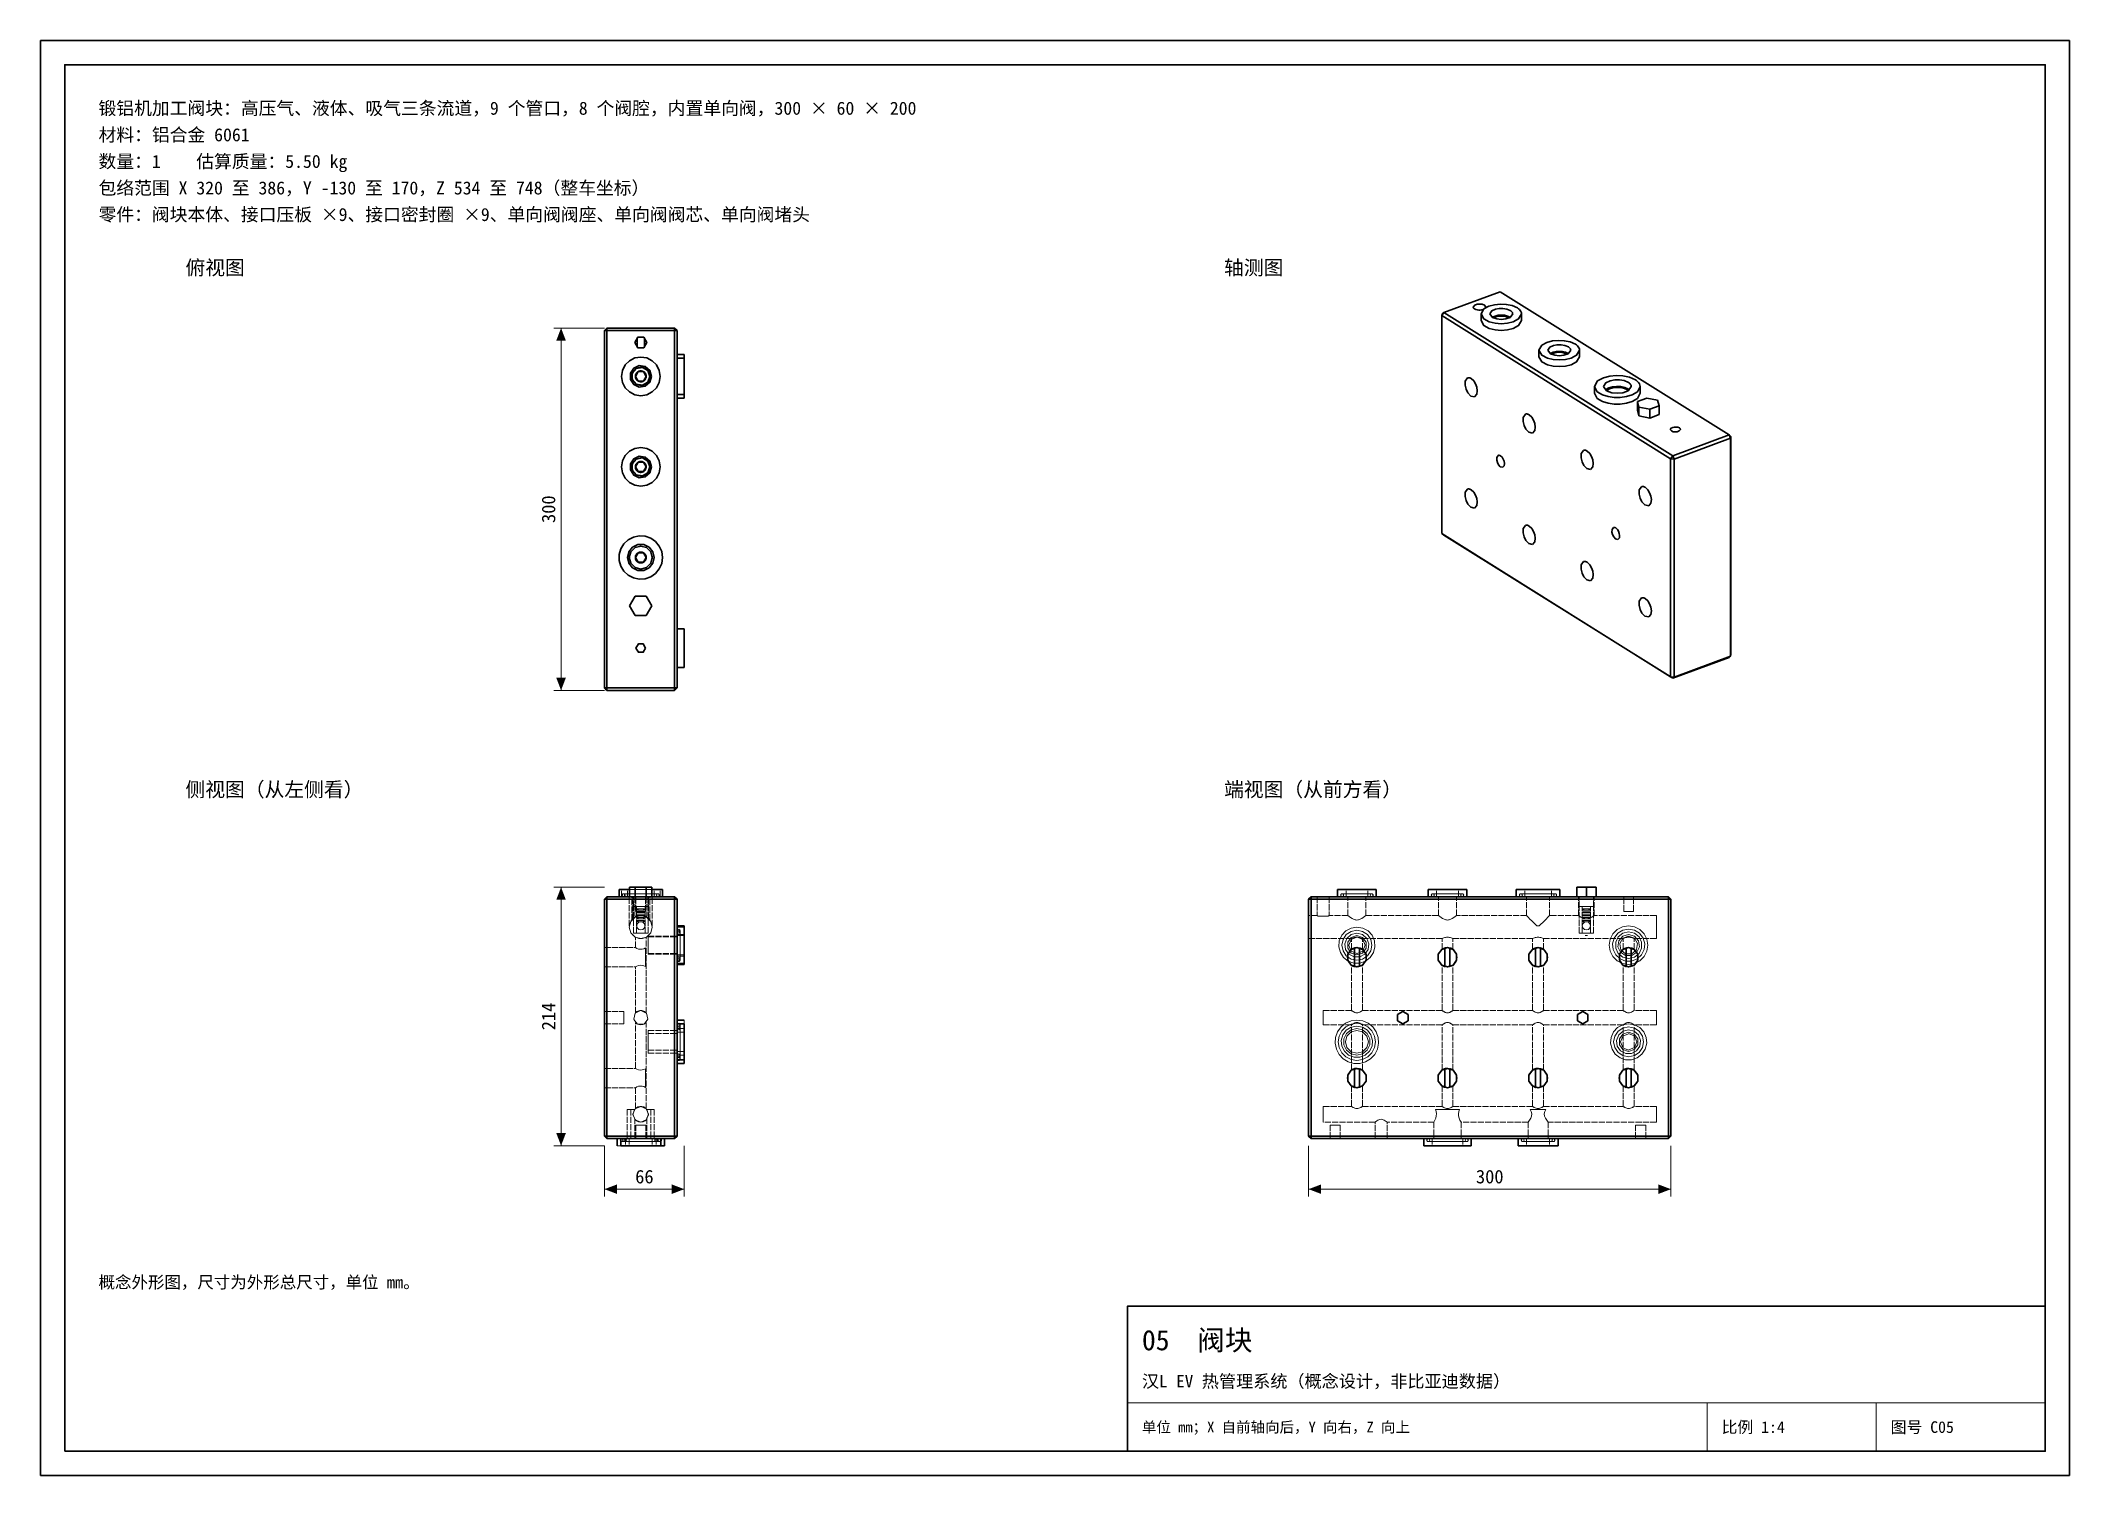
# Model space of a CAD drawing. Header units: millimetres. Extents: x 0 to 420, y 0 to 297.
import ezdxf
from ezdxf.enums import TextEntityAlignment as Align

# ---------------------------------------------------------------- set-up
doc = ezdxf.new("R2010")
doc.units = ezdxf.units.MM
doc.linetypes.add('DASHED', pattern=[1.524, 1.27, -0.254])
for name, color, linetype, lineweight, true_color in [('DIM', 7, 'Continuous', 18, 0x1e5aa0), ('FRAME', 7, 'Continuous', 35, 0x3c3c3c), ('HIDDEN', 7, 'DASHED', 13, 0x969696), ('OUTLINE', 7, 'Continuous', 35, 0x141414), ('TEXT', 7, 'Continuous', 18, 0x141414), ('THIN', 7, 'Continuous', 13, 0x6e6e6e)]:
    doc.layers.add(name, color=color, linetype=linetype, lineweight=lineweight, true_color=true_color)
doc.styles.add('ZH', font='simsun.ttc')

msp = doc.modelspace()

# ---------------------------------------------------------------- texts
at = {"layer": 'DIM', "style": 'ZH'}
for s, p in [('300', (105.15, 200)), ('214', (105.15, 95))]:
    msp.add_text(s, height=2.8, rotation=90, dxfattribs=at).set_placement(p, align=Align.MIDDLE_CENTER)
for s, p in [('66', (125, 61.85)), ('300', (300, 61.85))]:
    msp.add_text(s, height=2.8, dxfattribs=at).set_placement(p, align=Align.MIDDLE_CENTER)
at = {"layer": 'TEXT', "style": 'ZH'}
for s, height, p in [('锻铝机加工阀块：高压气、液体、吸气三条流道，9 个管口，8 个阀腔，内置单向阀，300 × 60 × 200', 2.7, (12, 283)), ('材料：铝合金 6061', 2.7, (12, 277.5)), ('数量：1    估算质量：5.50 kg', 2.7, (12, 272)), ('包络范围 X 320 至 386，Y -130 至 170，Z 534 至 748（整车坐标）', 2.7, (12, 266.5)), ('零件：阀块本体、接口压板 ×9、接口密封圈 ×9、单向阀阀座、单向阀阀芯、单向阀堵头', 2.7, (12, 261)), ('俯视图', 3, (30, 250)), ('轴测图', 3, (245, 250)), ('侧视图（从左侧看）', 3, (30, 142)), ('端视图（从前方看）', 3, (245, 142)), ('概念外形图，尺寸为外形总尺寸，单位 mm。', 2.5, (12, 40)), ('05  阀块', 4.2, (228, 28)), ('汉L EV 热管理系统（概念设计，非比亚迪数据）', 2.6, (228, 19.5)), ('单位 mm；X 自前轴向后，Y 向右，Z 向上', 2.2, (228, 10)), ('比例 1:4', 2.4, (348, 10)), ('图号 C05', 2.4, (383, 10))]:
    msp.add_text(s, height=height, dxfattribs=at).set_placement(p, align=Align.MIDDLE_LEFT)

# ---------------------------------------------------------------- hatches: boundary and pattern name
at = {"layer": 'DIM'}
for points in [[(107.75, 237.5), (106.76, 234.9), (108.74, 234.9)], [(107.75, 162.5), (108.74, 165.1), (106.76, 165.1)], [(107.75, 121.75), (106.76, 119.15), (108.74, 119.15)], [(107.75, 68.25), (108.74, 70.85), (106.76, 70.85)], [(116.75, 59.25), (119.35, 58.26), (119.35, 60.24)], [(133.25, 59.25), (130.65, 60.24), (130.65, 58.26)], [(262.5, 59.25), (265.1, 58.26), (265.1, 60.24)], [(337.5, 59.25), (334.9, 60.24), (334.9, 58.26)]]:
    msp.add_hatch(color=7, dxfattribs=at).paths.add_polyline_path(points)

# ---------------------------------------------------------------- linework, layer by layer
for points in [[(116.75, 237.5), (106.25, 237.5)], [(107.75, 162.5), (107.75, 237.5)], [(116.75, 162.5), (106.25, 162.5)], [(116.75, 121.75), (106.25, 121.75)], [(107.75, 68.25), (107.75, 121.75)], [(116.75, 68.25), (106.25, 68.25)], [(116.75, 68.25), (116.75, 57.75)], [(133.25, 68.25), (133.25, 57.75)], [(262.5, 68.25), (262.5, 57.75)], [(337.5, 68.25), (337.5, 57.75)], [(116.75, 59.25), (133.25, 59.25)], [(262.5, 59.25), (337.5, 59.25)]]:
    msp.add_lwpolyline(points, dxfattribs=at)
at = {"layer": 'FRAME'}
for points in [[(0, 0), (420, 0), (420, 297), (0, 297)], [(5, 5), (415, 5), (415, 292), (5, 292)], [(225, 5), (415, 5), (415, 35), (225, 35)]]:
    msp.add_lwpolyline(points, close=True, dxfattribs=at)
at = {"layer": 'HIDDEN'}
for points in [[(116.75, 119.25), (117.25, 119.75)], [(116.75, 70.25), (116.75, 119.25)], [(117.25, 119.25), (116.75, 119.25)], [(117.25, 119.75), (131.25, 119.75)], [(117.25, 119.25), (117.25, 119.75)], [(117.25, 70.25), (117.25, 119.25)], [(117.25, 119.25), (131.25, 119.25)], [(128.75, 121.25), (127.46, 121.25), (126.18, 121.25), (124.89, 121.25), (123.61, 121.25), (122.32, 121.25), (121.04, 121.25), (119.75, 121.25)], [(128.75, 119.75), (127.46, 119.75), (126.18, 119.75), (124.89, 119.75), (123.61, 119.75), (122.32, 119.75), (121.04, 119.75), (119.75, 119.75)], [(119.75, 119.75), (121.04, 119.75), (122.32, 119.75), (123.61, 119.75), (124.89, 119.75), (126.18, 119.75), (127.46, 119.75), (128.75, 119.75)], [(128.25, 121.25), (126.92, 121.25), (125.58, 121.25), (124.25, 121.25), (122.92, 121.25), (121.58, 121.25), (120.25, 121.25)], [(120.25, 121.25), (121.58, 121.25), (122.92, 121.25), (124.25, 121.25), (125.58, 121.25), (126.92, 121.25), (128.25, 121.25)], [(128.25, 121.25), (126.92, 121.25), (125.58, 121.25), (124.25, 121.25), (122.92, 121.25), (121.58, 121.25), (120.25, 121.25)], [(120.25, 121.25), (121.58, 121.25), (122.92, 121.25), (124.25, 121.25), (125.58, 121.25), (126.92, 121.25), (128.25, 121.25)], [(120.25, 119.75), (120.25, 121.25)], [(120.25, 119.75), (120.25, 121.25)], [(128.25, 119.75), (126.92, 119.75), (125.58, 119.75), (124.25, 119.75), (122.92, 119.75), (121.58, 119.75), (120.25, 119.75)], [(120.25, 119.75), (121.58, 119.75), (122.92, 119.75), (124.25, 119.75), (125.58, 119.75), (126.92, 119.75), (128.25, 119.75)], [(128.25, 119.75), (126.92, 119.75), (125.58, 119.75), (124.25, 119.75), (122.92, 119.75), (121.58, 119.75), (120.25, 119.75)], [(120.25, 119.75), (121.58, 119.75), (122.92, 119.75), (124.25, 119.75), (125.58, 119.75), (126.92, 119.75), (128.25, 119.75)], [(120.7, 120.4), (120.62, 120.39), (120.55, 120.36), (120.49, 120.31), (120.44, 120.25), (120.41, 120.18), (120.4, 120.1)], [(120.4, 120.1), (120.41, 120.02), (120.44, 119.95), (120.49, 119.89), (120.55, 119.84), (120.62, 119.81), (120.7, 119.8)], [(127.8, 120.4), (126.62, 120.4), (125.43, 120.4), (124.25, 120.4), (123.07, 120.4), (121.88, 120.4), (120.7, 120.4)], [(127.8, 120.4), (126.62, 120.4), (125.43, 120.4), (124.25, 120.4), (123.07, 120.4), (121.88, 120.4), (120.7, 120.4)], [(120.7, 120.4), (120.85, 120.36), (120.96, 120.25), (121, 120.1), (120.96, 119.95), (120.85, 119.84), (120.7, 119.8)], [(120.7, 119.8), (121.88, 119.8), (123.07, 119.8), (124.25, 119.8), (125.43, 119.8), (126.62, 119.8), (127.8, 119.8)], [(120.7, 119.8), (121.88, 119.8), (123.07, 119.8), (124.25, 119.8), (125.43, 119.8), (126.62, 119.8), (127.8, 119.8)], [(121.2, 120.4), (121.12, 120.39), (121.05, 120.36), (120.99, 120.31), (120.94, 120.25), (120.91, 120.18), (120.9, 120.1)], [(121.2, 120.4), (121.12, 120.39), (121.05, 120.36), (120.99, 120.31), (120.94, 120.25), (120.91, 120.18), (120.9, 120.1)], [(120.9, 120.1), (120.91, 120.02), (120.94, 119.95), (120.99, 119.89), (121.05, 119.84), (121.12, 119.81), (121.2, 119.8)], [(120.9, 120.1), (120.91, 120.02), (120.94, 119.95), (120.99, 119.89), (121.05, 119.84), (121.12, 119.81), (121.2, 119.8)], [(127.3, 120.4), (126.28, 120.4), (125.27, 120.4), (124.25, 120.4), (123.23, 120.4), (122.22, 120.4), (121.2, 120.4)], [(127.3, 120.4), (126.28, 120.4), (125.27, 120.4), (124.25, 120.4), (123.23, 120.4), (122.22, 120.4), (121.2, 120.4)], [(121.2, 120.4), (121.35, 120.36), (121.46, 120.25), (121.5, 120.1), (121.46, 119.95), (121.35, 119.84), (121.2, 119.8)], [(127.3, 120.4), (126.28, 120.4), (125.27, 120.4), (124.25, 120.4), (123.23, 120.4), (122.22, 120.4), (121.2, 120.4)], [(127.3, 120.4), (126.28, 120.4), (125.27, 120.4), (124.25, 120.4), (123.23, 120.4), (122.22, 120.4), (121.2, 120.4)], [(121.2, 120.4), (121.35, 120.36), (121.46, 120.25), (121.5, 120.1), (121.46, 119.95), (121.35, 119.84), (121.2, 119.8)], [(121.2, 119.8), (122.22, 119.8), (123.23, 119.8), (124.25, 119.8), (125.27, 119.8), (126.28, 119.8), (127.3, 119.8)], [(121.2, 119.8), (122.22, 119.8), (123.23, 119.8), (124.25, 119.8), (125.27, 119.8), (126.28, 119.8), (127.3, 119.8)], [(121.2, 119.8), (122.22, 119.8), (123.23, 119.8), (124.25, 119.8), (125.27, 119.8), (126.28, 119.8), (127.3, 119.8)], [(121.2, 119.8), (122.22, 119.8), (123.23, 119.8), (124.25, 119.8), (125.27, 119.8), (126.28, 119.8), (127.3, 119.8)], [(127, 121.25), (126.08, 121.25), (125.17, 121.25), (124.25, 121.25), (123.33, 121.25), (122.42, 121.25), (121.5, 121.25)], [(121.5, 121.25), (122.42, 121.25), (123.33, 121.25), (124.25, 121.25), (125.17, 121.25), (126.08, 121.25), (127, 121.25)], [(121.5, 119.75), (121.5, 121.25)], [(127, 119.75), (126.08, 119.75), (125.17, 119.75), (124.25, 119.75), (123.33, 119.75), (122.42, 119.75), (121.5, 119.75)], [(121.5, 119.75), (122.42, 119.75), (123.33, 119.75), (124.25, 119.75), (125.17, 119.75), (126.08, 119.75), (127, 119.75)], [(126.63, 119.75), (125.83, 119.75), (125.04, 119.75), (124.25, 119.75), (123.46, 119.75), (122.67, 119.75), (121.88, 119.75)], [(121.88, 119.75), (122.67, 119.75), (123.46, 119.75), (124.25, 119.75), (125.04, 119.75), (125.83, 119.75), (126.63, 119.75)], [(121.88, 113.75), (121.88, 119.75)], [(123.1, 121.75), (121.94, 121.75)], [(121.94, 121.25), (122.71, 121.25), (123.48, 121.25), (124.25, 121.25), (125.02, 121.25), (125.79, 121.25), (126.56, 121.25)], [(123.1, 119.75), (121.94, 119.75)], [(121.94, 119.75), (123.1, 119.75)], [(126.5, 121.25), (125.75, 121.25), (125, 121.25), (124.25, 121.25), (123.5, 121.25), (122.75, 121.25), (122, 121.25)], [(122, 121.25), (122.75, 121.25), (123.5, 121.25), (124.25, 121.25), (125, 121.25), (125.75, 121.25), (126.5, 121.25)], [(126.5, 121.25), (125.75, 121.25), (125, 121.25), (124.25, 121.25), (123.5, 121.25), (122.75, 121.25), (122, 121.25)], [(122, 121.25), (122.75, 121.25), (123.5, 121.25), (124.25, 121.25), (125, 121.25), (125.75, 121.25), (126.5, 121.25)], [(122, 119.75), (122, 121.25)], [(122, 119.75), (122, 121.25)], [(126.5, 119.75), (125.75, 119.75), (125, 119.75), (124.25, 119.75), (123.5, 119.75), (122.75, 119.75), (122, 119.75)], [(122, 119.75), (122.75, 119.75), (123.5, 119.75), (124.25, 119.75), (125, 119.75), (125.75, 119.75), (126.5, 119.75)], [(126.5, 119.75), (125.75, 119.75), (125, 119.75), (124.25, 119.75), (123.5, 119.75), (122.75, 119.75), (122, 119.75)], [(122, 119.75), (122.75, 119.75), (123.5, 119.75), (124.25, 119.75), (125, 119.75), (125.75, 119.75), (126.5, 119.75)], [(126.13, 119.75), (125.5, 119.75), (124.88, 119.75), (124.25, 119.75), (123.63, 119.75), (123, 119.75), (122.38, 119.75)], [(122.38, 119.75), (123, 119.75), (123.63, 119.75), (124.25, 119.75), (124.88, 119.75), (125.5, 119.75), (126.13, 119.75)], [(126.13, 119.75), (125.5, 119.75), (124.88, 119.75), (124.25, 119.75), (123.63, 119.75), (123, 119.75), (122.38, 119.75)], [(122.38, 119.75), (123, 119.75), (123.63, 119.75), (124.25, 119.75), (124.88, 119.75), (125.5, 119.75), (126.13, 119.75)], [(122.38, 114.96), (122.38, 119.75)], [(122.38, 114.96), (122.38, 119.75)], [(125.88, 119.75), (125.33, 119.75), (124.79, 119.75), (124.25, 119.75), (123.71, 119.75), (123.17, 119.75), (122.63, 119.75)], [(122.63, 119.75), (123.17, 119.75), (123.71, 119.75), (124.25, 119.75), (124.79, 119.75), (125.33, 119.75), (125.88, 119.75)], [(122.63, 115.23), (122.63, 119.75)], [(125.75, 119.75), (125.25, 119.75), (124.75, 119.75), (124.25, 119.75), (123.75, 119.75), (123.25, 119.75), (122.75, 119.75)], [(122.75, 119.75), (123.25, 119.75), (123.75, 119.75), (124.25, 119.75), (124.75, 119.75), (125.25, 119.75), (125.75, 119.75)], [(122.75, 117.75), (122.75, 119.75)], [(125.75, 117.75), (125.25, 117.75), (124.75, 117.75), (124.25, 117.75), (123.75, 117.75), (123.25, 117.75), (122.75, 117.75)], [(122.75, 117.75), (123.25, 117.75), (123.75, 117.75), (124.25, 117.75), (124.75, 117.75), (125.25, 117.75), (125.75, 117.75)], [(125.75, 117.75), (125.25, 117.75), (124.75, 117.75), (124.25, 117.75), (123.75, 117.75), (123.25, 117.75), (122.75, 117.75)], [(122.75, 117.75), (123.25, 117.75), (123.75, 117.75), (124.25, 117.75), (124.75, 117.75), (125.25, 117.75), (125.75, 117.75)], [(122.75, 112.25), (122.75, 117.75)], [(123, 119.75), (123.42, 119.75), (123.83, 119.75), (124.25, 119.75), (124.67, 119.75), (125.08, 119.75), (125.5, 119.75)], [(125.5, 119.75), (125.08, 119.75), (124.67, 119.75), (124.25, 119.75), (123.83, 119.75), (123.42, 119.75), (123, 119.75)], [(123, 119.75), (123, 115.75)], [(123.1, 119.75), (123.1, 121.75)], [(125.4, 121.75), (123.1, 121.75)], [(125.4, 119.75), (123.1, 119.75)], [(123.1, 119.75), (125.4, 119.75)], [(125.25, 119.75), (124.92, 119.75), (124.58, 119.75), (124.25, 119.75), (123.92, 119.75), (123.58, 119.75), (123.25, 119.75)], [(123.25, 119.75), (123.58, 119.75), (123.92, 119.75), (124.25, 119.75), (124.58, 119.75), (124.92, 119.75), (125.25, 119.75)], [(123.25, 116.75), (123.25, 119.75)], [(125.13, 117.75), (124.83, 117.75), (124.54, 117.75), (124.25, 117.75), (123.96, 117.75), (123.67, 117.75), (123.38, 117.75)], [(123.38, 117.75), (123.67, 117.75), (123.96, 117.75), (124.25, 117.75), (124.54, 117.75), (124.83, 117.75), (125.13, 117.75)], [(123.38, 112.25), (123.38, 117.75)], [(125.13, 112.25), (125.13, 117.75)], [(125.25, 116.75), (125.25, 119.75)], [(125.4, 119.75), (125.4, 121.75)], [(126.56, 121.75), (125.4, 121.75)], [(126.56, 119.75), (125.4, 119.75)], [(125.4, 119.75), (126.56, 119.75)], [(125.5, 119.75), (125.5, 115.75)], [(125.75, 117.75), (125.75, 119.75)], [(125.75, 112.25), (125.75, 117.75)], [(125.88, 115.23), (125.88, 119.75)], [(126.13, 114.96), (126.13, 119.75)], [(126.13, 114.96), (126.13, 119.75)], [(126.5, 119.75), (126.5, 121.25)], [(126.5, 119.75), (126.5, 121.25)], [(126.63, 113.75), (126.63, 119.75)], [(127, 119.75), (127, 121.25)], [(127.6, 120.1), (127.45, 120.36), (127.15, 120.36), (127, 120.1), (127.15, 119.84), (127.45, 119.84), (127.6, 120.1)], [(127.6, 120.1), (127.45, 120.36), (127.15, 120.36), (127, 120.1), (127.15, 119.84), (127.45, 119.84), (127.6, 120.1)], [(128.1, 120.1), (127.95, 120.36), (127.65, 120.36), (127.5, 120.1), (127.65, 119.84), (127.95, 119.84), (128.1, 120.1)], [(128.25, 119.75), (128.25, 121.25)], [(128.25, 119.75), (128.25, 121.25)], [(131.25, 119.25), (131.25, 119.75)], [(131.75, 119.25), (131.25, 119.75)], [(131.25, 70.25), (131.25, 119.25)], [(131.25, 119.25), (131.75, 119.25)], [(131.75, 70.25), (131.75, 119.25)], [(262.5, 119.25), (263, 119.75)], [(262.5, 70.25), (262.5, 119.25)], [(262.5, 119.25), (263, 119.25)], [(337, 119.75), (263, 119.75)], [(263, 119.25), (263, 119.75)], [(337, 119.25), (263, 119.25)], [(263, 70.25), (263, 119.25)], [(265.5, 119.75), (265.29, 119.75), (265.08, 119.75), (264.88, 119.75), (264.67, 119.75), (264.46, 119.75), (264.25, 119.75)], [(264.25, 119.75), (264.67, 119.75), (265.08, 119.75), (265.5, 119.75), (265.92, 119.75), (266.33, 119.75), (266.75, 119.75)], [(264.25, 119.75), (264.25, 115.88)], [(266.75, 119.75), (266.54, 119.75), (266.33, 119.75), (266.13, 119.75), (265.92, 119.75), (265.71, 119.75), (265.5, 119.75)], [(266.75, 119.75), (266.75, 115.88)], [(272.5, 121.25), (271.83, 121.25), (271.17, 121.25), (270.5, 121.25), (269.83, 121.25), (269.17, 121.25), (268.5, 121.25)], [(272.5, 119.75), (271.83, 119.75), (271.17, 119.75), (270.5, 119.75), (269.83, 119.75), (269.17, 119.75), (268.5, 119.75)], [(268.5, 119.75), (269.83, 119.75), (271.17, 119.75), (272.5, 119.75), (273.83, 119.75), (275.17, 119.75), (276.5, 119.75)], [(269.45, 120.4), (269.37, 120.39), (269.3, 120.36), (269.24, 120.31), (269.19, 120.25), (269.16, 120.18), (269.15, 120.1)], [(269.15, 120.1), (269.16, 120.02), (269.19, 119.95), (269.24, 119.89), (269.3, 119.84), (269.37, 119.81), (269.45, 119.8)], [(272.5, 120.4), (271.99, 120.4), (271.48, 120.4), (270.98, 120.4), (270.47, 120.4), (269.96, 120.4), (269.45, 120.4)], [(275.55, 120.4), (274.53, 120.4), (273.52, 120.4), (272.5, 120.4), (271.48, 120.4), (270.47, 120.4), (269.45, 120.4)], [(269.45, 120.4), (269.6, 120.36), (269.71, 120.25), (269.75, 120.1), (269.71, 119.95), (269.6, 119.84), (269.45, 119.8)], [(269.45, 119.8), (269.96, 119.8), (270.47, 119.8), (270.98, 119.8), (271.48, 119.8), (271.99, 119.8), (272.5, 119.8)], [(269.45, 119.8), (270.47, 119.8), (271.48, 119.8), (272.5, 119.8), (273.52, 119.8), (274.53, 119.8), (275.55, 119.8)], [(272.5, 121.25), (272.13, 121.25), (271.75, 121.25), (271.38, 121.25), (271, 121.25), (270.63, 121.25), (270.25, 121.25)], [(270.25, 121.25), (271, 121.25), (271.75, 121.25), (272.5, 121.25), (273.25, 121.25), (274, 121.25), (274.75, 121.25)], [(270.25, 119.75), (270.25, 121.25)], [(272.5, 119.75), (272.13, 119.75), (271.75, 119.75), (271.38, 119.75), (271, 119.75), (270.63, 119.75), (270.25, 119.75)], [(270.25, 119.75), (271, 119.75), (271.75, 119.75), (272.5, 119.75), (273.25, 119.75), (274, 119.75), (274.75, 119.75)], [(272.5, 119.75), (272.19, 119.75), (271.88, 119.75), (271.56, 119.75), (271.25, 119.75), (270.94, 119.75), (270.63, 119.75)], [(270.63, 119.75), (271.25, 119.75), (271.88, 119.75), (272.5, 119.75), (273.13, 119.75), (273.75, 119.75), (274.38, 119.75)], [(270.63, 115.88), (270.63, 119.75)], [(276.5, 121.25), (275.83, 121.25), (275.17, 121.25), (274.5, 121.25), (273.83, 121.25), (273.17, 121.25), (272.5, 121.25)], [(274.75, 121.25), (274.38, 121.25), (274, 121.25), (273.63, 121.25), (273.25, 121.25), (272.88, 121.25), (272.5, 121.25)], [(272.5, 120.4), (273.01, 120.4), (273.52, 120.4), (274.03, 120.4), (274.53, 120.4), (275.04, 120.4), (275.55, 120.4)], [(272.5, 119.8), (273.01, 119.8), (273.52, 119.8), (274.03, 119.8), (274.53, 119.8), (275.04, 119.8), (275.55, 119.8)], [(274.38, 119.75), (274.06, 119.75), (273.75, 119.75), (273.44, 119.75), (273.13, 119.75), (272.81, 119.75), (272.5, 119.75)], [(276.5, 119.75), (275.83, 119.75), (275.17, 119.75), (274.5, 119.75), (273.83, 119.75), (273.17, 119.75), (272.5, 119.75)], [(274.75, 119.75), (274.38, 119.75), (274, 119.75), (273.63, 119.75), (273.25, 119.75), (272.88, 119.75), (272.5, 119.75)], [(274.38, 115.88), (274.38, 119.75)], [(274.75, 119.75), (274.75, 121.25)], [(275.55, 119.8), (275.4, 119.84), (275.29, 119.95), (275.25, 120.1), (275.29, 120.25), (275.4, 120.36), (275.55, 120.4)], [(275.85, 120.1), (275.84, 120.18), (275.81, 120.25), (275.76, 120.31), (275.7, 120.36), (275.63, 120.39), (275.55, 120.4)], [(275.85, 120.1), (275.84, 120.02), (275.81, 119.95), (275.76, 119.89), (275.7, 119.84), (275.63, 119.81), (275.55, 119.8)], [(291.25, 121.25), (290.58, 121.25), (289.92, 121.25), (289.25, 121.25), (288.58, 121.25), (287.92, 121.25), (287.25, 121.25)], [(291.25, 119.75), (290.58, 119.75), (289.92, 119.75), (289.25, 119.75), (288.58, 119.75), (287.92, 119.75), (287.25, 119.75)], [(287.25, 119.75), (288.58, 119.75), (289.92, 119.75), (291.25, 119.75), (292.58, 119.75), (293.92, 119.75), (295.25, 119.75)], [(288.2, 120.4), (288.12, 120.39), (288.05, 120.36), (287.99, 120.31), (287.94, 120.25), (287.91, 120.18), (287.9, 120.1)], [(287.9, 120.1), (287.91, 120.02), (287.94, 119.95), (287.99, 119.89), (288.05, 119.84), (288.12, 119.81), (288.2, 119.8)], [(291.25, 120.4), (290.74, 120.4), (290.23, 120.4), (289.73, 120.4), (289.22, 120.4), (288.71, 120.4), (288.2, 120.4)], [(294.3, 120.4), (293.28, 120.4), (292.27, 120.4), (291.25, 120.4), (290.23, 120.4), (289.22, 120.4), (288.2, 120.4)], [(288.2, 120.4), (288.35, 120.36), (288.46, 120.25), (288.5, 120.1), (288.46, 119.95), (288.35, 119.84), (288.2, 119.8)], [(288.2, 119.8), (288.71, 119.8), (289.22, 119.8), (289.73, 119.8), (290.23, 119.8), (290.74, 119.8), (291.25, 119.8)], [(288.2, 119.8), (289.22, 119.8), (290.23, 119.8), (291.25, 119.8), (292.27, 119.8), (293.28, 119.8), (294.3, 119.8)], [(291.25, 121.25), (290.88, 121.25), (290.5, 121.25), (290.13, 121.25), (289.75, 121.25), (289.38, 121.25), (289, 121.25)], [(289, 121.25), (289.75, 121.25), (290.5, 121.25), (291.25, 121.25), (292, 121.25), (292.75, 121.25), (293.5, 121.25)], [(289, 119.75), (289, 121.25)], [(291.25, 119.75), (290.88, 119.75), (290.5, 119.75), (290.13, 119.75), (289.75, 119.75), (289.38, 119.75), (289, 119.75)], [(289, 119.75), (289.75, 119.75), (290.5, 119.75), (291.25, 119.75), (292, 119.75), (292.75, 119.75), (293.5, 119.75)], [(291.25, 119.75), (290.94, 119.75), (290.63, 119.75), (290.31, 119.75), (290, 119.75), (289.69, 119.75), (289.38, 119.75)], [(289.38, 119.75), (290, 119.75), (290.63, 119.75), (291.25, 119.75), (291.88, 119.75), (292.5, 119.75), (293.13, 119.75)], [(289.38, 115.88), (289.38, 119.75)], [(295.25, 121.25), (294.58, 121.25), (293.92, 121.25), (293.25, 121.25), (292.58, 121.25), (291.92, 121.25), (291.25, 121.25)], [(293.5, 121.25), (293.13, 121.25), (292.75, 121.25), (292.38, 121.25), (292, 121.25), (291.63, 121.25), (291.25, 121.25)], [(291.25, 120.4), (291.76, 120.4), (292.27, 120.4), (292.78, 120.4), (293.28, 120.4), (293.79, 120.4), (294.3, 120.4)], [(291.25, 119.8), (291.76, 119.8), (292.27, 119.8), (292.78, 119.8), (293.28, 119.8), (293.79, 119.8), (294.3, 119.8)], [(293.13, 119.75), (292.81, 119.75), (292.5, 119.75), (292.19, 119.75), (291.88, 119.75), (291.56, 119.75), (291.25, 119.75)], [(295.25, 119.75), (294.58, 119.75), (293.92, 119.75), (293.25, 119.75), (292.58, 119.75), (291.92, 119.75), (291.25, 119.75)], [(293.5, 119.75), (293.13, 119.75), (292.75, 119.75), (292.38, 119.75), (292, 119.75), (291.63, 119.75), (291.25, 119.75)], [(293.13, 115.88), (293.13, 119.75)], [(293.5, 119.75), (293.5, 121.25)], [(294.3, 119.8), (294.15, 119.84), (294.04, 119.95), (294, 120.1), (294.04, 120.25), (294.15, 120.36), (294.3, 120.4)], [(294.6, 120.1), (294.59, 120.18), (294.56, 120.25), (294.51, 120.31), (294.45, 120.36), (294.38, 120.39), (294.3, 120.4)], [(294.6, 120.1), (294.59, 120.02), (294.56, 119.95), (294.51, 119.89), (294.45, 119.84), (294.38, 119.81), (294.3, 119.8)], [(310, 121.25), (309.25, 121.25), (308.5, 121.25), (307.75, 121.25), (307, 121.25), (306.25, 121.25), (305.5, 121.25)], [(310, 119.75), (309.25, 119.75), (308.5, 119.75), (307.75, 119.75), (307, 119.75), (306.25, 119.75), (305.5, 119.75)], [(305.5, 119.75), (306.79, 119.75), (308.07, 119.75), (309.36, 119.75), (310.64, 119.75), (311.93, 119.75), (313.21, 119.75), (314.5, 119.75)], [(306.45, 120.4), (306.37, 120.39), (306.3, 120.36), (306.24, 120.31), (306.19, 120.25), (306.16, 120.18), (306.15, 120.1)], [(306.15, 120.1), (306.16, 120.02), (306.19, 119.95), (306.24, 119.89), (306.3, 119.84), (306.37, 119.81), (306.45, 119.8)], [(310, 120.4), (309.41, 120.4), (308.82, 120.4), (308.23, 120.4), (307.63, 120.4), (307.04, 120.4), (306.45, 120.4)], [(313.55, 120.4), (312.37, 120.4), (311.18, 120.4), (310, 120.4), (308.82, 120.4), (307.63, 120.4), (306.45, 120.4)], [(306.45, 120.4), (306.6, 120.36), (306.71, 120.25), (306.75, 120.1), (306.71, 119.95), (306.6, 119.84), (306.45, 119.8)], [(306.45, 119.8), (307.04, 119.8), (307.63, 119.8), (308.23, 119.8), (308.82, 119.8), (309.41, 119.8), (310, 119.8)], [(306.45, 119.8), (307.63, 119.8), (308.82, 119.8), (310, 119.8), (311.18, 119.8), (312.37, 119.8), (313.55, 119.8)], [(310, 121.25), (309.54, 121.25), (309.08, 121.25), (308.63, 121.25), (308.17, 121.25), (307.71, 121.25), (307.25, 121.25)], [(307.25, 121.25), (308.17, 121.25), (309.08, 121.25), (310, 121.25), (310.92, 121.25), (311.83, 121.25), (312.75, 121.25)], [(307.25, 119.75), (307.25, 121.25)], [(310, 119.75), (309.54, 119.75), (309.08, 119.75), (308.63, 119.75), (308.17, 119.75), (307.71, 119.75), (307.25, 119.75)], [(307.25, 119.75), (308.17, 119.75), (309.08, 119.75), (310, 119.75), (310.92, 119.75), (311.83, 119.75), (312.75, 119.75)], [(310, 119.75), (309.6, 119.75), (309.21, 119.75), (308.81, 119.75), (308.42, 119.75), (308.02, 119.75), (307.63, 119.75)], [(307.63, 119.75), (308.42, 119.75), (309.21, 119.75), (310, 119.75), (310.79, 119.75), (311.58, 119.75), (312.38, 119.75)], [(307.63, 115.88), (307.63, 119.75)], [(314.5, 121.25), (313.75, 121.25), (313, 121.25), (312.25, 121.25), (311.5, 121.25), (310.75, 121.25), (310, 121.25)], [(312.75, 121.25), (312.29, 121.25), (311.83, 121.25), (311.38, 121.25), (310.92, 121.25), (310.46, 121.25), (310, 121.25)], [(310, 120.4), (310.59, 120.4), (311.18, 120.4), (311.78, 120.4), (312.37, 120.4), (312.96, 120.4), (313.55, 120.4)], [(310, 119.8), (310.59, 119.8), (311.18, 119.8), (311.78, 119.8), (312.37, 119.8), (312.96, 119.8), (313.55, 119.8)], [(312.38, 119.75), (311.98, 119.75), (311.58, 119.75), (311.19, 119.75), (310.79, 119.75), (310.4, 119.75), (310, 119.75)], [(314.5, 119.75), (313.75, 119.75), (313, 119.75), (312.25, 119.75), (311.5, 119.75), (310.75, 119.75), (310, 119.75)], [(312.75, 119.75), (312.29, 119.75), (311.83, 119.75), (311.38, 119.75), (310.92, 119.75), (310.46, 119.75), (310, 119.75)], [(312.38, 115.88), (312.38, 119.75)], [(312.75, 119.75), (312.75, 121.25)], [(313.55, 119.8), (313.4, 119.84), (313.29, 119.95), (313.25, 120.1), (313.29, 120.25), (313.4, 120.36), (313.55, 120.4)], [(313.85, 120.1), (313.84, 120.18), (313.81, 120.25), (313.76, 120.31), (313.7, 120.36), (313.63, 120.39), (313.55, 120.4)], [(313.85, 120.1), (313.84, 120.02), (313.81, 119.95), (313.76, 119.89), (313.7, 119.84), (313.63, 119.81), (313.55, 119.8)], [(318, 119.75), (318, 121.75)], [(320, 121.75), (318, 121.75)], [(320, 119.75), (318, 119.75)], [(318, 119.75), (320, 119.75)], [(320, 119.75), (319.73, 119.75), (319.46, 119.75), (319.19, 119.75), (318.92, 119.75), (318.65, 119.75), (318.38, 119.75)], [(318.38, 119.75), (318.92, 119.75), (319.46, 119.75), (320, 119.75), (320.54, 119.75), (321.08, 119.75), (321.63, 119.75)], [(318.38, 115.88), (318.38, 119.75)], [(320, 119.75), (319.75, 119.75), (319.5, 119.75), (319.25, 119.75), (319, 119.75), (318.75, 119.75), (318.5, 119.75)], [(318.5, 119.75), (319, 119.75), (319.5, 119.75), (320, 119.75), (320.5, 119.75), (321, 119.75), (321.5, 119.75)], [(318.5, 117.75), (318.5, 119.75)], [(320, 117.75), (319.75, 117.75), (319.5, 117.75), (319.25, 117.75), (319, 117.75), (318.75, 117.75), (318.5, 117.75)], [(318.5, 117.75), (319, 117.75), (319.5, 117.75), (320, 117.75), (320.5, 117.75), (321, 117.75), (321.5, 117.75)], [(320, 117.75), (319.75, 117.75), (319.5, 117.75), (319.25, 117.75), (319, 117.75), (318.75, 117.75), (318.5, 117.75)], [(318.5, 117.75), (319, 117.75), (319.5, 117.75), (320, 117.75), (320.5, 117.75), (321, 117.75), (321.5, 117.75)], [(318.5, 112.25), (318.5, 117.75)], [(320, 117.75), (319.85, 117.75), (319.71, 117.75), (319.56, 117.75), (319.42, 117.75), (319.27, 117.75), (319.13, 117.75)], [(319.13, 117.75), (319.42, 117.75), (319.71, 117.75), (320, 117.75), (320.29, 117.75), (320.58, 117.75), (320.88, 117.75)], [(319.13, 112.25), (319.13, 117.75)], [(320, 119.75), (320, 121.75)], [(322, 121.75), (320, 121.75)], [(321.63, 119.75), (321.35, 119.75), (321.08, 119.75), (320.81, 119.75), (320.54, 119.75), (320.27, 119.75), (320, 119.75)], [(322, 119.75), (320, 119.75)], [(320, 119.75), (322, 119.75)], [(321.5, 119.75), (321.25, 119.75), (321, 119.75), (320.75, 119.75), (320.5, 119.75), (320.25, 119.75), (320, 119.75)], [(321.5, 117.75), (321.25, 117.75), (321, 117.75), (320.75, 117.75), (320.5, 117.75), (320.25, 117.75), (320, 117.75)], [(320.88, 117.75), (320.73, 117.75), (320.58, 117.75), (320.44, 117.75), (320.29, 117.75), (320.15, 117.75), (320, 117.75)], [(321.5, 117.75), (321.25, 117.75), (321, 117.75), (320.75, 117.75), (320.5, 117.75), (320.25, 117.75), (320, 117.75)], [(320.88, 112.25), (320.88, 117.75)], [(321.5, 117.75), (321.5, 119.75)], [(321.5, 112.25), (321.5, 117.75)], [(321.63, 115.88), (321.63, 119.75)], [(322, 119.75), (322, 121.75)], [(328.75, 119.75), (328.58, 119.75), (328.42, 119.75), (328.25, 119.75), (328.08, 119.75), (327.92, 119.75), (327.75, 119.75)], [(327.75, 119.75), (328.08, 119.75), (328.42, 119.75), (328.75, 119.75), (329.08, 119.75), (329.42, 119.75), (329.75, 119.75)], [(327.75, 116.75), (327.75, 119.75)], [(329.75, 119.75), (329.58, 119.75), (329.42, 119.75), (329.25, 119.75), (329.08, 119.75), (328.92, 119.75), (328.75, 119.75)], [(329.75, 116.75), (329.75, 119.75)], [(337, 119.75), (337.5, 119.25)], [(337, 119.75), (337, 119.25)], [(337, 70.25), (337, 119.25)], [(337, 119.25), (337.5, 119.25)], [(337.5, 70.25), (337.5, 119.25)], [(124.25, 115.88), (125.44, 115.56), (126.31, 114.69), (126.63, 113.5), (126.31, 112.31), (125.44, 111.44), (124.25, 111.12), (123.06, 111.44), (122.19, 112.31), (121.88, 113.5), (122.19, 114.69), (123.06, 115.56), (124.25, 115.88)], [(124.25, 115.88), (125.44, 115.56), (126.31, 114.69), (126.63, 113.5), (126.31, 112.31), (125.44, 111.44), (124.25, 111.12), (123.06, 111.44), (122.19, 112.31), (121.88, 113.5), (122.19, 114.69), (123.06, 115.56), (124.25, 115.88)], [(121.89, 113.75), (121.89, 113.75), (121.88, 113.75), (121.88, 113.75), (121.88, 113.75), (121.88, 113.75), (121.88, 113.75)], [(121.88, 113.75), (121.88, 113.75), (121.88, 113.75), (121.88, 113.75), (121.88, 113.75), (121.89, 113.75), (121.89, 113.75)], [(121.89, 113.75), (122.02, 114.31), (122.28, 114.83), (122.66, 115.27), (123.14, 115.59), (123.68, 115.8), (124.25, 115.88)], [(121.89, 113.75), (122.02, 114.31), (122.28, 114.83), (122.66, 115.27), (123.14, 115.59), (123.68, 115.8), (124.25, 115.88)], [(124.25, 115.88), (123.89, 115.85), (123.54, 115.77), (123.21, 115.63), (122.9, 115.45), (122.62, 115.22), (122.38, 114.96)], [(122.38, 114.96), (122.62, 115.22), (122.9, 115.45), (123.21, 115.63), (123.54, 115.77), (123.89, 115.85), (124.25, 115.88)], [(124.25, 115.88), (123.89, 115.85), (123.54, 115.77), (123.21, 115.63), (122.9, 115.45), (122.62, 115.22), (122.38, 114.96)], [(122.38, 114.96), (122.62, 115.22), (122.9, 115.45), (123.21, 115.63), (123.54, 115.77), (123.89, 115.85), (124.25, 115.88)], [(124.25, 115.88), (123.95, 115.86), (123.66, 115.8), (123.38, 115.71), (123.11, 115.58), (122.85, 115.42), (122.63, 115.23)], [(122.63, 115.23), (122.85, 115.42), (123.11, 115.58), (123.38, 115.71), (123.66, 115.8), (123.95, 115.86), (124.25, 115.88)], [(123, 115.75), (123.08, 115.75), (123.16, 115.75), (123.24, 115.75), (123.33, 115.75), (123.41, 115.75), (123.49, 115.75)], [(123.49, 115.75), (123.41, 115.75), (123.33, 115.75), (123.24, 115.75), (123.16, 115.75), (123.08, 115.75), (123, 115.75)], [(125.25, 116.75), (124.92, 116.75), (124.58, 116.75), (124.25, 116.75), (123.92, 116.75), (123.58, 116.75), (123.25, 116.75)], [(123.25, 116.75), (123.58, 116.75), (123.92, 116.75), (124.25, 116.75), (124.58, 116.75), (124.92, 116.75), (125.25, 116.75)], [(124.25, 114.6), (123.83, 114.49), (123.51, 114.17), (123.4, 113.75), (123.51, 113.33), (123.83, 113.01), (124.25, 112.9)], [(123.6, 117.28), (123.57, 117.27), (123.54, 117.26), (123.51, 117.24), (123.49, 117.21), (123.48, 117.18), (123.48, 117.15)], [(123.48, 117.15), (123.48, 117.12), (123.49, 117.09), (123.51, 117.06), (123.54, 117.04), (123.57, 117.03), (123.6, 117.03)], [(123.6, 116.68), (123.57, 116.67), (123.54, 116.66), (123.51, 116.64), (123.49, 116.61), (123.48, 116.58), (123.48, 116.55)], [(123.48, 116.55), (123.48, 116.52), (123.49, 116.49), (123.51, 116.46), (123.54, 116.44), (123.57, 116.43), (123.6, 116.43)], [(123.6, 116.07), (123.57, 116.07), (123.54, 116.06), (123.51, 116.04), (123.49, 116.01), (123.48, 115.98), (123.48, 115.95)], [(123.48, 115.95), (123.48, 115.92), (123.49, 115.89), (123.51, 115.86), (123.54, 115.84), (123.57, 115.83), (123.6, 115.82)], [(123.6, 115.47), (123.57, 115.47), (123.54, 115.46), (123.51, 115.44), (123.49, 115.41), (123.48, 115.38), (123.48, 115.35)], [(123.48, 115.35), (123.48, 115.32), (123.49, 115.29), (123.51, 115.26), (123.54, 115.24), (123.57, 115.23), (123.6, 115.22)], [(123.6, 114.88), (123.57, 114.87), (123.54, 114.86), (123.51, 114.84), (123.49, 114.81), (123.48, 114.78), (123.48, 114.75)], [(123.48, 114.75), (123.48, 114.72), (123.49, 114.69), (123.51, 114.66), (123.54, 114.64), (123.57, 114.63), (123.6, 114.62)], [(123.49, 115.75), (123.61, 115.79), (123.74, 115.82), (123.86, 115.84), (123.99, 115.86), (124.12, 115.87), (124.25, 115.88)], [(124.25, 115.88), (124.12, 115.87), (123.99, 115.86), (123.86, 115.84), (123.74, 115.82), (123.61, 115.79), (123.49, 115.75)], [(124.9, 117.28), (124.68, 117.28), (124.47, 117.28), (124.25, 117.28), (124.03, 117.28), (123.82, 117.28), (123.6, 117.28)], [(124.9, 117.28), (124.68, 117.28), (124.47, 117.28), (124.25, 117.28), (124.03, 117.28), (123.82, 117.28), (123.6, 117.28)], [(123.6, 117.28), (123.66, 117.26), (123.71, 117.21), (123.73, 117.15), (123.71, 117.09), (123.66, 117.04), (123.6, 117.03)], [(123.6, 117.03), (123.82, 117.03), (124.03, 117.03), (124.25, 117.03), (124.47, 117.03), (124.68, 117.03), (124.9, 117.03)], [(123.6, 117.03), (123.82, 117.03), (124.03, 117.03), (124.25, 117.03), (124.47, 117.03), (124.68, 117.03), (124.9, 117.03)], [(124.9, 116.68), (124.68, 116.68), (124.47, 116.68), (124.25, 116.68), (124.03, 116.68), (123.82, 116.68), (123.6, 116.68)], [(124.9, 116.68), (124.68, 116.68), (124.47, 116.68), (124.25, 116.68), (124.03, 116.68), (123.82, 116.68), (123.6, 116.68)], [(123.6, 116.68), (123.66, 116.66), (123.71, 116.61), (123.73, 116.55), (123.71, 116.49), (123.66, 116.44), (123.6, 116.43)], [(123.6, 116.43), (123.82, 116.43), (124.03, 116.43), (124.25, 116.43), (124.47, 116.43), (124.68, 116.43), (124.9, 116.43)], [(123.6, 116.43), (123.82, 116.43), (124.03, 116.43), (124.25, 116.43), (124.47, 116.43), (124.68, 116.43), (124.9, 116.43)], [(124.9, 116.07), (124.68, 116.07), (124.47, 116.07), (124.25, 116.07), (124.03, 116.07), (123.82, 116.07), (123.6, 116.07)], [(124.9, 116.07), (124.68, 116.07), (124.47, 116.07), (124.25, 116.07), (124.03, 116.07), (123.82, 116.07), (123.6, 116.07)], [(123.6, 116.07), (123.66, 116.06), (123.71, 116.01), (123.73, 115.95), (123.71, 115.89), (123.66, 115.84), (123.6, 115.82)], [(123.6, 115.82), (123.82, 115.82), (124.03, 115.82), (124.25, 115.82), (124.47, 115.82), (124.68, 115.82), (124.9, 115.82)], [(123.6, 115.82), (123.82, 115.82), (124.03, 115.82), (124.25, 115.82), (124.47, 115.82), (124.68, 115.82), (124.9, 115.82)], [(124.9, 115.47), (124.68, 115.47), (124.47, 115.47), (124.25, 115.47), (124.03, 115.47), (123.82, 115.47), (123.6, 115.47)], [(124.9, 115.47), (124.68, 115.47), (124.47, 115.47), (124.25, 115.47), (124.03, 115.47), (123.82, 115.47), (123.6, 115.47)], [(123.6, 115.47), (123.66, 115.46), (123.71, 115.41), (123.73, 115.35), (123.71, 115.29), (123.66, 115.24), (123.6, 115.22)], [(123.6, 115.22), (123.82, 115.22), (124.03, 115.22), (124.25, 115.22), (124.47, 115.22), (124.68, 115.22), (124.9, 115.22)], [(123.6, 115.22), (123.82, 115.22), (124.03, 115.22), (124.25, 115.22), (124.47, 115.22), (124.68, 115.22), (124.9, 115.22)], [(124.9, 114.88), (124.68, 114.88), (124.47, 114.88), (124.25, 114.88), (124.03, 114.88), (123.82, 114.88), (123.6, 114.88)], [(124.9, 114.88), (124.68, 114.88), (124.47, 114.88), (124.25, 114.88), (124.03, 114.88), (123.82, 114.88), (123.6, 114.88)], [(123.6, 114.88), (123.66, 114.86), (123.71, 114.81), (123.73, 114.75), (123.71, 114.69), (123.66, 114.64), (123.6, 114.62)], [(123.6, 114.62), (123.82, 114.62), (124.03, 114.62), (124.25, 114.62), (124.47, 114.62), (124.68, 114.62), (124.9, 114.62)], [(123.6, 114.62), (123.82, 114.62), (124.03, 114.62), (124.25, 114.62), (124.47, 114.62), (124.68, 114.62), (124.9, 114.62)], [(124.25, 115.88), (124.55, 115.86), (124.84, 115.8), (125.12, 115.71), (125.39, 115.58), (125.65, 115.42), (125.88, 115.23)], [(125.88, 115.23), (125.65, 115.42), (125.39, 115.58), (125.12, 115.71), (124.84, 115.8), (124.55, 115.86), (124.25, 115.88)], [(124.25, 115.88), (124.82, 115.8), (125.36, 115.59), (125.84, 115.27), (126.22, 114.83), (126.48, 114.31), (126.61, 113.75)], [(124.25, 115.88), (124.82, 115.8), (125.36, 115.59), (125.84, 115.27), (126.22, 114.83), (126.48, 114.31), (126.61, 113.75)], [(124.25, 115.88), (124.61, 115.85), (124.96, 115.77), (125.29, 115.63), (125.6, 115.45), (125.88, 115.22), (126.13, 114.96)], [(126.13, 114.96), (125.88, 115.22), (125.6, 115.45), (125.29, 115.63), (124.96, 115.77), (124.61, 115.85), (124.25, 115.88)], [(124.25, 115.88), (124.61, 115.85), (124.96, 115.77), (125.29, 115.63), (125.6, 115.45), (125.88, 115.22), (126.13, 114.96)], [(126.13, 114.96), (125.88, 115.22), (125.6, 115.45), (125.29, 115.63), (124.96, 115.77), (124.61, 115.85), (124.25, 115.88)], [(124.25, 115.88), (124.38, 115.87), (124.51, 115.86), (124.64, 115.84), (124.76, 115.82), (124.89, 115.79), (125.01, 115.75)], [(125.01, 115.75), (124.89, 115.79), (124.76, 115.82), (124.64, 115.84), (124.51, 115.86), (124.38, 115.87), (124.25, 115.88)], [(124.25, 112.9), (124.68, 113.01), (124.99, 113.33), (125.1, 113.75), (124.99, 114.17), (124.68, 114.49), (124.25, 114.6)], [(125.03, 117.15), (124.96, 117.26), (124.84, 117.26), (124.78, 117.15), (124.84, 117.04), (124.96, 117.04), (125.03, 117.15)], [(125.03, 116.55), (124.96, 116.66), (124.84, 116.66), (124.78, 116.55), (124.84, 116.44), (124.96, 116.44), (125.03, 116.55)], [(125.03, 115.95), (124.96, 116.06), (124.84, 116.06), (124.78, 115.95), (124.84, 115.84), (124.96, 115.84), (125.03, 115.95)], [(125.03, 115.35), (124.96, 115.46), (124.84, 115.46), (124.78, 115.35), (124.84, 115.24), (124.96, 115.24), (125.03, 115.35)], [(125.03, 114.75), (124.96, 114.86), (124.84, 114.86), (124.78, 114.75), (124.84, 114.64), (124.96, 114.64), (125.03, 114.75)], [(125.01, 115.75), (125.09, 115.75), (125.17, 115.75), (125.26, 115.75), (125.34, 115.75), (125.42, 115.75), (125.5, 115.75)], [(125.5, 115.75), (125.42, 115.75), (125.34, 115.75), (125.26, 115.75), (125.17, 115.75), (125.09, 115.75), (125.01, 115.75)], [(126.61, 113.75), (126.61, 113.75), (126.62, 113.75), (126.62, 113.75), (126.62, 113.75), (126.62, 113.75), (126.63, 113.75)], [(126.63, 113.75), (126.62, 113.75), (126.62, 113.75), (126.62, 113.75), (126.62, 113.75), (126.61, 113.75), (126.61, 113.75)], [(131.75, 113.75), (131.75, 112.42), (131.75, 111.08), (131.75, 109.75), (131.75, 108.42), (131.75, 107.08), (131.75, 105.75)], [(131.75, 105.75), (131.75, 107.08), (131.75, 108.42), (131.75, 109.75), (131.75, 111.08), (131.75, 112.42), (131.75, 113.75)], [(131.75, 113.5), (133.25, 113.5)], [(131.75, 113.5), (131.75, 112.25), (131.75, 111), (131.75, 109.75), (131.75, 108.5), (131.75, 107.25), (131.75, 106)], [(131.75, 106), (131.75, 107.25), (131.75, 108.5), (131.75, 109.75), (131.75, 111), (131.75, 112.25), (131.75, 113.5)], [(133.25, 105.75), (133.25, 107.08), (133.25, 108.42), (133.25, 109.75), (133.25, 111.08), (133.25, 112.42), (133.25, 113.75)], [(133.25, 113.5), (133.25, 112.25), (133.25, 111), (133.25, 109.75), (133.25, 108.5), (133.25, 107.25), (133.25, 106)], [(133.25, 106), (133.25, 107.25), (133.25, 108.5), (133.25, 109.75), (133.25, 111), (133.25, 112.25), (133.25, 113.5)], [(262.5, 115.88), (262.5, 115.08), (262.5, 114.29), (262.5, 113.5), (262.5, 112.71), (262.5, 111.92), (262.5, 111.12)], [(262.5, 111.12), (262.5, 111.92), (262.5, 112.71), (262.5, 113.5), (262.5, 114.29), (262.5, 115.08), (262.5, 115.88)], [(264.25, 115.88), (262.5, 115.88)], [(264.51, 115.75), (264.46, 115.77), (264.42, 115.79), (264.38, 115.81), (264.33, 115.83), (264.29, 115.85), (264.25, 115.88)], [(264.25, 115.88), (264.29, 115.85), (264.33, 115.83), (264.38, 115.81), (264.42, 115.79), (264.46, 115.77), (264.51, 115.75)], [(265.5, 115.75), (265.33, 115.75), (265.17, 115.75), (265, 115.75), (264.84, 115.75), (264.67, 115.75), (264.51, 115.75)], [(264.51, 115.75), (264.84, 115.75), (265.17, 115.75), (265.5, 115.75), (265.83, 115.75), (266.16, 115.75), (266.49, 115.75)], [(266.49, 115.75), (264.51, 115.75)], [(266.49, 115.75), (264.51, 115.75)], [(266.49, 115.75), (266.33, 115.75), (266.16, 115.75), (266, 115.75), (265.83, 115.75), (265.67, 115.75), (265.5, 115.75)], [(266.49, 115.75), (266.54, 115.77), (266.58, 115.79), (266.62, 115.81), (266.67, 115.83), (266.71, 115.85), (266.75, 115.88)], [(266.75, 115.88), (266.71, 115.85), (266.67, 115.83), (266.62, 115.81), (266.58, 115.79), (266.54, 115.77), (266.49, 115.75)], [(270.63, 115.88), (266.75, 115.88)], [(272.5, 113.5), (273.72, 113.3), (274.8, 112.71), (275.64, 111.8), (276.14, 110.67), (276.24, 109.44), (275.93, 108.24), (275.26, 107.21), (274.28, 106.45), (273.12, 106.05), (271.88, 106.05), (270.72, 106.45), (269.74, 107.21), (269.07, 108.24), (268.76, 109.44), (268.86, 110.67), (269.36, 111.8), (270.2, 112.71), (271.28, 113.3), (272.5, 113.5)], [(272.5, 113.5), (273.72, 113.3), (274.8, 112.71), (275.64, 111.8), (276.14, 110.67), (276.24, 109.44), (275.93, 108.24), (275.26, 107.21), (274.28, 106.45), (273.12, 106.05), (271.88, 106.05), (270.72, 106.45), (269.74, 107.21), (269.07, 108.24), (268.76, 109.44), (268.86, 110.67), (269.36, 111.8), (270.2, 112.71), (271.28, 113.3), (272.5, 113.5)], [(270.63, 115.88), (271.2, 115.46), (271.81, 115.11), (272.5, 114.96), (273.19, 115.11), (273.8, 115.46), (274.38, 115.88)], [(272.5, 114.96), (272.15, 115), (271.81, 115.11), (271.5, 115.27), (271.2, 115.46), (270.91, 115.66), (270.63, 115.88)], [(274.38, 115.88), (274.09, 115.66), (273.8, 115.46), (273.5, 115.27), (273.19, 115.11), (272.85, 115), (272.5, 114.96)], [(289.38, 115.88), (274.38, 115.88)], [(289.38, 115.88), (289.95, 115.46), (290.56, 115.11), (291.25, 114.96), (291.94, 115.11), (292.55, 115.46), (293.13, 115.88)], [(291.25, 114.96), (290.9, 115), (290.56, 115.11), (290.25, 115.27), (289.95, 115.46), (289.66, 115.66), (289.38, 115.88)], [(293.13, 115.88), (292.84, 115.66), (292.55, 115.46), (292.25, 115.27), (291.94, 115.11), (291.6, 115), (291.25, 114.96)], [(307.63, 115.88), (293.13, 115.88)], [(309.75, 113.75), (309.4, 114.1), (309.04, 114.46), (308.69, 114.81), (308.33, 115.17), (307.98, 115.52), (307.63, 115.88)], [(307.63, 115.88), (307.98, 115.52), (308.33, 115.17), (308.69, 114.81), (309.04, 114.46), (309.4, 114.1), (309.75, 113.75)], [(309.75, 113.75), (309.83, 113.75), (309.92, 113.75), (310, 113.75), (310.08, 113.75), (310.17, 113.75), (310.25, 113.75)], [(310, 113.75), (309.96, 113.75), (309.92, 113.75), (309.88, 113.75), (309.83, 113.75), (309.79, 113.75), (309.75, 113.75)], [(310.25, 113.75), (309.75, 113.75)], [(310.25, 113.75), (309.75, 113.75)], [(310.25, 113.75), (310.21, 113.75), (310.17, 113.75), (310.13, 113.75), (310.08, 113.75), (310.04, 113.75), (310, 113.75)], [(312.38, 115.88), (312.02, 115.52), (311.67, 115.17), (311.31, 114.81), (310.96, 114.46), (310.6, 114.1), (310.25, 113.75)], [(310.25, 113.75), (310.6, 114.1), (310.96, 114.46), (311.31, 114.81), (311.67, 115.17), (312.02, 115.52), (312.38, 115.88)], [(318.38, 115.88), (312.38, 115.88)], [(318.38, 115.88), (318.88, 115.56), (319.42, 115.33), (320, 115.23), (320.58, 115.33), (321.12, 115.56), (321.63, 115.88)], [(320, 115.23), (319.71, 115.26), (319.42, 115.33), (319.14, 115.43), (318.88, 115.56), (318.62, 115.71), (318.38, 115.88)], [(320, 114.6), (319.58, 114.49), (319.26, 114.17), (319.15, 113.75), (319.26, 113.33), (319.58, 113.01), (320, 112.9)], [(319.35, 117.28), (319.32, 117.27), (319.29, 117.26), (319.26, 117.24), (319.24, 117.21), (319.23, 117.18), (319.23, 117.15)], [(319.23, 117.15), (319.23, 117.12), (319.24, 117.09), (319.26, 117.06), (319.29, 117.04), (319.32, 117.03), (319.35, 117.03)], [(319.35, 116.68), (319.32, 116.67), (319.29, 116.66), (319.26, 116.64), (319.24, 116.61), (319.23, 116.58), (319.23, 116.55)], [(319.23, 116.55), (319.23, 116.52), (319.24, 116.49), (319.26, 116.46), (319.29, 116.44), (319.32, 116.43), (319.35, 116.43)], [(319.35, 116.07), (319.32, 116.07), (319.29, 116.06), (319.26, 116.04), (319.24, 116.01), (319.23, 115.98), (319.23, 115.95)], [(319.23, 115.95), (319.23, 115.92), (319.24, 115.89), (319.26, 115.86), (319.29, 115.84), (319.32, 115.83), (319.35, 115.82)], [(319.35, 115.47), (319.32, 115.47), (319.29, 115.46), (319.26, 115.44), (319.24, 115.41), (319.23, 115.38), (319.23, 115.35)], [(319.23, 115.35), (319.23, 115.32), (319.24, 115.29), (319.26, 115.26), (319.29, 115.24), (319.32, 115.23), (319.35, 115.22)], [(319.35, 114.88), (319.32, 114.87), (319.29, 114.86), (319.26, 114.84), (319.24, 114.81), (319.23, 114.78), (319.23, 114.75)], [(319.23, 114.75), (319.23, 114.72), (319.24, 114.69), (319.26, 114.66), (319.29, 114.64), (319.32, 114.63), (319.35, 114.62)], [(320, 117.28), (319.89, 117.28), (319.78, 117.28), (319.68, 117.28), (319.57, 117.28), (319.46, 117.28), (319.35, 117.28)], [(320.65, 117.28), (320.43, 117.28), (320.22, 117.28), (320, 117.28), (319.78, 117.28), (319.57, 117.28), (319.35, 117.28)], [(319.35, 117.28), (319.41, 117.26), (319.46, 117.21), (319.48, 117.15), (319.46, 117.09), (319.41, 117.04), (319.35, 117.03)], [(319.35, 117.03), (319.46, 117.03), (319.57, 117.03), (319.68, 117.03), (319.78, 117.03), (319.89, 117.03), (320, 117.03)], [(319.35, 117.03), (319.57, 117.03), (319.78, 117.03), (320, 117.03), (320.22, 117.03), (320.43, 117.03), (320.65, 117.03)], [(320, 116.68), (319.89, 116.68), (319.78, 116.68), (319.68, 116.68), (319.57, 116.68), (319.46, 116.68), (319.35, 116.68)], [(320.65, 116.68), (320.43, 116.68), (320.22, 116.68), (320, 116.68), (319.78, 116.68), (319.57, 116.68), (319.35, 116.68)], [(319.35, 116.68), (319.41, 116.66), (319.46, 116.61), (319.48, 116.55), (319.46, 116.49), (319.41, 116.44), (319.35, 116.43)], [(319.35, 116.43), (319.46, 116.43), (319.57, 116.43), (319.68, 116.43), (319.78, 116.43), (319.89, 116.43), (320, 116.43)], [(319.35, 116.43), (319.57, 116.43), (319.78, 116.43), (320, 116.43), (320.22, 116.43), (320.43, 116.43), (320.65, 116.43)], [(320, 116.07), (319.89, 116.07), (319.78, 116.07), (319.68, 116.07), (319.57, 116.07), (319.46, 116.07), (319.35, 116.07)], [(320.65, 116.07), (320.43, 116.07), (320.22, 116.07), (320, 116.07), (319.78, 116.07), (319.57, 116.07), (319.35, 116.07)], [(319.35, 116.07), (319.41, 116.06), (319.46, 116.01), (319.48, 115.95), (319.46, 115.89), (319.41, 115.84), (319.35, 115.82)], [(319.35, 115.82), (319.46, 115.82), (319.57, 115.82), (319.68, 115.82), (319.78, 115.82), (319.89, 115.82), (320, 115.82)], [(319.35, 115.82), (319.57, 115.82), (319.78, 115.82), (320, 115.82), (320.22, 115.82), (320.43, 115.82), (320.65, 115.82)], [(320, 115.47), (319.89, 115.47), (319.78, 115.47), (319.68, 115.47), (319.57, 115.47), (319.46, 115.47), (319.35, 115.47)], [(320.65, 115.47), (320.43, 115.47), (320.22, 115.47), (320, 115.47), (319.78, 115.47), (319.57, 115.47), (319.35, 115.47)], [(319.35, 115.47), (319.41, 115.46), (319.46, 115.41), (319.48, 115.35), (319.46, 115.29), (319.41, 115.24), (319.35, 115.22)], [(319.35, 115.22), (319.46, 115.22), (319.57, 115.22), (319.68, 115.22), (319.78, 115.22), (319.89, 115.22), (320, 115.22)], [(319.35, 115.22), (319.57, 115.22), (319.78, 115.22), (320, 115.22), (320.22, 115.22), (320.43, 115.22), (320.65, 115.22)], [(320, 114.88), (319.89, 114.88), (319.78, 114.88), (319.68, 114.88), (319.57, 114.88), (319.46, 114.88), (319.35, 114.88)], [(320.65, 114.88), (320.43, 114.88), (320.22, 114.88), (320, 114.88), (319.78, 114.88), (319.57, 114.88), (319.35, 114.88)], [(319.35, 114.88), (319.41, 114.86), (319.46, 114.81), (319.48, 114.75), (319.46, 114.69), (319.41, 114.64), (319.35, 114.62)], [(319.35, 114.62), (319.46, 114.62), (319.57, 114.62), (319.68, 114.62), (319.78, 114.62), (319.89, 114.62), (320, 114.62)], [(319.35, 114.62), (319.57, 114.62), (319.78, 114.62), (320, 114.62), (320.22, 114.62), (320.43, 114.62), (320.65, 114.62)], [(320, 117.28), (320.11, 117.28), (320.22, 117.28), (320.33, 117.28), (320.43, 117.28), (320.54, 117.28), (320.65, 117.28)], [(320, 117.03), (320.11, 117.03), (320.22, 117.03), (320.33, 117.03), (320.43, 117.03), (320.54, 117.03), (320.65, 117.03)], [(320, 116.68), (320.11, 116.68), (320.22, 116.68), (320.33, 116.68), (320.43, 116.68), (320.54, 116.68), (320.65, 116.68)], [(320, 116.43), (320.11, 116.43), (320.22, 116.43), (320.33, 116.43), (320.43, 116.43), (320.54, 116.43), (320.65, 116.43)], [(320, 116.07), (320.11, 116.07), (320.22, 116.07), (320.33, 116.07), (320.43, 116.07), (320.54, 116.07), (320.65, 116.07)], [(321.63, 115.88), (321.38, 115.71), (321.12, 115.56), (320.86, 115.43), (320.58, 115.33), (320.29, 115.26), (320, 115.23)], [(320, 115.82), (320.11, 115.82), (320.22, 115.82), (320.33, 115.82), (320.43, 115.82), (320.54, 115.82), (320.65, 115.82)], [(320, 115.47), (320.11, 115.47), (320.22, 115.47), (320.33, 115.47), (320.43, 115.47), (320.54, 115.47), (320.65, 115.47)], [(320, 115.22), (320.11, 115.22), (320.22, 115.22), (320.33, 115.22), (320.43, 115.22), (320.54, 115.22), (320.65, 115.22)], [(320, 114.88), (320.11, 114.88), (320.22, 114.88), (320.33, 114.88), (320.43, 114.88), (320.54, 114.88), (320.65, 114.88)], [(320, 114.62), (320.11, 114.62), (320.22, 114.62), (320.33, 114.62), (320.43, 114.62), (320.54, 114.62), (320.65, 114.62)], [(320, 112.9), (320.43, 113.01), (320.74, 113.33), (320.85, 113.75), (320.74, 114.17), (320.43, 114.49), (320, 114.6)], [(320.65, 117.03), (320.59, 117.04), (320.54, 117.09), (320.53, 117.15), (320.54, 117.21), (320.59, 117.26), (320.65, 117.28)], [(320.65, 116.43), (320.59, 116.44), (320.54, 116.49), (320.53, 116.55), (320.54, 116.61), (320.59, 116.66), (320.65, 116.68)], [(320.65, 115.82), (320.59, 115.84), (320.54, 115.89), (320.53, 115.95), (320.54, 116.01), (320.59, 116.06), (320.65, 116.07)], [(320.65, 115.22), (320.59, 115.24), (320.54, 115.29), (320.53, 115.35), (320.54, 115.41), (320.59, 115.46), (320.65, 115.47)], [(320.65, 114.62), (320.59, 114.64), (320.54, 114.69), (320.53, 114.75), (320.54, 114.81), (320.59, 114.86), (320.65, 114.88)], [(320.78, 117.15), (320.77, 117.18), (320.76, 117.21), (320.74, 117.24), (320.71, 117.26), (320.68, 117.27), (320.65, 117.28)], [(320.78, 117.15), (320.77, 117.12), (320.76, 117.09), (320.74, 117.06), (320.71, 117.04), (320.68, 117.03), (320.65, 117.03)], [(320.78, 116.55), (320.77, 116.58), (320.76, 116.61), (320.74, 116.64), (320.71, 116.66), (320.68, 116.67), (320.65, 116.68)], [(320.78, 116.55), (320.77, 116.52), (320.76, 116.49), (320.74, 116.46), (320.71, 116.44), (320.68, 116.43), (320.65, 116.43)], [(320.78, 115.95), (320.77, 115.98), (320.76, 116.01), (320.74, 116.04), (320.71, 116.06), (320.68, 116.07), (320.65, 116.07)], [(320.78, 115.95), (320.77, 115.92), (320.76, 115.89), (320.74, 115.86), (320.71, 115.84), (320.68, 115.83), (320.65, 115.82)], [(320.78, 115.35), (320.77, 115.38), (320.76, 115.41), (320.74, 115.44), (320.71, 115.46), (320.68, 115.47), (320.65, 115.47)], [(320.78, 115.35), (320.77, 115.32), (320.76, 115.29), (320.74, 115.26), (320.71, 115.24), (320.68, 115.23), (320.65, 115.22)], [(320.78, 114.75), (320.77, 114.78), (320.76, 114.81), (320.74, 114.84), (320.71, 114.86), (320.68, 114.87), (320.65, 114.88)], [(320.78, 114.75), (320.77, 114.72), (320.76, 114.69), (320.74, 114.66), (320.71, 114.64), (320.68, 114.63), (320.65, 114.62)], [(334.5, 115.88), (321.63, 115.88)], [(328.75, 113.75), (329.99, 113.55), (331.1, 112.99), (331.99, 112.1), (332.55, 110.99), (332.75, 109.75), (332.55, 108.51), (331.99, 107.4), (331.1, 106.51), (329.99, 105.95), (328.75, 105.75), (327.51, 105.95), (326.4, 106.51), (325.51, 107.4), (324.95, 108.51), (324.75, 109.75), (324.95, 110.99), (325.51, 112.1), (326.4, 112.99), (327.51, 113.55), (328.75, 113.75)], [(328.75, 113.75), (329.99, 113.55), (331.1, 112.99), (331.99, 112.1), (332.55, 110.99), (332.75, 109.75), (332.55, 108.51), (331.99, 107.4), (331.1, 106.51), (329.99, 105.95), (328.75, 105.75), (327.51, 105.95), (326.4, 106.51), (325.51, 107.4), (324.95, 108.51), (324.75, 109.75), (324.95, 110.99), (325.51, 112.1), (326.4, 112.99), (327.51, 113.55), (328.75, 113.75)], [(328.75, 116.75), (328.58, 116.75), (328.42, 116.75), (328.25, 116.75), (328.08, 116.75), (327.92, 116.75), (327.75, 116.75)], [(327.75, 116.75), (328.08, 116.75), (328.42, 116.75), (328.75, 116.75), (329.08, 116.75), (329.42, 116.75), (329.75, 116.75)], [(329.75, 116.75), (329.58, 116.75), (329.42, 116.75), (329.25, 116.75), (329.08, 116.75), (328.92, 116.75), (328.75, 116.75)], [(334.5, 115.88), (334.5, 115.08), (334.5, 114.29), (334.5, 113.5), (334.5, 112.71), (334.5, 111.92), (334.5, 111.12)], [(334.5, 111.12), (334.5, 111.92), (334.5, 112.71), (334.5, 113.5), (334.5, 114.29), (334.5, 115.08), (334.5, 115.88)], [(116.75, 109.25), (116.75, 108.58), (116.75, 107.92), (116.75, 107.25), (116.75, 106.58), (116.75, 105.92), (116.75, 105.25)], [(116.75, 105.25), (116.75, 105.92), (116.75, 106.58), (116.75, 107.25), (116.75, 107.92), (116.75, 108.58), (116.75, 109.25)], [(116.75, 109.25), (116.75, 108.58), (116.75, 107.92), (116.75, 107.25), (116.75, 106.58), (116.75, 105.92), (116.75, 105.25)], [(116.75, 105.25), (116.75, 105.92), (116.75, 106.58), (116.75, 107.25), (116.75, 107.92), (116.75, 108.58), (116.75, 109.25)], [(116.75, 109.25), (116.75, 108.58), (116.75, 107.92), (116.75, 107.25), (116.75, 106.58), (116.75, 105.92), (116.75, 105.25)], [(116.75, 105.25), (116.75, 105.92), (116.75, 106.58), (116.75, 107.25), (116.75, 107.92), (116.75, 108.58), (116.75, 109.25)], [(116.75, 109.25), (116.75, 108.58), (116.75, 107.92), (116.75, 107.25), (116.75, 106.58), (116.75, 105.92), (116.75, 105.25)], [(116.75, 105.25), (116.75, 105.92), (116.75, 106.58), (116.75, 107.25), (116.75, 107.92), (116.75, 108.58), (116.75, 109.25)], [(116.75, 109.25), (123.13, 109.25)], [(116.75, 109.25), (123.13, 109.25)], [(116.75, 109.25), (123.13, 109.25)], [(116.75, 109.25), (123.13, 109.25)], [(122.64, 111.75), (122.64, 111.75), (122.64, 111.76), (122.63, 111.76), (122.63, 111.76), (122.63, 111.76), (122.63, 111.77)], [(122.63, 111.77), (122.63, 111.76), (122.63, 111.76), (122.63, 111.76), (122.64, 111.76), (122.64, 111.75), (122.64, 111.75)], [(122.63, 111.75), (122.63, 111.77)], [(122.64, 111.75), (122.64, 111.75), (122.64, 111.75), (122.63, 111.75), (122.63, 111.75), (122.63, 111.75), (122.63, 111.75)], [(122.63, 111.75), (122.63, 111.75), (122.63, 111.75), (122.63, 111.75), (122.64, 111.75), (122.64, 111.75), (122.64, 111.75)], [(125.75, 112.25), (125.25, 112.25), (124.75, 112.25), (124.25, 112.25), (123.75, 112.25), (123.25, 112.25), (122.75, 112.25)], [(122.75, 112.25), (123.25, 112.25), (123.75, 112.25), (124.25, 112.25), (124.75, 112.25), (125.25, 112.25), (125.75, 112.25)], [(125.37, 111.41), (125.02, 111.25), (124.64, 111.16), (124.25, 111.12), (123.86, 111.16), (123.48, 111.25), (123.13, 111.41)], [(123.13, 111.41), (123.48, 111.25), (123.86, 111.16), (124.25, 111.12), (124.64, 111.16), (125.02, 111.25), (125.37, 111.41)], [(125.37, 111.41), (125.02, 111.25), (124.64, 111.16), (124.25, 111.12), (123.86, 111.16), (123.48, 111.25), (123.13, 111.41)], [(123.13, 111.41), (123.48, 111.25), (123.86, 111.16), (124.25, 111.12), (124.64, 111.16), (125.02, 111.25), (125.37, 111.41)], [(125.37, 111.41), (125.02, 111.25), (124.64, 111.16), (124.25, 111.12), (123.86, 111.16), (123.48, 111.25), (123.13, 111.41)], [(123.13, 111.41), (123.48, 111.25), (123.86, 111.16), (124.25, 111.12), (124.64, 111.16), (125.02, 111.25), (125.37, 111.41)], [(125.37, 111.41), (125.02, 111.25), (124.64, 111.16), (124.25, 111.12), (123.86, 111.16), (123.48, 111.25), (123.13, 111.41)], [(123.13, 111.41), (123.48, 111.25), (123.86, 111.16), (124.25, 111.12), (124.64, 111.16), (125.02, 111.25), (125.37, 111.41)], [(123.13, 109.25), (123.13, 111.41)], [(123.13, 109.25), (123.13, 111.41)], [(123.13, 109.25), (123.13, 111.41)], [(123.13, 109.25), (123.13, 111.41)], [(123.13, 109.25), (123.46, 109.08), (123.81, 108.96), (124.18, 108.91), (124.55, 108.93), (124.91, 109.03), (125.25, 109.18)], [(125.25, 109.18), (124.91, 109.03), (124.55, 108.93), (124.18, 108.91), (123.81, 108.96), (123.46, 109.08), (123.13, 109.25)], [(123.13, 109.25), (123.46, 109.08), (123.81, 108.96), (124.18, 108.91), (124.55, 108.93), (124.91, 109.03), (125.25, 109.18)], [(125.25, 109.18), (124.91, 109.03), (124.55, 108.93), (124.18, 108.91), (123.81, 108.96), (123.46, 109.08), (123.13, 109.25)], [(123.13, 109.25), (123.46, 109.08), (123.81, 108.96), (124.18, 108.91), (124.55, 108.93), (124.91, 109.03), (125.25, 109.18)], [(125.25, 109.18), (124.91, 109.03), (124.55, 108.93), (124.18, 108.91), (123.81, 108.96), (123.46, 109.08), (123.13, 109.25)], [(123.13, 109.25), (123.46, 109.08), (123.81, 108.96), (124.18, 108.91), (124.55, 108.93), (124.91, 109.03), (125.25, 109.18)], [(125.25, 109.18), (124.91, 109.03), (124.55, 108.93), (124.18, 108.91), (123.81, 108.96), (123.46, 109.08), (123.13, 109.25)], [(125.13, 112.25), (124.83, 112.25), (124.54, 112.25), (124.25, 112.25), (123.96, 112.25), (123.67, 112.25), (123.38, 112.25)], [(123.38, 112.25), (123.67, 112.25), (123.96, 112.25), (124.25, 112.25), (124.54, 112.25), (124.83, 112.25), (125.13, 112.25)], [(125.37, 95.74), (125.37, 111.41)], [(125.37, 95.74), (125.37, 111.41)], [(125.37, 95.74), (125.37, 111.41)], [(125.37, 95.74), (125.37, 111.41)], [(125.75, 111.62), (131.75, 111.62)], [(125.75, 111.62), (125.75, 111), (125.75, 110.38), (125.75, 109.75), (125.75, 109.12), (125.75, 108.5), (125.75, 107.88)], [(125.75, 107.88), (125.75, 108.5), (125.75, 109.12), (125.75, 109.75), (125.75, 110.38), (125.75, 111), (125.75, 111.62)], [(125.75, 111.45), (131.75, 111.45)], [(125.75, 111.45), (125.75, 110.88), (125.75, 110.32), (125.75, 109.75), (125.75, 109.18), (125.75, 108.62), (125.75, 108.05)], [(125.75, 108.05), (125.75, 108.62), (125.75, 109.18), (125.75, 109.75), (125.75, 110.32), (125.75, 110.88), (125.75, 111.45)], [(125.86, 111.75), (125.86, 111.75), (125.86, 111.76), (125.87, 111.76), (125.87, 111.76), (125.87, 111.76), (125.88, 111.77)], [(125.88, 111.77), (125.87, 111.76), (125.87, 111.76), (125.87, 111.76), (125.86, 111.76), (125.86, 111.75), (125.86, 111.75)], [(125.86, 111.75), (125.86, 111.75), (125.86, 111.75), (125.87, 111.75), (125.87, 111.75), (125.87, 111.75), (125.88, 111.75)], [(125.88, 111.75), (125.87, 111.75), (125.87, 111.75), (125.87, 111.75), (125.86, 111.75), (125.86, 111.75), (125.86, 111.75)], [(125.88, 111.75), (125.88, 111.77)], [(131.75, 112), (131.75, 111.25), (131.75, 110.5), (131.75, 109.75), (131.75, 109), (131.75, 108.25), (131.75, 107.5)], [(131.75, 107.5), (131.75, 108.25), (131.75, 109), (131.75, 109.75), (131.75, 110.5), (131.75, 111.25), (131.75, 112)], [(131.75, 112), (133.25, 112)], [(131.75, 111.75), (131.75, 111.08), (131.75, 110.42), (131.75, 109.75), (131.75, 109.08), (131.75, 108.42), (131.75, 107.75)], [(131.75, 107.75), (131.75, 108.42), (131.75, 109.08), (131.75, 109.75), (131.75, 110.42), (131.75, 111.08), (131.75, 111.75)], [(131.75, 111.75), (133.25, 111.75)], [(131.75, 111.62), (131.75, 111), (131.75, 110.38), (131.75, 109.75), (131.75, 109.12), (131.75, 108.5), (131.75, 107.88)], [(131.75, 107.88), (131.75, 108.5), (131.75, 109.12), (131.75, 109.75), (131.75, 110.38), (131.75, 111), (131.75, 111.62)], [(131.75, 111.45), (131.75, 110.88), (131.75, 110.32), (131.75, 109.75), (131.75, 109.18), (131.75, 108.62), (131.75, 108.05)], [(131.75, 108.05), (131.75, 108.62), (131.75, 109.18), (131.75, 109.75), (131.75, 110.32), (131.75, 110.88), (131.75, 111.45)], [(131.8, 112.8), (131.8, 111.78), (131.8, 110.77), (131.8, 109.75), (131.8, 108.73), (131.8, 107.72), (131.8, 106.7)], [(131.8, 112.8), (131.8, 111.78), (131.8, 110.77), (131.8, 109.75), (131.8, 108.73), (131.8, 107.72), (131.8, 106.7)], [(131.8, 112.55), (131.8, 111.62), (131.8, 110.68), (131.8, 109.75), (131.8, 108.82), (131.8, 107.88), (131.8, 106.95)], [(131.8, 112.55), (131.8, 111.62), (131.8, 110.68), (131.8, 109.75), (131.8, 108.82), (131.8, 107.88), (131.8, 106.95)], [(132.1, 113.1), (132.36, 112.95), (132.36, 112.65), (132.1, 112.5), (131.84, 112.65), (131.84, 112.95), (132.1, 113.1)], [(132.1, 112.85), (132.36, 112.7), (132.36, 112.4), (132.1, 112.25), (131.84, 112.4), (131.84, 112.7), (132.1, 112.85)], [(132.4, 106.7), (132.4, 107.72), (132.4, 108.73), (132.4, 109.75), (132.4, 110.77), (132.4, 111.78), (132.4, 112.8)], [(132.4, 106.7), (132.4, 107.72), (132.4, 108.73), (132.4, 109.75), (132.4, 110.77), (132.4, 111.78), (132.4, 112.8)], [(132.4, 106.95), (132.4, 107.88), (132.4, 108.82), (132.4, 109.75), (132.4, 110.68), (132.4, 111.62), (132.4, 112.55)], [(132.4, 106.95), (132.4, 107.88), (132.4, 108.82), (132.4, 109.75), (132.4, 110.68), (132.4, 111.62), (132.4, 112.55)], [(133.25, 112), (133.25, 111.25), (133.25, 110.5), (133.25, 109.75), (133.25, 109), (133.25, 108.25), (133.25, 107.5)], [(133.25, 107.5), (133.25, 108.25), (133.25, 109), (133.25, 109.75), (133.25, 110.5), (133.25, 111.25), (133.25, 112)], [(133.25, 111.75), (133.25, 111.08), (133.25, 110.42), (133.25, 109.75), (133.25, 109.08), (133.25, 108.42), (133.25, 107.75)], [(133.25, 107.75), (133.25, 108.42), (133.25, 109.08), (133.25, 109.75), (133.25, 110.42), (133.25, 111.08), (133.25, 111.75)], [(271.38, 111.12), (262.5, 111.12)], [(272.5, 112.85), (273.69, 112.61), (274.69, 111.94), (275.36, 110.94), (275.6, 109.75), (275.36, 108.56), (274.69, 107.56), (273.69, 106.89), (272.5, 106.65), (271.31, 106.89), (270.31, 107.56), (269.64, 108.56), (269.4, 109.75), (269.64, 110.94), (270.31, 111.94), (271.31, 112.61), (272.5, 112.85)], [(272.5, 112.25), (271.34, 111.96), (270.44, 111.17), (270.02, 110.05), (270.16, 108.86), (270.84, 107.88), (271.9, 107.32), (273.1, 107.32), (274.16, 107.88), (274.84, 108.86), (274.98, 110.05), (274.56, 111.17), (273.66, 111.96), (272.5, 112.25)], [(272.5, 111.75), (273.68, 111.37), (274.4, 110.37), (274.4, 109.13), (273.68, 108.13), (272.5, 107.75), (271.32, 108.13), (270.6, 109.13), (270.6, 110.37), (271.32, 111.37), (272.5, 111.75)], [(272.5, 111.75), (273.68, 111.37), (274.4, 110.37), (274.4, 109.13), (273.68, 108.13), (272.5, 107.75), (271.32, 108.13), (270.6, 109.13), (270.6, 110.37), (271.32, 111.37), (272.5, 111.75)], [(272.5, 111.45), (273.7, 110.95), (274.2, 109.75), (273.7, 108.55), (272.5, 108.05), (271.3, 108.55), (270.8, 109.75), (271.3, 110.95), (272.5, 111.45)], [(272.5, 111.45), (273.7, 110.95), (274.2, 109.75), (273.7, 108.55), (272.5, 108.05), (271.3, 108.55), (270.8, 109.75), (271.3, 110.95), (272.5, 111.45)], [(272.5, 111.41), (272.31, 111.4), (272.11, 111.37), (271.92, 111.33), (271.74, 111.27), (271.55, 111.2), (271.38, 111.12)], [(271.38, 111.12), (271.74, 111.27), (272.11, 111.37), (272.5, 111.41), (272.89, 111.37), (273.26, 111.27), (273.63, 111.12)], [(271.38, 108.9), (271.38, 111.12)], [(273.63, 111.12), (273.45, 111.2), (273.26, 111.27), (273.08, 111.33), (272.89, 111.37), (272.69, 111.4), (272.5, 111.41)], [(272.5, 109.25), (272.65, 109.24), (272.8, 109.23), (272.94, 109.2), (273.09, 109.16), (273.23, 109.11), (273.36, 109.05)], [(272.5, 109.25), (272.5, 109.25), (272.5, 109.25), (272.5, 109.25), (272.5, 109.25), (272.5, 109.25), (272.5, 109.25)], [(273.63, 108.9), (273.63, 111.12)], [(290.13, 111.12), (273.63, 111.12)], [(291.25, 111.41), (291.06, 111.4), (290.86, 111.37), (290.67, 111.33), (290.49, 111.27), (290.3, 111.2), (290.13, 111.12)], [(290.13, 111.12), (290.49, 111.27), (290.86, 111.37), (291.25, 111.41), (291.64, 111.37), (292.01, 111.27), (292.38, 111.12)], [(290.13, 108.9), (290.13, 111.12)], [(292.38, 111.12), (292.2, 111.2), (292.01, 111.27), (291.83, 111.33), (291.64, 111.37), (291.44, 111.4), (291.25, 111.41)], [(291.25, 109.25), (291.4, 109.24), (291.55, 109.23), (291.69, 109.2), (291.84, 109.16), (291.98, 109.11), (292.11, 109.05)], [(291.25, 109.25), (291.25, 109.25), (291.25, 109.25), (291.25, 109.25), (291.25, 109.25), (291.25, 109.25), (291.25, 109.25)], [(292.38, 108.9), (292.38, 111.12)], [(308.88, 111.12), (292.38, 111.12)], [(310, 111.41), (309.81, 111.4), (309.61, 111.37), (309.42, 111.33), (309.24, 111.27), (309.05, 111.2), (308.88, 111.12)], [(308.88, 111.12), (309.24, 111.27), (309.61, 111.37), (310, 111.41), (310.39, 111.37), (310.76, 111.27), (311.13, 111.12)], [(308.88, 108.9), (308.88, 111.12)], [(311.13, 111.12), (310.95, 111.2), (310.76, 111.27), (310.58, 111.33), (310.39, 111.37), (310.19, 111.4), (310, 111.41)], [(310, 109.25), (310.15, 109.24), (310.3, 109.23), (310.44, 109.2), (310.59, 109.16), (310.73, 109.11), (310.86, 109.05)], [(311.13, 108.9), (311.13, 111.12)], [(327.63, 111.12), (311.13, 111.12)], [(320, 112.25), (319.75, 112.25), (319.5, 112.25), (319.25, 112.25), (319, 112.25), (318.75, 112.25), (318.5, 112.25)], [(318.5, 112.25), (319, 112.25), (319.5, 112.25), (320, 112.25), (320.5, 112.25), (321, 112.25), (321.5, 112.25)], [(320, 112.25), (319.85, 112.25), (319.71, 112.25), (319.56, 112.25), (319.42, 112.25), (319.27, 112.25), (319.13, 112.25)], [(319.13, 112.25), (319.42, 112.25), (319.71, 112.25), (320, 112.25), (320.29, 112.25), (320.58, 112.25), (320.88, 112.25)], [(319.75, 111.75), (319.83, 111.76), (319.92, 111.77), (320, 111.77), (320.08, 111.77), (320.17, 111.76), (320.25, 111.75)], [(319.75, 111.75), (319.83, 111.76), (319.92, 111.77), (320, 111.77), (320.08, 111.77), (320.17, 111.76), (320.25, 111.75)], [(320.25, 111.75), (319.75, 111.75)], [(320.25, 111.75), (319.75, 111.75)], [(320.25, 111.75), (320.17, 111.75), (320.08, 111.75), (320, 111.75), (319.92, 111.75), (319.83, 111.75), (319.75, 111.75)], [(319.75, 111.75), (319.83, 111.75), (319.92, 111.75), (320, 111.75), (320.08, 111.75), (320.17, 111.75), (320.25, 111.75)], [(321.5, 112.25), (321.25, 112.25), (321, 112.25), (320.75, 112.25), (320.5, 112.25), (320.25, 112.25), (320, 112.25)], [(320.88, 112.25), (320.73, 112.25), (320.58, 112.25), (320.44, 112.25), (320.29, 112.25), (320.15, 112.25), (320, 112.25)], [(328.75, 113.1), (329.96, 112.87), (331.01, 112.23), (331.75, 111.24), (332.09, 110.06), (331.97, 108.83), (331.42, 107.73), (330.51, 106.9), (329.37, 106.46), (328.13, 106.46), (326.99, 106.9), (326.08, 107.73), (325.53, 108.83), (325.41, 110.06), (325.75, 111.24), (326.49, 112.23), (327.54, 112.87), (328.75, 113.1)], [(328.75, 112.5), (327.56, 112.23), (326.6, 111.46), (326.07, 110.36), (326.07, 109.14), (326.6, 108.04), (327.56, 107.27), (328.75, 107), (329.94, 107.27), (330.9, 108.04), (331.43, 109.14), (331.43, 110.36), (330.9, 111.46), (329.94, 112.23), (328.75, 112.5)], [(328.75, 112), (329.97, 111.64), (330.8, 110.68), (330.98, 109.43), (330.45, 108.28), (329.38, 107.59), (328.12, 107.59), (327.05, 108.28), (326.52, 109.43), (326.7, 110.68), (327.53, 111.64), (328.75, 112)], [(328.75, 112), (329.97, 111.64), (330.8, 110.68), (330.98, 109.43), (330.45, 108.28), (329.38, 107.59), (328.12, 107.59), (327.05, 108.28), (326.52, 109.43), (326.7, 110.68), (327.53, 111.64), (328.75, 112)], [(328.75, 111.62), (329.96, 111.19), (330.6, 110.08), (330.37, 108.81), (329.39, 107.99), (328.11, 107.99), (327.13, 108.81), (326.9, 110.08), (327.54, 111.19), (328.75, 111.62)], [(328.75, 111.62), (329.96, 111.19), (330.6, 110.08), (330.37, 108.81), (329.39, 107.99), (328.11, 107.99), (327.13, 108.81), (326.9, 110.08), (327.54, 111.19), (328.75, 111.62)], [(328.75, 111.41), (328.56, 111.4), (328.36, 111.37), (328.17, 111.33), (327.99, 111.27), (327.8, 111.2), (327.63, 111.12)], [(327.63, 111.12), (327.99, 111.27), (328.36, 111.37), (328.75, 111.41), (329.14, 111.37), (329.51, 111.27), (329.88, 111.12)], [(327.63, 108.9), (327.63, 111.12)], [(329.88, 111.12), (329.7, 111.2), (329.51, 111.27), (329.33, 111.33), (329.14, 111.37), (328.94, 111.4), (328.75, 111.41)], [(328.75, 109.25), (328.9, 109.24), (329.05, 109.23), (329.19, 109.2), (329.34, 109.16), (329.48, 109.11), (329.61, 109.05)], [(328.75, 109.25), (328.75, 109.25), (328.75, 109.25), (328.75, 109.25), (328.75, 109.25), (328.75, 109.25), (328.75, 109.25)], [(329.88, 108.9), (329.88, 111.12)], [(334.5, 111.12), (329.88, 111.12)], [(116.75, 105.25), (123.13, 105.25)], [(116.75, 105.25), (123.13, 105.25)], [(116.75, 105.25), (123.13, 105.25)], [(116.75, 105.25), (123.13, 105.25)], [(125.25, 105.32), (124.91, 105.47), (124.55, 105.57), (124.18, 105.59), (123.81, 105.54), (123.46, 105.42), (123.13, 105.25)], [(123.13, 105.25), (123.46, 105.42), (123.81, 105.54), (124.18, 105.59), (124.55, 105.57), (124.91, 105.47), (125.25, 105.32)], [(125.25, 105.32), (124.91, 105.47), (124.55, 105.57), (124.18, 105.59), (123.81, 105.54), (123.46, 105.42), (123.13, 105.25)], [(123.13, 105.25), (123.46, 105.42), (123.81, 105.54), (124.18, 105.59), (124.55, 105.57), (124.91, 105.47), (125.25, 105.32)], [(125.25, 105.32), (124.91, 105.47), (124.55, 105.57), (124.18, 105.59), (123.81, 105.54), (123.46, 105.42), (123.13, 105.25)], [(123.13, 105.25), (123.46, 105.42), (123.81, 105.54), (124.18, 105.59), (124.55, 105.57), (124.91, 105.47), (125.25, 105.32)], [(125.25, 105.32), (124.91, 105.47), (124.55, 105.57), (124.18, 105.59), (123.81, 105.54), (123.46, 105.42), (123.13, 105.25)], [(123.13, 105.25), (123.46, 105.42), (123.81, 105.54), (124.18, 105.59), (124.55, 105.57), (124.91, 105.47), (125.25, 105.32)], [(123.13, 95.74), (123.13, 105.25)], [(123.13, 95.74), (123.13, 105.25)], [(123.13, 95.74), (123.13, 105.25)], [(123.13, 95.74), (123.13, 105.25)], [(125.25, 109.18), (125.25, 108.54), (125.25, 107.89), (125.25, 107.25), (125.25, 106.61), (125.25, 105.96), (125.25, 105.32)], [(125.25, 105.32), (125.25, 105.96), (125.25, 106.61), (125.25, 107.25), (125.25, 107.89), (125.25, 108.54), (125.25, 109.18)], [(125.25, 109.18), (125.25, 108.54), (125.25, 107.89), (125.25, 107.25), (125.25, 106.61), (125.25, 105.96), (125.25, 105.32)], [(125.25, 105.32), (125.25, 105.96), (125.25, 106.61), (125.25, 107.25), (125.25, 107.89), (125.25, 108.54), (125.25, 109.18)], [(125.25, 109.18), (125.25, 108.54), (125.25, 107.89), (125.25, 107.25), (125.25, 106.61), (125.25, 105.96), (125.25, 105.32)], [(125.25, 105.32), (125.25, 105.96), (125.25, 106.61), (125.25, 107.25), (125.25, 107.89), (125.25, 108.54), (125.25, 109.18)], [(125.25, 109.18), (125.25, 108.54), (125.25, 107.89), (125.25, 107.25), (125.25, 106.61), (125.25, 105.96), (125.25, 105.32)], [(125.25, 105.32), (125.25, 105.96), (125.25, 106.61), (125.25, 107.25), (125.25, 107.89), (125.25, 108.54), (125.25, 109.18)], [(125.25, 105.32), (125.25, 109.18)], [(125.25, 105.32), (125.25, 109.18)], [(125.25, 105.32), (125.25, 109.18)], [(125.25, 105.32), (125.25, 109.18)], [(125.25, 105.32), (125.25, 109.18)], [(125.25, 105.32), (125.25, 109.18)], [(125.25, 105.32), (125.25, 109.18)], [(125.25, 105.32), (125.25, 109.18)], [(125.75, 108.05), (131.75, 108.05)], [(125.75, 107.88), (131.75, 107.88)], [(131.75, 107.75), (133.25, 107.75)], [(131.75, 107.5), (133.25, 107.5)], [(131.75, 106), (133.25, 106)], [(131.8, 106.95), (131.84, 107.1), (131.95, 107.21), (132.1, 107.25), (132.25, 107.21), (132.36, 107.1), (132.4, 106.95)], [(131.8, 106.7), (131.84, 106.85), (131.95, 106.96), (132.1, 107), (132.25, 106.96), (132.36, 106.85), (132.4, 106.7)], [(132.1, 106.65), (132.02, 106.66), (131.95, 106.69), (131.89, 106.74), (131.84, 106.8), (131.81, 106.87), (131.8, 106.95)], [(132.1, 106.4), (132.02, 106.41), (131.95, 106.44), (131.89, 106.49), (131.84, 106.55), (131.81, 106.62), (131.8, 106.7)], [(132.1, 106.65), (132.18, 106.66), (132.25, 106.69), (132.31, 106.74), (132.36, 106.8), (132.39, 106.87), (132.4, 106.95)], [(132.1, 106.4), (132.18, 106.41), (132.25, 106.44), (132.31, 106.49), (132.36, 106.55), (132.39, 106.62), (132.4, 106.7)], [(271.98, 105.32), (271.22, 105.72), (270.69, 106.4), (270.5, 107.25), (270.69, 108.1), (271.22, 108.78), (271.98, 109.18)], [(271.98, 109.18), (271.88, 109.15), (271.77, 109.11), (271.67, 109.07), (271.57, 109.02), (271.47, 108.96), (271.38, 108.9)], [(271.55, 105.49), (271.52, 105.51), (271.49, 105.52), (271.46, 105.54), (271.43, 105.56), (271.4, 105.58), (271.38, 105.6)], [(271.38, 105.6), (271.72, 105.41), (272.1, 105.29), (272.5, 105.25), (272.9, 105.29), (273.28, 105.41), (273.63, 105.6)], [(271.38, 96.25), (271.38, 105.6)], [(271.64, 105.45), (271.63, 105.45), (271.62, 105.45), (271.61, 105.46), (271.6, 105.46), (271.59, 105.47), (271.58, 105.47)], [(271.69, 105.42), (271.68, 105.43), (271.67, 105.43), (271.66, 105.43), (271.66, 105.44), (271.65, 105.44), (271.64, 105.45)], [(271.83, 105.36), (271.83, 105.37), (271.82, 105.37), (271.82, 105.37), (271.81, 105.37), (271.81, 105.37), (271.81, 105.37)], [(271.83, 105.36), (271.83, 105.36), (271.83, 105.36), (271.83, 105.36), (271.83, 105.36), (271.83, 105.36), (271.83, 105.36)], [(271.88, 105.35), (271.88, 105.35), (271.87, 105.35), (271.87, 105.35), (271.86, 105.36), (271.85, 105.36), (271.85, 105.36)], [(273.02, 109.18), (273.78, 108.78), (274.31, 108.1), (274.5, 107.25), (274.31, 106.4), (273.78, 105.72), (273.02, 105.32)], [(273.63, 105.6), (273.53, 105.54), (273.43, 105.48), (273.33, 105.43), (273.23, 105.39), (273.12, 105.35), (273.02, 105.32)], [(273.13, 109.15), (273.12, 109.15), (273.11, 109.16), (273.1, 109.16), (273.09, 109.16), (273.07, 109.17), (273.06, 109.17)], [(273.63, 96.25), (273.63, 105.6)], [(290.73, 105.32), (289.97, 105.72), (289.44, 106.4), (289.25, 107.25), (289.44, 108.1), (289.97, 108.78), (290.73, 109.18)], [(290.73, 109.18), (290.63, 109.15), (290.52, 109.11), (290.42, 109.07), (290.32, 109.02), (290.22, 108.96), (290.13, 108.9)], [(290.3, 105.49), (290.27, 105.51), (290.24, 105.52), (290.21, 105.54), (290.18, 105.56), (290.15, 105.58), (290.13, 105.6)], [(290.13, 105.6), (290.47, 105.41), (290.85, 105.29), (291.25, 105.25), (291.65, 105.29), (292.03, 105.41), (292.38, 105.6)], [(290.13, 96.25), (290.13, 105.6)], [(290.39, 105.45), (290.38, 105.45), (290.37, 105.45), (290.36, 105.46), (290.35, 105.46), (290.34, 105.47), (290.33, 105.47)], [(290.44, 105.42), (290.43, 105.43), (290.42, 105.43), (290.41, 105.43), (290.41, 105.44), (290.4, 105.44), (290.39, 105.45)], [(290.58, 105.36), (290.58, 105.37), (290.57, 105.37), (290.57, 105.37), (290.56, 105.37), (290.56, 105.37), (290.56, 105.37)], [(290.58, 105.36), (290.58, 105.36), (290.58, 105.36), (290.58, 105.36), (290.58, 105.36), (290.58, 105.36), (290.58, 105.36)], [(290.63, 105.35), (290.63, 105.35), (290.62, 105.35), (290.62, 105.35), (290.61, 105.36), (290.6, 105.36), (290.6, 105.36)], [(291.78, 109.18), (291.78, 109.18), (291.77, 109.18), (291.77, 109.18), (291.77, 109.18), (291.77, 109.18), (291.77, 109.18)], [(291.77, 109.18), (292.53, 108.78), (293.06, 108.1), (293.25, 107.25), (293.06, 106.4), (292.53, 105.72), (291.77, 105.32)], [(292.38, 105.6), (292.28, 105.54), (292.18, 105.48), (292.08, 105.43), (291.98, 105.39), (291.87, 105.35), (291.77, 105.32)], [(291.88, 109.15), (291.87, 109.15), (291.86, 109.16), (291.85, 109.16), (291.84, 109.16), (291.82, 109.17), (291.81, 109.17)], [(292.38, 96.25), (292.38, 105.6)], [(309.48, 105.32), (308.72, 105.72), (308.19, 106.4), (308, 107.25), (308.19, 108.1), (308.72, 108.78), (309.48, 109.18)], [(309.48, 109.18), (309.38, 109.15), (309.27, 109.11), (309.17, 109.07), (309.07, 109.02), (308.97, 108.96), (308.88, 108.9)], [(309.05, 105.49), (309.02, 105.51), (308.99, 105.52), (308.96, 105.54), (308.93, 105.56), (308.9, 105.58), (308.88, 105.6)], [(308.88, 105.6), (309.22, 105.41), (309.6, 105.29), (310, 105.25), (310.4, 105.29), (310.78, 105.41), (311.13, 105.6)], [(308.88, 96.25), (308.88, 105.6)], [(309.14, 105.45), (309.13, 105.45), (309.12, 105.45), (309.11, 105.46), (309.1, 105.46), (309.09, 105.47), (309.08, 105.47)], [(309.19, 105.42), (309.18, 105.43), (309.17, 105.43), (309.16, 105.43), (309.16, 105.44), (309.15, 105.44), (309.14, 105.45)], [(309.33, 105.36), (309.33, 105.37), (309.32, 105.37), (309.32, 105.37), (309.31, 105.37), (309.31, 105.37), (309.31, 105.37)], [(309.33, 105.36), (309.33, 105.36), (309.33, 105.36), (309.33, 105.36), (309.33, 105.36), (309.33, 105.36), (309.33, 105.36)], [(309.38, 105.35), (309.38, 105.35), (309.37, 105.35), (309.37, 105.35), (309.36, 105.36), (309.35, 105.36), (309.35, 105.36)], [(310.53, 109.18), (310.53, 109.18), (310.52, 109.18), (310.52, 109.18), (310.52, 109.18), (310.52, 109.18), (310.52, 109.18)], [(310.52, 109.18), (311.28, 108.78), (311.81, 108.1), (312, 107.25), (311.81, 106.4), (311.28, 105.72), (310.52, 105.32)], [(311.13, 105.6), (311.03, 105.54), (310.93, 105.48), (310.83, 105.43), (310.73, 105.39), (310.62, 105.35), (310.52, 105.32)], [(310.63, 109.15), (310.62, 109.15), (310.61, 109.16), (310.6, 109.16), (310.59, 109.16), (310.57, 109.17), (310.56, 109.17)], [(311.13, 96.25), (311.13, 105.6)], [(328.23, 105.32), (327.47, 105.72), (326.94, 106.4), (326.75, 107.25), (326.94, 108.1), (327.47, 108.78), (328.23, 109.18)], [(328.23, 109.18), (328.13, 109.15), (328.02, 109.11), (327.92, 109.07), (327.82, 109.02), (327.72, 108.96), (327.63, 108.9)], [(327.8, 105.49), (327.77, 105.51), (327.74, 105.52), (327.71, 105.54), (327.68, 105.56), (327.65, 105.58), (327.63, 105.6)], [(327.63, 105.6), (327.97, 105.41), (328.35, 105.29), (328.75, 105.25), (329.15, 105.29), (329.53, 105.41), (329.88, 105.6)], [(327.63, 96.25), (327.63, 105.6)], [(327.89, 105.45), (327.88, 105.45), (327.87, 105.45), (327.86, 105.46), (327.85, 105.46), (327.84, 105.47), (327.83, 105.47)], [(327.94, 105.42), (327.93, 105.43), (327.92, 105.43), (327.91, 105.43), (327.9, 105.44), (327.9, 105.44), (327.89, 105.45)], [(328.08, 105.36), (328.08, 105.37), (328.07, 105.37), (328.07, 105.37), (328.06, 105.37), (328.06, 105.37), (328.06, 105.37)], [(328.08, 105.36), (328.08, 105.36), (328.08, 105.36), (328.08, 105.36), (328.08, 105.36), (328.08, 105.36), (328.08, 105.36)], [(328.13, 105.35), (328.13, 105.35), (328.12, 105.35), (328.12, 105.35), (328.11, 105.36), (328.1, 105.36), (328.1, 105.36)], [(329.27, 109.18), (330.03, 108.78), (330.56, 108.1), (330.75, 107.25), (330.56, 106.4), (330.03, 105.72), (329.27, 105.32)], [(329.88, 105.6), (329.78, 105.54), (329.68, 105.48), (329.58, 105.43), (329.48, 105.39), (329.37, 105.35), (329.27, 105.32)], [(329.38, 109.15), (329.37, 109.15), (329.36, 109.16), (329.35, 109.16), (329.34, 109.16), (329.32, 109.17), (329.31, 109.17)], [(329.88, 96.25), (329.88, 105.6)], [(116.75, 96), (116.75, 95.58), (116.75, 95.17), (116.75, 94.75), (116.75, 94.33), (116.75, 93.92), (116.75, 93.5)], [(116.75, 93.5), (116.75, 93.92), (116.75, 94.33), (116.75, 94.75), (116.75, 95.17), (116.75, 95.58), (116.75, 96)], [(116.75, 96), (116.75, 95.58), (116.75, 95.17), (116.75, 94.75), (116.75, 94.33), (116.75, 93.92), (116.75, 93.5)], [(116.75, 93.5), (116.75, 93.92), (116.75, 94.33), (116.75, 94.75), (116.75, 95.17), (116.75, 95.58), (116.75, 96)], [(116.75, 96), (120.75, 96)], [(116.75, 96), (120.75, 96)], [(116.75, 93.5), (120.75, 93.5)], [(116.75, 93.5), (120.75, 93.5)], [(120.75, 96), (120.75, 95.58), (120.75, 95.17), (120.75, 94.75), (120.75, 94.33), (120.75, 93.92), (120.75, 93.5)], [(120.75, 93.5), (120.75, 93.92), (120.75, 94.33), (120.75, 94.75), (120.75, 95.17), (120.75, 95.58), (120.75, 96)], [(120.75, 96), (120.75, 95.58), (120.75, 95.17), (120.75, 94.75), (120.75, 94.33), (120.75, 93.92), (120.75, 93.5)], [(120.75, 93.5), (120.75, 93.92), (120.75, 94.33), (120.75, 94.75), (120.75, 95.17), (120.75, 95.58), (120.75, 96)], [(124.25, 96.25), (125.42, 95.69), (125.71, 94.42), (124.9, 93.4), (123.6, 93.4), (122.79, 94.42), (123.08, 95.69), (124.25, 96.25)], [(124.25, 96.25), (125.42, 95.69), (125.71, 94.42), (124.9, 93.4), (123.6, 93.4), (122.79, 94.42), (123.08, 95.69), (124.25, 96.25)], [(124.25, 96.25), (124.04, 96.24), (123.83, 96.19), (123.63, 96.12), (123.45, 96.02), (123.28, 95.89), (123.13, 95.74)], [(123.13, 95.74), (123.28, 95.89), (123.45, 96.02), (123.63, 96.12), (123.83, 96.19), (124.04, 96.24), (124.25, 96.25)], [(124.25, 96.25), (124.04, 96.24), (123.83, 96.19), (123.63, 96.12), (123.45, 96.02), (123.28, 95.89), (123.13, 95.74)], [(123.13, 95.74), (123.28, 95.89), (123.45, 96.02), (123.63, 96.12), (123.83, 96.19), (124.04, 96.24), (124.25, 96.25)], [(124.25, 96.25), (124.04, 96.24), (123.83, 96.19), (123.63, 96.12), (123.45, 96.02), (123.28, 95.89), (123.13, 95.74)], [(123.13, 95.74), (123.28, 95.89), (123.45, 96.02), (123.63, 96.12), (123.83, 96.19), (124.04, 96.24), (124.25, 96.25)], [(124.25, 96.25), (124.04, 96.24), (123.83, 96.19), (123.63, 96.12), (123.45, 96.02), (123.28, 95.89), (123.13, 95.74)], [(123.13, 95.74), (123.28, 95.89), (123.45, 96.02), (123.63, 96.12), (123.83, 96.19), (124.04, 96.24), (124.25, 96.25)], [(125.37, 93.76), (125.05, 93.48), (124.67, 93.31), (124.25, 93.25), (123.83, 93.31), (123.45, 93.48), (123.13, 93.76)], [(123.13, 93.76), (123.45, 93.48), (123.83, 93.31), (124.25, 93.25), (124.67, 93.31), (125.05, 93.48), (125.37, 93.76)], [(125.37, 93.76), (125.05, 93.48), (124.67, 93.31), (124.25, 93.25), (123.83, 93.31), (123.45, 93.48), (123.13, 93.76)], [(123.13, 93.76), (123.45, 93.48), (123.83, 93.31), (124.25, 93.25), (124.67, 93.31), (125.05, 93.48), (125.37, 93.76)], [(125.37, 93.76), (125.05, 93.48), (124.67, 93.31), (124.25, 93.25), (123.83, 93.31), (123.45, 93.48), (123.13, 93.76)], [(123.13, 93.76), (123.45, 93.48), (123.83, 93.31), (124.25, 93.25), (124.67, 93.31), (125.05, 93.48), (125.37, 93.76)], [(125.37, 93.76), (125.05, 93.48), (124.67, 93.31), (124.25, 93.25), (123.83, 93.31), (123.45, 93.48), (123.13, 93.76)], [(123.13, 93.76), (123.45, 93.48), (123.83, 93.31), (124.25, 93.25), (124.67, 93.31), (125.05, 93.48), (125.37, 93.76)], [(123.13, 84.25), (123.13, 93.76)], [(123.13, 84.25), (123.13, 93.76)], [(123.13, 84.25), (123.13, 93.76)], [(123.13, 84.25), (123.13, 93.76)], [(124.25, 96.25), (124.46, 96.24), (124.67, 96.19), (124.87, 96.12), (125.05, 96.02), (125.22, 95.89), (125.37, 95.74)], [(125.37, 95.74), (125.22, 95.89), (125.05, 96.02), (124.87, 96.12), (124.67, 96.19), (124.46, 96.24), (124.25, 96.25)], [(124.25, 96.25), (124.46, 96.24), (124.67, 96.19), (124.87, 96.12), (125.05, 96.02), (125.22, 95.89), (125.37, 95.74)], [(125.37, 95.74), (125.22, 95.89), (125.05, 96.02), (124.87, 96.12), (124.67, 96.19), (124.46, 96.24), (124.25, 96.25)], [(124.25, 96.25), (124.46, 96.24), (124.67, 96.19), (124.87, 96.12), (125.05, 96.02), (125.22, 95.89), (125.37, 95.74)], [(125.37, 95.74), (125.22, 95.89), (125.05, 96.02), (124.87, 96.12), (124.67, 96.19), (124.46, 96.24), (124.25, 96.25)], [(124.25, 96.25), (124.46, 96.24), (124.67, 96.19), (124.87, 96.12), (125.05, 96.02), (125.22, 95.89), (125.37, 95.74)], [(125.37, 95.74), (125.22, 95.89), (125.05, 96.02), (124.87, 96.12), (124.67, 96.19), (124.46, 96.24), (124.25, 96.25)], [(125.37, 75.92), (125.37, 93.76)], [(125.37, 75.92), (125.37, 93.76)], [(125.37, 75.92), (125.37, 93.76)], [(125.37, 75.92), (125.37, 93.76)], [(131.75, 94.25), (131.75, 92.96), (131.75, 91.68), (131.75, 90.39), (131.75, 89.11), (131.75, 87.82), (131.75, 86.54), (131.75, 85.25)], [(131.75, 85.25), (131.75, 86.54), (131.75, 87.82), (131.75, 89.11), (131.75, 90.39), (131.75, 91.68), (131.75, 92.96), (131.75, 94.25)], [(131.75, 93.5), (131.75, 92.25), (131.75, 91), (131.75, 89.75), (131.75, 88.5), (131.75, 87.25), (131.75, 86)], [(131.75, 86), (131.75, 87.25), (131.75, 88.5), (131.75, 89.75), (131.75, 91), (131.75, 92.25), (131.75, 93.5)], [(131.75, 92.5), (131.75, 91.58), (131.75, 90.67), (131.75, 89.75), (131.75, 88.83), (131.75, 87.92), (131.75, 87)], [(131.75, 87), (131.75, 87.92), (131.75, 88.83), (131.75, 89.75), (131.75, 90.67), (131.75, 91.58), (131.75, 92.5)], [(131.75, 92.5), (133.25, 92.5)], [(131.8, 93.3), (131.8, 92.12), (131.8, 90.93), (131.8, 89.75), (131.8, 88.57), (131.8, 87.38), (131.8, 86.2)], [(131.8, 93.3), (131.8, 92.12), (131.8, 90.93), (131.8, 89.75), (131.8, 88.57), (131.8, 87.38), (131.8, 86.2)], [(131.8, 92.55), (131.8, 91.62), (131.8, 90.68), (131.8, 89.75), (131.8, 88.82), (131.8, 87.88), (131.8, 86.95)], [(131.8, 92.55), (131.8, 91.62), (131.8, 90.68), (131.8, 89.75), (131.8, 88.82), (131.8, 87.88), (131.8, 86.95)], [(132.1, 93.6), (132.36, 93.45), (132.36, 93.15), (132.1, 93), (131.84, 93.15), (131.84, 93.45), (132.1, 93.6)], [(132.1, 92.85), (132.36, 92.7), (132.36, 92.4), (132.1, 92.25), (131.84, 92.4), (131.84, 92.7), (132.1, 92.85)], [(132.4, 86.2), (132.4, 87.38), (132.4, 88.57), (132.4, 89.75), (132.4, 90.93), (132.4, 92.12), (132.4, 93.3)], [(132.4, 86.2), (132.4, 87.38), (132.4, 88.57), (132.4, 89.75), (132.4, 90.93), (132.4, 92.12), (132.4, 93.3)], [(132.4, 86.95), (132.4, 87.88), (132.4, 88.82), (132.4, 89.75), (132.4, 90.68), (132.4, 91.62), (132.4, 92.55)], [(132.4, 86.95), (132.4, 87.88), (132.4, 88.82), (132.4, 89.75), (132.4, 90.68), (132.4, 91.62), (132.4, 92.55)], [(133.25, 94.25), (133.25, 92.88), (133.25, 91.5), (133.25, 90.12), (133.25, 88.75), (133.25, 87.38), (133.25, 86)], [(133.25, 85.25), (133.25, 86.54), (133.25, 87.82), (133.25, 89.11), (133.25, 90.39), (133.25, 91.68), (133.25, 92.96), (133.25, 94.25)], [(133.25, 86), (133.25, 87.25), (133.25, 88.5), (133.25, 89.75), (133.25, 91), (133.25, 92.25), (133.25, 93.5)], [(133.25, 92.5), (133.25, 91.58), (133.25, 90.67), (133.25, 89.75), (133.25, 88.83), (133.25, 87.92), (133.25, 87)], [(133.25, 87), (133.25, 87.92), (133.25, 88.83), (133.25, 89.75), (133.25, 90.67), (133.25, 91.58), (133.25, 92.5)], [(271.38, 96.25), (265.5, 96.25)], [(265.5, 96.25), (265.5, 95.75), (265.5, 95.25), (265.5, 94.75), (265.5, 94.25), (265.5, 93.75), (265.5, 93.25)], [(265.5, 93.25), (265.5, 93.75), (265.5, 94.25), (265.5, 94.75), (265.5, 95.25), (265.5, 95.75), (265.5, 96.25)], [(271.38, 93.25), (265.5, 93.25)], [(272.5, 94.25), (273.71, 94.08), (274.84, 93.59), (275.79, 92.82), (276.5, 91.82), (276.91, 90.67), (276.99, 89.44), (276.74, 88.24), (276.18, 87.15), (275.34, 86.26), (274.29, 85.62), (273.11, 85.29), (271.89, 85.29), (270.71, 85.62), (269.66, 86.26), (268.82, 87.15), (268.26, 88.24), (268.01, 89.44), (268.09, 90.67), (268.5, 91.82), (269.21, 92.82), (270.16, 93.59), (271.29, 94.08), (272.5, 94.25)], [(272.5, 94.25), (273.71, 94.08), (274.84, 93.59), (275.79, 92.82), (276.5, 91.82), (276.91, 90.67), (276.99, 89.44), (276.74, 88.24), (276.18, 87.15), (275.34, 86.26), (274.29, 85.62), (273.11, 85.29), (271.89, 85.29), (270.71, 85.62), (269.66, 86.26), (268.82, 87.15), (268.26, 88.24), (268.01, 89.44), (268.09, 90.67), (268.5, 91.82), (269.21, 92.82), (270.16, 93.59), (271.29, 94.08), (272.5, 94.25)], [(272.5, 93.6), (273.69, 93.41), (274.76, 92.86), (275.61, 92.01), (276.16, 90.94), (276.35, 89.75), (276.16, 88.56), (275.61, 87.49), (274.76, 86.64), (273.69, 86.09), (272.5, 85.9), (271.31, 86.09), (270.24, 86.64), (269.39, 87.49), (268.84, 88.56), (268.65, 89.75), (268.84, 90.94), (269.39, 92.01), (270.24, 92.86), (271.31, 93.41), (272.5, 93.6)], [(272.5, 93), (271.33, 92.78), (270.31, 92.15), (269.59, 91.2), (269.26, 90.05), (269.37, 88.86), (269.91, 87.79), (270.79, 86.99), (271.9, 86.56), (273.1, 86.56), (274.21, 86.99), (275.09, 87.79), (275.63, 88.86), (275.74, 90.05), (275.41, 91.2), (274.69, 92.15), (273.67, 92.78), (272.5, 93)], [(272.5, 92.5), (273.69, 92.23), (274.65, 91.46), (275.18, 90.36), (275.18, 89.14), (274.65, 88.04), (273.69, 87.27), (272.5, 87), (271.31, 87.27), (270.35, 88.04), (269.82, 89.14), (269.82, 90.36), (270.35, 91.46), (271.31, 92.23), (272.5, 92.5)], [(272.5, 92.5), (273.69, 92.23), (274.65, 91.46), (275.18, 90.36), (275.18, 89.14), (274.65, 88.04), (273.69, 87.27), (272.5, 87), (271.31, 87.27), (270.35, 88.04), (269.82, 89.14), (269.82, 90.36), (270.35, 91.46), (271.31, 92.23), (272.5, 92.5)], [(271.38, 96.25), (271.72, 96.01), (272.09, 95.82), (272.5, 95.74), (272.91, 95.82), (273.28, 96.01), (273.63, 96.25)], [(272.5, 95.74), (272.29, 95.76), (272.09, 95.82), (271.9, 95.91), (271.72, 96.01), (271.54, 96.13), (271.38, 96.25)], [(272.5, 93.76), (272.29, 93.74), (272.09, 93.68), (271.9, 93.59), (271.72, 93.49), (271.54, 93.37), (271.38, 93.25)], [(271.38, 93.25), (271.72, 93.49), (272.09, 93.68), (272.5, 93.76), (272.91, 93.68), (273.28, 93.49), (273.63, 93.25)], [(271.38, 83.9), (271.38, 93.25)], [(273.63, 96.25), (273.46, 96.13), (273.28, 96.01), (273.1, 95.91), (272.91, 95.82), (272.71, 95.76), (272.5, 95.74)], [(273.63, 93.25), (273.46, 93.37), (273.28, 93.49), (273.1, 93.59), (272.91, 93.68), (272.71, 93.74), (272.5, 93.76)], [(290.13, 96.25), (273.63, 96.25)], [(273.63, 83.9), (273.63, 93.25)], [(290.13, 93.25), (273.63, 93.25)], [(282, 96), (283.08, 95.38), (283.08, 94.12), (282, 93.5), (280.92, 94.12), (280.92, 95.38), (282, 96)], [(290.13, 96.25), (290.47, 96.01), (290.84, 95.82), (291.25, 95.74), (291.66, 95.82), (292.03, 96.01), (292.38, 96.25)], [(291.25, 95.74), (291.04, 95.76), (290.84, 95.82), (290.65, 95.91), (290.47, 96.01), (290.29, 96.13), (290.13, 96.25)], [(291.25, 93.76), (291.04, 93.74), (290.84, 93.68), (290.65, 93.59), (290.47, 93.49), (290.29, 93.37), (290.13, 93.25)], [(290.13, 93.25), (290.47, 93.49), (290.84, 93.68), (291.25, 93.76), (291.66, 93.68), (292.03, 93.49), (292.38, 93.25)], [(290.13, 83.9), (290.13, 93.25)], [(292.38, 96.25), (292.21, 96.13), (292.03, 96.01), (291.85, 95.91), (291.66, 95.82), (291.46, 95.76), (291.25, 95.74)], [(292.38, 93.25), (292.21, 93.37), (292.03, 93.49), (291.85, 93.59), (291.66, 93.68), (291.46, 93.74), (291.25, 93.76)], [(308.88, 96.25), (292.38, 96.25)], [(292.38, 83.9), (292.38, 93.25)], [(308.88, 93.25), (292.38, 93.25)], [(308.88, 96.25), (309.22, 96.01), (309.59, 95.82), (310, 95.74), (310.41, 95.82), (310.78, 96.01), (311.13, 96.25)], [(310, 95.74), (309.79, 95.76), (309.59, 95.82), (309.4, 95.91), (309.22, 96.01), (309.04, 96.13), (308.88, 96.25)], [(310, 93.76), (309.79, 93.74), (309.59, 93.68), (309.4, 93.59), (309.22, 93.49), (309.04, 93.37), (308.88, 93.25)], [(308.88, 93.25), (309.22, 93.49), (309.59, 93.68), (310, 93.76), (310.41, 93.68), (310.78, 93.49), (311.13, 93.25)], [(308.88, 83.9), (308.88, 93.25)], [(311.13, 96.25), (310.96, 96.13), (310.78, 96.01), (310.6, 95.91), (310.41, 95.82), (310.21, 95.76), (310, 95.74)], [(311.13, 93.25), (310.96, 93.37), (310.78, 93.49), (310.6, 93.59), (310.41, 93.68), (310.21, 93.74), (310, 93.76)], [(327.63, 96.25), (311.13, 96.25)], [(311.13, 83.9), (311.13, 93.25)], [(327.63, 93.25), (311.13, 93.25)], [(319.25, 96), (320.33, 95.38), (320.33, 94.12), (319.25, 93.5), (318.17, 94.12), (318.17, 95.38), (319.25, 96)], [(328.75, 93.5), (329.97, 93.3), (331.05, 92.71), (331.89, 91.8), (332.39, 90.67), (332.49, 89.44), (332.18, 88.24), (331.51, 87.21), (330.53, 86.45), (329.37, 86.05), (328.13, 86.05), (326.97, 86.45), (325.99, 87.21), (325.32, 88.24), (325.01, 89.44), (325.11, 90.67), (325.61, 91.8), (326.45, 92.71), (327.53, 93.3), (328.75, 93.5)], [(328.75, 93.5), (329.97, 93.3), (331.05, 92.71), (331.89, 91.8), (332.39, 90.67), (332.49, 89.44), (332.18, 88.24), (331.51, 87.21), (330.53, 86.45), (329.37, 86.05), (328.13, 86.05), (326.97, 86.45), (325.99, 87.21), (325.32, 88.24), (325.01, 89.44), (325.11, 90.67), (325.61, 91.8), (326.45, 92.71), (327.53, 93.3), (328.75, 93.5)], [(328.75, 92.85), (329.94, 92.61), (330.94, 91.94), (331.61, 90.94), (331.85, 89.75), (331.61, 88.56), (330.94, 87.56), (329.94, 86.89), (328.75, 86.65), (327.56, 86.89), (326.56, 87.56), (325.89, 88.56), (325.65, 89.75), (325.89, 90.94), (326.56, 91.94), (327.56, 92.61), (328.75, 92.85)], [(327.63, 96.25), (327.97, 96.01), (328.34, 95.82), (328.75, 95.74), (329.16, 95.82), (329.53, 96.01), (329.88, 96.25)], [(328.75, 95.74), (328.54, 95.76), (328.34, 95.82), (328.15, 95.91), (327.97, 96.01), (327.79, 96.13), (327.63, 96.25)], [(328.75, 93.76), (328.54, 93.74), (328.34, 93.68), (328.15, 93.59), (327.97, 93.49), (327.79, 93.37), (327.63, 93.25)], [(327.63, 93.25), (327.97, 93.49), (328.34, 93.68), (328.75, 93.76), (329.16, 93.68), (329.53, 93.49), (329.88, 93.25)], [(327.63, 83.9), (327.63, 93.25)], [(329.88, 96.25), (329.71, 96.13), (329.53, 96.01), (329.35, 95.91), (329.16, 95.82), (328.96, 95.76), (328.75, 95.74)], [(329.88, 93.25), (329.71, 93.37), (329.53, 93.49), (329.35, 93.59), (329.16, 93.68), (328.96, 93.74), (328.75, 93.76)], [(334.5, 96.25), (329.88, 96.25)], [(329.88, 83.9), (329.88, 93.25)], [(334.5, 93.25), (329.88, 93.25)], [(334.5, 96.25), (334.5, 95.75), (334.5, 95.25), (334.5, 94.75), (334.5, 94.25), (334.5, 93.75), (334.5, 93.25)], [(334.5, 93.25), (334.5, 93.75), (334.5, 94.25), (334.5, 94.75), (334.5, 95.25), (334.5, 95.75), (334.5, 96.25)], [(125.75, 92.12), (131.75, 92.12)], [(125.75, 92.12), (125.75, 91.33), (125.75, 90.54), (125.75, 89.75), (125.75, 88.96), (125.75, 88.17), (125.75, 87.38)], [(125.75, 87.38), (125.75, 88.17), (125.75, 88.96), (125.75, 89.75), (125.75, 90.54), (125.75, 91.33), (125.75, 92.12)], [(125.75, 91.45), (131.75, 91.45)], [(125.75, 91.45), (125.75, 90.88), (125.75, 90.32), (125.75, 89.75), (125.75, 89.18), (125.75, 88.62), (125.75, 88.05)], [(125.75, 88.05), (125.75, 88.62), (125.75, 89.18), (125.75, 89.75), (125.75, 90.32), (125.75, 90.88), (125.75, 91.45)], [(131.75, 92.12), (131.75, 91.33), (131.75, 90.54), (131.75, 89.75), (131.75, 88.96), (131.75, 88.17), (131.75, 87.38)], [(131.75, 87.38), (131.75, 88.17), (131.75, 88.96), (131.75, 89.75), (131.75, 90.54), (131.75, 91.33), (131.75, 92.12)], [(131.75, 91.75), (131.75, 91.08), (131.75, 90.42), (131.75, 89.75), (131.75, 89.08), (131.75, 88.42), (131.75, 87.75)], [(131.75, 87.75), (131.75, 88.42), (131.75, 89.08), (131.75, 89.75), (131.75, 90.42), (131.75, 91.08), (131.75, 91.75)], [(131.75, 91.75), (133.25, 91.75)], [(131.75, 91.45), (131.75, 90.88), (131.75, 90.32), (131.75, 89.75), (131.75, 89.18), (131.75, 88.62), (131.75, 88.05)], [(131.75, 88.05), (131.75, 88.62), (131.75, 89.18), (131.75, 89.75), (131.75, 90.32), (131.75, 90.88), (131.75, 91.45)], [(133.25, 91.75), (133.25, 91.08), (133.25, 90.42), (133.25, 89.75), (133.25, 89.08), (133.25, 88.42), (133.25, 87.75)], [(133.25, 87.75), (133.25, 88.42), (133.25, 89.08), (133.25, 89.75), (133.25, 90.42), (133.25, 91.08), (133.25, 91.75)], [(272.5, 92.12), (273.69, 91.81), (274.56, 90.94), (274.88, 89.75), (274.56, 88.56), (273.69, 87.69), (272.5, 87.38), (271.31, 87.69), (270.44, 88.56), (270.13, 89.75), (270.44, 90.94), (271.31, 91.81), (272.5, 92.12)], [(272.5, 92.12), (273.69, 91.81), (274.56, 90.94), (274.88, 89.75), (274.56, 88.56), (273.69, 87.69), (272.5, 87.38), (271.31, 87.69), (270.44, 88.56), (270.13, 89.75), (270.44, 90.94), (271.31, 91.81), (272.5, 92.12)], [(328.75, 92.25), (327.59, 91.96), (326.69, 91.17), (326.27, 90.05), (326.41, 88.86), (327.09, 87.88), (328.15, 87.32), (329.35, 87.32), (330.41, 87.88), (331.09, 88.86), (331.23, 90.05), (330.81, 91.17), (329.91, 91.96), (328.75, 92.25)], [(328.75, 91.75), (329.93, 91.37), (330.65, 90.37), (330.65, 89.13), (329.93, 88.13), (328.75, 87.75), (327.57, 88.13), (326.85, 89.13), (326.85, 90.37), (327.57, 91.37), (328.75, 91.75)], [(328.75, 91.75), (329.93, 91.37), (330.65, 90.37), (330.65, 89.13), (329.93, 88.13), (328.75, 87.75), (327.57, 88.13), (326.85, 89.13), (326.85, 90.37), (327.57, 91.37), (328.75, 91.75)], [(328.75, 91.45), (329.95, 90.95), (330.45, 89.75), (329.95, 88.55), (328.75, 88.05), (327.55, 88.55), (327.05, 89.75), (327.55, 90.95), (328.75, 91.45)], [(328.75, 91.45), (329.95, 90.95), (330.45, 89.75), (329.95, 88.55), (328.75, 88.05), (327.55, 88.55), (327.05, 89.75), (327.55, 90.95), (328.75, 91.45)], [(116.75, 84.25), (116.75, 83.58), (116.75, 82.92), (116.75, 82.25), (116.75, 81.58), (116.75, 80.92), (116.75, 80.25)], [(116.75, 80.25), (116.75, 80.92), (116.75, 81.58), (116.75, 82.25), (116.75, 82.92), (116.75, 83.58), (116.75, 84.25)], [(116.75, 84.25), (116.75, 83.58), (116.75, 82.92), (116.75, 82.25), (116.75, 81.58), (116.75, 80.92), (116.75, 80.25)], [(116.75, 80.25), (116.75, 80.92), (116.75, 81.58), (116.75, 82.25), (116.75, 82.92), (116.75, 83.58), (116.75, 84.25)], [(116.75, 84.25), (116.75, 83.58), (116.75, 82.92), (116.75, 82.25), (116.75, 81.58), (116.75, 80.92), (116.75, 80.25)], [(116.75, 80.25), (116.75, 80.92), (116.75, 81.58), (116.75, 82.25), (116.75, 82.92), (116.75, 83.58), (116.75, 84.25)], [(116.75, 84.25), (116.75, 83.58), (116.75, 82.92), (116.75, 82.25), (116.75, 81.58), (116.75, 80.92), (116.75, 80.25)], [(116.75, 80.25), (116.75, 80.92), (116.75, 81.58), (116.75, 82.25), (116.75, 82.92), (116.75, 83.58), (116.75, 84.25)], [(116.75, 84.25), (123.13, 84.25)], [(116.75, 84.25), (123.13, 84.25)], [(116.75, 84.25), (123.13, 84.25)], [(116.75, 84.25), (123.13, 84.25)], [(123.13, 84.25), (123.46, 84.08), (123.81, 83.96), (124.18, 83.91), (124.55, 83.93), (124.91, 84.03), (125.25, 84.18)], [(125.25, 84.18), (124.91, 84.03), (124.55, 83.93), (124.18, 83.91), (123.81, 83.96), (123.46, 84.08), (123.13, 84.25)], [(123.13, 84.25), (123.46, 84.08), (123.81, 83.96), (124.18, 83.91), (124.55, 83.93), (124.91, 84.03), (125.25, 84.18)], [(125.25, 84.18), (124.91, 84.03), (124.55, 83.93), (124.18, 83.91), (123.81, 83.96), (123.46, 84.08), (123.13, 84.25)], [(123.13, 84.25), (123.46, 84.08), (123.81, 83.96), (124.18, 83.91), (124.55, 83.93), (124.91, 84.03), (125.25, 84.18)], [(125.25, 84.18), (124.91, 84.03), (124.55, 83.93), (124.18, 83.91), (123.81, 83.96), (123.46, 84.08), (123.13, 84.25)], [(123.13, 84.25), (123.46, 84.08), (123.81, 83.96), (124.18, 83.91), (124.55, 83.93), (124.91, 84.03), (125.25, 84.18)], [(125.25, 84.18), (124.91, 84.03), (124.55, 83.93), (124.18, 83.91), (123.81, 83.96), (123.46, 84.08), (123.13, 84.25)], [(125.25, 84.18), (125.25, 83.54), (125.25, 82.89), (125.25, 82.25), (125.25, 81.61), (125.25, 80.96), (125.25, 80.32)], [(125.25, 80.32), (125.25, 80.96), (125.25, 81.61), (125.25, 82.25), (125.25, 82.89), (125.25, 83.54), (125.25, 84.18)], [(125.25, 84.18), (125.25, 83.54), (125.25, 82.89), (125.25, 82.25), (125.25, 81.61), (125.25, 80.96), (125.25, 80.32)], [(125.25, 80.32), (125.25, 80.96), (125.25, 81.61), (125.25, 82.25), (125.25, 82.89), (125.25, 83.54), (125.25, 84.18)], [(125.25, 84.18), (125.25, 83.54), (125.25, 82.89), (125.25, 82.25), (125.25, 81.61), (125.25, 80.96), (125.25, 80.32)], [(125.25, 80.32), (125.25, 80.96), (125.25, 81.61), (125.25, 82.25), (125.25, 82.89), (125.25, 83.54), (125.25, 84.18)], [(125.25, 84.18), (125.25, 83.54), (125.25, 82.89), (125.25, 82.25), (125.25, 81.61), (125.25, 80.96), (125.25, 80.32)], [(125.25, 80.32), (125.25, 80.96), (125.25, 81.61), (125.25, 82.25), (125.25, 82.89), (125.25, 83.54), (125.25, 84.18)], [(125.25, 80.32), (125.25, 84.18)], [(125.25, 80.32), (125.25, 84.18)], [(125.25, 80.32), (125.25, 84.18)], [(125.25, 80.32), (125.25, 84.18)], [(125.25, 80.32), (125.25, 84.18)], [(125.25, 80.32), (125.25, 84.18)], [(125.25, 80.32), (125.25, 84.18)], [(125.25, 80.32), (125.25, 84.18)], [(125.75, 88.05), (131.75, 88.05)], [(125.75, 87.38), (131.75, 87.38)], [(131.75, 87.75), (133.25, 87.75)], [(131.75, 87), (133.25, 87)], [(131.8, 86.95), (131.84, 87.1), (131.95, 87.21), (132.1, 87.25), (132.25, 87.21), (132.36, 87.1), (132.4, 86.95)], [(132.1, 86.65), (132.02, 86.66), (131.95, 86.69), (131.89, 86.74), (131.84, 86.8), (131.81, 86.87), (131.8, 86.95)], [(131.8, 86.2), (131.84, 86.35), (131.95, 86.46), (132.1, 86.5), (132.25, 86.46), (132.36, 86.35), (132.4, 86.2)], [(132.1, 85.9), (132.02, 85.91), (131.95, 85.94), (131.89, 85.99), (131.84, 86.05), (131.81, 86.12), (131.8, 86.2)], [(132.1, 86.65), (132.18, 86.66), (132.25, 86.69), (132.31, 86.74), (132.36, 86.8), (132.39, 86.87), (132.4, 86.95)], [(132.1, 85.9), (132.18, 85.91), (132.25, 85.94), (132.31, 85.99), (132.36, 86.05), (132.39, 86.12), (132.4, 86.2)], [(271.98, 80.32), (271.22, 80.72), (270.69, 81.4), (270.5, 82.25), (270.69, 83.1), (271.22, 83.78), (271.98, 84.18)], [(271.98, 84.18), (271.88, 84.15), (271.77, 84.11), (271.67, 84.07), (271.57, 84.02), (271.47, 83.96), (271.38, 83.9)], [(272.5, 84.25), (272.65, 84.24), (272.8, 84.23), (272.94, 84.2), (273.09, 84.16), (273.23, 84.11), (273.36, 84.05)], [(272.5, 84.25), (272.5, 84.25), (272.5, 84.25), (272.5, 84.25), (272.5, 84.25), (272.5, 84.25), (272.5, 84.25)], [(273.02, 84.18), (273.78, 83.78), (274.31, 83.1), (274.5, 82.25), (274.31, 81.4), (273.78, 80.72), (273.02, 80.32)], [(273.13, 84.15), (273.12, 84.15), (273.11, 84.16), (273.1, 84.16), (273.09, 84.16), (273.07, 84.17), (273.06, 84.17)], [(290.73, 80.32), (289.97, 80.72), (289.44, 81.4), (289.25, 82.25), (289.44, 83.1), (289.97, 83.78), (290.73, 84.18)], [(290.73, 84.18), (290.63, 84.15), (290.52, 84.11), (290.42, 84.07), (290.32, 84.02), (290.22, 83.96), (290.13, 83.9)], [(291.25, 84.25), (291.4, 84.24), (291.55, 84.23), (291.69, 84.2), (291.84, 84.16), (291.98, 84.11), (292.11, 84.05)], [(291.78, 84.18), (291.78, 84.18), (291.77, 84.18), (291.77, 84.18), (291.77, 84.18), (291.77, 84.18), (291.77, 84.18)], [(291.77, 84.18), (292.53, 83.78), (293.06, 83.1), (293.25, 82.25), (293.06, 81.4), (292.53, 80.72), (291.77, 80.32)], [(291.88, 84.15), (291.87, 84.15), (291.86, 84.16), (291.85, 84.16), (291.84, 84.16), (291.82, 84.17), (291.81, 84.17)], [(309.48, 80.32), (308.72, 80.72), (308.19, 81.4), (308, 82.25), (308.19, 83.1), (308.72, 83.78), (309.48, 84.18)], [(309.48, 84.18), (309.38, 84.15), (309.27, 84.11), (309.17, 84.07), (309.07, 84.02), (308.97, 83.96), (308.88, 83.9)], [(310, 84.25), (310.15, 84.24), (310.3, 84.23), (310.44, 84.2), (310.59, 84.16), (310.73, 84.11), (310.86, 84.05)], [(310.52, 84.18), (311.28, 83.78), (311.81, 83.1), (312, 82.25), (311.81, 81.4), (311.28, 80.72), (310.52, 80.32)], [(310.63, 84.15), (310.62, 84.15), (310.61, 84.16), (310.6, 84.16), (310.59, 84.16), (310.57, 84.17), (310.56, 84.17)], [(328.23, 80.32), (327.47, 80.72), (326.94, 81.4), (326.75, 82.25), (326.94, 83.1), (327.47, 83.78), (328.23, 84.18)], [(328.23, 84.18), (328.13, 84.15), (328.02, 84.11), (327.92, 84.07), (327.82, 84.02), (327.72, 83.96), (327.63, 83.9)], [(328.75, 84.25), (328.9, 84.24), (329.05, 84.23), (329.19, 84.2), (329.34, 84.16), (329.48, 84.11), (329.61, 84.05)], [(328.75, 84.25), (328.75, 84.25), (328.75, 84.25), (328.75, 84.25), (328.75, 84.25), (328.75, 84.25), (328.75, 84.25)], [(329.27, 84.18), (330.03, 83.78), (330.56, 83.1), (330.75, 82.25), (330.56, 81.4), (330.03, 80.72), (329.27, 80.32)], [(329.38, 84.15), (329.37, 84.15), (329.36, 84.16), (329.35, 84.16), (329.34, 84.16), (329.32, 84.17), (329.31, 84.17)], [(116.75, 80.25), (123.13, 80.25)], [(116.75, 80.25), (123.13, 80.25)], [(116.75, 80.25), (123.13, 80.25)], [(116.75, 80.25), (123.13, 80.25)], [(125.25, 80.32), (124.91, 80.47), (124.55, 80.57), (124.18, 80.59), (123.81, 80.54), (123.46, 80.42), (123.13, 80.25)], [(123.13, 80.25), (123.46, 80.42), (123.81, 80.54), (124.18, 80.59), (124.55, 80.57), (124.91, 80.47), (125.25, 80.32)], [(125.25, 80.32), (124.91, 80.47), (124.55, 80.57), (124.18, 80.59), (123.81, 80.54), (123.46, 80.42), (123.13, 80.25)], [(123.13, 80.25), (123.46, 80.42), (123.81, 80.54), (124.18, 80.59), (124.55, 80.57), (124.91, 80.47), (125.25, 80.32)], [(125.25, 80.32), (124.91, 80.47), (124.55, 80.57), (124.18, 80.59), (123.81, 80.54), (123.46, 80.42), (123.13, 80.25)], [(123.13, 80.25), (123.46, 80.42), (123.81, 80.54), (124.18, 80.59), (124.55, 80.57), (124.91, 80.47), (125.25, 80.32)], [(125.25, 80.32), (124.91, 80.47), (124.55, 80.57), (124.18, 80.59), (123.81, 80.54), (123.46, 80.42), (123.13, 80.25)], [(123.13, 80.25), (123.46, 80.42), (123.81, 80.54), (124.18, 80.59), (124.55, 80.57), (124.91, 80.47), (125.25, 80.32)], [(123.13, 75.92), (123.13, 80.25)], [(123.13, 75.92), (123.13, 80.25)], [(123.13, 75.92), (123.13, 80.25)], [(123.13, 75.92), (123.13, 80.25)], [(271.55, 80.49), (271.52, 80.51), (271.49, 80.52), (271.46, 80.54), (271.43, 80.56), (271.4, 80.58), (271.38, 80.6)], [(271.38, 80.6), (271.72, 80.41), (272.1, 80.29), (272.5, 80.25), (272.9, 80.29), (273.28, 80.41), (273.63, 80.6)], [(271.38, 76.38), (271.38, 80.6)], [(271.64, 80.45), (271.63, 80.45), (271.62, 80.45), (271.61, 80.46), (271.6, 80.46), (271.59, 80.47), (271.58, 80.47)], [(271.69, 80.42), (271.68, 80.43), (271.67, 80.43), (271.66, 80.43), (271.66, 80.44), (271.65, 80.44), (271.64, 80.45)], [(271.83, 80.36), (271.83, 80.37), (271.82, 80.37), (271.82, 80.37), (271.81, 80.37), (271.81, 80.37), (271.81, 80.37)], [(271.83, 80.36), (271.83, 80.36), (271.83, 80.36), (271.83, 80.36), (271.83, 80.36), (271.83, 80.36), (271.83, 80.36)], [(271.88, 80.35), (271.88, 80.35), (271.87, 80.35), (271.87, 80.35), (271.86, 80.36), (271.85, 80.36), (271.85, 80.36)], [(273.63, 80.6), (273.53, 80.54), (273.43, 80.48), (273.33, 80.43), (273.23, 80.39), (273.12, 80.35), (273.02, 80.32)], [(273.63, 76.38), (273.63, 80.6)], [(290.3, 80.49), (290.27, 80.51), (290.24, 80.52), (290.21, 80.54), (290.18, 80.56), (290.15, 80.58), (290.13, 80.6)], [(290.13, 80.6), (290.47, 80.41), (290.85, 80.29), (291.25, 80.25), (291.65, 80.29), (292.03, 80.41), (292.38, 80.6)], [(290.13, 76.38), (290.13, 80.6)], [(290.39, 80.45), (290.38, 80.45), (290.37, 80.45), (290.36, 80.46), (290.35, 80.46), (290.34, 80.47), (290.33, 80.47)], [(290.44, 80.42), (290.43, 80.43), (290.42, 80.43), (290.41, 80.43), (290.4, 80.44), (290.4, 80.44), (290.39, 80.45)], [(290.58, 80.36), (290.58, 80.37), (290.57, 80.37), (290.57, 80.37), (290.56, 80.37), (290.56, 80.37), (290.56, 80.37)], [(290.58, 80.36), (290.58, 80.36), (290.58, 80.36), (290.58, 80.36), (290.58, 80.36), (290.58, 80.36), (290.58, 80.36)], [(290.63, 80.35), (290.63, 80.35), (290.62, 80.35), (290.62, 80.35), (290.61, 80.36), (290.6, 80.36), (290.6, 80.36)], [(292.38, 80.6), (292.28, 80.54), (292.18, 80.48), (292.08, 80.43), (291.98, 80.39), (291.87, 80.35), (291.77, 80.32)], [(292.38, 76.38), (292.38, 80.6)], [(309.05, 80.49), (309.02, 80.51), (308.99, 80.52), (308.96, 80.54), (308.93, 80.56), (308.9, 80.58), (308.88, 80.6)], [(308.88, 80.6), (309.22, 80.41), (309.6, 80.29), (310, 80.25), (310.4, 80.29), (310.78, 80.41), (311.13, 80.6)], [(308.88, 76.38), (308.88, 80.6)], [(309.14, 80.45), (309.13, 80.45), (309.12, 80.45), (309.11, 80.46), (309.1, 80.46), (309.09, 80.47), (309.08, 80.47)], [(309.19, 80.42), (309.18, 80.43), (309.17, 80.43), (309.16, 80.43), (309.16, 80.44), (309.15, 80.44), (309.14, 80.45)], [(309.33, 80.36), (309.33, 80.37), (309.32, 80.37), (309.32, 80.37), (309.31, 80.37), (309.31, 80.37), (309.31, 80.37)], [(309.33, 80.36), (309.33, 80.36), (309.33, 80.36), (309.33, 80.36), (309.33, 80.36), (309.33, 80.36), (309.33, 80.36)], [(309.38, 80.35), (309.38, 80.35), (309.37, 80.35), (309.37, 80.35), (309.36, 80.36), (309.35, 80.36), (309.35, 80.36)], [(311.13, 80.6), (311.03, 80.54), (310.93, 80.48), (310.83, 80.43), (310.73, 80.39), (310.62, 80.35), (310.52, 80.32)], [(311.13, 76.38), (311.13, 80.6)], [(327.8, 80.49), (327.77, 80.51), (327.74, 80.52), (327.71, 80.54), (327.68, 80.56), (327.65, 80.58), (327.63, 80.6)], [(327.63, 80.6), (327.97, 80.41), (328.35, 80.29), (328.75, 80.25), (329.15, 80.29), (329.53, 80.41), (329.88, 80.6)], [(327.63, 76.38), (327.63, 80.6)], [(327.89, 80.45), (327.88, 80.45), (327.87, 80.45), (327.86, 80.46), (327.85, 80.46), (327.84, 80.47), (327.83, 80.47)], [(327.94, 80.42), (327.93, 80.43), (327.92, 80.43), (327.91, 80.43), (327.91, 80.44), (327.9, 80.44), (327.89, 80.45)], [(328.08, 80.36), (328.08, 80.37), (328.07, 80.37), (328.07, 80.37), (328.06, 80.37), (328.06, 80.37), (328.06, 80.37)], [(328.08, 80.36), (328.08, 80.36), (328.08, 80.36), (328.08, 80.36), (328.08, 80.36), (328.08, 80.36), (328.08, 80.36)], [(328.13, 80.35), (328.13, 80.35), (328.12, 80.35), (328.12, 80.35), (328.11, 80.36), (328.1, 80.36), (328.1, 80.36)], [(329.88, 80.6), (329.78, 80.54), (329.68, 80.48), (329.58, 80.43), (329.48, 80.39), (329.37, 80.35), (329.27, 80.32)], [(329.88, 76.38), (329.88, 80.6)], [(121.45, 75.75), (121.45, 69.75)], [(122.97, 75.75), (122.72, 75.75), (122.46, 75.75), (122.21, 75.75), (121.96, 75.75), (121.7, 75.75), (121.45, 75.75)], [(121.45, 75.75), (121.7, 75.75), (121.96, 75.75), (122.21, 75.75), (122.46, 75.75), (122.72, 75.75), (122.97, 75.75)], [(122.18, 75.75), (122.18, 69.75)], [(122.97, 75.75), (122.84, 75.75), (122.7, 75.75), (122.57, 75.75), (122.44, 75.75), (122.31, 75.75), (122.18, 75.75)], [(122.18, 75.75), (122.31, 75.75), (122.44, 75.75), (122.57, 75.75), (122.7, 75.75), (122.84, 75.75), (122.97, 75.75)], [(124.25, 76.38), (125.4, 75.9), (125.88, 74.75), (125.4, 73.6), (124.25, 73.12), (123.1, 73.6), (122.63, 74.75), (123.1, 75.9), (124.25, 76.38)], [(124.25, 76.38), (125.4, 75.9), (125.88, 74.75), (125.4, 73.6), (124.25, 73.12), (123.1, 73.6), (122.63, 74.75), (123.1, 75.9), (124.25, 76.38)], [(125.53, 75.75), (125.87, 74.62), (125.35, 73.55), (124.25, 73.12), (123.15, 73.55), (122.63, 74.62), (122.97, 75.75)], [(125.53, 75.75), (125.87, 74.62), (125.35, 73.55), (124.25, 73.12), (123.15, 73.55), (122.63, 74.62), (122.97, 75.75)], [(125.53, 75.75), (125.87, 74.62), (125.35, 73.55), (124.25, 73.12), (123.15, 73.55), (122.63, 74.62), (122.97, 75.75)], [(125.53, 75.75), (125.87, 74.62), (125.35, 73.55), (124.25, 73.12), (123.15, 73.55), (122.63, 74.62), (122.97, 75.75)], [(124.25, 76.38), (124.04, 76.36), (123.84, 76.32), (123.64, 76.26), (123.46, 76.17), (123.28, 76.06), (123.13, 75.92)], [(123.13, 75.92), (123.28, 76.06), (123.46, 76.17), (123.64, 76.26), (123.84, 76.32), (124.04, 76.36), (124.25, 76.38)], [(124.25, 76.38), (124.04, 76.36), (123.84, 76.32), (123.64, 76.26), (123.46, 76.17), (123.28, 76.06), (123.13, 75.92)], [(123.13, 75.92), (123.28, 76.06), (123.46, 76.17), (123.64, 76.26), (123.84, 76.32), (124.04, 76.36), (124.25, 76.38)], [(124.25, 76.38), (124.04, 76.36), (123.84, 76.32), (123.64, 76.26), (123.46, 76.17), (123.28, 76.06), (123.13, 75.92)], [(123.13, 75.92), (123.28, 76.06), (123.46, 76.17), (123.64, 76.26), (123.84, 76.32), (124.04, 76.36), (124.25, 76.38)], [(124.25, 76.38), (124.04, 76.36), (123.84, 76.32), (123.64, 76.26), (123.46, 76.17), (123.28, 76.06), (123.13, 75.92)], [(123.13, 75.92), (123.28, 76.06), (123.46, 76.17), (123.64, 76.26), (123.84, 76.32), (124.04, 76.36), (124.25, 76.38)], [(124.25, 76.38), (124.46, 76.36), (124.66, 76.32), (124.86, 76.26), (125.04, 76.17), (125.22, 76.06), (125.37, 75.92)], [(125.37, 75.92), (125.22, 76.06), (125.04, 76.17), (124.86, 76.26), (124.66, 76.32), (124.46, 76.36), (124.25, 76.38)], [(124.25, 76.38), (124.46, 76.36), (124.66, 76.32), (124.86, 76.26), (125.04, 76.17), (125.22, 76.06), (125.37, 75.92)], [(125.37, 75.92), (125.22, 76.06), (125.04, 76.17), (124.86, 76.26), (124.66, 76.32), (124.46, 76.36), (124.25, 76.38)], [(124.25, 76.38), (124.46, 76.36), (124.66, 76.32), (124.86, 76.26), (125.04, 76.17), (125.22, 76.06), (125.37, 75.92)], [(125.37, 75.92), (125.22, 76.06), (125.04, 76.17), (124.86, 76.26), (124.66, 76.32), (124.46, 76.36), (124.25, 76.38)], [(124.25, 76.38), (124.46, 76.36), (124.66, 76.32), (124.86, 76.26), (125.04, 76.17), (125.22, 76.06), (125.37, 75.92)], [(125.37, 75.92), (125.22, 76.06), (125.04, 76.17), (124.86, 76.26), (124.66, 76.32), (124.46, 76.36), (124.25, 76.38)], [(125.53, 75.75), (125.66, 75.75), (125.8, 75.75), (125.93, 75.75), (126.06, 75.75), (126.19, 75.75), (126.33, 75.75)], [(126.33, 75.75), (126.19, 75.75), (126.06, 75.75), (125.93, 75.75), (125.8, 75.75), (125.66, 75.75), (125.53, 75.75)], [(125.53, 75.75), (125.78, 75.75), (126.04, 75.75), (126.29, 75.75), (126.54, 75.75), (126.8, 75.75), (127.05, 75.75)], [(127.05, 75.75), (126.8, 75.75), (126.54, 75.75), (126.29, 75.75), (126.04, 75.75), (125.78, 75.75), (125.53, 75.75)], [(126.33, 75.75), (126.33, 69.75)], [(127.05, 75.75), (127.05, 69.75)], [(271.38, 76.38), (265.5, 76.38)], [(265.5, 76.38), (265.5, 75.83), (265.5, 75.29), (265.5, 74.75), (265.5, 74.21), (265.5, 73.67), (265.5, 73.12)], [(265.5, 73.12), (265.5, 73.67), (265.5, 74.21), (265.5, 74.75), (265.5, 75.29), (265.5, 75.83), (265.5, 76.38)], [(271.38, 76.38), (271.72, 76.16), (272.1, 75.99), (272.5, 75.92), (272.9, 75.99), (273.28, 76.16), (273.63, 76.38)], [(272.5, 75.92), (272.3, 75.94), (272.1, 75.99), (271.91, 76.06), (271.72, 76.16), (271.55, 76.26), (271.38, 76.38)], [(273.63, 76.38), (273.45, 76.26), (273.28, 76.16), (273.09, 76.06), (272.9, 75.99), (272.7, 75.94), (272.5, 75.92)], [(290.13, 76.38), (273.63, 76.38)], [(288.76, 75.75), (288.9, 75.31), (288.97, 74.86), (288.94, 74.4), (288.84, 73.96), (288.66, 73.53), (288.45, 73.12)], [(288.45, 73.12), (288.66, 73.53), (288.84, 73.96), (288.94, 74.4), (288.97, 74.86), (288.9, 75.31), (288.76, 75.75)], [(288.76, 75.75), (289.59, 75.75), (290.42, 75.75), (291.25, 75.75), (292.08, 75.75), (292.91, 75.75), (293.74, 75.75)], [(291.25, 75.75), (290.84, 75.75), (290.42, 75.75), (290.01, 75.75), (289.59, 75.75), (289.18, 75.75), (288.76, 75.75)], [(293.74, 75.75), (288.76, 75.75)], [(293.74, 75.75), (288.76, 75.75)], [(290.13, 76.38), (290.47, 76.16), (290.85, 75.99), (291.25, 75.92), (291.65, 75.99), (292.03, 76.16), (292.38, 76.38)], [(291.25, 75.92), (291.05, 75.94), (290.85, 75.99), (290.66, 76.06), (290.47, 76.16), (290.3, 76.26), (290.13, 76.38)], [(292.38, 76.38), (292.2, 76.26), (292.03, 76.16), (291.84, 76.06), (291.65, 75.99), (291.45, 75.94), (291.25, 75.92)], [(293.74, 75.75), (293.32, 75.75), (292.91, 75.75), (292.49, 75.75), (292.08, 75.75), (291.66, 75.75), (291.25, 75.75)], [(308.88, 76.38), (292.38, 76.38)], [(293.74, 75.75), (293.6, 75.31), (293.53, 74.86), (293.56, 74.4), (293.66, 73.96), (293.84, 73.53), (294.05, 73.12)], [(294.05, 73.12), (293.84, 73.53), (293.66, 73.96), (293.56, 74.4), (293.53, 74.86), (293.6, 75.31), (293.74, 75.75)], [(308.37, 75.75), (308.59, 75.32), (308.71, 74.85), (308.66, 74.37), (308.47, 73.93), (308.21, 73.51), (307.93, 73.12)], [(307.93, 73.12), (308.21, 73.51), (308.47, 73.93), (308.66, 74.37), (308.71, 74.85), (308.59, 75.32), (308.37, 75.75)], [(308.37, 75.75), (308.91, 75.75), (309.46, 75.75), (310, 75.75), (310.54, 75.75), (311.09, 75.75), (311.63, 75.75)], [(310, 75.75), (309.73, 75.75), (309.46, 75.75), (309.18, 75.75), (308.91, 75.75), (308.64, 75.75), (308.37, 75.75)], [(311.63, 75.75), (308.37, 75.75)], [(311.63, 75.75), (308.37, 75.75)], [(308.88, 76.38), (309.22, 76.16), (309.6, 75.99), (310, 75.92), (310.4, 75.99), (310.78, 76.16), (311.13, 76.38)], [(310, 75.92), (309.8, 75.94), (309.6, 75.99), (309.41, 76.06), (309.22, 76.16), (309.05, 76.26), (308.88, 76.38)], [(311.13, 76.38), (310.95, 76.26), (310.78, 76.16), (310.59, 76.06), (310.4, 75.99), (310.2, 75.94), (310, 75.92)], [(311.63, 75.75), (311.36, 75.75), (311.09, 75.75), (310.82, 75.75), (310.54, 75.75), (310.27, 75.75), (310, 75.75)], [(327.63, 76.38), (311.13, 76.38)], [(311.63, 75.75), (311.41, 75.32), (311.29, 74.85), (311.34, 74.37), (311.53, 73.93), (311.79, 73.51), (312.08, 73.12)], [(312.08, 73.12), (311.79, 73.51), (311.53, 73.93), (311.34, 74.37), (311.29, 74.85), (311.41, 75.32), (311.63, 75.75)], [(327.63, 76.38), (327.97, 76.16), (328.35, 75.99), (328.75, 75.92), (329.15, 75.99), (329.53, 76.16), (329.88, 76.38)], [(328.75, 75.92), (328.55, 75.94), (328.35, 75.99), (328.16, 76.06), (327.97, 76.16), (327.8, 76.26), (327.63, 76.38)], [(329.88, 76.38), (329.7, 76.26), (329.53, 76.16), (329.34, 76.06), (329.15, 75.99), (328.95, 75.94), (328.75, 75.92)], [(334.5, 76.38), (329.88, 76.38)], [(334.5, 76.38), (334.5, 75.83), (334.5, 75.29), (334.5, 74.75), (334.5, 74.21), (334.5, 73.67), (334.5, 73.12)], [(334.5, 73.12), (334.5, 73.67), (334.5, 74.21), (334.5, 74.75), (334.5, 75.29), (334.5, 75.83), (334.5, 76.38)], [(125.5, 73.71), (125.15, 73.4), (124.72, 73.19), (124.25, 73.12), (123.78, 73.19), (123.35, 73.4), (123, 73.71)], [(123, 73.71), (123.35, 73.4), (123.78, 73.19), (124.25, 73.12), (124.72, 73.19), (125.15, 73.4), (125.5, 73.71)], [(123, 69.75), (123, 73.71)], [(125.3, 72.5), (124.95, 72.5), (124.6, 72.5), (124.25, 72.5), (123.9, 72.5), (123.55, 72.5), (123.2, 72.5)], [(123.2, 72.5), (123.55, 72.5), (123.9, 72.5), (124.25, 72.5), (124.6, 72.5), (124.95, 72.5), (125.3, 72.5)], [(125.3, 72.5), (124.95, 72.5), (124.6, 72.5), (124.25, 72.5), (123.9, 72.5), (123.55, 72.5), (123.2, 72.5)], [(123.2, 72.5), (123.55, 72.5), (123.9, 72.5), (124.25, 72.5), (124.6, 72.5), (124.95, 72.5), (125.3, 72.5)], [(123.2, 69.75), (123.2, 72.5)], [(123.2, 69.75), (123.2, 72.5)], [(125.3, 69.75), (125.3, 72.5)], [(125.3, 69.75), (125.3, 72.5)], [(125.5, 69.75), (125.5, 73.71)], [(276.25, 73.12), (265.5, 73.12)], [(268, 72.5), (267.83, 72.5), (267.65, 72.5), (267.48, 72.5), (267.3, 72.5), (267.13, 72.5), (266.95, 72.5)], [(266.95, 72.5), (267.3, 72.5), (267.65, 72.5), (268, 72.5), (268.35, 72.5), (268.7, 72.5), (269.05, 72.5)], [(266.95, 69.75), (266.95, 72.5)], [(269.05, 72.5), (268.88, 72.5), (268.7, 72.5), (268.53, 72.5), (268.35, 72.5), (268.18, 72.5), (268, 72.5)], [(269.05, 69.75), (269.05, 72.5)], [(277.5, 73.71), (277.27, 73.69), (277.04, 73.62), (276.83, 73.52), (276.63, 73.4), (276.44, 73.26), (276.25, 73.12)], [(276.25, 73.12), (276.63, 73.4), (277.04, 73.62), (277.5, 73.71), (277.96, 73.62), (278.37, 73.4), (278.75, 73.12)], [(276.25, 69.75), (276.25, 73.12)], [(278.75, 73.12), (278.56, 73.26), (278.37, 73.4), (278.17, 73.52), (277.96, 73.62), (277.73, 73.69), (277.5, 73.71)], [(278.75, 69.75), (278.75, 73.12)], [(288.45, 73.12), (278.75, 73.12)], [(288.45, 73.12), (288.45, 69.75)], [(294.05, 73.12), (294.05, 69.75)], [(307.93, 73.12), (294.05, 73.12)], [(307.93, 73.12), (307.93, 69.75)], [(312.08, 73.12), (312.08, 69.75)], [(334.5, 73.12), (312.08, 73.12)], [(331.25, 72.5), (331.08, 72.5), (330.9, 72.5), (330.73, 72.5), (330.55, 72.5), (330.38, 72.5), (330.2, 72.5)], [(330.2, 72.5), (330.55, 72.5), (330.9, 72.5), (331.25, 72.5), (331.6, 72.5), (331.95, 72.5), (332.3, 72.5)], [(330.2, 69.75), (330.2, 72.5)], [(332.3, 72.5), (332.13, 72.5), (331.95, 72.5), (331.78, 72.5), (331.6, 72.5), (331.43, 72.5), (331.25, 72.5)], [(332.3, 69.75), (332.3, 72.5)], [(117.25, 69.75), (116.75, 70.25)], [(116.75, 70.25), (117.25, 70.25)], [(117.25, 69.75), (117.25, 70.25)], [(117.25, 70.25), (131.25, 70.25)], [(117.25, 69.75), (131.25, 69.75)], [(119.33, 69.75), (120.56, 69.75), (121.79, 69.75), (123.02, 69.75), (124.25, 69.75), (125.48, 69.75), (126.71, 69.75), (127.94, 69.75), (129.18, 69.75)], [(129.18, 69.75), (127.94, 69.75), (126.71, 69.75), (125.48, 69.75), (124.25, 69.75), (123.02, 69.75), (121.79, 69.75), (120.56, 69.75), (119.33, 69.75)], [(119.33, 68.25), (120.56, 68.25), (121.79, 68.25), (123.02, 68.25), (124.25, 68.25), (125.48, 68.25), (126.71, 68.25), (127.94, 68.25), (129.18, 68.25)], [(128.38, 68.25), (127.08, 68.25), (125.79, 68.25), (124.5, 68.25), (123.2, 68.25), (121.91, 68.25), (120.62, 68.25), (119.33, 68.25)], [(119.98, 69.4), (120.13, 69.14), (120.43, 69.14), (120.58, 69.4), (120.43, 69.66), (120.13, 69.66), (119.98, 69.4)], [(120.13, 69.75), (121.5, 69.75), (122.88, 69.75), (124.25, 69.75), (125.63, 69.75), (127, 69.75), (128.38, 69.75)], [(128.38, 69.75), (127, 69.75), (125.63, 69.75), (124.25, 69.75), (122.88, 69.75), (121.5, 69.75), (120.13, 69.75)], [(120.13, 68.25), (121.5, 68.25), (122.88, 68.25), (124.25, 68.25), (125.63, 68.25), (127, 68.25), (128.38, 68.25)], [(128.23, 69.7), (126.9, 69.7), (125.58, 69.7), (124.25, 69.7), (122.93, 69.7), (121.6, 69.7), (120.28, 69.7)], [(128.23, 69.7), (126.9, 69.7), (125.58, 69.7), (124.25, 69.7), (122.93, 69.7), (121.6, 69.7), (120.28, 69.7)], [(120.28, 69.1), (121.6, 69.1), (122.93, 69.1), (124.25, 69.1), (125.58, 69.1), (126.9, 69.1), (128.23, 69.1)], [(120.28, 69.1), (121.6, 69.1), (122.93, 69.1), (124.25, 69.1), (125.58, 69.1), (126.9, 69.1), (128.23, 69.1)], [(120.78, 69.4), (120.93, 69.14), (121.23, 69.14), (121.38, 69.4), (121.23, 69.66), (120.93, 69.66), (120.78, 69.4)], [(121.08, 69.75), (122.13, 69.75), (123.19, 69.75), (124.25, 69.75), (125.31, 69.75), (126.37, 69.75), (127.42, 69.75)], [(127.42, 69.75), (126.37, 69.75), (125.31, 69.75), (124.25, 69.75), (123.19, 69.75), (122.13, 69.75), (121.08, 69.75)], [(121.08, 69.75), (121.08, 68.25)], [(127.42, 69.7), (126.37, 69.7), (125.31, 69.7), (124.25, 69.7), (123.19, 69.7), (122.13, 69.7), (121.08, 69.7)], [(127.42, 69.7), (126.37, 69.7), (125.31, 69.7), (124.25, 69.7), (123.19, 69.7), (122.13, 69.7), (121.08, 69.7)], [(121.08, 69.1), (122.13, 69.1), (123.19, 69.1), (124.25, 69.1), (125.31, 69.1), (126.37, 69.1), (127.42, 69.1)], [(121.08, 69.1), (122.13, 69.1), (123.19, 69.1), (124.25, 69.1), (125.31, 69.1), (126.37, 69.1), (127.42, 69.1)], [(121.08, 68.25), (122.13, 68.25), (123.19, 68.25), (124.25, 68.25), (125.31, 68.25), (126.37, 68.25), (127.42, 68.25)], [(127.42, 68.25), (126.37, 68.25), (125.31, 68.25), (124.25, 68.25), (123.19, 68.25), (122.13, 68.25), (121.08, 68.25)], [(121.45, 69.75), (122.38, 69.75), (123.32, 69.75), (124.25, 69.75), (125.18, 69.75), (126.12, 69.75), (127.05, 69.75)], [(127.05, 69.75), (126.12, 69.75), (125.18, 69.75), (124.25, 69.75), (123.32, 69.75), (122.38, 69.75), (121.45, 69.75)], [(121.88, 69.75), (122.67, 69.75), (123.46, 69.75), (124.25, 69.75), (125.04, 69.75), (125.83, 69.75), (126.63, 69.75)], [(126.63, 69.75), (125.83, 69.75), (125.04, 69.75), (124.25, 69.75), (123.46, 69.75), (122.67, 69.75), (121.88, 69.75)], [(121.88, 69.75), (121.88, 68.25)], [(121.88, 68.25), (122.67, 68.25), (123.46, 68.25), (124.25, 68.25), (125.04, 68.25), (125.83, 68.25), (126.63, 68.25)], [(126.63, 68.25), (125.83, 68.25), (125.04, 68.25), (124.25, 68.25), (123.46, 68.25), (122.67, 68.25), (121.88, 68.25)], [(122.18, 69.75), (122.87, 69.75), (123.56, 69.75), (124.25, 69.75), (124.94, 69.75), (125.63, 69.75), (126.33, 69.75)], [(126.33, 69.75), (125.63, 69.75), (124.94, 69.75), (124.25, 69.75), (123.56, 69.75), (122.87, 69.75), (122.18, 69.75)], [(125.5, 69.75), (125.08, 69.75), (124.67, 69.75), (124.25, 69.75), (123.83, 69.75), (123.42, 69.75), (123, 69.75)], [(123, 69.75), (123.42, 69.75), (123.83, 69.75), (124.25, 69.75), (124.67, 69.75), (125.08, 69.75), (125.5, 69.75)], [(125.3, 69.75), (124.95, 69.75), (124.6, 69.75), (124.25, 69.75), (123.9, 69.75), (123.55, 69.75), (123.2, 69.75)], [(123.2, 69.75), (123.55, 69.75), (123.9, 69.75), (124.25, 69.75), (124.6, 69.75), (124.95, 69.75), (125.3, 69.75)], [(125.3, 69.75), (124.95, 69.75), (124.6, 69.75), (124.25, 69.75), (123.9, 69.75), (123.55, 69.75), (123.2, 69.75)], [(123.2, 69.75), (123.55, 69.75), (123.9, 69.75), (124.25, 69.75), (124.6, 69.75), (124.95, 69.75), (125.3, 69.75)], [(126.63, 69.75), (126.63, 68.25)], [(127.42, 69.1), (127.27, 69.14), (127.17, 69.25), (127.13, 69.4), (127.17, 69.55), (127.27, 69.66), (127.42, 69.7)], [(127.42, 69.1), (127.5, 69.11), (127.58, 69.14), (127.64, 69.19), (127.68, 69.25), (127.71, 69.32), (127.73, 69.4)], [(127.42, 69.75), (127.42, 68.25)], [(127.73, 69.4), (127.71, 69.48), (127.68, 69.55), (127.64, 69.61), (127.58, 69.66), (127.5, 69.69), (127.42, 69.7)], [(128.23, 69.1), (128.08, 69.14), (127.97, 69.25), (127.93, 69.4), (127.97, 69.55), (128.08, 69.66), (128.23, 69.7)], [(128.53, 69.4), (128.51, 69.48), (128.48, 69.55), (128.44, 69.61), (128.38, 69.66), (128.3, 69.69), (128.23, 69.7)], [(128.23, 69.1), (128.3, 69.11), (128.38, 69.14), (128.44, 69.19), (128.48, 69.25), (128.51, 69.32), (128.53, 69.4)], [(131.25, 69.75), (131.25, 70.25)], [(131.25, 69.75), (131.75, 70.25)], [(131.75, 70.25), (131.25, 70.25)], [(263, 69.75), (262.5, 70.25)], [(263, 70.25), (262.5, 70.25)], [(337, 70.25), (263, 70.25)], [(263, 69.75), (263, 70.25)], [(337, 69.75), (263, 69.75)], [(268, 69.75), (267.83, 69.75), (267.65, 69.75), (267.48, 69.75), (267.3, 69.75), (267.13, 69.75), (266.95, 69.75)], [(266.95, 69.75), (267.3, 69.75), (267.65, 69.75), (268, 69.75), (268.35, 69.75), (268.7, 69.75), (269.05, 69.75)], [(269.05, 69.75), (268.88, 69.75), (268.7, 69.75), (268.53, 69.75), (268.35, 69.75), (268.18, 69.75), (268, 69.75)], [(277.5, 69.75), (277.29, 69.75), (277.08, 69.75), (276.88, 69.75), (276.67, 69.75), (276.46, 69.75), (276.25, 69.75)], [(276.25, 69.75), (276.67, 69.75), (277.08, 69.75), (277.5, 69.75), (277.92, 69.75), (278.33, 69.75), (278.75, 69.75)], [(278.75, 69.75), (278.54, 69.75), (278.33, 69.75), (278.13, 69.75), (277.92, 69.75), (277.71, 69.75), (277.5, 69.75)], [(291.25, 69.75), (290.43, 69.75), (289.61, 69.75), (288.79, 69.75), (287.97, 69.75), (287.15, 69.75), (286.33, 69.75)], [(286.33, 69.75), (287.56, 69.75), (288.79, 69.75), (290.02, 69.75), (291.25, 69.75), (292.48, 69.75), (293.71, 69.75), (294.94, 69.75), (296.18, 69.75)], [(286.33, 68.25), (287.56, 68.25), (288.79, 68.25), (290.02, 68.25), (291.25, 68.25), (292.48, 68.25), (293.71, 68.25), (294.94, 68.25), (296.18, 68.25)], [(286.98, 69.4), (286.99, 69.48), (287.02, 69.55), (287.06, 69.61), (287.13, 69.66), (287.2, 69.69), (287.27, 69.7)], [(286.98, 69.4), (286.99, 69.32), (287.02, 69.25), (287.06, 69.19), (287.13, 69.14), (287.2, 69.11), (287.27, 69.1)], [(287.27, 69.7), (287.43, 69.66), (287.53, 69.55), (287.57, 69.4), (287.53, 69.25), (287.43, 69.14), (287.27, 69.1)], [(291.25, 69.7), (290.59, 69.7), (289.93, 69.7), (289.26, 69.7), (288.6, 69.7), (287.94, 69.7), (287.27, 69.7)], [(295.23, 69.7), (293.9, 69.7), (292.58, 69.7), (291.25, 69.7), (289.93, 69.7), (288.6, 69.7), (287.27, 69.7)], [(287.27, 69.1), (287.94, 69.1), (288.6, 69.1), (289.26, 69.1), (289.93, 69.1), (290.59, 69.1), (291.25, 69.1)], [(287.27, 69.1), (288.6, 69.1), (289.93, 69.1), (291.25, 69.1), (292.58, 69.1), (293.9, 69.1), (295.23, 69.1)], [(291.25, 69.75), (290.72, 69.75), (290.19, 69.75), (289.66, 69.75), (289.13, 69.75), (288.6, 69.75), (288.08, 69.75)], [(288.08, 69.75), (289.13, 69.75), (290.19, 69.75), (291.25, 69.75), (292.31, 69.75), (293.37, 69.75), (294.43, 69.75)], [(288.08, 69.75), (288.08, 68.25)], [(291.25, 68.25), (290.72, 68.25), (290.19, 68.25), (289.66, 68.25), (289.13, 68.25), (288.6, 68.25), (288.08, 68.25)], [(288.08, 68.25), (289.13, 68.25), (290.19, 68.25), (291.25, 68.25), (292.31, 68.25), (293.37, 68.25), (294.43, 68.25)], [(291.25, 69.75), (290.78, 69.75), (290.32, 69.75), (289.85, 69.75), (289.38, 69.75), (288.92, 69.75), (288.45, 69.75)], [(288.45, 69.75), (289.38, 69.75), (290.32, 69.75), (291.25, 69.75), (292.18, 69.75), (293.12, 69.75), (294.05, 69.75)], [(294.05, 69.75), (293.58, 69.75), (293.12, 69.75), (292.65, 69.75), (292.18, 69.75), (291.72, 69.75), (291.25, 69.75)], [(296.18, 69.75), (295.35, 69.75), (294.53, 69.75), (293.71, 69.75), (292.89, 69.75), (292.07, 69.75), (291.25, 69.75)], [(294.43, 69.75), (293.9, 69.75), (293.37, 69.75), (292.84, 69.75), (292.31, 69.75), (291.78, 69.75), (291.25, 69.75)], [(291.25, 69.7), (291.91, 69.7), (292.58, 69.7), (293.24, 69.7), (293.9, 69.7), (294.56, 69.7), (295.23, 69.7)], [(291.25, 69.1), (291.91, 69.1), (292.58, 69.1), (293.24, 69.1), (293.9, 69.1), (294.56, 69.1), (295.23, 69.1)], [(294.43, 68.25), (293.9, 68.25), (293.37, 68.25), (292.84, 68.25), (292.31, 68.25), (291.78, 68.25), (291.25, 68.25)], [(294.43, 69.75), (294.43, 68.25)], [(295.23, 69.1), (295.07, 69.14), (294.97, 69.25), (294.93, 69.4), (294.97, 69.55), (295.07, 69.66), (295.23, 69.7)], [(295.53, 69.4), (295.51, 69.48), (295.48, 69.55), (295.44, 69.61), (295.37, 69.66), (295.3, 69.69), (295.23, 69.7)], [(295.23, 69.1), (295.3, 69.11), (295.37, 69.14), (295.44, 69.19), (295.48, 69.25), (295.51, 69.32), (295.53, 69.4)], [(310, 69.75), (309.31, 69.75), (308.63, 69.75), (307.94, 69.75), (307.25, 69.75), (306.56, 69.75), (305.88, 69.75)], [(305.88, 69.75), (307.25, 69.75), (308.63, 69.75), (310, 69.75), (311.38, 69.75), (312.75, 69.75), (314.13, 69.75)], [(305.88, 68.25), (307.25, 68.25), (308.63, 68.25), (310, 68.25), (311.38, 68.25), (312.75, 68.25), (314.13, 68.25)], [(306.53, 69.4), (306.54, 69.48), (306.57, 69.55), (306.61, 69.61), (306.68, 69.66), (306.75, 69.69), (306.83, 69.7)], [(306.53, 69.4), (306.54, 69.32), (306.57, 69.25), (306.61, 69.19), (306.68, 69.14), (306.75, 69.11), (306.83, 69.1)], [(306.83, 69.7), (306.97, 69.66), (307.08, 69.55), (307.13, 69.4), (307.08, 69.25), (306.97, 69.14), (306.83, 69.1)], [(310, 69.7), (309.47, 69.7), (308.94, 69.7), (308.41, 69.7), (307.88, 69.7), (307.35, 69.7), (306.83, 69.7)], [(313.18, 69.7), (312.12, 69.7), (311.06, 69.7), (310, 69.7), (308.94, 69.7), (307.88, 69.7), (306.83, 69.7)], [(306.83, 69.1), (307.35, 69.1), (307.88, 69.1), (308.41, 69.1), (308.94, 69.1), (309.47, 69.1), (310, 69.1)], [(306.83, 69.1), (307.88, 69.1), (308.94, 69.1), (310, 69.1), (311.06, 69.1), (312.12, 69.1), (313.18, 69.1)], [(310, 69.75), (309.6, 69.75), (309.21, 69.75), (308.81, 69.75), (308.42, 69.75), (308.02, 69.75), (307.63, 69.75)], [(307.63, 69.75), (308.42, 69.75), (309.21, 69.75), (310, 69.75), (310.79, 69.75), (311.58, 69.75), (312.38, 69.75)], [(307.63, 69.75), (307.63, 68.25)], [(310, 68.25), (309.6, 68.25), (309.21, 68.25), (308.81, 68.25), (308.42, 68.25), (308.02, 68.25), (307.63, 68.25)], [(307.63, 68.25), (308.42, 68.25), (309.21, 68.25), (310, 68.25), (310.79, 68.25), (311.58, 68.25), (312.38, 68.25)], [(310, 69.75), (309.65, 69.75), (309.31, 69.75), (308.96, 69.75), (308.62, 69.75), (308.27, 69.75), (307.93, 69.75)], [(307.93, 69.75), (308.62, 69.75), (309.31, 69.75), (310, 69.75), (310.69, 69.75), (311.38, 69.75), (312.08, 69.75)], [(312.08, 69.75), (311.73, 69.75), (311.38, 69.75), (311.04, 69.75), (310.69, 69.75), (310.35, 69.75), (310, 69.75)], [(314.13, 69.75), (313.44, 69.75), (312.75, 69.75), (312.06, 69.75), (311.38, 69.75), (310.69, 69.75), (310, 69.75)], [(312.38, 69.75), (311.98, 69.75), (311.58, 69.75), (311.19, 69.75), (310.79, 69.75), (310.4, 69.75), (310, 69.75)], [(310, 69.7), (310.53, 69.7), (311.06, 69.7), (311.59, 69.7), (312.12, 69.7), (312.65, 69.7), (313.18, 69.7)], [(310, 69.1), (310.53, 69.1), (311.06, 69.1), (311.59, 69.1), (312.12, 69.1), (312.65, 69.1), (313.18, 69.1)], [(312.38, 68.25), (311.98, 68.25), (311.58, 68.25), (311.19, 68.25), (310.79, 68.25), (310.4, 68.25), (310, 68.25)], [(312.38, 69.75), (312.38, 68.25)], [(313.18, 69.1), (313.03, 69.14), (312.92, 69.25), (312.88, 69.4), (312.92, 69.55), (313.03, 69.66), (313.18, 69.7)], [(313.48, 69.4), (313.46, 69.48), (313.43, 69.55), (313.39, 69.61), (313.32, 69.66), (313.25, 69.69), (313.18, 69.7)], [(313.18, 69.1), (313.25, 69.11), (313.32, 69.14), (313.39, 69.19), (313.43, 69.25), (313.46, 69.32), (313.48, 69.4)], [(331.25, 69.75), (331.08, 69.75), (330.9, 69.75), (330.73, 69.75), (330.55, 69.75), (330.38, 69.75), (330.2, 69.75)], [(330.2, 69.75), (330.55, 69.75), (330.9, 69.75), (331.25, 69.75), (331.6, 69.75), (331.95, 69.75), (332.3, 69.75)], [(332.3, 69.75), (332.13, 69.75), (331.95, 69.75), (331.78, 69.75), (331.6, 69.75), (331.43, 69.75), (331.25, 69.75)], [(337, 69.75), (337.5, 70.25)], [(337, 70.25), (337.5, 70.25)], [(337, 69.75), (337, 70.25)]]:
    msp.add_lwpolyline(points, dxfattribs=at)
at = {"layer": 'OUTLINE'}
for points in [[(290.47, 240.69), (302.13, 245)], [(349.53, 215.36), (302.13, 245)], [(290.06, 240.07), (290.47, 240.69)], [(290.15, 240.43), (290.06, 240.07)], [(337.45, 210.43), (290.06, 240.07)], [(290.06, 194.95), (290.06, 240.07)], [(290.15, 240.43), (290.47, 240.69)], [(337.87, 211.05), (290.47, 240.69)], [(296.59, 241.84), (296.89, 242.24), (297.38, 242.42), (297.9, 242.47), (298.42, 242.42), (298.92, 242.24), (299.22, 241.84)], [(296.86, 241.46), (296.8, 241.5), (296.73, 241.56), (296.68, 241.62), (296.63, 241.68), (296.6, 241.76), (296.59, 241.84)], [(298.62, 241.31), (298.32, 241.24), (298.02, 241.21), (297.72, 241.22), (297.43, 241.25), (297.13, 241.33), (296.86, 241.46)], [(305.72, 241.65), (304.61, 242.14), (303.42, 242.38), (302.21, 242.44), (301, 242.33), (299.82, 242.02), (298.76, 241.44), (298.19, 240.42)], [(298.19, 240.42), (298.8, 239.37), (299.91, 238.79), (301.13, 238.49), (302.39, 238.4), (303.64, 238.49), (304.86, 238.79), (305.98, 239.37), (306.59, 240.42)], [(298.19, 239.04), (298.19, 240.42)], [(299.22, 241.84), (299.22, 241.82), (299.21, 241.81), (299.21, 241.79), (299.21, 241.77), (299.2, 241.75), (299.2, 241.74)], [(304.26, 241.11), (303.53, 241.42), (302.74, 241.54), (301.94, 241.54), (301.16, 241.39), (300.44, 241.06), (300.02, 240.42)], [(300.02, 240.42), (300.56, 239.7), (301.45, 239.38), (302.39, 239.28), (303.33, 239.38), (304.21, 239.7), (304.75, 240.42)], [(304.26, 239.73), (303.67, 239.99), (303.03, 240.13), (302.38, 240.18), (301.74, 240.13), (301.1, 239.99), (300.51, 239.73)], [(303.95, 239.62), (303.45, 239.84), (302.91, 239.95), (302.36, 239.99), (301.81, 239.94), (301.28, 239.82), (300.78, 239.59)], [(303.99, 239.59), (303.99, 239.59), (303.98, 239.6), (303.97, 239.6), (303.96, 239.61), (303.96, 239.61), (303.95, 239.62)], [(304.75, 240.42), (304.73, 240.57), (304.68, 240.7), (304.59, 240.83), (304.49, 240.93), (304.38, 241.03), (304.26, 241.11)], [(304.26, 239.73), (304.26, 239.73), (304.26, 239.73), (304.26, 239.73), (304.26, 239.73), (304.26, 239.73), (304.26, 239.73)], [(306.59, 240.42), (306.55, 240.68), (306.46, 240.92), (306.31, 241.14), (306.13, 241.33), (305.93, 241.5), (305.72, 241.65)], [(306.59, 239.04), (306.59, 240.42)], [(117.25, 237.5), (116.75, 237)], [(116.75, 163), (116.75, 237)], [(116.75, 237), (117.25, 237)], [(117.25, 237.5), (117.25, 237)], [(117.25, 237.5), (131.25, 237.5)], [(117.25, 163), (117.25, 237)], [(117.25, 237), (131.25, 237)], [(123, 234.5), (123.63, 235.58), (124.88, 235.58), (125.5, 234.5), (124.88, 233.42), (123.63, 233.42), (123, 234.5)], [(123.49, 233.51), (123.49, 235.49)], [(125.01, 233.51), (125.01, 235.49)], [(131.25, 237.5), (131.25, 237)], [(131.25, 237.5), (131.75, 237)], [(131.25, 163), (131.25, 237)], [(131.75, 237), (131.25, 237)], [(131.75, 163), (131.75, 237)], [(298.19, 239.04), (298.8, 237.99), (299.91, 237.41), (301.13, 237.11), (302.39, 237.02), (303.64, 237.11), (304.86, 237.41), (305.98, 237.99), (306.59, 239.04)], [(128.25, 227.5), (128.05, 228.74), (127.49, 229.85), (126.6, 230.74), (125.49, 231.3), (124.25, 231.5), (123.01, 231.3), (121.9, 230.74), (121.01, 229.85), (120.45, 228.74), (120.25, 227.5), (120.45, 226.26), (121.01, 225.15), (121.9, 224.26), (123.01, 223.7), (124.25, 223.5), (125.49, 223.7), (126.6, 224.26), (127.49, 225.15), (128.05, 226.26), (128.25, 227.5)], [(131.75, 232), (133.25, 232)], [(131.75, 231.25), (133.25, 231.25)], [(133.25, 232), (133.25, 231.87), (133.25, 231.75), (133.25, 231.62), (133.25, 231.5), (133.25, 231.37), (133.25, 231.25)], [(133.25, 231.25), (133.25, 230.62), (133.25, 230), (133.25, 229.37), (133.25, 228.75), (133.25, 228.12), (133.25, 227.5)], [(317.73, 234.14), (316.62, 234.63), (315.43, 234.87), (314.22, 234.93), (313.01, 234.82), (311.83, 234.51), (310.77, 233.93), (310.19, 232.91)], [(310.19, 232.91), (310.81, 231.86), (311.92, 231.28), (313.14, 230.98), (314.4, 230.89), (315.65, 230.98), (316.87, 231.28), (317.98, 231.86), (318.6, 232.91)], [(310.19, 231.53), (310.19, 232.91)], [(310.19, 231.53), (310.81, 230.48), (311.92, 229.9), (313.14, 229.6), (314.4, 229.51), (315.65, 229.6), (316.87, 229.9), (317.98, 230.48), (318.6, 231.53)], [(316.27, 233.6), (315.54, 233.91), (314.75, 234.03), (313.95, 234.03), (313.17, 233.88), (312.45, 233.55), (312.03, 232.91)], [(312.03, 232.91), (312.57, 232.19), (313.46, 231.87), (314.4, 231.77), (315.33, 231.87), (316.22, 232.19), (316.76, 232.91)], [(316.27, 232.22), (315.68, 232.48), (315.04, 232.62), (314.39, 232.66), (313.75, 232.62), (313.11, 232.48), (312.52, 232.22)], [(315.96, 232.11), (315.45, 232.33), (314.92, 232.44), (314.37, 232.48), (313.82, 232.43), (313.28, 232.31), (312.79, 232.08)], [(316, 232.08), (316, 232.08), (315.99, 232.09), (315.98, 232.09), (315.97, 232.1), (315.96, 232.1), (315.96, 232.11)], [(316.76, 232.91), (316.74, 233.06), (316.69, 233.19), (316.6, 233.31), (316.5, 233.42), (316.39, 233.52), (316.27, 233.6)], [(316.27, 232.22), (316.27, 232.22), (316.27, 232.22), (316.27, 232.22), (316.27, 232.22), (316.27, 232.22), (316.27, 232.22)], [(318.6, 232.91), (318.56, 233.17), (318.47, 233.41), (318.32, 233.63), (318.14, 233.82), (317.94, 233.99), (317.73, 234.14)], [(318.6, 231.53), (318.6, 232.91)], [(126.5, 227.5), (126.14, 228.72), (125.18, 229.55), (123.93, 229.73), (122.78, 229.2), (122.09, 228.13), (122.09, 226.87), (122.78, 225.8), (123.93, 225.27), (125.18, 225.45), (126.14, 226.28), (126.5, 227.5)], [(124.25, 229.37), (123.31, 229.12), (122.63, 228.44), (122.38, 227.5), (122.63, 226.56), (123.31, 225.88), (124.25, 225.62)], [(126.13, 227.5), (125.69, 228.71), (124.58, 229.35), (123.31, 229.12), (122.49, 228.14), (122.49, 226.86), (123.31, 225.88), (124.58, 225.65), (125.69, 226.29), (126.13, 227.5)], [(125.37, 227.5), (124.81, 228.47), (123.69, 228.47), (123.13, 227.5), (123.69, 226.53), (124.81, 226.53), (125.37, 227.5)], [(123.14, 227.65), (123.14, 227.65), (123.13, 227.65), (123.13, 227.65), (123.13, 227.64), (123.13, 227.64), (123.13, 227.64)], [(123.13, 227.64), (123.13, 227.64), (123.13, 227.64), (123.13, 227.64), (123.13, 227.64), (123.13, 227.64), (123.13, 227.64)], [(123.13, 227.6), (123.13, 227.59), (123.13, 227.58), (123.13, 227.57), (123.13, 227.56), (123.13, 227.55), (123.13, 227.54)], [(123.13, 227.6), (123.13, 227.58), (123.13, 227.57), (123.13, 227.55), (123.13, 227.53), (123.13, 227.52), (123.13, 227.5)], [(123.13, 227.58), (123.13, 227.58), (123.13, 227.58), (123.13, 227.58), (123.13, 227.58), (123.13, 227.58), (123.13, 227.58)], [(123.13, 227.57), (123.13, 227.57), (123.13, 227.57), (123.13, 227.56), (123.13, 227.56), (123.13, 227.56), (123.13, 227.55)], [(123.13, 227.54), (123.13, 227.54), (123.13, 227.54), (123.13, 227.54), (123.13, 227.54), (123.13, 227.54), (123.13, 227.54)], [(123.13, 227.52), (123.13, 227.52), (123.13, 227.52), (123.13, 227.52), (123.13, 227.52), (123.13, 227.52), (123.13, 227.52)], [(123.13, 227.52), (123.13, 227.52), (123.13, 227.52), (123.13, 227.52), (123.13, 227.52), (123.13, 227.52), (123.13, 227.52)], [(123.13, 227.52), (123.13, 227.52), (123.13, 227.52), (123.13, 227.52), (123.13, 227.52), (123.13, 227.52), (123.13, 227.52)], [(123.13, 227.52), (123.13, 227.52), (123.13, 227.52), (123.13, 227.52), (123.13, 227.52), (123.13, 227.52), (123.13, 227.52)], [(123.13, 227.51), (123.13, 227.51), (123.13, 227.51), (123.13, 227.51), (123.13, 227.51), (123.13, 227.51), (123.13, 227.51)], [(123.13, 227.51), (123.13, 227.51), (123.13, 227.51), (123.13, 227.51), (123.13, 227.51), (123.13, 227.51), (123.13, 227.51)], [(123.13, 227.51), (123.13, 227.51), (123.13, 227.51), (123.13, 227.51), (123.13, 227.51), (123.13, 227.51), (123.13, 227.51)], [(123.13, 227.51), (123.13, 227.51), (123.13, 227.51), (123.13, 227.51), (123.13, 227.5), (123.13, 227.5), (123.13, 227.5)], [(123.13, 227.5), (123.13, 227.43), (123.13, 227.36), (123.14, 227.3), (123.16, 227.23), (123.18, 227.16), (123.2, 227.1)], [(123.13, 227.5), (123.13, 227.5), (123.13, 227.5), (123.13, 227.5), (123.13, 227.5), (123.13, 227.5), (123.13, 227.5)], [(123.13, 227.5), (123.13, 227.5), (123.13, 227.5), (123.13, 227.5), (123.13, 227.5), (123.13, 227.49), (123.13, 227.49)], [(123.13, 227.5), (123.13, 227.5), (123.13, 227.5), (123.13, 227.5), (123.13, 227.5), (123.13, 227.5), (123.13, 227.5)], [(123.13, 227.5), (123.13, 227.5), (123.13, 227.5), (123.13, 227.5), (123.13, 227.5), (123.13, 227.5), (123.13, 227.5)], [(123.13, 227.5), (123.13, 227.49), (123.13, 227.49), (123.13, 227.48), (123.13, 227.47), (123.13, 227.47), (123.13, 227.46)], [(123.13, 227.48), (123.13, 227.48), (123.13, 227.48), (123.13, 227.48), (123.13, 227.48), (123.13, 227.48), (123.13, 227.48)], [(123.13, 227.48), (123.13, 227.48), (123.13, 227.48), (123.13, 227.48), (123.13, 227.48), (123.13, 227.48), (123.13, 227.48)], [(123.13, 227.48), (123.13, 227.48), (123.13, 227.48), (123.13, 227.48), (123.13, 227.48), (123.13, 227.48), (123.13, 227.48)], [(123.13, 227.48), (123.13, 227.48), (123.13, 227.48), (123.13, 227.48), (123.13, 227.47), (123.13, 227.47), (123.13, 227.47)], [(123.13, 227.47), (123.13, 227.47), (123.13, 227.47), (123.13, 227.47), (123.13, 227.47), (123.13, 227.46), (123.13, 227.46)], [(123.13, 227.43), (123.13, 227.42), (123.13, 227.4), (123.13, 227.39), (123.13, 227.37), (123.13, 227.36), (123.14, 227.34)], [(123.16, 227.79), (123.16, 227.77), (123.15, 227.76), (123.15, 227.74), (123.15, 227.72), (123.14, 227.71), (123.14, 227.69)], [(123.16, 227.76), (123.15, 227.75), (123.15, 227.74), (123.15, 227.72), (123.14, 227.71), (123.14, 227.69), (123.14, 227.68)], [(123.15, 227.73), (123.15, 227.72), (123.15, 227.72), (123.15, 227.72), (123.15, 227.71), (123.14, 227.71), (123.14, 227.7)], [(123.15, 227.72), (123.15, 227.71), (123.14, 227.71), (123.14, 227.7), (123.14, 227.69), (123.14, 227.69), (123.14, 227.68)], [(123.14, 227.7), (123.14, 227.7), (123.14, 227.7), (123.14, 227.7), (123.14, 227.7), (123.14, 227.7), (123.14, 227.7)], [(123.14, 227.68), (123.14, 227.68), (123.14, 227.68), (123.14, 227.68), (123.14, 227.68), (123.14, 227.68), (123.14, 227.68)], [(123.14, 227.68), (123.14, 227.68), (123.14, 227.68), (123.14, 227.68), (123.14, 227.68), (123.14, 227.68), (123.14, 227.68)], [(123.14, 227.67), (123.14, 227.67), (123.14, 227.67), (123.14, 227.67), (123.14, 227.67), (123.14, 227.67), (123.14, 227.67)], [(123.14, 227.67), (123.14, 227.67), (123.14, 227.67), (123.14, 227.67), (123.14, 227.67), (123.14, 227.67), (123.14, 227.67)], [(123.14, 227.67), (123.14, 227.67), (123.14, 227.67), (123.14, 227.66), (123.14, 227.66), (123.14, 227.66), (123.14, 227.66)], [(123.14, 227.66), (123.14, 227.66), (123.14, 227.66), (123.14, 227.66), (123.14, 227.66), (123.14, 227.66), (123.14, 227.66)], [(123.14, 227.65), (123.14, 227.65), (123.14, 227.65), (123.14, 227.65), (123.14, 227.65), (123.14, 227.65), (123.14, 227.65)], [(123.14, 227.65), (123.14, 227.65), (123.14, 227.65), (123.14, 227.65), (123.14, 227.65), (123.14, 227.65), (123.14, 227.65)], [(123.14, 227.34), (123.14, 227.34), (123.14, 227.34), (123.14, 227.33), (123.14, 227.33), (123.14, 227.33), (123.14, 227.33)], [(123.14, 227.31), (123.14, 227.31), (123.14, 227.3), (123.14, 227.3), (123.14, 227.3), (123.14, 227.29), (123.14, 227.29)], [(123.18, 227.85), (123.17, 227.83), (123.17, 227.81), (123.17, 227.8), (123.16, 227.78), (123.16, 227.77), (123.15, 227.75)], [(123.15, 227.75), (123.15, 227.75), (123.15, 227.75), (123.15, 227.75), (123.15, 227.75), (123.15, 227.75), (123.15, 227.75)], [(123.15, 227.74), (123.15, 227.74), (123.15, 227.74), (123.15, 227.74), (123.15, 227.74), (123.15, 227.73), (123.15, 227.73)], [(123.15, 227.73), (123.15, 227.73), (123.15, 227.73), (123.15, 227.73), (123.15, 227.72), (123.15, 227.72), (123.15, 227.72)], [(123.15, 227.73), (123.15, 227.73), (123.15, 227.73), (123.15, 227.73), (123.15, 227.73), (123.15, 227.73), (123.15, 227.73)], [(123.15, 227.26), (123.15, 227.26), (123.15, 227.26), (123.15, 227.26), (123.15, 227.25), (123.15, 227.25), (123.15, 227.25)], [(123.15, 227.26), (123.15, 227.25), (123.15, 227.25), (123.15, 227.24), (123.16, 227.24), (123.16, 227.23), (123.16, 227.22)], [(123.16, 227.21), (123.16, 227.21), (123.16, 227.21), (123.16, 227.21), (123.16, 227.21), (123.16, 227.21), (123.16, 227.21)], [(123.16, 227.21), (123.16, 227.21), (123.16, 227.21), (123.16, 227.21), (123.16, 227.21), (123.16, 227.21), (123.16, 227.21)], [(123.16, 227.21), (123.16, 227.21), (123.16, 227.21), (123.16, 227.21), (123.16, 227.21), (123.16, 227.21), (123.16, 227.21)], [(123.16, 227.2), (123.16, 227.2), (123.16, 227.2), (123.16, 227.2), (123.16, 227.2), (123.16, 227.2), (123.16, 227.2)], [(123.16, 227.2), (123.17, 227.19), (123.17, 227.18), (123.17, 227.17), (123.18, 227.16), (123.18, 227.15), (123.19, 227.14)], [(123.18, 227.83), (123.17, 227.83), (123.17, 227.83), (123.17, 227.83), (123.17, 227.82), (123.17, 227.82), (123.17, 227.82)], [(123.17, 227.82), (123.17, 227.82), (123.17, 227.82), (123.17, 227.82), (123.17, 227.82), (123.17, 227.82), (123.17, 227.82)], [(123.17, 227.82), (123.17, 227.82), (123.17, 227.82), (123.17, 227.82), (123.17, 227.82), (123.17, 227.82), (123.17, 227.82)], [(123.21, 227.93), (123.21, 227.92), (123.2, 227.9), (123.19, 227.89), (123.19, 227.88), (123.18, 227.86), (123.18, 227.85)], [(123.19, 227.88), (123.19, 227.87), (123.19, 227.87), (123.18, 227.86), (123.18, 227.85), (123.18, 227.84), (123.18, 227.83)], [(123.18, 227.16), (123.18, 227.15), (123.18, 227.14), (123.19, 227.13), (123.19, 227.13), (123.19, 227.12), (123.19, 227.11)], [(123.18, 227.14), (123.18, 227.14), (123.18, 227.14), (123.18, 227.14), (123.18, 227.14), (123.18, 227.14), (123.18, 227.14)], [(123.19, 227.14), (123.19, 227.14), (123.19, 227.14), (123.19, 227.14), (123.19, 227.14), (123.19, 227.14), (123.19, 227.14)], [(123.19, 227.12), (123.19, 227.12), (123.19, 227.12), (123.19, 227.12), (123.19, 227.12), (123.19, 227.12), (123.19, 227.12)], [(123.19, 227.12), (123.19, 227.12), (123.19, 227.12), (123.19, 227.12), (123.19, 227.12), (123.19, 227.11), (123.19, 227.11)], [(123.19, 227.11), (123.19, 227.11), (123.19, 227.11), (123.19, 227.11), (123.19, 227.11), (123.19, 227.11), (123.19, 227.11)], [(123.19, 227.11), (123.19, 227.11), (123.19, 227.11), (123.19, 227.11), (123.19, 227.11), (123.19, 227.11), (123.2, 227.11)], [(123.19, 227.11), (123.19, 227.11), (123.19, 227.11), (123.19, 227.11), (123.19, 227.11), (123.19, 227.11), (123.19, 227.11)], [(123.19, 227.11), (123.19, 227.11), (123.19, 227.11), (123.19, 227.11), (123.19, 227.11), (123.19, 227.11), (123.19, 227.11)], [(123.19, 227.11), (123.19, 227.11), (123.19, 227.11), (123.19, 227.11), (123.19, 227.11), (123.19, 227.11), (123.19, 227.11)], [(123.19, 227.11), (123.19, 227.11), (123.19, 227.11), (123.19, 227.11), (123.2, 227.11), (123.2, 227.11), (123.2, 227.11)], [(123.21, 227.94), (123.21, 227.93), (123.21, 227.93), (123.21, 227.93), (123.21, 227.92), (123.21, 227.92), (123.2, 227.91)], [(123.21, 227.93), (123.21, 227.93), (123.21, 227.92), (123.2, 227.91), (123.2, 227.91), (123.2, 227.9), (123.2, 227.89)], [(123.2, 227.91), (123.2, 227.91), (123.2, 227.91), (123.2, 227.91), (123.2, 227.91), (123.2, 227.91), (123.2, 227.91)], [(123.2, 227.11), (123.2, 227.11), (123.2, 227.11), (123.2, 227.11), (123.2, 227.11), (123.2, 227.11), (123.2, 227.11)], [(123.2, 227.11), (123.2, 227.11), (123.2, 227.11), (123.2, 227.11), (123.2, 227.11), (123.2, 227.11), (123.2, 227.11)], [(123.2, 227.11), (123.2, 227.11), (123.2, 227.11), (123.2, 227.11), (123.2, 227.11), (123.2, 227.11), (123.2, 227.11)], [(123.2, 227.1), (123.24, 227), (123.29, 226.91), (123.35, 226.82), (123.42, 226.74), (123.5, 226.66), (123.58, 226.6)], [(123.21, 227.94), (123.21, 227.94), (123.21, 227.94), (123.21, 227.94), (123.21, 227.94), (123.21, 227.94), (123.21, 227.94)], [(123.21, 227.94), (123.21, 227.94), (123.21, 227.94), (123.21, 227.94), (123.21, 227.94), (123.21, 227.94), (123.21, 227.94)], [(123.21, 227.08), (123.21, 227.08), (123.21, 227.08), (123.21, 227.08), (123.21, 227.08), (123.21, 227.08), (123.21, 227.08)], [(123.21, 227.08), (123.21, 227.08), (123.21, 227.08), (123.21, 227.08), (123.21, 227.08), (123.21, 227.08), (123.21, 227.08)], [(123.21, 227.07), (123.21, 227.07), (123.21, 227.07), (123.21, 227.07), (123.21, 227.07), (123.21, 227.07), (123.21, 227.07)], [(123.23, 227.97), (123.23, 227.97), (123.23, 227.97), (123.22, 227.96), (123.22, 227.96), (123.22, 227.96), (123.22, 227.96)], [(123.27, 228.05), (123.26, 228.04), (123.26, 228.03), (123.25, 228.01), (123.24, 228), (123.24, 227.99), (123.23, 227.97)], [(123.24, 228), (123.24, 228), (123.24, 227.99), (123.24, 227.99), (123.24, 227.99), (123.23, 227.98), (123.23, 227.98)], [(123.23, 227.97), (123.23, 227.97), (123.23, 227.97), (123.23, 227.97), (123.23, 227.97), (123.23, 227.97), (123.23, 227.97)], [(123.23, 227.03), (123.24, 227.01), (123.24, 227), (123.25, 226.98), (123.26, 226.97), (123.27, 226.95), (123.28, 226.94)], [(123.23, 227.02), (123.24, 227), (123.25, 226.98), (123.26, 226.96), (123.27, 226.94), (123.28, 226.92), (123.3, 226.9)], [(123.27, 228.05), (123.26, 228.04), (123.26, 228.03), (123.26, 228.03), (123.25, 228.02), (123.25, 228.01), (123.24, 228)], [(123.25, 228.02), (123.25, 228.02), (123.25, 228.02), (123.25, 228.02), (123.25, 228.02), (123.25, 228.02), (123.25, 228.02)], [(123.25, 228.01), (123.25, 228.01), (123.25, 228.01), (123.25, 228.01), (123.25, 228.01), (123.25, 228.01), (123.25, 228.01)], [(123.27, 228.05), (123.27, 228.05), (123.27, 228.05), (123.27, 228.04), (123.26, 228.04), (123.26, 228.04), (123.26, 228.04)], [(123.26, 228.04), (123.26, 228.04), (123.26, 228.04), (123.26, 228.04), (123.26, 228.04), (123.26, 228.04), (123.26, 228.04)], [(123.26, 228.03), (123.26, 228.03), (123.26, 228.03), (123.26, 228.03), (123.26, 228.03), (123.26, 228.03), (123.26, 228.03)], [(123.27, 228.05), (123.27, 228.05), (123.27, 228.05), (123.27, 228.05), (123.27, 228.05), (123.27, 228.05), (123.27, 228.05)], [(123.28, 226.94), (123.28, 226.93), (123.29, 226.92), (123.29, 226.91), (123.3, 226.9), (123.3, 226.89), (123.31, 226.88)], [(123.28, 226.94), (123.28, 226.93), (123.28, 226.92), (123.29, 226.92), (123.29, 226.91), (123.29, 226.91), (123.3, 226.9)], [(123.31, 228.12), (123.31, 228.12), (123.31, 228.11), (123.31, 228.11), (123.31, 228.11), (123.3, 228.11), (123.3, 228.11)], [(123.31, 228.12), (123.31, 228.12), (123.31, 228.11), (123.31, 228.11), (123.31, 228.11), (123.3, 228.11), (123.3, 228.11)], [(123.3, 228.11), (123.3, 228.11), (123.3, 228.11), (123.3, 228.11), (123.3, 228.11), (123.3, 228.11), (123.3, 228.11)], [(123.3, 228.11), (123.3, 228.11), (123.3, 228.11), (123.3, 228.11), (123.3, 228.11), (123.3, 228.11), (123.3, 228.11)], [(123.3, 226.9), (123.3, 226.9), (123.3, 226.9), (123.3, 226.9), (123.3, 226.9), (123.3, 226.9), (123.3, 226.9)], [(123.3, 226.9), (123.3, 226.9), (123.3, 226.9), (123.3, 226.9), (123.3, 226.9), (123.3, 226.9), (123.3, 226.9)], [(123.3, 226.9), (123.3, 226.9), (123.3, 226.9), (123.3, 226.9), (123.3, 226.9), (123.3, 226.9), (123.3, 226.9)], [(123.31, 228.12), (123.31, 228.12), (123.31, 228.12), (123.31, 228.12), (123.31, 228.12), (123.31, 228.12), (123.31, 228.12)], [(123.31, 228.12), (123.31, 228.12), (123.31, 228.12), (123.31, 228.12), (123.31, 228.12), (123.31, 228.12), (123.31, 228.12)], [(123.31, 228.12), (123.31, 228.12), (123.31, 228.12), (123.31, 228.12), (123.31, 228.12), (123.31, 228.12), (123.31, 228.12)], [(123.31, 228.12), (123.31, 228.12), (123.31, 228.12), (123.31, 228.12), (123.31, 228.12), (123.31, 228.12), (123.31, 228.12)], [(123.31, 228.12), (123.31, 228.12), (123.31, 228.12), (123.31, 228.12), (123.31, 228.12), (123.31, 228.12), (123.31, 228.12)], [(123.31, 228.12), (123.31, 228.12), (123.31, 228.12), (123.31, 228.12), (123.31, 228.12), (123.31, 228.12), (123.31, 228.12)], [(123.31, 226.88), (123.31, 226.88), (123.31, 226.88), (123.31, 226.88), (123.31, 226.88), (123.31, 226.88), (123.31, 226.88)], [(123.31, 226.87), (123.32, 226.87), (123.32, 226.87), (123.32, 226.87), (123.32, 226.86), (123.32, 226.86), (123.33, 226.86)], [(123.32, 228.13), (123.32, 228.13), (123.32, 228.13), (123.32, 228.13), (123.32, 228.13), (123.32, 228.13), (123.32, 228.13)], [(123.32, 228.13), (123.32, 228.13), (123.32, 228.13), (123.32, 228.13), (123.32, 228.13), (123.32, 228.13), (123.32, 228.13)], [(123.32, 228.13), (123.32, 228.13), (123.32, 228.13), (123.32, 228.13), (123.32, 228.13), (123.32, 228.13), (123.32, 228.13)], [(123.32, 228.13), (123.32, 228.13), (123.32, 228.13), (123.32, 228.13), (123.32, 228.13), (123.32, 228.13), (123.32, 228.13)], [(123.32, 228.13), (123.32, 228.13), (123.32, 228.13), (123.32, 228.13), (123.32, 228.13), (123.32, 228.13), (123.32, 228.13)], [(123.32, 228.13), (123.32, 228.13), (123.32, 228.13), (123.32, 228.13), (123.32, 228.13), (123.32, 228.13), (123.32, 228.13)], [(123.33, 226.85), (123.34, 226.84), (123.34, 226.84), (123.34, 226.84), (123.35, 226.83), (123.35, 226.83), (123.35, 226.82)], [(123.35, 226.82), (123.36, 226.81), (123.36, 226.81), (123.37, 226.81), (123.37, 226.8), (123.37, 226.8), (123.38, 226.79)], [(123.37, 228.2), (123.37, 228.2), (123.37, 228.2), (123.37, 228.2), (123.37, 228.2), (123.37, 228.19), (123.36, 228.19)], [(123.37, 228.2), (123.37, 228.2), (123.37, 228.2), (123.37, 228.2), (123.37, 228.2), (123.37, 228.19), (123.36, 228.19)], [(123.36, 228.19), (123.36, 228.19), (123.36, 228.19), (123.36, 228.19), (123.36, 228.19), (123.36, 228.19), (123.36, 228.19)], [(123.36, 228.19), (123.36, 228.19), (123.36, 228.19), (123.36, 228.19), (123.36, 228.19), (123.36, 228.19), (123.36, 228.19)], [(123.38, 228.22), (123.38, 228.22), (123.38, 228.21), (123.38, 228.21), (123.38, 228.21), (123.37, 228.21), (123.37, 228.2)], [(123.38, 228.22), (123.38, 228.22), (123.38, 228.21), (123.38, 228.21), (123.38, 228.21), (123.37, 228.21), (123.37, 228.2)], [(123.37, 228.2), (123.37, 228.2), (123.37, 228.2), (123.37, 228.2), (123.37, 228.2), (123.37, 228.2), (123.37, 228.2)], [(123.37, 228.2), (123.37, 228.2), (123.37, 228.2), (123.37, 228.2), (123.37, 228.2), (123.37, 228.2), (123.37, 228.2)], [(123.37, 228.2), (123.37, 228.2), (123.37, 228.2), (123.37, 228.2), (123.37, 228.2), (123.37, 228.2), (123.37, 228.2)], [(123.37, 228.2), (123.37, 228.2), (123.37, 228.2), (123.37, 228.2), (123.37, 228.2), (123.37, 228.2), (123.37, 228.2)], [(123.37, 228.2), (123.37, 228.2), (123.37, 228.2), (123.37, 228.2), (123.37, 228.2), (123.37, 228.2), (123.37, 228.2)], [(123.39, 228.23), (123.39, 228.22), (123.39, 228.22), (123.39, 228.22), (123.38, 228.22), (123.38, 228.22), (123.38, 228.21)], [(123.39, 228.22), (123.39, 228.22), (123.39, 228.22), (123.39, 228.22), (123.38, 228.22), (123.38, 228.22), (123.38, 228.22)], [(123.39, 228.22), (123.39, 228.22), (123.39, 228.22), (123.39, 228.22), (123.38, 228.22), (123.38, 228.22), (123.38, 228.22)], [(123.45, 228.29), (123.44, 228.28), (123.43, 228.27), (123.42, 228.26), (123.41, 228.25), (123.4, 228.24), (123.39, 228.23)], [(123.4, 228.24), (123.4, 228.24), (123.4, 228.24), (123.4, 228.24), (123.4, 228.23), (123.4, 228.23), (123.39, 228.23)], [(123.4, 228.23), (123.4, 228.23), (123.4, 228.23), (123.4, 228.23), (123.39, 228.23), (123.39, 228.23), (123.39, 228.23)], [(123.39, 228.23), (123.39, 228.23), (123.39, 228.23), (123.39, 228.23), (123.39, 228.23), (123.39, 228.23), (123.39, 228.23)], [(123.39, 228.23), (123.39, 228.23), (123.39, 228.23), (123.39, 228.23), (123.39, 228.22), (123.39, 228.22), (123.39, 228.22)], [(123.39, 228.23), (123.39, 228.23), (123.39, 228.23), (123.39, 228.23), (123.39, 228.23), (123.39, 228.23), (123.39, 228.23)], [(123.4, 228.23), (123.4, 228.23), (123.4, 228.23), (123.4, 228.23), (123.39, 228.23), (123.39, 228.23), (123.39, 228.23)], [(123.39, 228.23), (123.39, 228.23), (123.39, 228.23), (123.39, 228.23), (123.39, 228.23), (123.39, 228.23), (123.39, 228.23)], [(123.39, 228.23), (123.39, 228.23), (123.39, 228.23), (123.39, 228.23), (123.39, 228.22), (123.39, 228.22), (123.39, 228.22)], [(123.4, 228.23), (123.4, 228.23), (123.4, 228.23), (123.4, 228.23), (123.4, 228.23), (123.39, 228.23), (123.39, 228.23)], [(123.39, 228.23), (123.39, 228.23), (123.39, 228.23), (123.39, 228.23), (123.39, 228.23), (123.39, 228.23), (123.39, 228.23)], [(123.39, 228.23), (123.39, 228.23), (123.39, 228.23), (123.39, 228.23), (123.39, 228.23), (123.39, 228.23), (123.39, 228.23)], [(123.39, 228.23), (123.39, 228.23), (123.39, 228.23), (123.39, 228.23), (123.39, 228.23), (123.39, 228.23), (123.39, 228.23)], [(123.39, 228.23), (123.39, 228.23), (123.39, 228.23), (123.39, 228.23), (123.39, 228.23), (123.39, 228.23), (123.39, 228.23)], [(123.39, 228.23), (123.39, 228.23), (123.39, 228.23), (123.39, 228.23), (123.39, 228.23), (123.39, 228.23), (123.39, 228.23)], [(123.39, 228.23), (123.39, 228.23), (123.39, 228.23), (123.39, 228.23), (123.39, 228.23), (123.39, 228.23), (123.39, 228.23)], [(123.4, 228.24), (123.4, 228.24), (123.4, 228.24), (123.4, 228.24), (123.4, 228.24), (123.4, 228.24), (123.4, 228.24)], [(123.4, 228.24), (123.4, 228.24), (123.4, 228.24), (123.4, 228.24), (123.4, 228.24), (123.4, 228.24), (123.4, 228.24)], [(123.4, 228.24), (123.4, 228.24), (123.4, 228.24), (123.4, 228.24), (123.4, 228.24), (123.4, 228.24), (123.4, 228.24)], [(123.4, 228.24), (123.4, 228.24), (123.4, 228.24), (123.4, 228.24), (123.4, 228.24), (123.4, 228.24), (123.4, 228.24)], [(123.4, 228.23), (123.4, 228.23), (123.4, 228.23), (123.4, 228.23), (123.4, 228.23), (123.4, 228.23), (123.4, 228.23)], [(123.47, 228.31), (123.46, 228.3), (123.45, 228.29), (123.44, 228.28), (123.43, 228.27), (123.42, 228.26), (123.41, 228.25)], [(123.46, 228.3), (123.45, 228.29), (123.45, 228.29), (123.44, 228.28), (123.43, 228.27), (123.42, 228.26), (123.41, 228.25)], [(123.41, 228.25), (123.41, 228.25), (123.41, 228.25), (123.41, 228.25), (123.41, 228.25), (123.41, 228.25), (123.41, 228.25)], [(123.41, 228.25), (123.41, 228.25), (123.41, 228.25), (123.41, 228.25), (123.41, 228.25), (123.41, 228.25), (123.41, 228.25)], [(123.46, 228.3), (123.46, 228.3), (123.45, 228.29), (123.44, 228.28), (123.44, 228.28), (123.43, 228.27), (123.43, 228.27)], [(123.46, 228.3), (123.46, 228.3), (123.45, 228.29), (123.44, 228.28), (123.44, 228.28), (123.43, 228.27), (123.43, 228.27)], [(123.45, 228.3), (123.45, 228.29), (123.45, 228.29), (123.45, 228.29), (123.45, 228.29), (123.45, 228.29), (123.45, 228.29)], [(123.46, 228.3), (123.46, 228.3), (123.46, 228.3), (123.46, 228.3), (123.46, 228.3), (123.46, 228.3), (123.46, 228.3)], [(123.47, 228.31), (123.47, 228.31), (123.47, 228.31), (123.47, 228.31), (123.47, 228.31), (123.47, 228.31), (123.47, 228.31)], [(123.47, 228.31), (123.47, 228.31), (123.47, 228.31), (123.47, 228.31), (123.47, 228.31), (123.47, 228.31), (123.47, 228.31)], [(123.49, 228.33), (123.49, 228.33), (123.49, 228.33), (123.49, 228.33), (123.49, 228.33), (123.49, 228.33), (123.49, 228.33)], [(123.49, 228.33), (123.49, 228.33), (123.49, 228.33), (123.49, 228.33), (123.49, 228.33), (123.49, 228.33), (123.49, 228.33)], [(123.49, 228.33), (123.49, 228.33), (123.49, 228.33), (123.49, 228.33), (123.49, 228.33), (123.49, 228.33), (123.49, 228.33)], [(123.49, 228.33), (123.49, 228.33), (123.49, 228.33), (123.49, 228.33), (123.49, 228.33), (123.49, 228.33), (123.49, 228.33)], [(123.49, 228.33), (123.49, 228.33), (123.49, 228.33), (123.49, 228.33), (123.49, 228.33), (123.49, 228.33), (123.49, 228.33)], [(123.49, 228.33), (123.49, 228.33), (123.49, 228.33), (123.49, 228.33), (123.49, 228.33), (123.49, 228.33), (123.49, 228.33)], [(123.49, 228.33), (123.49, 228.33), (123.49, 228.33), (123.49, 228.33), (123.49, 228.33), (123.49, 228.33), (123.49, 228.33)], [(123.5, 228.34), (123.5, 228.34), (123.5, 228.34), (123.5, 228.34), (123.5, 228.34), (123.5, 228.34), (123.5, 228.34)], [(123.5, 228.34), (123.5, 228.34), (123.5, 228.34), (123.5, 228.34), (123.5, 228.34), (123.5, 228.34), (123.5, 228.34)], [(123.5, 228.34), (123.5, 228.34), (123.5, 228.34), (123.5, 228.34), (123.5, 228.34), (123.5, 228.34), (123.5, 228.34)], [(123.5, 228.33), (123.5, 228.33), (123.5, 228.33), (123.5, 228.33), (123.5, 228.33), (123.5, 228.33), (123.5, 228.33)], [(123.5, 228.33), (123.5, 228.33), (123.5, 228.33), (123.5, 228.33), (123.5, 228.33), (123.5, 228.33), (123.5, 228.33)], [(123.55, 228.38), (123.55, 228.38), (123.55, 228.38), (123.55, 228.38), (123.55, 228.38), (123.55, 228.38), (123.55, 228.38)], [(123.55, 228.38), (123.55, 228.38), (123.55, 228.38), (123.55, 228.38), (123.55, 228.38), (123.55, 228.38), (123.55, 228.38)], [(123.55, 228.38), (123.55, 228.38), (123.55, 228.38), (123.55, 228.38), (123.55, 228.38), (123.55, 228.38), (123.55, 228.38)], [(123.55, 228.38), (123.55, 228.38), (123.55, 228.38), (123.55, 228.38), (123.55, 228.38), (123.55, 228.38), (123.55, 228.38)], [(123.57, 228.39), (123.57, 228.39), (123.57, 228.39), (123.57, 228.39), (123.57, 228.39), (123.57, 228.39), (123.57, 228.39)], [(123.66, 228.46), (123.65, 228.45), (123.63, 228.44), (123.62, 228.43), (123.61, 228.42), (123.6, 228.42), (123.59, 228.41)], [(123.65, 228.45), (123.64, 228.44), (123.63, 228.44), (123.62, 228.43), (123.61, 228.43), (123.6, 228.42), (123.59, 228.41)], [(123.63, 228.44), (123.62, 228.43), (123.62, 228.43), (123.61, 228.43), (123.61, 228.42), (123.6, 228.42), (123.6, 228.42)], [(123.65, 228.45), (123.65, 228.45), (123.65, 228.45), (123.64, 228.45), (123.64, 228.44), (123.63, 228.44), (123.63, 228.44)], [(123.63, 228.44), (123.63, 228.44), (123.63, 228.44), (123.63, 228.44), (123.63, 228.44), (123.63, 228.44), (123.63, 228.44)], [(123.67, 228.46), (123.67, 228.46), (123.67, 228.46), (123.67, 228.46), (123.66, 228.46), (123.66, 228.46), (123.66, 228.46)], [(123.72, 228.49), (123.72, 228.49), (123.72, 228.49), (123.71, 228.49), (123.71, 228.49), (123.71, 228.49), (123.7, 228.48)], [(123.74, 228.5), (123.74, 228.5), (123.73, 228.5), (123.73, 228.5), (123.72, 228.49), (123.72, 228.49), (123.71, 228.49)], [(123.73, 228.5), (123.73, 228.5), (123.73, 228.5), (123.73, 228.5), (123.73, 228.5), (123.73, 228.5), (123.73, 228.5)], [(123.75, 228.51), (123.75, 228.51), (123.75, 228.51), (123.75, 228.51), (123.75, 228.51), (123.75, 228.51), (123.75, 228.51)], [(123.75, 228.51), (123.75, 228.51), (123.75, 228.51), (123.75, 228.51), (123.75, 228.51), (123.75, 228.51), (123.75, 228.51)], [(123.76, 228.52), (123.76, 228.52), (123.76, 228.52), (123.76, 228.52), (123.76, 228.52), (123.76, 228.52), (123.76, 228.52)], [(123.88, 228.56), (123.86, 228.55), (123.84, 228.55), (123.82, 228.54), (123.8, 228.53), (123.78, 228.52), (123.77, 228.52)], [(123.78, 228.52), (123.78, 228.52), (123.78, 228.52), (123.78, 228.52), (123.78, 228.52), (123.78, 228.52), (123.78, 228.52)], [(123.78, 228.52), (123.78, 228.52), (123.78, 228.52), (123.78, 228.52), (123.78, 228.52), (123.78, 228.52), (123.78, 228.52)], [(123.78, 228.52), (123.78, 228.52), (123.78, 228.52), (123.78, 228.52), (123.78, 228.52), (123.78, 228.52), (123.78, 228.52)], [(123.78, 228.52), (123.78, 228.52), (123.78, 228.52), (123.78, 228.52), (123.78, 228.52), (123.78, 228.52), (123.78, 228.52)], [(123.82, 228.54), (123.82, 228.54), (123.81, 228.54), (123.81, 228.53), (123.8, 228.53), (123.8, 228.53), (123.79, 228.53)], [(123.79, 228.53), (123.79, 228.53), (123.79, 228.53), (123.79, 228.53), (123.79, 228.53), (123.79, 228.53), (123.79, 228.53)], [(123.79, 228.53), (123.79, 228.53), (123.79, 228.53), (123.79, 228.53), (123.79, 228.53), (123.79, 228.53), (123.79, 228.53)], [(123.79, 228.53), (123.79, 228.53), (123.79, 228.53), (123.79, 228.53), (123.79, 228.53), (123.79, 228.53), (123.79, 228.53)], [(123.79, 228.53), (123.79, 228.52), (123.79, 228.52), (123.79, 228.52), (123.79, 228.52), (123.79, 228.52), (123.79, 228.52)], [(123.79, 228.52), (123.79, 228.52), (123.79, 228.52), (123.79, 228.52), (123.79, 228.52), (123.79, 228.52), (123.79, 228.52)], [(123.84, 228.55), (123.83, 228.54), (123.82, 228.54), (123.82, 228.54), (123.81, 228.53), (123.8, 228.53), (123.8, 228.53)], [(123.82, 228.54), (123.82, 228.54), (123.82, 228.54), (123.82, 228.54), (123.82, 228.54), (123.82, 228.54), (123.82, 228.54)], [(123.82, 228.54), (123.82, 228.54), (123.82, 228.54), (123.82, 228.54), (123.82, 228.54), (123.82, 228.54), (123.82, 228.54)], [(123.82, 228.54), (123.82, 228.54), (123.82, 228.54), (123.82, 228.54), (123.82, 228.54), (123.82, 228.54), (123.82, 228.54)], [(123.82, 228.54), (123.82, 228.54), (123.82, 228.54), (123.82, 228.54), (123.82, 228.54), (123.82, 228.54), (123.82, 228.54)], [(123.82, 228.54), (123.82, 228.54), (123.82, 228.54), (123.82, 228.54), (123.82, 228.54), (123.82, 228.54), (123.82, 228.54)], [(123.92, 228.57), (123.9, 228.57), (123.89, 228.57), (123.88, 228.56), (123.86, 228.56), (123.85, 228.55), (123.83, 228.55)], [(123.83, 228.54), (123.83, 228.54), (123.83, 228.54), (123.83, 228.54), (123.83, 228.54), (123.83, 228.54), (123.83, 228.54)], [(123.83, 228.54), (123.83, 228.54), (123.83, 228.54), (123.83, 228.54), (123.83, 228.54), (123.83, 228.54), (123.83, 228.54)], [(123.83, 228.54), (123.83, 228.54), (123.83, 228.54), (123.83, 228.54), (123.83, 228.54), (123.83, 228.54), (123.83, 228.54)], [(123.83, 228.54), (123.83, 228.54), (123.83, 228.54), (123.83, 228.54), (123.83, 228.54), (123.83, 228.54), (123.83, 228.54)], [(123.96, 228.59), (123.95, 228.58), (123.95, 228.58), (123.94, 228.58), (123.94, 228.58), (123.93, 228.58), (123.93, 228.58)], [(123.99, 228.59), (123.98, 228.59), (123.98, 228.59), (123.98, 228.59), (123.98, 228.59), (123.98, 228.59), (123.97, 228.59)], [(124, 228.6), (124, 228.6), (124, 228.6), (123.99, 228.6), (123.99, 228.59), (123.99, 228.59), (123.98, 228.59)], [(124.03, 228.6), (124.03, 228.6), (124.02, 228.6), (124.02, 228.6), (124.01, 228.6), (124.01, 228.6), (124.01, 228.6)], [(124.03, 228.6), (124.03, 228.6), (124.03, 228.6), (124.03, 228.6), (124.03, 228.6), (124.03, 228.6), (124.03, 228.6)], [(124.03, 228.6), (124.03, 228.6), (124.03, 228.6), (124.03, 228.6), (124.03, 228.6), (124.03, 228.6), (124.03, 228.6)], [(124.15, 228.62), (124.13, 228.62), (124.11, 228.62), (124.09, 228.61), (124.07, 228.61), (124.06, 228.61), (124.04, 228.61)], [(124.04, 228.6), (124.04, 228.6), (124.04, 228.6), (124.04, 228.6), (124.04, 228.6), (124.04, 228.6), (124.04, 228.6)], [(124.04, 228.6), (124.04, 228.6), (124.04, 228.6), (124.04, 228.6), (124.04, 228.6), (124.04, 228.6), (124.04, 228.6)], [(124.1, 228.62), (124.09, 228.61), (124.09, 228.61), (124.08, 228.61), (124.08, 228.61), (124.07, 228.61), (124.07, 228.61)], [(124.19, 228.62), (124.19, 228.62), (124.19, 228.62), (124.19, 228.62), (124.19, 228.62), (124.19, 228.62), (124.19, 228.62)], [(124.19, 228.62), (124.19, 228.62), (124.19, 228.62), (124.19, 228.62), (124.19, 228.62), (124.19, 228.62), (124.19, 228.62)], [(124.25, 228.62), (124.24, 228.62), (124.23, 228.62), (124.23, 228.62), (124.22, 228.62), (124.21, 228.62), (124.2, 228.62)], [(124.2, 228.62), (124.2, 228.62), (124.2, 228.62), (124.2, 228.62), (124.2, 228.62), (124.2, 228.62), (124.2, 228.62)], [(124.23, 228.62), (124.23, 228.62), (124.23, 228.62), (124.23, 228.62), (124.23, 228.62), (124.22, 228.62), (124.22, 228.62)], [(124.23, 228.62), (124.23, 228.62), (124.23, 228.62), (124.23, 228.62), (124.23, 228.62), (124.23, 228.62), (124.23, 228.62)], [(124.25, 228.62), (124.25, 228.62), (124.25, 228.62), (124.24, 228.62), (124.24, 228.62), (124.24, 228.62), (124.24, 228.62)], [(126.13, 227.5), (126.06, 227.99), (125.87, 228.44), (125.58, 228.83), (125.19, 229.12), (124.74, 229.31), (124.25, 229.37)], [(124.25, 228.62), (124.25, 228.62), (124.25, 228.62), (124.25, 228.62), (124.25, 228.62), (124.25, 228.62), (124.25, 228.62)], [(124.25, 228.62), (124.25, 228.62), (124.25, 228.62), (124.25, 228.62), (124.25, 228.62), (124.25, 228.62), (124.25, 228.62)], [(124.34, 228.62), (124.32, 228.62), (124.31, 228.62), (124.29, 228.62), (124.28, 228.62), (124.26, 228.62), (124.25, 228.62)], [(124.25, 225.62), (124.74, 225.69), (125.19, 225.88), (125.58, 226.17), (125.87, 226.56), (126.06, 227.01), (126.13, 227.5)], [(124.3, 228.62), (124.3, 228.62), (124.29, 228.62), (124.29, 228.62), (124.28, 228.62), (124.28, 228.62), (124.27, 228.62)], [(124.32, 228.62), (124.31, 228.62), (124.31, 228.62), (124.31, 228.62), (124.31, 228.62), (124.31, 228.62), (124.3, 228.62)], [(124.3, 228.62), (124.3, 228.62), (124.3, 228.62), (124.3, 228.62), (124.3, 228.62), (124.3, 228.62), (124.3, 228.62)], [(124.32, 228.62), (124.32, 228.62), (124.31, 228.62), (124.31, 228.62), (124.31, 228.62), (124.31, 228.62), (124.31, 228.62)], [(124.31, 228.62), (124.31, 228.62), (124.31, 228.62), (124.31, 228.62), (124.31, 228.62), (124.31, 228.62), (124.31, 228.62)], [(124.4, 228.62), (124.38, 228.62), (124.37, 228.62), (124.36, 228.62), (124.34, 228.62), (124.33, 228.62), (124.32, 228.62)], [(124.32, 228.62), (124.32, 228.62), (124.32, 228.62), (124.32, 228.62), (124.32, 228.62), (124.32, 228.62), (124.32, 228.62)], [(124.32, 228.62), (124.32, 228.62), (124.32, 228.62), (124.32, 228.62), (124.32, 228.62), (124.32, 228.62), (124.32, 228.62)], [(124.32, 228.62), (124.32, 228.62), (124.32, 228.62), (124.32, 228.62), (124.32, 228.62), (124.32, 228.62), (124.32, 228.62)], [(124.32, 228.62), (124.32, 228.62), (124.32, 228.62), (124.32, 228.62), (124.32, 228.62), (124.32, 228.62), (124.32, 228.62)], [(124.32, 228.62), (124.32, 228.62), (124.32, 228.62), (124.32, 228.62), (124.32, 228.62), (124.32, 228.62), (124.32, 228.62)], [(124.32, 228.62), (124.32, 228.62), (124.32, 228.62), (124.32, 228.62), (124.32, 228.62), (124.32, 228.62), (124.32, 228.62)], [(124.32, 228.62), (124.32, 228.62), (124.32, 228.62), (124.32, 228.62), (124.32, 228.62), (124.32, 228.62), (124.32, 228.62)], [(124.32, 228.62), (124.32, 228.62), (124.32, 228.62), (124.32, 228.62), (124.32, 228.62), (124.32, 228.62), (124.32, 228.62)], [(124.32, 228.62), (124.32, 228.62), (124.32, 228.62), (124.32, 228.62), (124.32, 228.62), (124.32, 228.62), (124.32, 228.62)], [(124.32, 228.62), (124.32, 228.62), (124.32, 228.62), (124.32, 228.62), (124.32, 228.62), (124.32, 228.62), (124.32, 228.62)], [(124.42, 228.61), (124.41, 228.61), (124.39, 228.62), (124.38, 228.62), (124.36, 228.62), (124.35, 228.62), (124.33, 228.62)], [(124.33, 228.62), (124.33, 228.62), (124.33, 228.62), (124.33, 228.62), (124.33, 228.62), (124.33, 228.62), (124.33, 228.62)], [(124.33, 228.62), (124.33, 228.62), (124.33, 228.62), (124.33, 228.62), (124.33, 228.62), (124.33, 228.62), (124.33, 228.62)], [(124.33, 228.62), (124.33, 228.62), (124.33, 228.62), (124.33, 228.62), (124.33, 228.62), (124.33, 228.62), (124.33, 228.62)], [(124.33, 228.62), (124.33, 228.62), (124.33, 228.62), (124.33, 228.62), (124.33, 228.62), (124.33, 228.62), (124.33, 228.62)], [(124.56, 228.58), (124.54, 228.59), (124.53, 228.59), (124.52, 228.59), (124.5, 228.6), (124.49, 228.6), (124.47, 228.6)], [(124.47, 228.6), (124.47, 228.6), (124.47, 228.6), (124.47, 228.6), (124.47, 228.6), (124.47, 228.6), (124.47, 228.6)], [(124.5, 228.6), (124.5, 228.6), (124.5, 228.6), (124.5, 228.6), (124.5, 228.6), (124.5, 228.6), (124.5, 228.6)], [(124.5, 228.6), (124.5, 228.6), (124.5, 228.6), (124.5, 228.6), (124.5, 228.6), (124.5, 228.6), (124.5, 228.6)], [(124.5, 228.6), (124.5, 228.6), (124.5, 228.6), (124.5, 228.6), (124.5, 228.6), (124.5, 228.6), (124.5, 228.6)], [(124.5, 228.6), (124.5, 228.6), (124.5, 228.6), (124.5, 228.6), (124.5, 228.6), (124.5, 228.6), (124.5, 228.6)], [(125.18, 228.14), (125.09, 228.24), (125, 228.34), (124.89, 228.43), (124.77, 228.5), (124.65, 228.55), (124.51, 228.59)], [(124.65, 228.55), (124.64, 228.56), (124.63, 228.56), (124.62, 228.56), (124.61, 228.57), (124.6, 228.57), (124.59, 228.57)], [(124.62, 228.56), (124.62, 228.56), (124.61, 228.57), (124.61, 228.57), (124.6, 228.57), (124.6, 228.57), (124.59, 228.57)], [(124.59, 228.57), (124.59, 228.57), (124.59, 228.57), (124.59, 228.57), (124.59, 228.57), (124.59, 228.57), (124.59, 228.57)], [(124.61, 228.57), (124.61, 228.57), (124.61, 228.57), (124.61, 228.57), (124.61, 228.57), (124.61, 228.57), (124.61, 228.57)], [(124.69, 228.54), (124.69, 228.54), (124.69, 228.54), (124.68, 228.54), (124.68, 228.54), (124.68, 228.54), (124.68, 228.54)], [(124.69, 228.54), (124.69, 228.54), (124.69, 228.54), (124.68, 228.54), (124.68, 228.54), (124.68, 228.54), (124.68, 228.54)], [(124.69, 228.53), (124.69, 228.53), (124.69, 228.53), (124.69, 228.53), (124.69, 228.53), (124.69, 228.53), (124.69, 228.54)], [(124.69, 228.54), (124.69, 228.54), (124.69, 228.54), (124.69, 228.54), (124.69, 228.54), (124.69, 228.54), (124.69, 228.54)], [(124.71, 228.53), (124.7, 228.53), (124.7, 228.53), (124.7, 228.53), (124.7, 228.53), (124.7, 228.53), (124.69, 228.53)], [(124.72, 228.52), (124.71, 228.52), (124.71, 228.53), (124.71, 228.53), (124.71, 228.53), (124.71, 228.53), (124.71, 228.53)], [(124.71, 228.53), (124.71, 228.53), (124.71, 228.53), (124.71, 228.53), (124.71, 228.53), (124.71, 228.53), (124.71, 228.53)], [(124.72, 228.52), (124.72, 228.52), (124.72, 228.52), (124.72, 228.52), (124.72, 228.52), (124.72, 228.52), (124.72, 228.52)], [(124.72, 228.52), (124.72, 228.52), (124.72, 228.52), (124.72, 228.52), (124.72, 228.52), (124.72, 228.52), (124.72, 228.52)], [(124.78, 228.49), (124.78, 228.49), (124.78, 228.49), (124.78, 228.49), (124.78, 228.49), (124.78, 228.49), (124.78, 228.49)], [(124.78, 228.49), (124.78, 228.49), (124.78, 228.49), (124.78, 228.49), (124.78, 228.49), (124.78, 228.49), (124.78, 228.49)], [(124.84, 228.46), (124.83, 228.46), (124.83, 228.47), (124.82, 228.47), (124.81, 228.47), (124.81, 228.48), (124.8, 228.48)], [(124.8, 228.48), (124.8, 228.48), (124.8, 228.48), (124.8, 228.48), (124.8, 228.48), (124.8, 228.48), (124.8, 228.48)], [(124.83, 228.47), (124.83, 228.47), (124.82, 228.47), (124.82, 228.47), (124.82, 228.47), (124.82, 228.47), (124.82, 228.47)], [(124.82, 228.47), (124.82, 228.47), (124.82, 228.47), (124.82, 228.47), (124.82, 228.47), (124.82, 228.47), (124.82, 228.47)], [(124.82, 228.47), (124.82, 228.47), (124.82, 228.47), (124.82, 228.47), (124.82, 228.47), (124.82, 228.47), (124.82, 228.47)], [(124.82, 228.47), (124.82, 228.47), (124.82, 228.47), (124.82, 228.47), (124.82, 228.47), (124.82, 228.47), (124.82, 228.47)], [(124.82, 228.47), (124.82, 228.47), (124.82, 228.47), (124.82, 228.47), (124.82, 228.47), (124.82, 228.47), (124.82, 228.47)], [(124.82, 228.47), (124.82, 228.47), (124.82, 228.47), (124.82, 228.47), (124.82, 228.47), (124.82, 228.47), (124.82, 228.47)], [(125.06, 228.28), (125.03, 228.31), (125, 228.34), (124.97, 228.37), (124.93, 228.39), (124.9, 228.42), (124.86, 228.45)], [(124.87, 228.44), (124.87, 228.44), (124.87, 228.44), (124.87, 228.44), (124.86, 228.44), (124.86, 228.44), (124.86, 228.44)], [(124.86, 228.44), (124.86, 228.44), (124.86, 228.44), (124.86, 228.44), (124.86, 228.44), (124.86, 228.44), (124.86, 228.44)], [(124.89, 228.43), (124.88, 228.43), (124.88, 228.43), (124.88, 228.43), (124.88, 228.43), (124.87, 228.44), (124.87, 228.44)], [(124.9, 228.42), (124.89, 228.42), (124.89, 228.42), (124.89, 228.42), (124.89, 228.43), (124.89, 228.43), (124.89, 228.43)], [(124.95, 228.38), (124.94, 228.39), (124.93, 228.39), (124.92, 228.4), (124.91, 228.41), (124.9, 228.42), (124.89, 228.42)], [(124.89, 228.42), (124.89, 228.42), (124.89, 228.42), (124.89, 228.42), (124.89, 228.42), (124.89, 228.42), (124.89, 228.42)], [(124.96, 228.37), (124.96, 228.37), (124.96, 228.38), (124.95, 228.38), (124.95, 228.38), (124.94, 228.39), (124.94, 228.39)], [(124.94, 228.39), (124.94, 228.39), (124.94, 228.39), (124.94, 228.39), (124.94, 228.39), (124.94, 228.39), (124.94, 228.39)], [(124.94, 228.39), (124.94, 228.39), (124.94, 228.39), (124.94, 228.39), (124.94, 228.39), (124.94, 228.39), (124.94, 228.39)], [(124.97, 228.37), (124.97, 228.37), (124.97, 228.37), (124.97, 228.37), (124.97, 228.37), (124.97, 228.37), (124.97, 228.37)], [(124.97, 228.37), (124.97, 228.37), (124.97, 228.37), (124.97, 228.37), (124.97, 228.37), (124.97, 228.37), (124.97, 228.37)], [(124.97, 228.37), (124.97, 228.37), (124.97, 228.37), (124.97, 228.37), (124.97, 228.37), (124.97, 228.37), (124.97, 228.37)], [(124.97, 228.37), (124.97, 228.37), (124.97, 228.37), (124.97, 228.37), (124.97, 228.37), (124.97, 228.37), (124.97, 228.37)], [(124.97, 228.37), (124.97, 228.37), (124.97, 228.37), (124.97, 228.37), (124.97, 228.37), (124.97, 228.37), (124.97, 228.37)], [(124.97, 228.36), (124.97, 228.36), (124.97, 228.36), (124.97, 228.36), (124.97, 228.36), (124.97, 228.36), (124.97, 228.36)], [(124.97, 228.36), (124.97, 228.36), (124.97, 228.36), (124.97, 228.36), (124.97, 228.36), (124.97, 228.36), (124.97, 228.36)], [(124.97, 228.36), (124.97, 228.36), (124.97, 228.36), (124.97, 228.36), (124.97, 228.36), (124.97, 228.36), (124.97, 228.36)], [(124.97, 228.36), (124.97, 228.36), (124.97, 228.36), (124.97, 228.36), (124.97, 228.36), (124.97, 228.36), (124.97, 228.36)], [(124.97, 228.36), (124.97, 228.36), (124.97, 228.36), (124.97, 228.36), (124.97, 228.36), (124.97, 228.36), (124.97, 228.36)], [(124.97, 228.36), (124.97, 228.36), (124.97, 228.36), (124.97, 228.36), (124.97, 228.36), (124.97, 228.36), (124.97, 228.36)], [(124.97, 228.36), (124.97, 228.36), (124.97, 228.36), (124.97, 228.36), (124.97, 228.36), (124.97, 228.36), (124.97, 228.36)], [(124.98, 228.36), (124.98, 228.36), (124.98, 228.36), (124.98, 228.36), (124.98, 228.36), (124.98, 228.36), (124.98, 228.36)], [(124.98, 228.36), (124.98, 228.36), (124.98, 228.36), (124.98, 228.36), (124.98, 228.36), (124.98, 228.36), (124.98, 228.36)], [(124.98, 228.36), (124.98, 228.36), (124.98, 228.36), (124.98, 228.36), (124.98, 228.36), (124.98, 228.36), (124.98, 228.36)], [(124.98, 228.36), (124.98, 228.36), (124.98, 228.36), (124.98, 228.36), (124.98, 228.36), (124.98, 228.36), (124.98, 228.36)], [(124.98, 228.36), (124.98, 228.36), (124.98, 228.36), (124.98, 228.36), (124.98, 228.36), (124.98, 228.36), (124.98, 228.36)], [(124.98, 228.36), (124.98, 228.36), (124.98, 228.36), (124.98, 228.36), (124.98, 228.36), (124.98, 228.36), (124.98, 228.36)], [(124.98, 228.35), (124.98, 228.35), (124.98, 228.35), (124.98, 228.35), (124.98, 228.35), (124.98, 228.35), (124.98, 228.35)], [(124.98, 228.35), (124.98, 228.35), (124.98, 228.35), (124.98, 228.35), (124.98, 228.35), (124.98, 228.35), (124.98, 228.35)], [(124.98, 228.35), (124.98, 228.35), (124.98, 228.35), (124.98, 228.35), (124.98, 228.35), (124.98, 228.35), (124.98, 228.35)], [(124.98, 228.35), (124.98, 228.35), (124.98, 228.35), (124.98, 228.35), (124.98, 228.35), (124.98, 228.35), (124.98, 228.35)], [(124.98, 228.35), (124.98, 228.35), (124.98, 228.35), (124.98, 228.35), (124.98, 228.35), (124.98, 228.35), (124.98, 228.35)], [(124.99, 228.35), (124.99, 228.35), (124.99, 228.35), (124.99, 228.35), (124.99, 228.35), (124.99, 228.35), (124.99, 228.35)], [(124.99, 228.35), (124.99, 228.35), (124.99, 228.35), (124.99, 228.35), (124.99, 228.35), (124.99, 228.35), (124.99, 228.35)], [(124.99, 228.35), (124.99, 228.35), (124.99, 228.35), (124.99, 228.35), (124.99, 228.35), (124.99, 228.35), (124.99, 228.35)], [(124.99, 228.35), (124.99, 228.35), (124.99, 228.35), (124.99, 228.35), (124.99, 228.35), (124.99, 228.35), (124.99, 228.35)], [(124.99, 228.35), (124.99, 228.35), (124.99, 228.35), (124.99, 228.35), (124.99, 228.35), (124.99, 228.35), (124.99, 228.35)], [(124.99, 228.35), (124.99, 228.35), (124.99, 228.35), (124.99, 228.35), (124.99, 228.35), (124.99, 228.35), (124.99, 228.35)], [(124.99, 228.35), (124.99, 228.35), (124.99, 228.35), (124.99, 228.35), (124.99, 228.35), (124.99, 228.35), (124.99, 228.35)], [(124.99, 228.35), (124.99, 228.35), (124.99, 228.35), (124.99, 228.35), (124.99, 228.35), (124.99, 228.35), (124.99, 228.35)], [(124.99, 228.35), (124.99, 228.35), (124.99, 228.35), (124.99, 228.35), (124.99, 228.35), (124.99, 228.35), (124.99, 228.35)], [(124.99, 228.35), (124.99, 228.35), (124.99, 228.35), (124.99, 228.35), (124.99, 228.35), (124.99, 228.35), (124.99, 228.35)], [(124.99, 228.35), (124.99, 228.35), (124.99, 228.35), (124.99, 228.35), (124.99, 228.35), (124.99, 228.35), (124.99, 228.35)], [(124.99, 228.34), (124.99, 228.34), (124.99, 228.34), (124.99, 228.34), (124.99, 228.34), (124.99, 228.34), (124.99, 228.34)], [(124.99, 228.34), (124.99, 228.34), (124.99, 228.34), (124.99, 228.34), (124.99, 228.34), (124.99, 228.34), (124.99, 228.34)], [(125, 228.34), (125, 228.34), (125, 228.34), (125, 228.34), (125, 228.34), (125, 228.34), (125, 228.34)], [(125, 228.34), (125, 228.34), (125, 228.34), (125, 228.34), (125, 228.34), (125, 228.34), (125, 228.34)], [(125, 228.34), (125, 228.34), (125, 228.34), (125, 228.34), (125, 228.34), (125, 228.34), (125, 228.34)], [(125, 228.34), (125, 228.34), (125, 228.34), (125, 228.34), (125, 228.34), (125, 228.34), (125, 228.34)], [(125.1, 228.24), (125.09, 228.25), (125.07, 228.27), (125.06, 228.28), (125.04, 228.3), (125.03, 228.31), (125.01, 228.33)], [(125.06, 228.28), (125.05, 228.29), (125.05, 228.29), (125.04, 228.3), (125.03, 228.31), (125.03, 228.32), (125.02, 228.32)], [(125.05, 228.3), (125.04, 228.3), (125.04, 228.3), (125.04, 228.3), (125.04, 228.3), (125.04, 228.3), (125.04, 228.3)], [(125.08, 228.25), (125.08, 228.26), (125.07, 228.27), (125.07, 228.27), (125.06, 228.28), (125.05, 228.29), (125.05, 228.3)], [(125.18, 228.14), (125.16, 228.16), (125.15, 228.18), (125.13, 228.2), (125.11, 228.22), (125.1, 228.24), (125.08, 228.26)], [(125.16, 228.16), (125.15, 228.18), (125.14, 228.19), (125.13, 228.2), (125.12, 228.22), (125.1, 228.23), (125.09, 228.25)], [(125.09, 228.25), (125.09, 228.25), (125.09, 228.25), (125.09, 228.25), (125.09, 228.25), (125.09, 228.25), (125.09, 228.25)], [(125.17, 228.15), (125.16, 228.16), (125.15, 228.18), (125.14, 228.19), (125.12, 228.21), (125.11, 228.22), (125.1, 228.24)], [(125.15, 228.17), (125.15, 228.18), (125.14, 228.19), (125.14, 228.19), (125.13, 228.2), (125.13, 228.2), (125.12, 228.21)], [(125.15, 228.17), (125.15, 228.17), (125.15, 228.17), (125.15, 228.17), (125.15, 228.17), (125.15, 228.17), (125.15, 228.17)], [(125.15, 228.17), (125.15, 228.17), (125.15, 228.17), (125.15, 228.17), (125.15, 228.17), (125.15, 228.17), (125.15, 228.17)], [(125.15, 228.17), (125.15, 228.17), (125.15, 228.17), (125.15, 228.17), (125.15, 228.17), (125.15, 228.17), (125.15, 228.17)], [(125.15, 226.83), (125.15, 226.83), (125.16, 226.83), (125.16, 226.84), (125.16, 226.84), (125.16, 226.84), (125.17, 226.85)], [(125.17, 228.15), (125.17, 228.15), (125.17, 228.15), (125.17, 228.15), (125.16, 228.16), (125.16, 228.16), (125.16, 228.16)], [(125.16, 228.16), (125.16, 228.16), (125.16, 228.16), (125.16, 228.16), (125.16, 228.16), (125.16, 228.16), (125.16, 228.16)], [(125.16, 228.16), (125.16, 228.16), (125.16, 228.16), (125.16, 228.16), (125.16, 228.16), (125.16, 228.16), (125.16, 228.16)], [(125.17, 228.14), (125.17, 228.14), (125.17, 228.15), (125.17, 228.15), (125.17, 228.15), (125.17, 228.15), (125.17, 228.15)], [(125.37, 227.6), (125.36, 227.7), (125.34, 227.79), (125.31, 227.89), (125.27, 227.98), (125.22, 228.07), (125.17, 228.15)], [(125.17, 228.14), (125.17, 228.14), (125.17, 228.14), (125.17, 228.14), (125.17, 228.14), (125.17, 228.14), (125.17, 228.14)], [(125.17, 226.85), (125.17, 226.85), (125.17, 226.85), (125.17, 226.85), (125.17, 226.85), (125.17, 226.85), (125.17, 226.85)], [(125.19, 228.11), (125.19, 228.12), (125.19, 228.12), (125.19, 228.12), (125.19, 228.13), (125.18, 228.13), (125.18, 228.13)], [(125.18, 228.13), (125.18, 228.13), (125.18, 228.13), (125.18, 228.13), (125.18, 228.13), (125.18, 228.13), (125.18, 228.13)], [(125.2, 228.11), (125.2, 228.11), (125.19, 228.11), (125.19, 228.11), (125.19, 228.11), (125.19, 228.11), (125.19, 228.11)], [(125.2, 228.1), (125.2, 228.11), (125.2, 228.11), (125.2, 228.11), (125.2, 228.11), (125.2, 228.11), (125.2, 228.11)], [(125.23, 228.05), (125.23, 228.06), (125.22, 228.07), (125.22, 228.08), (125.21, 228.09), (125.2, 228.1), (125.2, 228.1)], [(125.2, 228.1), (125.2, 228.1), (125.2, 228.1), (125.2, 228.1), (125.2, 228.1), (125.2, 228.1), (125.2, 228.1)], [(125.2, 226.9), (125.21, 226.91), (125.21, 226.91), (125.21, 226.92), (125.21, 226.92), (125.22, 226.92), (125.22, 226.93)], [(125.24, 228.03), (125.24, 228.04), (125.23, 228.05), (125.22, 228.06), (125.22, 228.07), (125.21, 228.08), (125.21, 228.09)], [(125.21, 228.09), (125.21, 228.09), (125.21, 228.09), (125.21, 228.09), (125.21, 228.09), (125.21, 228.09), (125.21, 228.09)], [(125.22, 226.94), (125.23, 226.95), (125.24, 226.96), (125.25, 226.98), (125.25, 226.99), (125.26, 227), (125.27, 227.02)], [(125.22, 226.93), (125.22, 226.93), (125.22, 226.93), (125.22, 226.93), (125.22, 226.93), (125.22, 226.93), (125.22, 226.93)], [(125.22, 226.93), (125.22, 226.93), (125.22, 226.93), (125.22, 226.93), (125.22, 226.93), (125.22, 226.93), (125.22, 226.93)], [(125.25, 228.02), (125.25, 228.02), (125.24, 228.03), (125.24, 228.03), (125.24, 228.04), (125.23, 228.04), (125.23, 228.05)], [(125.23, 228.05), (125.23, 228.05), (125.23, 228.05), (125.23, 228.05), (125.23, 228.05), (125.23, 228.05), (125.23, 228.05)], [(125.25, 228.02), (125.25, 228.02), (125.24, 228.03), (125.24, 228.03), (125.24, 228.04), (125.24, 228.04), (125.23, 228.05)], [(125.25, 228.02), (125.25, 228.02), (125.24, 228.03), (125.24, 228.03), (125.24, 228.04), (125.23, 228.04), (125.23, 228.05)], [(125.23, 228.05), (125.23, 228.05), (125.23, 228.05), (125.23, 228.05), (125.23, 228.05), (125.23, 228.05), (125.23, 228.05)], [(125.23, 226.95), (125.24, 226.96), (125.24, 226.96), (125.24, 226.97), (125.24, 226.97), (125.25, 226.98), (125.25, 226.98)], [(125.24, 228.03), (125.24, 228.03), (125.24, 228.03), (125.24, 228.03), (125.24, 228.03), (125.24, 228.03), (125.24, 228.03)], [(125.24, 228.03), (125.24, 228.03), (125.24, 228.03), (125.24, 228.03), (125.24, 228.03), (125.24, 228.03), (125.24, 228.03)], [(125.24, 228.03), (125.24, 228.03), (125.24, 228.03), (125.24, 228.03), (125.24, 228.03), (125.24, 228.03), (125.24, 228.03)], [(125.25, 228.02), (125.25, 228.02), (125.25, 228.02), (125.25, 228.02), (125.25, 228.02), (125.25, 228.02), (125.25, 228.02)], [(125.27, 227.02), (125.27, 227.03), (125.27, 227.03), (125.28, 227.04), (125.28, 227.04), (125.28, 227.05), (125.28, 227.06)], [(125.27, 227.02), (125.27, 227.02), (125.27, 227.03), (125.27, 227.03), (125.28, 227.04), (125.28, 227.04), (125.28, 227.05)], [(125.27, 227.02), (125.27, 227.02), (125.27, 227.02), (125.27, 227.02), (125.27, 227.02), (125.27, 227.02), (125.27, 227.02)], [(125.27, 227.02), (125.27, 227.02), (125.27, 227.02), (125.27, 227.02), (125.27, 227.02), (125.27, 227.02), (125.27, 227.02)], [(125.27, 227.02), (125.27, 227.02), (125.27, 227.02), (125.27, 227.02), (125.27, 227.02), (125.27, 227.02), (125.27, 227.02)], [(125.28, 227.06), (125.28, 227.06), (125.28, 227.06), (125.28, 227.06), (125.28, 227.06), (125.28, 227.06), (125.28, 227.06)], [(125.28, 227.06), (125.28, 227.06), (125.28, 227.06), (125.28, 227.06), (125.28, 227.06), (125.28, 227.06), (125.28, 227.06)], [(125.3, 227.1), (125.3, 227.1), (125.3, 227.1), (125.3, 227.1), (125.3, 227.1), (125.3, 227.1), (125.3, 227.1)], [(125.3, 227.1), (125.3, 227.1), (125.3, 227.1), (125.3, 227.1), (125.3, 227.1), (125.3, 227.1), (125.3, 227.1)], [(125.3, 227.1), (125.3, 227.1), (125.3, 227.1), (125.3, 227.1), (125.3, 227.1), (125.3, 227.1), (125.3, 227.1)], [(125.3, 227.1), (125.3, 227.1), (125.3, 227.1), (125.3, 227.1), (125.3, 227.1), (125.3, 227.1), (125.3, 227.1)], [(125.3, 227.1), (125.3, 227.1), (125.3, 227.1), (125.3, 227.1), (125.3, 227.1), (125.3, 227.1), (125.3, 227.1)], [(125.3, 227.1), (125.3, 227.1), (125.3, 227.1), (125.3, 227.1), (125.3, 227.1), (125.3, 227.1), (125.3, 227.1)], [(125.32, 227.15), (125.33, 227.18), (125.33, 227.2), (125.34, 227.23), (125.35, 227.26), (125.35, 227.28), (125.36, 227.31)], [(125.32, 227.14), (125.32, 227.14), (125.32, 227.14), (125.32, 227.14), (125.32, 227.14), (125.32, 227.14), (125.32, 227.14)], [(125.32, 227.14), (125.32, 227.14), (125.32, 227.14), (125.32, 227.14), (125.32, 227.14), (125.32, 227.14), (125.32, 227.14)], [(125.32, 227.14), (125.32, 227.14), (125.32, 227.14), (125.32, 227.14), (125.32, 227.14), (125.32, 227.14), (125.32, 227.14)], [(125.32, 227.14), (125.32, 227.14), (125.32, 227.14), (125.32, 227.14), (125.32, 227.14), (125.32, 227.14), (125.32, 227.14)], [(125.32, 227.14), (125.32, 227.14), (125.32, 227.14), (125.32, 227.14), (125.32, 227.14), (125.32, 227.14), (125.32, 227.14)], [(125.33, 227.18), (125.33, 227.19), (125.34, 227.21), (125.34, 227.22), (125.34, 227.23), (125.35, 227.25), (125.35, 227.26)], [(125.36, 227.32), (125.37, 227.35), (125.37, 227.38), (125.37, 227.41), (125.37, 227.44), (125.37, 227.47), (125.37, 227.5)], [(125.36, 227.3), (125.36, 227.3), (125.36, 227.3), (125.36, 227.3), (125.36, 227.31), (125.36, 227.31), (125.36, 227.31)], [(125.36, 227.31), (125.36, 227.31), (125.36, 227.31), (125.36, 227.31), (125.36, 227.31), (125.36, 227.31), (125.36, 227.31)], [(125.37, 227.59), (125.37, 227.59), (125.37, 227.59), (125.37, 227.59), (125.37, 227.59), (125.37, 227.6), (125.37, 227.6)], [(125.37, 227.6), (125.37, 227.6), (125.37, 227.6), (125.37, 227.6), (125.37, 227.6), (125.37, 227.6), (125.37, 227.6)], [(125.37, 227.58), (125.37, 227.58), (125.37, 227.59), (125.37, 227.59), (125.37, 227.59), (125.37, 227.59), (125.37, 227.59)], [(125.37, 227.59), (125.37, 227.59), (125.37, 227.59), (125.37, 227.59), (125.37, 227.59), (125.37, 227.59), (125.37, 227.59)], [(125.37, 227.52), (125.37, 227.53), (125.37, 227.54), (125.37, 227.55), (125.37, 227.56), (125.37, 227.57), (125.37, 227.58)], [(125.37, 227.58), (125.37, 227.58), (125.37, 227.58), (125.37, 227.58), (125.37, 227.58), (125.37, 227.58), (125.37, 227.58)], [(125.37, 227.5), (125.37, 227.5), (125.37, 227.5), (125.37, 227.5), (125.37, 227.5), (125.37, 227.5), (125.37, 227.5)], [(125.37, 227.5), (125.37, 227.5), (125.37, 227.5), (125.37, 227.5), (125.37, 227.5), (125.37, 227.5), (125.37, 227.5)], [(125.37, 227.5), (125.37, 227.5), (125.37, 227.5), (125.37, 227.5), (125.37, 227.5), (125.37, 227.5), (125.37, 227.5)], [(125.37, 227.46), (125.37, 227.46), (125.37, 227.46), (125.37, 227.46), (125.37, 227.46), (125.37, 227.46), (125.37, 227.46)], [(125.37, 227.46), (125.37, 227.46), (125.37, 227.46), (125.37, 227.46), (125.37, 227.46), (125.37, 227.46), (125.37, 227.46)], [(125.37, 227.46), (125.37, 227.46), (125.37, 227.46), (125.37, 227.46), (125.37, 227.46), (125.37, 227.46), (125.37, 227.46)], [(125.37, 227.46), (125.37, 227.46), (125.37, 227.46), (125.37, 227.46), (125.37, 227.46), (125.37, 227.46), (125.37, 227.46)], [(125.37, 227.46), (125.37, 227.46), (125.37, 227.46), (125.37, 227.46), (125.37, 227.46), (125.37, 227.46), (125.37, 227.46)], [(125.37, 227.38), (125.37, 227.39), (125.37, 227.4), (125.37, 227.41), (125.37, 227.42), (125.37, 227.43), (125.37, 227.44)], [(125.37, 227.38), (125.37, 227.38), (125.37, 227.39), (125.37, 227.39), (125.37, 227.39), (125.37, 227.39), (125.37, 227.39)], [(125.37, 227.39), (125.37, 227.39), (125.37, 227.39), (125.37, 227.39), (125.37, 227.39), (125.37, 227.39), (125.37, 227.39)], [(125.37, 227.39), (125.37, 227.39), (125.37, 227.39), (125.37, 227.39), (125.37, 227.39), (125.37, 227.39), (125.37, 227.39)], [(125.37, 227.38), (125.37, 227.38), (125.37, 227.38), (125.37, 227.38), (125.37, 227.38), (125.37, 227.38), (125.37, 227.38)], [(125.37, 227.5), (125.37, 227.5), (125.37, 227.5), (125.37, 227.5), (125.37, 227.5), (125.37, 227.5), (125.37, 227.5)], [(133.25, 227.5), (133.25, 226.87), (133.25, 226.25), (133.25, 225.62), (133.25, 225), (133.25, 224.37), (133.25, 223.75)], [(296.87, 223.25), (296.06, 223.43), (295.48, 224.06), (295.09, 224.83), (294.88, 225.66), (294.92, 226.52), (295.41, 227.19)], [(295.41, 227.19), (295.54, 227.22), (295.66, 227.22), (295.79, 227.21), (295.91, 227.17), (296.03, 227.12), (296.14, 227.06)], [(296.14, 227.06), (296.68, 226.56), (297.06, 225.93), (297.31, 225.24), (297.42, 224.51), (297.33, 223.79), (296.87, 223.25)], [(330.15, 226.79), (328.9, 227.33), (327.57, 227.6), (326.2, 227.67), (324.84, 227.55), (323.52, 227.2), (322.33, 226.55), (321.68, 225.4)], [(123.43, 226.73), (123.43, 226.73), (123.43, 226.73), (123.43, 226.73), (123.43, 226.73), (123.43, 226.73), (123.43, 226.73)], [(123.43, 226.73), (123.43, 226.73), (123.44, 226.72), (123.44, 226.72), (123.45, 226.71), (123.45, 226.7), (123.46, 226.7)], [(123.46, 226.7), (123.46, 226.7), (123.46, 226.69), (123.47, 226.69), (123.47, 226.69), (123.47, 226.69), (123.47, 226.69)], [(123.47, 226.69), (123.47, 226.69), (123.47, 226.69), (123.47, 226.69), (123.47, 226.69), (123.47, 226.69), (123.47, 226.69)], [(123.47, 226.69), (123.47, 226.69), (123.47, 226.69), (123.47, 226.69), (123.47, 226.69), (123.47, 226.69), (123.47, 226.69)], [(123.48, 226.68), (123.48, 226.68), (123.48, 226.68), (123.48, 226.68), (123.48, 226.68), (123.48, 226.68), (123.48, 226.68)], [(123.48, 226.68), (123.48, 226.68), (123.48, 226.68), (123.48, 226.68), (123.48, 226.68), (123.48, 226.68), (123.48, 226.68)], [(123.48, 226.68), (123.48, 226.68), (123.48, 226.68), (123.48, 226.68), (123.48, 226.68), (123.48, 226.68), (123.48, 226.68)], [(123.49, 226.67), (123.49, 226.67), (123.49, 226.67), (123.49, 226.67), (123.49, 226.67), (123.49, 226.67), (123.49, 226.67)], [(123.5, 226.66), (123.5, 226.66), (123.5, 226.66), (123.5, 226.66), (123.5, 226.66), (123.5, 226.66), (123.5, 226.66)], [(123.5, 226.66), (123.5, 226.66), (123.5, 226.66), (123.5, 226.66), (123.5, 226.66), (123.5, 226.66), (123.5, 226.66)], [(123.5, 226.66), (123.51, 226.66), (123.51, 226.65), (123.51, 226.65), (123.52, 226.65), (123.52, 226.64), (123.52, 226.64)], [(123.52, 226.64), (123.52, 226.64), (123.53, 226.64), (123.53, 226.64), (123.53, 226.64), (123.53, 226.64), (123.53, 226.64)], [(123.53, 226.64), (123.53, 226.64), (123.53, 226.63), (123.53, 226.63), (123.53, 226.63), (123.53, 226.63), (123.53, 226.63)], [(123.53, 226.63), (123.53, 226.63), (123.53, 226.63), (123.53, 226.63), (123.53, 226.63), (123.53, 226.63), (123.53, 226.63)], [(123.54, 226.63), (123.54, 226.63), (123.54, 226.63), (123.54, 226.63), (123.54, 226.63), (123.54, 226.63), (123.54, 226.63)], [(123.54, 226.63), (123.54, 226.63), (123.54, 226.63), (123.54, 226.63), (123.54, 226.63), (123.54, 226.63), (123.54, 226.63)], [(123.54, 226.63), (123.54, 226.63), (123.54, 226.63), (123.54, 226.63), (123.54, 226.63), (123.54, 226.63), (123.54, 226.63)], [(123.54, 226.63), (123.54, 226.63), (123.54, 226.63), (123.54, 226.63), (123.54, 226.63), (123.54, 226.63), (123.54, 226.63)], [(123.54, 226.63), (123.54, 226.63), (123.54, 226.63), (123.54, 226.63), (123.54, 226.63), (123.54, 226.63), (123.54, 226.63)], [(123.54, 226.63), (123.54, 226.63), (123.54, 226.63), (123.54, 226.63), (123.54, 226.63), (123.54, 226.63), (123.54, 226.63)], [(123.54, 226.63), (123.54, 226.63), (123.54, 226.63), (123.54, 226.63), (123.54, 226.63), (123.54, 226.63), (123.54, 226.63)], [(123.54, 226.63), (123.54, 226.63), (123.54, 226.63), (123.54, 226.63), (123.54, 226.63), (123.54, 226.63), (123.54, 226.63)], [(123.54, 226.62), (123.54, 226.62), (123.54, 226.62), (123.54, 226.62), (123.54, 226.62), (123.54, 226.62), (123.54, 226.62)], [(123.55, 226.62), (123.56, 226.61), (123.56, 226.61), (123.57, 226.6), (123.58, 226.6), (123.59, 226.59), (123.59, 226.59)], [(123.6, 226.58), (123.6, 226.58), (123.61, 226.58), (123.61, 226.57), (123.61, 226.57), (123.62, 226.57), (123.62, 226.57)], [(123.62, 226.57), (123.62, 226.57), (123.62, 226.57), (123.62, 226.57), (123.62, 226.57), (123.62, 226.57), (123.62, 226.57)], [(123.62, 226.57), (123.62, 226.57), (123.62, 226.57), (123.62, 226.57), (123.62, 226.57), (123.62, 226.57), (123.62, 226.57)], [(123.64, 226.55), (123.65, 226.55), (123.65, 226.55), (123.65, 226.55), (123.66, 226.54), (123.66, 226.54), (123.67, 226.54)], [(123.67, 226.54), (123.67, 226.54), (123.67, 226.54), (123.67, 226.54), (123.67, 226.54), (123.67, 226.54), (123.67, 226.54)], [(123.71, 226.52), (123.72, 226.51), (123.73, 226.5), (123.74, 226.5), (123.75, 226.49), (123.76, 226.49), (123.77, 226.48)], [(123.77, 226.48), (123.77, 226.48), (123.78, 226.48), (123.78, 226.48), (123.78, 226.48), (123.78, 226.48), (123.78, 226.48)], [(123.78, 226.48), (123.78, 226.48), (123.78, 226.48), (123.78, 226.48), (123.79, 226.48), (123.79, 226.48), (123.79, 226.48)], [(123.79, 226.48), (123.79, 226.47), (123.79, 226.47), (123.79, 226.47), (123.79, 226.47), (123.79, 226.47), (123.8, 226.47)], [(123.79, 226.48), (123.79, 226.47), (123.79, 226.47), (123.79, 226.47), (123.79, 226.47), (123.79, 226.47), (123.8, 226.47)], [(123.8, 226.47), (123.8, 226.47), (123.8, 226.47), (123.8, 226.47), (123.8, 226.47), (123.8, 226.47), (123.8, 226.47)], [(123.8, 226.47), (123.8, 226.47), (123.8, 226.47), (123.8, 226.47), (123.8, 226.47), (123.81, 226.47), (123.81, 226.47)], [(123.8, 226.47), (123.8, 226.47), (123.8, 226.47), (123.8, 226.47), (123.8, 226.47), (123.8, 226.47), (123.8, 226.47)], [(123.8, 226.47), (123.8, 226.47), (123.8, 226.47), (123.8, 226.47), (123.8, 226.47), (123.8, 226.47), (123.8, 226.47)], [(123.8, 226.47), (123.8, 226.47), (123.8, 226.47), (123.8, 226.47), (123.8, 226.47), (123.8, 226.47), (123.8, 226.47)], [(123.8, 226.47), (123.8, 226.47), (123.8, 226.47), (123.8, 226.47), (123.8, 226.47), (123.8, 226.47), (123.8, 226.47)], [(123.8, 226.47), (123.8, 226.47), (123.8, 226.47), (123.8, 226.47), (123.8, 226.47), (123.8, 226.47), (123.8, 226.47)], [(123.8, 226.47), (123.8, 226.47), (123.8, 226.47), (123.8, 226.47), (123.8, 226.47), (123.8, 226.47), (123.8, 226.47)], [(123.81, 226.47), (123.81, 226.47), (123.81, 226.47), (123.81, 226.47), (123.81, 226.47), (123.81, 226.47), (123.81, 226.47)], [(123.82, 226.46), (124.02, 226.4), (124.24, 226.37), (124.45, 226.39), (124.66, 226.45), (124.85, 226.55), (125.02, 226.68)], [(123.86, 226.45), (123.86, 226.45), (123.86, 226.45), (123.86, 226.44), (123.86, 226.44), (123.86, 226.44), (123.86, 226.44)], [(123.87, 226.44), (123.87, 226.44), (123.87, 226.44), (123.87, 226.44), (123.87, 226.44), (123.87, 226.44), (123.87, 226.44)], [(123.87, 226.44), (123.87, 226.44), (123.87, 226.44), (123.87, 226.44), (123.87, 226.44), (123.87, 226.44), (123.87, 226.44)], [(123.87, 226.44), (123.87, 226.44), (123.87, 226.44), (123.87, 226.44), (123.87, 226.44), (123.87, 226.44), (123.87, 226.44)], [(123.87, 226.44), (123.87, 226.44), (123.88, 226.44), (123.88, 226.44), (123.89, 226.43), (123.89, 226.43), (123.9, 226.43)], [(123.88, 226.44), (123.88, 226.44), (123.88, 226.44), (123.88, 226.44), (123.88, 226.44), (123.88, 226.44), (123.88, 226.44)], [(123.88, 226.44), (123.88, 226.44), (123.88, 226.44), (123.88, 226.44), (123.88, 226.44), (123.88, 226.44), (123.89, 226.44)], [(123.88, 226.44), (123.89, 226.43), (123.91, 226.43), (123.93, 226.42), (123.95, 226.42), (123.96, 226.41), (123.98, 226.41)], [(123.89, 226.44), (123.89, 226.44), (123.89, 226.44), (123.89, 226.44), (123.89, 226.44), (123.89, 226.44), (123.89, 226.44)], [(123.89, 226.43), (123.89, 226.43), (123.89, 226.43), (123.89, 226.43), (123.89, 226.43), (123.89, 226.43), (123.89, 226.43)], [(123.89, 226.43), (123.89, 226.43), (123.89, 226.43), (123.89, 226.43), (123.89, 226.43), (123.89, 226.43), (123.89, 226.43)], [(123.9, 226.43), (123.9, 226.43), (123.9, 226.43), (123.9, 226.43), (123.9, 226.43), (123.9, 226.43), (123.9, 226.43)], [(123.9, 226.43), (123.9, 226.43), (123.9, 226.43), (123.91, 226.43), (123.91, 226.43), (123.91, 226.43), (123.91, 226.43)], [(123.9, 226.43), (123.9, 226.43), (123.9, 226.43), (123.9, 226.43), (123.9, 226.43), (123.9, 226.43), (123.9, 226.43)], [(123.9, 226.43), (123.9, 226.43), (123.9, 226.43), (123.9, 226.43), (123.9, 226.43), (123.9, 226.43), (123.9, 226.43)], [(123.91, 226.43), (123.91, 226.43), (123.92, 226.43), (123.92, 226.43), (123.92, 226.43), (123.92, 226.43), (123.92, 226.43)], [(123.92, 226.43), (123.92, 226.43), (123.92, 226.43), (123.92, 226.43), (123.92, 226.42), (123.92, 226.42), (123.92, 226.42)], [(123.92, 226.42), (123.92, 226.42), (123.92, 226.42), (123.92, 226.42), (123.92, 226.42), (123.92, 226.42), (123.92, 226.42)], [(124.01, 226.4), (124.01, 226.4), (124.01, 226.4), (124.01, 226.4), (124.01, 226.4), (124.01, 226.4), (124.01, 226.4)], [(124.01, 226.4), (124.01, 226.4), (124.01, 226.4), (124.01, 226.4), (124.01, 226.4), (124.01, 226.4), (124.01, 226.4)], [(124.01, 226.4), (124.01, 226.4), (124.01, 226.4), (124.01, 226.4), (124.01, 226.4), (124.01, 226.4), (124.01, 226.4)], [(124.08, 226.39), (124.08, 226.39), (124.08, 226.39), (124.08, 226.39), (124.08, 226.39), (124.08, 226.39), (124.08, 226.39)], [(124.09, 226.39), (124.11, 226.38), (124.12, 226.38), (124.14, 226.38), (124.15, 226.38), (124.17, 226.38), (124.18, 226.38)], [(124.15, 226.38), (124.15, 226.38), (124.15, 226.38), (124.15, 226.38), (124.15, 226.38), (124.15, 226.38), (124.15, 226.38)], [(124.15, 226.38), (124.15, 226.38), (124.15, 226.38), (124.15, 226.38), (124.15, 226.38), (124.15, 226.38), (124.15, 226.38)], [(124.19, 226.38), (124.19, 226.38), (124.19, 226.38), (124.19, 226.38), (124.19, 226.38), (124.19, 226.38), (124.19, 226.38)], [(124.19, 226.38), (124.19, 226.38), (124.19, 226.38), (124.19, 226.38), (124.19, 226.38), (124.19, 226.38), (124.19, 226.38)], [(124.19, 226.38), (124.19, 226.38), (124.19, 226.38), (124.19, 226.38), (124.19, 226.38), (124.19, 226.38), (124.19, 226.38)], [(124.19, 226.38), (124.19, 226.38), (124.19, 226.38), (124.19, 226.38), (124.19, 226.38), (124.19, 226.38), (124.19, 226.38)], [(124.19, 226.38), (124.19, 226.38), (124.19, 226.38), (124.19, 226.38), (124.19, 226.38), (124.19, 226.38), (124.19, 226.38)], [(124.19, 226.38), (124.19, 226.38), (124.19, 226.38), (124.19, 226.38), (124.19, 226.38), (124.19, 226.38), (124.19, 226.38)], [(124.19, 226.38), (124.19, 226.38), (124.19, 226.38), (124.19, 226.38), (124.19, 226.38), (124.19, 226.38), (124.19, 226.38)], [(124.19, 226.38), (124.19, 226.38), (124.19, 226.38), (124.19, 226.38), (124.19, 226.38), (124.19, 226.38), (124.19, 226.38)], [(124.19, 226.38), (124.19, 226.38), (124.19, 226.38), (124.19, 226.38), (124.19, 226.38), (124.19, 226.38), (124.19, 226.38)], [(124.19, 226.38), (124.19, 226.38), (124.19, 226.38), (124.19, 226.38), (124.19, 226.38), (124.19, 226.38), (124.19, 226.38)], [(124.19, 226.38), (124.19, 226.38), (124.19, 226.38), (124.19, 226.38), (124.19, 226.38), (124.19, 226.38), (124.19, 226.38)], [(124.2, 226.38), (124.2, 226.38), (124.2, 226.38), (124.2, 226.38), (124.2, 226.38), (124.2, 226.38), (124.2, 226.38)], [(124.2, 226.38), (124.2, 226.38), (124.2, 226.38), (124.2, 226.38), (124.2, 226.38), (124.2, 226.38), (124.2, 226.38)], [(124.2, 226.38), (124.2, 226.38), (124.2, 226.38), (124.2, 226.38), (124.2, 226.38), (124.2, 226.38), (124.2, 226.38)], [(124.2, 226.38), (124.2, 226.38), (124.2, 226.38), (124.2, 226.38), (124.2, 226.38), (124.2, 226.38), (124.2, 226.38)], [(124.2, 226.38), (124.2, 226.38), (124.2, 226.38), (124.2, 226.38), (124.2, 226.38), (124.2, 226.38), (124.2, 226.38)], [(124.2, 226.38), (124.2, 226.38), (124.2, 226.38), (124.2, 226.38), (124.2, 226.38), (124.2, 226.38), (124.2, 226.38)], [(124.2, 226.38), (124.2, 226.38), (124.2, 226.38), (124.2, 226.38), (124.2, 226.38), (124.2, 226.38), (124.21, 226.38)], [(124.2, 226.38), (124.2, 226.38), (124.2, 226.38), (124.2, 226.38), (124.2, 226.38), (124.2, 226.38), (124.2, 226.38)], [(124.2, 226.38), (124.21, 226.38), (124.22, 226.38), (124.22, 226.38), (124.23, 226.37), (124.24, 226.37), (124.25, 226.37)], [(124.31, 226.38), (124.31, 226.38), (124.32, 226.38), (124.32, 226.38), (124.33, 226.38), (124.34, 226.38), (124.34, 226.38)], [(124.37, 226.38), (124.38, 226.38), (124.39, 226.38), (124.39, 226.38), (124.4, 226.38), (124.4, 226.39), (124.41, 226.39)], [(124.41, 226.39), (124.41, 226.39), (124.41, 226.39), (124.41, 226.39), (124.41, 226.39), (124.41, 226.39), (124.41, 226.39)], [(124.41, 226.39), (124.41, 226.39), (124.42, 226.39), (124.42, 226.39), (124.42, 226.39), (124.42, 226.39), (124.42, 226.39)], [(124.42, 226.39), (124.42, 226.39), (124.42, 226.39), (124.42, 226.39), (124.42, 226.39), (124.42, 226.39), (124.42, 226.39)], [(124.49, 226.4), (124.5, 226.4), (124.52, 226.41), (124.54, 226.41), (124.56, 226.42), (124.57, 226.42), (124.59, 226.43)], [(124.66, 226.45), (124.67, 226.46), (124.67, 226.46), (124.68, 226.46), (124.69, 226.46), (124.69, 226.47), (124.7, 226.47)], [(124.7, 226.47), (124.7, 226.47), (124.7, 226.47), (124.7, 226.47), (124.7, 226.47), (124.7, 226.47), (124.7, 226.47)], [(124.75, 226.49), (124.76, 226.5), (124.77, 226.5), (124.79, 226.51), (124.8, 226.52), (124.81, 226.52), (124.82, 226.53)], [(124.82, 226.53), (124.82, 226.53), (124.82, 226.53), (124.82, 226.53), (124.82, 226.53), (124.82, 226.53), (124.82, 226.53)], [(124.82, 226.53), (124.82, 226.53), (124.82, 226.53), (124.82, 226.53), (124.82, 226.53), (124.82, 226.53), (124.82, 226.53)], [(124.86, 226.55), (124.86, 226.55), (124.86, 226.55), (124.86, 226.55), (124.86, 226.55), (124.86, 226.55), (124.86, 226.55)], [(124.91, 226.59), (124.92, 226.59), (124.92, 226.6), (124.93, 226.6), (124.94, 226.61), (124.95, 226.62), (124.95, 226.62)], [(125.02, 226.68), (125.02, 226.68), (125.02, 226.68), (125.02, 226.68), (125.02, 226.68), (125.02, 226.68), (125.02, 226.68)], [(125.09, 226.75), (125.09, 226.75), (125.09, 226.76), (125.1, 226.76), (125.1, 226.76), (125.1, 226.77), (125.11, 226.77)], [(125.09, 226.75), (125.09, 226.75), (125.09, 226.75), (125.09, 226.75), (125.09, 226.75), (125.09, 226.75), (125.09, 226.75)], [(125.1, 226.76), (125.1, 226.76), (125.1, 226.76), (125.1, 226.76), (125.1, 226.76), (125.1, 226.76), (125.1, 226.76)], [(125.1, 226.76), (125.1, 226.76), (125.1, 226.76), (125.1, 226.76), (125.1, 226.76), (125.1, 226.76), (125.1, 226.76)], [(125.1, 226.76), (125.1, 226.76), (125.1, 226.76), (125.1, 226.76), (125.1, 226.76), (125.1, 226.76), (125.1, 226.76)], [(125.11, 226.78), (125.11, 226.78), (125.11, 226.78), (125.11, 226.78), (125.11, 226.78), (125.11, 226.78), (125.11, 226.78)], [(125.11, 226.78), (125.11, 226.78), (125.11, 226.78), (125.11, 226.78), (125.11, 226.78), (125.11, 226.78), (125.11, 226.78)], [(125.11, 226.77), (125.11, 226.77), (125.11, 226.77), (125.11, 226.77), (125.11, 226.77), (125.11, 226.77), (125.11, 226.77)], [(125.11, 226.77), (125.11, 226.77), (125.11, 226.77), (125.11, 226.77), (125.11, 226.77), (125.11, 226.77), (125.11, 226.77)], [(131.75, 223.75), (133.25, 223.75)], [(131.75, 223), (133.25, 223)], [(133.25, 223.75), (133.25, 223.62), (133.25, 223.5), (133.25, 223.37), (133.25, 223.25), (133.25, 223.12), (133.25, 223)], [(321.68, 225.4), (322.25, 224.32), (323.32, 223.67), (324.53, 223.31), (325.78, 223.15), (327.03, 223.15), (328.28, 223.31), (329.49, 223.67), (330.56, 224.32), (331.13, 225.4)], [(321.68, 224.02), (321.68, 225.4)], [(321.68, 224.02), (322.25, 222.94), (323.32, 222.29), (324.53, 221.93), (325.78, 221.76), (327.03, 221.76), (328.28, 221.93), (329.49, 222.29), (330.56, 222.94), (331.13, 224.02)], [(328.69, 226.25), (327.8, 226.62), (326.84, 226.77), (325.86, 226.76), (324.91, 226.59), (324.02, 226.19), (323.52, 225.4)], [(323.52, 225.4), (324.18, 224.51), (325.26, 224.12), (326.4, 224.01), (327.55, 224.12), (328.63, 224.51), (329.29, 225.4)], [(328.69, 224.86), (327.93, 225.2), (327.11, 225.37), (326.27, 225.41), (325.44, 225.33), (324.63, 225.11), (323.9, 224.71)], [(328.38, 224.75), (327.7, 225.04), (326.97, 225.19), (326.23, 225.21), (325.49, 225.13), (324.77, 224.93), (324.15, 224.53)], [(328.66, 224.53), (328.62, 224.57), (328.57, 224.61), (328.53, 224.65), (328.48, 224.68), (328.43, 224.72), (328.38, 224.75)], [(329.29, 225.4), (329.27, 225.58), (329.2, 225.74), (329.1, 225.89), (328.98, 226.03), (328.84, 226.14), (328.69, 226.25)], [(328.91, 224.71), (328.88, 224.74), (328.84, 224.76), (328.81, 224.79), (328.77, 224.82), (328.73, 224.84), (328.69, 224.86)], [(331.13, 225.4), (331.09, 225.69), (330.98, 225.96), (330.82, 226.21), (330.62, 226.43), (330.39, 226.62), (330.15, 226.79)], [(332.49, 223.01), (330.57, 222.3)], [(331.13, 224.02), (331.13, 225.4)], [(334.73, 222.57), (332.49, 223.01)], [(308.88, 215.74), (308.07, 215.92), (307.49, 216.55), (307.1, 217.32), (306.89, 218.15), (306.93, 219.01), (307.42, 219.68)], [(307.42, 219.68), (307.55, 219.71), (307.67, 219.71), (307.8, 219.7), (307.92, 219.66), (308.04, 219.61), (308.15, 219.55)], [(308.15, 219.55), (308.68, 219.05), (309.07, 218.42), (309.32, 217.73), (309.43, 217), (309.34, 216.28), (308.88, 215.74)], [(330.57, 220.46), (330.57, 222.3)], [(330.57, 222.3), (330.89, 221.14)], [(330.57, 220.46), (330.89, 219.3)], [(330.89, 221.14), (333.13, 220.7)], [(330.89, 219.3), (330.89, 221.14)], [(330.89, 219.3), (333.13, 218.86)], [(333.13, 220.7), (335.05, 221.41)], [(333.13, 218.86), (333.13, 220.7)], [(333.13, 218.86), (335.05, 219.57)], [(335.05, 221.41), (334.73, 222.57)], [(335.05, 219.57), (335.05, 221.41)], [(339.25, 216.82), (338.92, 216.95), (338.57, 217.01), (338.22, 217), (337.87, 216.94), (337.55, 216.79), (337.36, 216.51)], [(337.36, 216.51), (337.6, 216.19), (338, 216.04), (338.41, 216), (338.83, 216.04), (339.22, 216.19), (339.46, 216.51)], [(337.87, 211.05), (349.53, 215.36)], [(338.19, 210.39), (349.85, 214.7)], [(339.46, 216.51), (339.46, 216.57), (339.43, 216.63), (339.39, 216.69), (339.35, 216.74), (339.3, 216.78), (339.25, 216.82)], [(349.53, 215.36), (349.85, 214.7)], [(349.53, 215.36), (349.94, 215.05)], [(349.94, 215.05), (349.85, 214.7)], [(349.85, 169.57), (349.85, 214.7)], [(349.94, 169.93), (349.94, 215.05)], [(128.25, 208.75), (128.05, 209.99), (127.49, 211.1), (126.6, 211.99), (125.49, 212.55), (124.25, 212.75), (123.01, 212.55), (121.9, 211.99), (121.01, 211.1), (120.45, 209.99), (120.25, 208.75), (120.45, 207.51), (121.01, 206.4), (121.9, 205.51), (123.01, 204.95), (124.25, 204.75), (125.49, 204.95), (126.6, 205.51), (127.49, 206.4), (128.05, 207.51), (128.25, 208.75)], [(126.5, 208.75), (126.14, 209.97), (125.18, 210.8), (123.93, 210.98), (122.78, 210.45), (122.09, 209.38), (122.09, 208.12), (122.78, 207.05), (123.93, 206.52), (125.18, 206.7), (126.14, 207.53), (126.5, 208.75)], [(124.25, 210.62), (123.31, 210.37), (122.63, 209.69), (122.38, 208.75), (122.63, 207.81), (123.31, 207.13), (124.25, 206.87)], [(126.13, 208.75), (125.69, 209.96), (124.58, 210.6), (123.31, 210.37), (122.49, 209.39), (122.49, 208.11), (123.31, 207.13), (124.58, 206.9), (125.69, 207.54), (126.13, 208.75)], [(126.13, 208.75), (126.06, 209.24), (125.87, 209.69), (125.58, 210.08), (125.19, 210.37), (124.74, 210.56), (124.25, 210.62)], [(302.68, 208.67), (302.18, 208.78), (301.81, 209.17), (301.57, 209.66), (301.44, 210.18), (301.46, 210.71), (301.77, 211.13)], [(301.77, 211.13), (301.85, 211.15), (301.93, 211.15), (302.01, 211.14), (302.08, 211.12), (302.16, 211.09), (302.23, 211.05)], [(302.23, 211.05), (302.56, 210.74), (302.8, 210.35), (302.96, 209.91), (303.03, 209.46), (302.97, 209.01), (302.68, 208.67)], [(320.89, 208.22), (320.08, 208.41), (319.5, 209.04), (319.11, 209.81), (318.9, 210.64), (318.94, 211.5), (319.43, 212.17)], [(319.43, 212.17), (319.55, 212.2), (319.68, 212.2), (319.81, 212.19), (319.93, 212.15), (320.05, 212.1), (320.16, 212.04)], [(320.16, 212.04), (320.69, 211.54), (321.08, 210.91), (321.33, 210.22), (321.44, 209.49), (321.35, 208.77), (320.89, 208.22)], [(337.87, 211.05), (337.45, 210.43)], [(337.45, 165.31), (337.45, 210.43)], [(337.45, 210.43), (338.19, 210.39)], [(337.87, 211.05), (338.19, 210.39)], [(338.19, 165.26), (338.19, 210.39)], [(125.37, 208.75), (124.81, 209.72), (123.69, 209.72), (123.13, 208.75), (123.69, 207.78), (124.81, 207.78), (125.37, 208.75)], [(123.13, 208.85), (123.13, 208.84), (123.13, 208.83), (123.13, 208.82), (123.13, 208.81), (123.13, 208.8), (123.13, 208.79)], [(123.13, 208.85), (123.13, 208.83), (123.13, 208.82), (123.13, 208.8), (123.13, 208.78), (123.13, 208.77), (123.13, 208.75)], [(123.13, 208.79), (123.13, 208.79), (123.13, 208.79), (123.13, 208.79), (123.13, 208.79), (123.13, 208.79), (123.13, 208.79)], [(123.13, 208.77), (123.13, 208.77), (123.13, 208.77), (123.13, 208.77), (123.13, 208.77), (123.13, 208.77), (123.13, 208.77)], [(123.13, 208.77), (123.13, 208.77), (123.13, 208.77), (123.13, 208.77), (123.13, 208.77), (123.13, 208.77), (123.13, 208.77)], [(123.13, 208.76), (123.13, 208.76), (123.13, 208.76), (123.13, 208.76), (123.13, 208.76), (123.13, 208.76), (123.13, 208.76)], [(123.13, 208.76), (123.13, 208.76), (123.13, 208.76), (123.13, 208.76), (123.13, 208.75), (123.13, 208.75), (123.13, 208.75)], [(123.13, 208.75), (123.13, 208.68), (123.13, 208.61), (123.14, 208.55), (123.16, 208.48), (123.18, 208.41), (123.2, 208.35)], [(123.13, 208.75), (123.13, 208.75), (123.13, 208.75), (123.13, 208.75), (123.13, 208.75), (123.13, 208.75), (123.13, 208.75)], [(123.13, 208.75), (123.13, 208.75), (123.13, 208.75), (123.13, 208.75), (123.13, 208.75), (123.13, 208.75), (123.13, 208.75)], [(123.13, 208.75), (123.13, 208.74), (123.13, 208.74), (123.13, 208.73), (123.13, 208.72), (123.13, 208.72), (123.13, 208.71)], [(123.13, 208.68), (123.13, 208.67), (123.13, 208.65), (123.13, 208.64), (123.13, 208.62), (123.13, 208.61), (123.14, 208.59)], [(123.16, 209.04), (123.16, 209.02), (123.15, 209), (123.15, 208.98), (123.15, 208.96), (123.14, 208.94), (123.14, 208.92)], [(123.16, 209.01), (123.15, 209), (123.15, 208.99), (123.15, 208.97), (123.14, 208.96), (123.14, 208.94), (123.14, 208.93)], [(123.15, 208.98), (123.15, 208.97), (123.15, 208.97), (123.15, 208.97), (123.15, 208.96), (123.14, 208.96), (123.14, 208.95)], [(123.15, 208.97), (123.15, 208.96), (123.14, 208.96), (123.14, 208.95), (123.14, 208.94), (123.14, 208.94), (123.14, 208.93)], [(123.14, 208.95), (123.14, 208.95), (123.14, 208.95), (123.14, 208.95), (123.14, 208.95), (123.14, 208.95), (123.14, 208.95)], [(123.14, 208.93), (123.14, 208.93), (123.14, 208.93), (123.14, 208.93), (123.14, 208.93), (123.14, 208.93), (123.14, 208.93)], [(123.14, 208.93), (123.14, 208.93), (123.14, 208.93), (123.14, 208.93), (123.14, 208.93), (123.14, 208.93), (123.14, 208.93)], [(123.14, 208.92), (123.14, 208.92), (123.14, 208.92), (123.14, 208.92), (123.14, 208.92), (123.14, 208.92), (123.14, 208.92)], [(123.14, 208.92), (123.14, 208.92), (123.14, 208.92), (123.14, 208.92), (123.14, 208.92), (123.14, 208.92), (123.14, 208.92)], [(123.14, 208.92), (123.14, 208.92), (123.14, 208.92), (123.14, 208.91), (123.14, 208.91), (123.14, 208.91), (123.14, 208.91)], [(123.14, 208.91), (123.14, 208.91), (123.14, 208.91), (123.14, 208.91), (123.14, 208.91), (123.14, 208.91), (123.14, 208.91)], [(123.14, 208.59), (123.14, 208.59), (123.14, 208.59), (123.14, 208.58), (123.14, 208.58), (123.14, 208.58), (123.14, 208.58)], [(123.14, 208.56), (123.14, 208.56), (123.14, 208.55), (123.14, 208.55), (123.14, 208.55), (123.14, 208.54), (123.14, 208.54)], [(123.18, 209.1), (123.17, 209.08), (123.17, 209.06), (123.17, 209.05), (123.16, 209.03), (123.16, 209.02), (123.15, 209)], [(123.15, 209), (123.15, 209), (123.15, 209), (123.15, 209), (123.15, 209), (123.15, 209), (123.15, 209)], [(123.15, 208.99), (123.15, 208.99), (123.15, 208.99), (123.15, 208.99), (123.15, 208.99), (123.15, 208.98), (123.15, 208.98)], [(123.15, 208.98), (123.15, 208.98), (123.15, 208.98), (123.15, 208.98), (123.15, 208.97), (123.15, 208.97), (123.15, 208.97)], [(123.15, 208.98), (123.15, 208.98), (123.15, 208.98), (123.15, 208.98), (123.15, 208.98), (123.15, 208.98), (123.15, 208.98)], [(123.15, 208.54), (123.15, 208.53), (123.15, 208.52), (123.15, 208.52), (123.15, 208.51), (123.15, 208.51), (123.15, 208.5)], [(123.15, 208.51), (123.15, 208.5), (123.15, 208.5), (123.15, 208.49), (123.16, 208.49), (123.16, 208.48), (123.16, 208.47)], [(123.18, 209.08), (123.17, 209.08), (123.17, 209.08), (123.17, 209.08), (123.17, 209.07), (123.17, 209.07), (123.17, 209.07)], [(123.17, 209.07), (123.17, 209.07), (123.17, 209.07), (123.17, 209.07), (123.17, 209.07), (123.17, 209.07), (123.17, 209.07)], [(123.17, 209.07), (123.17, 209.07), (123.17, 209.07), (123.17, 209.07), (123.17, 209.07), (123.17, 209.07), (123.17, 209.07)], [(123.21, 209.18), (123.21, 209.17), (123.2, 209.15), (123.19, 209.14), (123.19, 209.13), (123.18, 209.11), (123.18, 209.1)], [(123.19, 209.13), (123.19, 209.12), (123.19, 209.12), (123.18, 209.11), (123.18, 209.1), (123.18, 209.09), (123.18, 209.08)], [(123.18, 208.41), (123.18, 208.4), (123.18, 208.39), (123.19, 208.38), (123.19, 208.38), (123.19, 208.37), (123.19, 208.36)], [(123.18, 208.39), (123.18, 208.39), (123.18, 208.39), (123.18, 208.39), (123.18, 208.39), (123.18, 208.39), (123.18, 208.39)], [(123.19, 208.36), (123.19, 208.36), (123.19, 208.36), (123.19, 208.36), (123.19, 208.36), (123.19, 208.36), (123.19, 208.36)], [(123.19, 208.36), (123.19, 208.36), (123.19, 208.36), (123.19, 208.36), (123.19, 208.36), (123.19, 208.36), (123.19, 208.36)], [(123.19, 208.36), (123.19, 208.36), (123.19, 208.36), (123.19, 208.36), (123.19, 208.36), (123.19, 208.36), (123.2, 208.36)], [(123.21, 209.19), (123.21, 209.18), (123.21, 209.18), (123.21, 209.18), (123.21, 209.17), (123.21, 209.17), (123.2, 209.16)], [(123.21, 209.18), (123.21, 209.18), (123.21, 209.17), (123.2, 209.16), (123.2, 209.16), (123.2, 209.15), (123.2, 209.14)], [(123.2, 209.16), (123.2, 209.16), (123.2, 209.16), (123.2, 209.16), (123.2, 209.16), (123.2, 209.16), (123.2, 209.16)], [(123.2, 208.36), (123.2, 208.36), (123.2, 208.36), (123.2, 208.36), (123.2, 208.36), (123.2, 208.36), (123.2, 208.36)], [(123.2, 208.36), (123.2, 208.36), (123.2, 208.36), (123.2, 208.36), (123.2, 208.36), (123.2, 208.36), (123.2, 208.36)], [(123.2, 208.36), (123.2, 208.36), (123.2, 208.36), (123.2, 208.36), (123.2, 208.36), (123.2, 208.36), (123.2, 208.36)], [(123.2, 208.36), (123.2, 208.36), (123.2, 208.36), (123.2, 208.36), (123.2, 208.36), (123.2, 208.36), (123.2, 208.36)], [(123.2, 208.35), (123.24, 208.25), (123.29, 208.16), (123.35, 208.07), (123.42, 207.99), (123.5, 207.91), (123.58, 207.85)], [(123.21, 209.19), (123.21, 209.19), (123.21, 209.19), (123.21, 209.19), (123.21, 209.19), (123.21, 209.19), (123.21, 209.19)], [(123.21, 209.19), (123.21, 209.19), (123.21, 209.19), (123.21, 209.19), (123.21, 209.19), (123.21, 209.19), (123.21, 209.19)], [(123.23, 209.22), (123.23, 209.22), (123.23, 209.22), (123.22, 209.21), (123.22, 209.21), (123.22, 209.21), (123.22, 209.21)], [(123.27, 209.3), (123.26, 209.29), (123.26, 209.28), (123.25, 209.26), (123.24, 209.25), (123.24, 209.24), (123.23, 209.22)], [(123.24, 209.25), (123.24, 209.25), (123.24, 209.24), (123.24, 209.24), (123.24, 209.24), (123.23, 209.23), (123.23, 209.23)], [(123.23, 209.22), (123.23, 209.22), (123.23, 209.22), (123.23, 209.22), (123.23, 209.22), (123.23, 209.22), (123.23, 209.22)], [(123.23, 208.28), (123.24, 208.26), (123.24, 208.25), (123.25, 208.23), (123.26, 208.22), (123.27, 208.2), (123.28, 208.19)], [(123.23, 208.27), (123.24, 208.25), (123.25, 208.23), (123.26, 208.21), (123.27, 208.19), (123.28, 208.17), (123.3, 208.15)], [(123.27, 209.3), (123.26, 209.29), (123.26, 209.28), (123.26, 209.28), (123.25, 209.27), (123.25, 209.26), (123.24, 209.25)], [(123.25, 209.27), (123.25, 209.27), (123.25, 209.27), (123.25, 209.27), (123.25, 209.27), (123.25, 209.27), (123.25, 209.27)], [(123.25, 209.26), (123.25, 209.26), (123.25, 209.26), (123.25, 209.26), (123.25, 209.26), (123.25, 209.26), (123.25, 209.26)], [(123.27, 209.3), (123.27, 209.3), (123.27, 209.3), (123.27, 209.29), (123.26, 209.29), (123.26, 209.29), (123.26, 209.29)], [(123.26, 209.29), (123.26, 209.29), (123.26, 209.29), (123.26, 209.29), (123.26, 209.29), (123.26, 209.29), (123.26, 209.29)], [(123.26, 209.28), (123.26, 209.28), (123.26, 209.28), (123.26, 209.28), (123.26, 209.28), (123.26, 209.28), (123.26, 209.28)], [(123.27, 209.3), (123.27, 209.3), (123.27, 209.3), (123.27, 209.3), (123.27, 209.3), (123.27, 209.3), (123.27, 209.3)], [(123.28, 208.19), (123.28, 208.18), (123.29, 208.17), (123.29, 208.16), (123.3, 208.15), (123.3, 208.14), (123.31, 208.13)], [(123.28, 208.19), (123.28, 208.18), (123.28, 208.17), (123.29, 208.17), (123.29, 208.16), (123.29, 208.16), (123.3, 208.15)], [(123.31, 209.37), (123.31, 209.37), (123.31, 209.36), (123.31, 209.36), (123.31, 209.36), (123.3, 209.36), (123.3, 209.36)], [(123.31, 209.37), (123.31, 209.37), (123.31, 209.36), (123.31, 209.36), (123.31, 209.36), (123.3, 209.36), (123.3, 209.36)], [(123.3, 209.36), (123.3, 209.36), (123.3, 209.36), (123.3, 209.36), (123.3, 209.36), (123.3, 209.36), (123.3, 209.36)], [(123.3, 209.36), (123.3, 209.36), (123.3, 209.36), (123.3, 209.36), (123.3, 209.36), (123.3, 209.36), (123.3, 209.36)], [(123.3, 208.15), (123.3, 208.15), (123.3, 208.15), (123.3, 208.15), (123.3, 208.15), (123.3, 208.15), (123.3, 208.15)], [(123.3, 208.15), (123.3, 208.15), (123.3, 208.15), (123.3, 208.15), (123.3, 208.15), (123.3, 208.15), (123.3, 208.15)], [(123.3, 208.15), (123.3, 208.15), (123.3, 208.15), (123.3, 208.15), (123.3, 208.15), (123.3, 208.15), (123.3, 208.15)], [(123.3, 208.14), (123.3, 208.14), (123.3, 208.14), (123.3, 208.14), (123.3, 208.14), (123.3, 208.14), (123.3, 208.14)], [(123.31, 209.37), (123.31, 209.37), (123.31, 209.37), (123.31, 209.37), (123.31, 209.37), (123.31, 209.37), (123.31, 209.37)], [(123.31, 209.37), (123.31, 209.37), (123.31, 209.37), (123.31, 209.37), (123.31, 209.37), (123.31, 209.37), (123.31, 209.37)], [(123.31, 209.37), (123.31, 209.37), (123.31, 209.37), (123.31, 209.37), (123.31, 209.37), (123.31, 209.37), (123.31, 209.37)], [(123.31, 209.37), (123.31, 209.37), (123.31, 209.37), (123.31, 209.37), (123.31, 209.37), (123.31, 209.37), (123.31, 209.37)], [(123.31, 209.37), (123.31, 209.37), (123.31, 209.37), (123.31, 209.37), (123.31, 209.37), (123.31, 209.37), (123.31, 209.37)], [(123.31, 209.37), (123.31, 209.37), (123.31, 209.37), (123.31, 209.37), (123.31, 209.37), (123.31, 209.37), (123.31, 209.37)], [(123.31, 208.13), (123.31, 208.13), (123.31, 208.13), (123.31, 208.13), (123.31, 208.13), (123.31, 208.13), (123.31, 208.13)], [(123.31, 208.12), (123.32, 208.12), (123.32, 208.12), (123.32, 208.12), (123.32, 208.11), (123.32, 208.11), (123.33, 208.11)], [(123.32, 209.38), (123.32, 209.38), (123.32, 209.38), (123.32, 209.38), (123.32, 209.38), (123.32, 209.38), (123.32, 209.38)], [(123.32, 209.38), (123.32, 209.38), (123.32, 209.38), (123.32, 209.38), (123.32, 209.38), (123.32, 209.38), (123.32, 209.38)], [(123.32, 209.38), (123.32, 209.38), (123.32, 209.38), (123.32, 209.38), (123.32, 209.38), (123.32, 209.38), (123.32, 209.38)], [(123.32, 209.38), (123.32, 209.38), (123.32, 209.38), (123.32, 209.38), (123.32, 209.38), (123.32, 209.38), (123.32, 209.38)], [(123.33, 208.1), (123.34, 208.09), (123.34, 208.09), (123.34, 208.09), (123.35, 208.08), (123.35, 208.08), (123.35, 208.07)], [(123.35, 209.43), (123.35, 209.42), (123.35, 209.42), (123.34, 209.42), (123.34, 209.41), (123.34, 209.41), (123.34, 209.41)], [(123.35, 208.07), (123.36, 208.06), (123.36, 208.06), (123.37, 208.06), (123.37, 208.05), (123.37, 208.05), (123.38, 208.04)], [(123.37, 209.45), (123.37, 209.45), (123.37, 209.45), (123.37, 209.45), (123.37, 209.45), (123.37, 209.44), (123.36, 209.44)], [(123.37, 209.45), (123.37, 209.45), (123.37, 209.45), (123.37, 209.45), (123.37, 209.45), (123.37, 209.44), (123.36, 209.44)], [(123.36, 209.44), (123.36, 209.44), (123.36, 209.44), (123.36, 209.44), (123.36, 209.44), (123.36, 209.44), (123.36, 209.44)], [(123.36, 209.44), (123.36, 209.44), (123.36, 209.44), (123.36, 209.44), (123.36, 209.44), (123.36, 209.44), (123.36, 209.44)], [(123.38, 209.47), (123.38, 209.47), (123.38, 209.46), (123.38, 209.46), (123.38, 209.46), (123.37, 209.46), (123.37, 209.45)], [(123.38, 209.47), (123.38, 209.47), (123.38, 209.46), (123.38, 209.46), (123.38, 209.46), (123.37, 209.46), (123.37, 209.45)], [(123.37, 209.45), (123.37, 209.45), (123.37, 209.45), (123.37, 209.45), (123.37, 209.45), (123.37, 209.45), (123.37, 209.45)], [(123.37, 209.45), (123.37, 209.45), (123.37, 209.45), (123.37, 209.45), (123.37, 209.45), (123.37, 209.45), (123.37, 209.45)], [(123.37, 209.45), (123.37, 209.45), (123.37, 209.45), (123.37, 209.45), (123.37, 209.45), (123.37, 209.45), (123.37, 209.45)], [(123.37, 209.45), (123.37, 209.45), (123.37, 209.45), (123.37, 209.45), (123.37, 209.45), (123.37, 209.45), (123.37, 209.45)], [(123.39, 209.48), (123.39, 209.47), (123.39, 209.47), (123.39, 209.47), (123.38, 209.47), (123.38, 209.47), (123.38, 209.46)], [(123.39, 209.47), (123.39, 209.47), (123.39, 209.47), (123.39, 209.47), (123.38, 209.47), (123.38, 209.47), (123.38, 209.47)], [(123.39, 209.47), (123.39, 209.47), (123.39, 209.47), (123.39, 209.47), (123.38, 209.47), (123.38, 209.47), (123.38, 209.47)], [(123.45, 209.54), (123.44, 209.53), (123.43, 209.52), (123.42, 209.51), (123.41, 209.5), (123.4, 209.49), (123.39, 209.48)], [(123.4, 209.49), (123.4, 209.49), (123.4, 209.49), (123.4, 209.49), (123.4, 209.48), (123.4, 209.48), (123.39, 209.48)], [(123.4, 209.48), (123.4, 209.48), (123.4, 209.48), (123.4, 209.48), (123.39, 209.48), (123.39, 209.48), (123.39, 209.48)], [(123.39, 209.48), (123.39, 209.48), (123.39, 209.48), (123.39, 209.48), (123.39, 209.48), (123.39, 209.48), (123.39, 209.48)], [(123.39, 209.48), (123.39, 209.48), (123.39, 209.48), (123.39, 209.48), (123.39, 209.47), (123.39, 209.47), (123.39, 209.47)], [(123.39, 209.48), (123.39, 209.48), (123.39, 209.48), (123.39, 209.48), (123.39, 209.48), (123.39, 209.48), (123.39, 209.48)], [(123.4, 209.48), (123.4, 209.48), (123.4, 209.48), (123.4, 209.48), (123.39, 209.48), (123.39, 209.48), (123.39, 209.48)], [(123.39, 209.48), (123.39, 209.48), (123.39, 209.48), (123.39, 209.48), (123.39, 209.48), (123.39, 209.48), (123.39, 209.48)], [(123.39, 209.48), (123.39, 209.48), (123.39, 209.48), (123.39, 209.48), (123.39, 209.47), (123.39, 209.47), (123.39, 209.47)], [(123.4, 209.48), (123.4, 209.48), (123.4, 209.48), (123.4, 209.48), (123.4, 209.48), (123.39, 209.48), (123.39, 209.48)], [(123.39, 209.48), (123.39, 209.48), (123.39, 209.48), (123.39, 209.48), (123.39, 209.48), (123.39, 209.48), (123.39, 209.48)], [(123.39, 209.48), (123.39, 209.48), (123.39, 209.48), (123.39, 209.48), (123.39, 209.48), (123.39, 209.48), (123.39, 209.48)], [(123.39, 209.48), (123.39, 209.48), (123.39, 209.48), (123.39, 209.48), (123.39, 209.48), (123.39, 209.48), (123.39, 209.48)], [(123.39, 209.48), (123.39, 209.48), (123.39, 209.48), (123.39, 209.48), (123.39, 209.48), (123.39, 209.48), (123.39, 209.48)], [(123.39, 209.48), (123.39, 209.48), (123.39, 209.48), (123.39, 209.48), (123.39, 209.48), (123.39, 209.48), (123.39, 209.48)], [(123.39, 209.48), (123.39, 209.48), (123.39, 209.48), (123.39, 209.48), (123.39, 209.48), (123.39, 209.48), (123.39, 209.48)], [(123.4, 209.49), (123.4, 209.49), (123.4, 209.49), (123.4, 209.49), (123.4, 209.49), (123.4, 209.49), (123.4, 209.49)], [(123.4, 209.49), (123.4, 209.49), (123.4, 209.49), (123.4, 209.49), (123.4, 209.49), (123.4, 209.49), (123.4, 209.49)], [(123.4, 209.49), (123.4, 209.49), (123.4, 209.49), (123.4, 209.49), (123.4, 209.49), (123.4, 209.49), (123.4, 209.49)], [(123.4, 209.49), (123.4, 209.49), (123.4, 209.49), (123.4, 209.49), (123.4, 209.49), (123.4, 209.49), (123.4, 209.49)], [(123.4, 209.48), (123.4, 209.48), (123.4, 209.48), (123.4, 209.48), (123.4, 209.48), (123.4, 209.48), (123.4, 209.48)], [(123.47, 209.56), (123.46, 209.55), (123.45, 209.54), (123.44, 209.53), (123.43, 209.52), (123.42, 209.51), (123.41, 209.5)], [(123.46, 209.55), (123.45, 209.54), (123.45, 209.54), (123.44, 209.53), (123.43, 209.52), (123.42, 209.51), (123.41, 209.5)], [(123.41, 209.5), (123.41, 209.5), (123.41, 209.5), (123.41, 209.5), (123.41, 209.5), (123.41, 209.5), (123.41, 209.5)], [(123.41, 209.5), (123.41, 209.5), (123.41, 209.5), (123.41, 209.5), (123.41, 209.5), (123.41, 209.5), (123.41, 209.5)], [(123.46, 209.55), (123.46, 209.55), (123.45, 209.54), (123.44, 209.53), (123.44, 209.53), (123.43, 209.52), (123.43, 209.52)], [(123.46, 209.55), (123.46, 209.55), (123.45, 209.54), (123.44, 209.53), (123.44, 209.53), (123.43, 209.52), (123.43, 209.52)], [(123.43, 207.98), (123.43, 207.98), (123.43, 207.98), (123.43, 207.98), (123.43, 207.98), (123.43, 207.98), (123.43, 207.98)], [(123.43, 207.98), (123.43, 207.98), (123.44, 207.97), (123.44, 207.97), (123.45, 207.96), (123.45, 207.95), (123.46, 207.95)], [(123.45, 209.55), (123.45, 209.54), (123.45, 209.54), (123.45, 209.54), (123.45, 209.54), (123.45, 209.54), (123.45, 209.54)], [(123.46, 209.55), (123.46, 209.55), (123.46, 209.55), (123.46, 209.55), (123.46, 209.55), (123.46, 209.55), (123.46, 209.55)], [(123.46, 207.95), (123.46, 207.95), (123.46, 207.94), (123.47, 207.94), (123.47, 207.94), (123.47, 207.94), (123.47, 207.94)], [(123.47, 209.56), (123.47, 209.56), (123.47, 209.56), (123.47, 209.56), (123.47, 209.56), (123.47, 209.56), (123.47, 209.56)], [(123.47, 209.56), (123.47, 209.56), (123.47, 209.56), (123.47, 209.56), (123.47, 209.56), (123.47, 209.56), (123.47, 209.56)], [(123.47, 207.94), (123.47, 207.94), (123.47, 207.94), (123.47, 207.94), (123.47, 207.94), (123.47, 207.94), (123.47, 207.94)], [(123.47, 207.94), (123.47, 207.94), (123.47, 207.94), (123.47, 207.94), (123.47, 207.94), (123.47, 207.94), (123.47, 207.94)], [(123.48, 207.93), (123.48, 207.93), (123.48, 207.93), (123.48, 207.93), (123.48, 207.93), (123.48, 207.93), (123.48, 207.93)], [(123.48, 207.93), (123.48, 207.93), (123.48, 207.93), (123.48, 207.93), (123.48, 207.93), (123.48, 207.93), (123.48, 207.93)], [(123.48, 207.93), (123.48, 207.93), (123.48, 207.93), (123.48, 207.93), (123.48, 207.93), (123.48, 207.93), (123.48, 207.93)], [(123.49, 209.58), (123.49, 209.58), (123.49, 209.58), (123.49, 209.58), (123.49, 209.58), (123.49, 209.58), (123.49, 209.58)], [(123.49, 209.58), (123.49, 209.58), (123.49, 209.58), (123.49, 209.58), (123.49, 209.58), (123.49, 209.58), (123.49, 209.58)], [(123.49, 209.58), (123.49, 209.58), (123.49, 209.58), (123.49, 209.58), (123.49, 209.58), (123.49, 209.58), (123.49, 209.58)], [(123.49, 209.58), (123.49, 209.58), (123.49, 209.58), (123.49, 209.58), (123.49, 209.58), (123.49, 209.58), (123.49, 209.58)], [(123.49, 209.58), (123.49, 209.58), (123.49, 209.58), (123.49, 209.58), (123.49, 209.58), (123.49, 209.58), (123.49, 209.58)], [(123.49, 209.58), (123.49, 209.58), (123.49, 209.58), (123.49, 209.58), (123.49, 209.58), (123.49, 209.58), (123.49, 209.58)], [(123.49, 209.58), (123.49, 209.58), (123.49, 209.58), (123.49, 209.58), (123.49, 209.58), (123.49, 209.58), (123.49, 209.58)], [(123.49, 207.92), (123.49, 207.92), (123.49, 207.92), (123.49, 207.92), (123.49, 207.92), (123.49, 207.92), (123.49, 207.92)], [(123.5, 209.59), (123.5, 209.59), (123.5, 209.59), (123.5, 209.59), (123.5, 209.59), (123.5, 209.59), (123.5, 209.59)], [(123.5, 209.59), (123.5, 209.59), (123.5, 209.59), (123.5, 209.59), (123.5, 209.59), (123.5, 209.59), (123.5, 209.59)], [(123.5, 209.59), (123.5, 209.59), (123.5, 209.59), (123.5, 209.59), (123.5, 209.59), (123.5, 209.59), (123.5, 209.59)], [(123.5, 209.58), (123.5, 209.58), (123.5, 209.58), (123.5, 209.58), (123.5, 209.58), (123.5, 209.58), (123.5, 209.58)], [(123.5, 209.58), (123.5, 209.58), (123.5, 209.58), (123.5, 209.58), (123.5, 209.58), (123.5, 209.58), (123.5, 209.58)], [(123.5, 207.91), (123.5, 207.91), (123.5, 207.91), (123.5, 207.91), (123.5, 207.91), (123.5, 207.91), (123.5, 207.91)], [(123.5, 207.91), (123.5, 207.91), (123.5, 207.91), (123.5, 207.91), (123.5, 207.91), (123.5, 207.91), (123.5, 207.91)], [(123.5, 207.91), (123.51, 207.91), (123.51, 207.9), (123.51, 207.9), (123.52, 207.9), (123.52, 207.89), (123.52, 207.89)], [(123.52, 207.89), (123.52, 207.89), (123.53, 207.89), (123.53, 207.89), (123.53, 207.89), (123.53, 207.89), (123.53, 207.89)], [(123.53, 207.89), (123.53, 207.89), (123.53, 207.88), (123.53, 207.88), (123.53, 207.88), (123.53, 207.88), (123.53, 207.88)], [(123.53, 207.88), (123.53, 207.88), (123.53, 207.88), (123.53, 207.88), (123.53, 207.88), (123.53, 207.88), (123.53, 207.88)], [(123.54, 207.88), (123.54, 207.88), (123.54, 207.88), (123.54, 207.88), (123.54, 207.88), (123.54, 207.88), (123.54, 207.88)], [(123.54, 207.88), (123.54, 207.88), (123.54, 207.88), (123.54, 207.88), (123.54, 207.88), (123.54, 207.88), (123.54, 207.88)], [(123.54, 207.88), (123.54, 207.88), (123.54, 207.88), (123.54, 207.88), (123.54, 207.88), (123.54, 207.88), (123.54, 207.88)], [(123.54, 207.88), (123.54, 207.88), (123.54, 207.88), (123.54, 207.88), (123.54, 207.88), (123.54, 207.88), (123.54, 207.88)], [(123.54, 207.88), (123.54, 207.88), (123.54, 207.88), (123.54, 207.88), (123.54, 207.88), (123.54, 207.88), (123.54, 207.88)], [(123.54, 207.88), (123.54, 207.88), (123.54, 207.88), (123.54, 207.88), (123.54, 207.88), (123.54, 207.88), (123.54, 207.88)], [(123.54, 207.88), (123.54, 207.88), (123.54, 207.88), (123.54, 207.88), (123.54, 207.88), (123.54, 207.88), (123.54, 207.88)], [(123.54, 207.88), (123.54, 207.88), (123.54, 207.88), (123.54, 207.88), (123.54, 207.88), (123.54, 207.88), (123.54, 207.88)], [(123.54, 207.87), (123.54, 207.87), (123.54, 207.87), (123.54, 207.87), (123.54, 207.87), (123.54, 207.87), (123.54, 207.87)], [(123.55, 209.63), (123.55, 209.63), (123.55, 209.63), (123.55, 209.63), (123.55, 209.63), (123.55, 209.63), (123.55, 209.63)], [(123.55, 209.63), (123.55, 209.63), (123.55, 209.63), (123.55, 209.63), (123.55, 209.63), (123.55, 209.63), (123.55, 209.63)], [(123.55, 209.63), (123.55, 209.63), (123.55, 209.63), (123.55, 209.63), (123.55, 209.63), (123.55, 209.63), (123.55, 209.63)], [(123.55, 209.63), (123.55, 209.63), (123.55, 209.63), (123.55, 209.63), (123.55, 209.63), (123.55, 209.63), (123.55, 209.63)], [(123.55, 207.87), (123.56, 207.86), (123.56, 207.86), (123.57, 207.85), (123.58, 207.85), (123.59, 207.84), (123.59, 207.84)], [(123.57, 209.64), (123.57, 209.64), (123.57, 209.64), (123.57, 209.64), (123.57, 209.64), (123.57, 209.64), (123.57, 209.64)], [(123.66, 209.71), (123.65, 209.7), (123.63, 209.69), (123.62, 209.68), (123.61, 209.67), (123.6, 209.67), (123.59, 209.66)], [(123.65, 209.7), (123.64, 209.69), (123.63, 209.69), (123.62, 209.68), (123.61, 209.68), (123.6, 209.67), (123.59, 209.66)], [(123.63, 209.69), (123.62, 209.68), (123.62, 209.68), (123.61, 209.68), (123.61, 209.67), (123.6, 209.67), (123.6, 209.67)], [(123.6, 207.83), (123.6, 207.83), (123.61, 207.83), (123.61, 207.82), (123.61, 207.82), (123.62, 207.82), (123.62, 207.82)], [(123.62, 207.82), (123.62, 207.82), (123.62, 207.82), (123.62, 207.82), (123.62, 207.82), (123.62, 207.82), (123.62, 207.82)], [(123.62, 207.82), (123.62, 207.82), (123.62, 207.82), (123.62, 207.82), (123.62, 207.82), (123.62, 207.82), (123.62, 207.82)], [(123.65, 209.7), (123.65, 209.7), (123.65, 209.7), (123.64, 209.7), (123.64, 209.69), (123.63, 209.69), (123.63, 209.69)], [(123.63, 209.69), (123.63, 209.69), (123.63, 209.69), (123.63, 209.69), (123.63, 209.69), (123.63, 209.69), (123.63, 209.69)], [(123.64, 207.8), (123.65, 207.8), (123.65, 207.8), (123.65, 207.8), (123.66, 207.79), (123.66, 207.79), (123.67, 207.79)], [(123.67, 209.71), (123.67, 209.71), (123.67, 209.71), (123.67, 209.71), (123.66, 209.71), (123.66, 209.71), (123.66, 209.71)], [(123.67, 207.79), (123.67, 207.79), (123.67, 207.79), (123.67, 207.79), (123.67, 207.79), (123.67, 207.79), (123.67, 207.79)], [(123.72, 209.74), (123.72, 209.74), (123.72, 209.74), (123.71, 209.74), (123.71, 209.74), (123.71, 209.74), (123.7, 209.73)], [(123.74, 209.75), (123.74, 209.75), (123.73, 209.75), (123.73, 209.75), (123.72, 209.74), (123.72, 209.74), (123.71, 209.74)], [(123.71, 207.77), (123.72, 207.76), (123.73, 207.75), (123.74, 207.75), (123.75, 207.74), (123.76, 207.74), (123.77, 207.73)], [(123.73, 209.75), (123.73, 209.75), (123.73, 209.75), (123.73, 209.75), (123.73, 209.75), (123.73, 209.75), (123.73, 209.75)], [(123.75, 209.76), (123.75, 209.76), (123.75, 209.76), (123.75, 209.76), (123.75, 209.76), (123.75, 209.76), (123.75, 209.76)], [(123.75, 209.76), (123.75, 209.76), (123.75, 209.76), (123.75, 209.76), (123.75, 209.76), (123.75, 209.76), (123.75, 209.76)], [(123.76, 209.77), (123.76, 209.77), (123.76, 209.77), (123.76, 209.77), (123.76, 209.77), (123.76, 209.77), (123.76, 209.77)], [(123.88, 209.81), (123.86, 209.8), (123.84, 209.8), (123.82, 209.79), (123.8, 209.78), (123.78, 209.77), (123.77, 209.77)], [(123.77, 207.73), (123.77, 207.73), (123.78, 207.73), (123.78, 207.73), (123.78, 207.73), (123.78, 207.73), (123.78, 207.73)], [(123.78, 209.77), (123.78, 209.77), (123.78, 209.77), (123.78, 209.77), (123.78, 209.77), (123.78, 209.77), (123.78, 209.77)], [(123.78, 209.77), (123.78, 209.77), (123.78, 209.77), (123.78, 209.77), (123.78, 209.77), (123.78, 209.77), (123.78, 209.77)], [(123.78, 209.77), (123.78, 209.77), (123.78, 209.77), (123.78, 209.77), (123.78, 209.77), (123.78, 209.77), (123.78, 209.77)], [(123.78, 209.77), (123.78, 209.77), (123.78, 209.77), (123.78, 209.77), (123.78, 209.77), (123.78, 209.77), (123.78, 209.77)], [(123.78, 207.73), (123.78, 207.73), (123.78, 207.73), (123.78, 207.73), (123.79, 207.73), (123.79, 207.73), (123.79, 207.73)], [(123.82, 209.79), (123.82, 209.79), (123.81, 209.79), (123.81, 209.78), (123.8, 209.78), (123.8, 209.78), (123.79, 209.78)], [(123.79, 209.78), (123.79, 209.78), (123.79, 209.78), (123.79, 209.78), (123.79, 209.78), (123.79, 209.78), (123.79, 209.78)], [(123.79, 209.78), (123.79, 209.78), (123.79, 209.78), (123.79, 209.78), (123.79, 209.78), (123.79, 209.78), (123.79, 209.78)], [(123.79, 209.78), (123.79, 209.78), (123.79, 209.78), (123.79, 209.78), (123.79, 209.78), (123.79, 209.78), (123.79, 209.78)], [(123.79, 209.78), (123.79, 209.78), (123.79, 209.78), (123.79, 209.78), (123.79, 209.78), (123.79, 209.78), (123.79, 209.78)], [(123.79, 209.77), (123.79, 209.77), (123.79, 209.77), (123.79, 209.77), (123.79, 209.77), (123.79, 209.77), (123.79, 209.77)], [(123.79, 209.77), (123.79, 209.77), (123.79, 209.77), (123.79, 209.77), (123.79, 209.77), (123.79, 209.77), (123.79, 209.77)], [(123.79, 207.73), (123.79, 207.72), (123.79, 207.72), (123.79, 207.72), (123.79, 207.72), (123.79, 207.72), (123.8, 207.72)], [(123.79, 207.73), (123.79, 207.72), (123.79, 207.72), (123.79, 207.72), (123.79, 207.72), (123.79, 207.72), (123.8, 207.72)], [(123.84, 209.8), (123.83, 209.79), (123.82, 209.79), (123.82, 209.79), (123.81, 209.78), (123.8, 209.78), (123.8, 209.78)], [(123.8, 207.72), (123.8, 207.72), (123.8, 207.72), (123.8, 207.72), (123.8, 207.72), (123.8, 207.72), (123.8, 207.72)], [(123.8, 207.72), (123.8, 207.72), (123.8, 207.72), (123.8, 207.72), (123.8, 207.72), (123.81, 207.72), (123.81, 207.72)], [(123.8, 207.72), (123.8, 207.72), (123.8, 207.72), (123.8, 207.72), (123.8, 207.72), (123.8, 207.72), (123.8, 207.72)], [(123.8, 207.72), (123.8, 207.72), (123.8, 207.72), (123.8, 207.72), (123.8, 207.72), (123.8, 207.72), (123.8, 207.72)], [(123.8, 207.72), (123.8, 207.72), (123.8, 207.72), (123.8, 207.72), (123.8, 207.72), (123.8, 207.72), (123.8, 207.72)], [(123.8, 207.72), (123.8, 207.72), (123.8, 207.72), (123.8, 207.72), (123.8, 207.72), (123.8, 207.72), (123.8, 207.72)], [(123.8, 207.72), (123.8, 207.72), (123.8, 207.72), (123.8, 207.72), (123.8, 207.72), (123.8, 207.72), (123.8, 207.72)], [(123.8, 207.72), (123.8, 207.72), (123.8, 207.72), (123.8, 207.72), (123.8, 207.72), (123.8, 207.72), (123.8, 207.72)], [(123.8, 207.72), (123.8, 207.72), (123.8, 207.72), (123.8, 207.72), (123.8, 207.72), (123.8, 207.72), (123.8, 207.72)], [(123.81, 207.72), (123.81, 207.72), (123.81, 207.72), (123.81, 207.72), (123.81, 207.72), (123.81, 207.72), (123.81, 207.72)], [(123.82, 209.79), (123.82, 209.79), (123.82, 209.79), (123.82, 209.79), (123.82, 209.79), (123.82, 209.79), (123.82, 209.79)], [(123.82, 209.79), (123.82, 209.79), (123.82, 209.79), (123.82, 209.79), (123.82, 209.79), (123.82, 209.79), (123.82, 209.79)], [(123.82, 209.79), (123.82, 209.79), (123.82, 209.79), (123.82, 209.79), (123.82, 209.79), (123.82, 209.79), (123.82, 209.79)], [(123.82, 209.79), (123.82, 209.79), (123.82, 209.79), (123.82, 209.79), (123.82, 209.79), (123.82, 209.79), (123.82, 209.79)], [(123.82, 209.79), (123.82, 209.79), (123.82, 209.79), (123.82, 209.79), (123.82, 209.79), (123.82, 209.79), (123.82, 209.79)], [(123.82, 207.71), (124.02, 207.65), (124.24, 207.62), (124.45, 207.64), (124.66, 207.7), (124.85, 207.8), (125.02, 207.93)], [(123.92, 209.82), (123.9, 209.82), (123.89, 209.82), (123.88, 209.81), (123.86, 209.81), (123.85, 209.8), (123.83, 209.8)], [(123.83, 209.79), (123.83, 209.79), (123.83, 209.79), (123.83, 209.79), (123.83, 209.79), (123.83, 209.79), (123.83, 209.79)], [(123.83, 209.79), (123.83, 209.79), (123.83, 209.79), (123.83, 209.79), (123.83, 209.79), (123.83, 209.79), (123.83, 209.79)], [(123.83, 209.79), (123.83, 209.79), (123.83, 209.79), (123.83, 209.79), (123.83, 209.79), (123.83, 209.79), (123.83, 209.79)], [(123.83, 209.79), (123.83, 209.79), (123.83, 209.79), (123.83, 209.79), (123.83, 209.79), (123.83, 209.79), (123.83, 209.79)], [(123.86, 207.7), (123.86, 207.7), (123.86, 207.7), (123.86, 207.69), (123.86, 207.69), (123.86, 207.69), (123.86, 207.69)], [(123.87, 207.69), (123.87, 207.69), (123.87, 207.69), (123.87, 207.69), (123.87, 207.69), (123.87, 207.69), (123.87, 207.69)], [(123.87, 207.69), (123.87, 207.69), (123.87, 207.69), (123.87, 207.69), (123.87, 207.69), (123.87, 207.69), (123.87, 207.69)], [(123.87, 207.69), (123.87, 207.69), (123.87, 207.69), (123.87, 207.69), (123.87, 207.69), (123.87, 207.69), (123.87, 207.69)], [(123.87, 207.69), (123.87, 207.69), (123.88, 207.69), (123.88, 207.69), (123.89, 207.68), (123.89, 207.68), (123.9, 207.68)], [(123.88, 207.69), (123.88, 207.69), (123.88, 207.69), (123.88, 207.69), (123.88, 207.69), (123.88, 207.69), (123.88, 207.69)], [(123.88, 207.69), (123.88, 207.69), (123.88, 207.69), (123.88, 207.69), (123.88, 207.69), (123.88, 207.69), (123.89, 207.69)], [(123.88, 207.69), (123.89, 207.68), (123.91, 207.68), (123.93, 207.67), (123.95, 207.67), (123.96, 207.66), (123.98, 207.66)], [(123.89, 207.69), (123.89, 207.69), (123.89, 207.69), (123.89, 207.69), (123.89, 207.69), (123.89, 207.69), (123.89, 207.69)], [(123.89, 207.68), (123.89, 207.68), (123.89, 207.68), (123.89, 207.68), (123.89, 207.68), (123.89, 207.68), (123.89, 207.68)], [(123.89, 207.68), (123.89, 207.68), (123.89, 207.68), (123.89, 207.68), (123.89, 207.68), (123.89, 207.68), (123.89, 207.68)], [(123.9, 207.68), (123.9, 207.68), (123.9, 207.68), (123.9, 207.68), (123.9, 207.68), (123.9, 207.68), (123.9, 207.68)], [(123.9, 207.68), (123.9, 207.68), (123.9, 207.68), (123.91, 207.68), (123.91, 207.68), (123.91, 207.68), (123.91, 207.68)], [(123.9, 207.68), (123.9, 207.68), (123.9, 207.68), (123.9, 207.68), (123.9, 207.68), (123.9, 207.68), (123.9, 207.68)], [(123.9, 207.68), (123.9, 207.68), (123.9, 207.68), (123.9, 207.68), (123.9, 207.68), (123.9, 207.68), (123.9, 207.68)], [(123.91, 207.68), (123.91, 207.68), (123.92, 207.68), (123.92, 207.68), (123.92, 207.68), (123.92, 207.68), (123.92, 207.68)], [(123.92, 207.68), (123.92, 207.68), (123.92, 207.68), (123.92, 207.68), (123.92, 207.67), (123.92, 207.67), (123.92, 207.67)], [(123.92, 207.67), (123.92, 207.67), (123.92, 207.67), (123.92, 207.67), (123.92, 207.67), (123.92, 207.67), (123.92, 207.67)], [(123.96, 209.84), (123.95, 209.83), (123.95, 209.83), (123.94, 209.83), (123.94, 209.83), (123.93, 209.83), (123.93, 209.83)], [(123.99, 209.84), (123.98, 209.84), (123.98, 209.84), (123.98, 209.84), (123.98, 209.84), (123.98, 209.84), (123.97, 209.84)], [(124, 209.85), (124, 209.85), (124, 209.85), (123.99, 209.85), (123.99, 209.84), (123.99, 209.84), (123.98, 209.84)], [(124.03, 209.85), (124.03, 209.85), (124.02, 209.85), (124.02, 209.85), (124.01, 209.85), (124.01, 209.85), (124.01, 209.85)], [(124.01, 207.65), (124.01, 207.65), (124.01, 207.65), (124.01, 207.65), (124.01, 207.65), (124.01, 207.65), (124.01, 207.65)], [(124.01, 207.65), (124.01, 207.65), (124.01, 207.65), (124.01, 207.65), (124.01, 207.65), (124.01, 207.65), (124.01, 207.65)], [(124.01, 207.65), (124.01, 207.65), (124.01, 207.65), (124.01, 207.65), (124.01, 207.65), (124.01, 207.65), (124.01, 207.65)], [(124.03, 209.85), (124.03, 209.85), (124.03, 209.85), (124.03, 209.85), (124.03, 209.85), (124.03, 209.85), (124.03, 209.85)], [(124.03, 209.85), (124.03, 209.85), (124.03, 209.85), (124.03, 209.85), (124.03, 209.85), (124.03, 209.85), (124.03, 209.85)], [(124.15, 209.87), (124.13, 209.87), (124.11, 209.87), (124.09, 209.86), (124.07, 209.86), (124.06, 209.86), (124.04, 209.86)], [(124.04, 209.85), (124.04, 209.85), (124.04, 209.85), (124.04, 209.85), (124.04, 209.85), (124.04, 209.85), (124.04, 209.85)], [(124.04, 209.85), (124.04, 209.85), (124.04, 209.85), (124.04, 209.85), (124.04, 209.85), (124.04, 209.85), (124.04, 209.85)], [(124.1, 209.87), (124.09, 209.86), (124.09, 209.86), (124.08, 209.86), (124.08, 209.86), (124.07, 209.86), (124.07, 209.86)], [(124.08, 207.64), (124.08, 207.64), (124.08, 207.64), (124.08, 207.64), (124.08, 207.64), (124.08, 207.64), (124.08, 207.64)], [(124.09, 207.64), (124.11, 207.63), (124.12, 207.63), (124.14, 207.63), (124.15, 207.63), (124.17, 207.63), (124.18, 207.63)], [(124.15, 207.63), (124.15, 207.63), (124.15, 207.63), (124.15, 207.63), (124.15, 207.63), (124.15, 207.63), (124.15, 207.63)], [(124.15, 207.63), (124.15, 207.63), (124.15, 207.63), (124.15, 207.63), (124.15, 207.63), (124.15, 207.63), (124.15, 207.63)], [(124.19, 209.87), (124.19, 209.87), (124.19, 209.87), (124.19, 209.87), (124.19, 209.87), (124.19, 209.87), (124.19, 209.87)], [(124.19, 209.87), (124.19, 209.87), (124.19, 209.87), (124.19, 209.87), (124.19, 209.87), (124.19, 209.87), (124.19, 209.87)], [(124.19, 207.63), (124.19, 207.63), (124.19, 207.63), (124.19, 207.63), (124.19, 207.63), (124.19, 207.63), (124.19, 207.63)], [(124.19, 207.63), (124.19, 207.63), (124.19, 207.63), (124.19, 207.63), (124.19, 207.63), (124.19, 207.63), (124.19, 207.63)], [(124.19, 207.63), (124.19, 207.63), (124.19, 207.63), (124.19, 207.63), (124.19, 207.63), (124.19, 207.63), (124.19, 207.63)], [(124.19, 207.63), (124.19, 207.63), (124.19, 207.63), (124.19, 207.63), (124.19, 207.63), (124.19, 207.63), (124.19, 207.63)], [(124.19, 207.63), (124.19, 207.63), (124.19, 207.63), (124.19, 207.63), (124.19, 207.63), (124.19, 207.63), (124.19, 207.63)], [(124.19, 207.63), (124.19, 207.63), (124.19, 207.63), (124.19, 207.63), (124.19, 207.63), (124.19, 207.63), (124.19, 207.63)], [(124.19, 207.63), (124.19, 207.63), (124.19, 207.63), (124.19, 207.63), (124.19, 207.63), (124.19, 207.63), (124.19, 207.63)], [(124.19, 207.63), (124.19, 207.63), (124.19, 207.63), (124.19, 207.63), (124.19, 207.63), (124.19, 207.63), (124.19, 207.63)], [(124.19, 207.63), (124.19, 207.63), (124.19, 207.63), (124.19, 207.63), (124.19, 207.63), (124.19, 207.63), (124.19, 207.63)], [(124.19, 207.63), (124.19, 207.63), (124.19, 207.63), (124.19, 207.63), (124.19, 207.63), (124.19, 207.63), (124.19, 207.63)], [(124.19, 207.63), (124.19, 207.63), (124.19, 207.63), (124.19, 207.63), (124.19, 207.63), (124.19, 207.63), (124.19, 207.63)], [(124.25, 209.87), (124.24, 209.87), (124.23, 209.87), (124.23, 209.87), (124.22, 209.87), (124.21, 209.87), (124.2, 209.87)], [(124.2, 209.87), (124.2, 209.87), (124.2, 209.87), (124.2, 209.87), (124.2, 209.87), (124.2, 209.87), (124.2, 209.87)], [(124.2, 207.63), (124.2, 207.63), (124.2, 207.63), (124.2, 207.63), (124.2, 207.63), (124.2, 207.63), (124.2, 207.63)], [(124.2, 207.63), (124.2, 207.63), (124.2, 207.63), (124.2, 207.63), (124.2, 207.63), (124.2, 207.63), (124.2, 207.63)], [(124.2, 207.63), (124.2, 207.63), (124.2, 207.63), (124.2, 207.63), (124.2, 207.63), (124.2, 207.63), (124.2, 207.63)], [(124.2, 207.63), (124.2, 207.63), (124.2, 207.63), (124.2, 207.63), (124.2, 207.63), (124.2, 207.63), (124.2, 207.63)], [(124.2, 207.63), (124.2, 207.63), (124.2, 207.63), (124.2, 207.63), (124.2, 207.63), (124.2, 207.63), (124.2, 207.63)], [(124.2, 207.63), (124.2, 207.63), (124.2, 207.63), (124.2, 207.63), (124.2, 207.63), (124.2, 207.63), (124.2, 207.63)], [(124.2, 207.63), (124.2, 207.63), (124.2, 207.63), (124.2, 207.63), (124.2, 207.63), (124.2, 207.63), (124.21, 207.63)], [(124.2, 207.63), (124.2, 207.63), (124.2, 207.63), (124.2, 207.63), (124.2, 207.63), (124.2, 207.63), (124.2, 207.63)], [(124.2, 207.63), (124.21, 207.63), (124.22, 207.63), (124.22, 207.63), (124.23, 207.62), (124.24, 207.62), (124.25, 207.62)], [(124.23, 209.87), (124.23, 209.87), (124.23, 209.87), (124.23, 209.87), (124.23, 209.87), (124.22, 209.87), (124.22, 209.87)], [(124.23, 209.87), (124.23, 209.87), (124.23, 209.87), (124.23, 209.87), (124.23, 209.87), (124.23, 209.87), (124.23, 209.87)], [(124.25, 209.87), (124.25, 209.87), (124.25, 209.87), (124.24, 209.87), (124.24, 209.87), (124.24, 209.87), (124.24, 209.87)], [(124.25, 209.87), (124.25, 209.87), (124.25, 209.87), (124.25, 209.87), (124.25, 209.87), (124.25, 209.87), (124.25, 209.87)], [(124.25, 209.87), (124.25, 209.87), (124.25, 209.87), (124.25, 209.87), (124.25, 209.87), (124.25, 209.87), (124.25, 209.87)], [(124.34, 209.87), (124.32, 209.87), (124.31, 209.87), (124.29, 209.87), (124.28, 209.87), (124.26, 209.87), (124.25, 209.87)], [(124.25, 206.87), (124.74, 206.94), (125.19, 207.13), (125.58, 207.42), (125.87, 207.81), (126.06, 208.26), (126.13, 208.75)], [(124.3, 209.87), (124.3, 209.87), (124.29, 209.87), (124.29, 209.87), (124.28, 209.87), (124.28, 209.87), (124.27, 209.87)], [(124.32, 209.87), (124.31, 209.87), (124.31, 209.87), (124.31, 209.87), (124.31, 209.87), (124.31, 209.87), (124.3, 209.87)], [(124.3, 209.87), (124.3, 209.87), (124.3, 209.87), (124.3, 209.87), (124.3, 209.87), (124.3, 209.87), (124.3, 209.87)], [(124.32, 209.87), (124.32, 209.87), (124.31, 209.87), (124.31, 209.87), (124.31, 209.87), (124.31, 209.87), (124.31, 209.87)], [(124.31, 209.87), (124.31, 209.87), (124.31, 209.87), (124.31, 209.87), (124.31, 209.87), (124.31, 209.87), (124.31, 209.87)], [(124.31, 207.63), (124.31, 207.63), (124.32, 207.63), (124.32, 207.63), (124.33, 207.63), (124.34, 207.63), (124.34, 207.63)], [(124.4, 209.87), (124.38, 209.87), (124.37, 209.87), (124.36, 209.87), (124.34, 209.87), (124.33, 209.87), (124.32, 209.87)], [(124.32, 209.87), (124.32, 209.87), (124.32, 209.87), (124.32, 209.87), (124.32, 209.87), (124.32, 209.87), (124.32, 209.87)], [(124.32, 209.87), (124.32, 209.87), (124.32, 209.87), (124.32, 209.87), (124.32, 209.87), (124.32, 209.87), (124.32, 209.87)], [(124.32, 209.87), (124.32, 209.87), (124.32, 209.87), (124.32, 209.87), (124.32, 209.87), (124.32, 209.87), (124.32, 209.87)], [(124.32, 209.87), (124.32, 209.87), (124.32, 209.87), (124.32, 209.87), (124.32, 209.87), (124.32, 209.87), (124.32, 209.87)], [(124.32, 209.87), (124.32, 209.87), (124.32, 209.87), (124.32, 209.87), (124.32, 209.87), (124.32, 209.87), (124.32, 209.87)], [(124.32, 209.87), (124.32, 209.87), (124.32, 209.87), (124.32, 209.87), (124.32, 209.87), (124.32, 209.87), (124.32, 209.87)], [(124.32, 209.87), (124.32, 209.87), (124.32, 209.87), (124.32, 209.87), (124.32, 209.87), (124.32, 209.87), (124.32, 209.87)], [(124.32, 209.87), (124.32, 209.87), (124.32, 209.87), (124.32, 209.87), (124.32, 209.87), (124.32, 209.87), (124.32, 209.87)], [(124.32, 209.87), (124.32, 209.87), (124.32, 209.87), (124.32, 209.87), (124.32, 209.87), (124.32, 209.87), (124.32, 209.87)], [(124.32, 209.87), (124.32, 209.87), (124.32, 209.87), (124.32, 209.87), (124.32, 209.87), (124.32, 209.87), (124.32, 209.87)], [(124.32, 209.87), (124.32, 209.87), (124.32, 209.87), (124.32, 209.87), (124.32, 209.87), (124.32, 209.87), (124.32, 209.87)], [(124.42, 209.86), (124.41, 209.86), (124.39, 209.87), (124.38, 209.87), (124.36, 209.87), (124.35, 209.87), (124.33, 209.87)], [(124.33, 209.87), (124.33, 209.87), (124.33, 209.87), (124.33, 209.87), (124.33, 209.87), (124.33, 209.87), (124.33, 209.87)], [(124.33, 209.87), (124.33, 209.87), (124.33, 209.87), (124.33, 209.87), (124.33, 209.87), (124.33, 209.87), (124.33, 209.87)], [(124.33, 209.87), (124.33, 209.87), (124.33, 209.87), (124.33, 209.87), (124.33, 209.87), (124.33, 209.87), (124.33, 209.87)], [(124.33, 209.87), (124.33, 209.87), (124.33, 209.87), (124.33, 209.87), (124.33, 209.87), (124.33, 209.87), (124.33, 209.87)], [(124.37, 207.63), (124.38, 207.63), (124.39, 207.63), (124.39, 207.63), (124.4, 207.63), (124.4, 207.64), (124.41, 207.64)], [(124.41, 207.64), (124.41, 207.64), (124.41, 207.64), (124.41, 207.64), (124.41, 207.64), (124.41, 207.64), (124.41, 207.64)], [(124.41, 207.64), (124.41, 207.64), (124.42, 207.64), (124.42, 207.64), (124.42, 207.64), (124.42, 207.64), (124.42, 207.64)], [(124.42, 207.64), (124.42, 207.64), (124.42, 207.64), (124.42, 207.64), (124.42, 207.64), (124.42, 207.64), (124.42, 207.64)], [(124.56, 209.83), (124.54, 209.84), (124.53, 209.84), (124.52, 209.84), (124.5, 209.85), (124.49, 209.85), (124.47, 209.85)], [(124.47, 209.85), (124.47, 209.85), (124.47, 209.85), (124.47, 209.85), (124.47, 209.85), (124.47, 209.85), (124.47, 209.85)], [(124.49, 207.65), (124.5, 207.65), (124.52, 207.66), (124.54, 207.66), (124.56, 207.67), (124.57, 207.67), (124.59, 207.68)], [(124.5, 209.85), (124.5, 209.85), (124.5, 209.85), (124.5, 209.85), (124.5, 209.85), (124.5, 209.85), (124.5, 209.85)], [(124.5, 209.85), (124.5, 209.85), (124.5, 209.85), (124.5, 209.85), (124.5, 209.85), (124.5, 209.85), (124.5, 209.85)], [(124.5, 209.85), (124.5, 209.85), (124.5, 209.85), (124.5, 209.85), (124.5, 209.85), (124.5, 209.85), (124.5, 209.85)], [(124.5, 209.85), (124.5, 209.85), (124.5, 209.85), (124.5, 209.85), (124.5, 209.85), (124.5, 209.85), (124.5, 209.85)], [(125.18, 209.39), (125.09, 209.49), (125, 209.59), (124.89, 209.68), (124.77, 209.75), (124.65, 209.8), (124.51, 209.84)], [(124.65, 209.8), (124.64, 209.81), (124.63, 209.81), (124.62, 209.81), (124.61, 209.82), (124.6, 209.82), (124.59, 209.82)], [(124.62, 209.81), (124.62, 209.81), (124.61, 209.82), (124.61, 209.82), (124.6, 209.82), (124.6, 209.82), (124.59, 209.82)], [(124.59, 209.82), (124.59, 209.82), (124.59, 209.82), (124.59, 209.82), (124.59, 209.82), (124.59, 209.82), (124.59, 209.82)], [(124.61, 209.82), (124.61, 209.82), (124.61, 209.82), (124.61, 209.82), (124.61, 209.82), (124.61, 209.82), (124.61, 209.82)], [(124.66, 207.7), (124.67, 207.71), (124.67, 207.71), (124.68, 207.71), (124.69, 207.71), (124.69, 207.72), (124.7, 207.72)], [(124.72, 209.77), (124.71, 209.78), (124.7, 209.78), (124.69, 209.78), (124.68, 209.79), (124.68, 209.79), (124.67, 209.79)], [(124.69, 209.79), (124.69, 209.79), (124.69, 209.79), (124.68, 209.79), (124.68, 209.79), (124.68, 209.79), (124.68, 209.79)], [(124.69, 209.79), (124.69, 209.79), (124.69, 209.79), (124.68, 209.79), (124.68, 209.79), (124.68, 209.79), (124.68, 209.79)], [(124.69, 209.79), (124.69, 209.79), (124.69, 209.79), (124.69, 209.79), (124.69, 209.79), (124.69, 209.79), (124.69, 209.79)], [(124.7, 207.72), (124.7, 207.72), (124.7, 207.72), (124.7, 207.72), (124.7, 207.72), (124.7, 207.72), (124.7, 207.72)], [(124.75, 207.74), (124.76, 207.75), (124.77, 207.75), (124.79, 207.76), (124.8, 207.77), (124.81, 207.77), (124.82, 207.78)], [(124.78, 209.74), (124.78, 209.74), (124.78, 209.74), (124.78, 209.74), (124.78, 209.74), (124.78, 209.74), (124.78, 209.74)], [(124.78, 209.74), (124.78, 209.74), (124.78, 209.74), (124.78, 209.74), (124.78, 209.74), (124.78, 209.74), (124.78, 209.74)], [(124.84, 209.71), (124.83, 209.71), (124.83, 209.72), (124.82, 209.72), (124.81, 209.72), (124.81, 209.73), (124.8, 209.73)], [(124.8, 209.73), (124.8, 209.73), (124.8, 209.73), (124.8, 209.73), (124.8, 209.73), (124.8, 209.73), (124.8, 209.73)], [(124.83, 209.72), (124.83, 209.72), (124.82, 209.72), (124.82, 209.72), (124.82, 209.72), (124.82, 209.72), (124.82, 209.72)], [(124.82, 209.72), (124.82, 209.72), (124.82, 209.72), (124.82, 209.72), (124.82, 209.72), (124.82, 209.72), (124.82, 209.72)], [(124.82, 209.72), (124.82, 209.72), (124.82, 209.72), (124.82, 209.72), (124.82, 209.72), (124.82, 209.72), (124.82, 209.72)], [(124.82, 209.72), (124.82, 209.72), (124.82, 209.72), (124.82, 209.72), (124.82, 209.72), (124.82, 209.72), (124.82, 209.72)], [(124.82, 209.72), (124.82, 209.72), (124.82, 209.72), (124.82, 209.72), (124.82, 209.72), (124.82, 209.72), (124.82, 209.72)], [(124.82, 207.78), (124.82, 207.78), (124.82, 207.78), (124.82, 207.78), (124.82, 207.78), (124.82, 207.78), (124.82, 207.78)], [(124.82, 207.78), (124.82, 207.78), (124.82, 207.78), (124.82, 207.78), (124.82, 207.78), (124.82, 207.78), (124.82, 207.78)], [(124.99, 209.6), (124.97, 209.61), (124.95, 209.63), (124.93, 209.65), (124.91, 209.66), (124.88, 209.68), (124.86, 209.7)], [(124.87, 209.69), (124.87, 209.69), (124.87, 209.69), (124.87, 209.69), (124.86, 209.69), (124.86, 209.69), (124.86, 209.69)], [(124.86, 209.69), (124.86, 209.69), (124.86, 209.69), (124.86, 209.69), (124.86, 209.69), (124.86, 209.69), (124.86, 209.69)], [(124.86, 207.8), (124.86, 207.8), (124.86, 207.8), (124.86, 207.8), (124.86, 207.8), (124.86, 207.8), (124.86, 207.8)], [(124.89, 209.68), (124.88, 209.68), (124.88, 209.68), (124.88, 209.68), (124.88, 209.68), (124.87, 209.69), (124.87, 209.69)], [(124.9, 209.67), (124.89, 209.67), (124.89, 209.67), (124.89, 209.67), (124.89, 209.68), (124.89, 209.68), (124.89, 209.68)], [(124.95, 209.63), (124.94, 209.64), (124.93, 209.64), (124.92, 209.65), (124.91, 209.66), (124.9, 209.67), (124.89, 209.67)], [(124.89, 209.67), (124.89, 209.67), (124.89, 209.67), (124.89, 209.67), (124.89, 209.67), (124.89, 209.67), (124.89, 209.67)], [(124.91, 207.84), (124.92, 207.84), (124.92, 207.85), (124.93, 207.85), (124.94, 207.86), (124.95, 207.87), (124.95, 207.87)], [(124.96, 209.62), (124.96, 209.62), (124.96, 209.62), (124.96, 209.62), (124.96, 209.62), (124.96, 209.62), (124.96, 209.62)], [(124.97, 209.62), (124.97, 209.62), (124.97, 209.62), (124.97, 209.62), (124.97, 209.62), (124.97, 209.62), (124.97, 209.62)], [(124.97, 209.62), (124.97, 209.62), (124.97, 209.62), (124.97, 209.62), (124.97, 209.62), (124.97, 209.62), (124.97, 209.62)], [(124.97, 209.62), (124.97, 209.62), (124.97, 209.62), (124.97, 209.62), (124.97, 209.62), (124.97, 209.62), (124.97, 209.62)], [(124.97, 209.62), (124.97, 209.62), (124.97, 209.62), (124.97, 209.62), (124.97, 209.62), (124.97, 209.62), (124.97, 209.62)], [(124.97, 209.62), (124.97, 209.62), (124.97, 209.62), (124.97, 209.62), (124.97, 209.62), (124.97, 209.62), (124.97, 209.62)], [(124.97, 209.61), (124.97, 209.62), (124.97, 209.62), (124.97, 209.62), (124.97, 209.62), (124.97, 209.62), (124.97, 209.62)], [(124.97, 209.61), (124.97, 209.61), (124.97, 209.61), (124.97, 209.61), (124.97, 209.61), (124.97, 209.61), (124.97, 209.61)], [(124.97, 209.61), (124.97, 209.61), (124.97, 209.61), (124.97, 209.61), (124.97, 209.61), (124.97, 209.61), (124.97, 209.61)], [(124.97, 209.61), (124.97, 209.61), (124.97, 209.61), (124.97, 209.61), (124.97, 209.61), (124.97, 209.61), (124.97, 209.61)], [(124.97, 209.61), (124.97, 209.61), (124.97, 209.61), (124.97, 209.61), (124.97, 209.61), (124.97, 209.61), (124.97, 209.61)], [(124.97, 209.61), (124.97, 209.61), (124.97, 209.61), (124.97, 209.61), (124.97, 209.61), (124.97, 209.61), (124.97, 209.61)], [(124.97, 209.61), (124.97, 209.61), (124.97, 209.61), (124.97, 209.61), (124.97, 209.61), (124.97, 209.61), (124.97, 209.61)], [(124.98, 209.61), (124.98, 209.61), (124.98, 209.61), (124.98, 209.61), (124.98, 209.61), (124.98, 209.61), (124.98, 209.61)], [(124.98, 209.61), (124.98, 209.61), (124.98, 209.61), (124.98, 209.61), (124.98, 209.61), (124.98, 209.61), (124.98, 209.61)], [(124.98, 209.61), (124.98, 209.61), (124.98, 209.61), (124.98, 209.61), (124.98, 209.61), (124.98, 209.61), (124.98, 209.61)], [(124.98, 209.61), (124.98, 209.61), (124.98, 209.61), (124.98, 209.61), (124.98, 209.61), (124.98, 209.61), (124.98, 209.61)], [(124.98, 209.61), (124.98, 209.61), (124.98, 209.61), (124.98, 209.61), (124.98, 209.61), (124.98, 209.61), (124.98, 209.61)], [(124.98, 209.61), (124.98, 209.61), (124.98, 209.61), (124.98, 209.61), (124.98, 209.61), (124.98, 209.61), (124.98, 209.61)], [(124.98, 209.6), (124.98, 209.6), (124.98, 209.6), (124.98, 209.6), (124.98, 209.6), (124.98, 209.6), (124.98, 209.6)], [(124.98, 209.6), (124.98, 209.6), (124.98, 209.6), (124.98, 209.6), (124.98, 209.6), (124.98, 209.6), (124.98, 209.6)], [(124.98, 209.6), (124.98, 209.6), (124.98, 209.6), (124.98, 209.6), (124.98, 209.6), (124.98, 209.6), (124.98, 209.6)], [(124.98, 209.6), (124.98, 209.6), (124.98, 209.6), (124.98, 209.6), (124.98, 209.6), (124.98, 209.6), (124.98, 209.6)], [(124.98, 209.6), (124.98, 209.6), (124.98, 209.6), (124.98, 209.6), (124.98, 209.6), (124.98, 209.6), (124.98, 209.6)], [(125, 209.59), (125, 209.59), (125, 209.59), (125, 209.59), (124.99, 209.59), (124.99, 209.59), (124.99, 209.6)], [(124.99, 209.6), (124.99, 209.6), (124.99, 209.6), (124.99, 209.6), (124.99, 209.6), (124.99, 209.6), (124.99, 209.6)], [(124.99, 209.6), (124.99, 209.6), (124.99, 209.6), (124.99, 209.6), (124.99, 209.6), (124.99, 209.6), (124.99, 209.6)], [(124.99, 209.6), (124.99, 209.6), (124.99, 209.6), (124.99, 209.6), (124.99, 209.6), (124.99, 209.6), (124.99, 209.6)], [(124.99, 209.6), (124.99, 209.6), (124.99, 209.6), (124.99, 209.6), (124.99, 209.6), (124.99, 209.6), (124.99, 209.6)], [(124.99, 209.6), (124.99, 209.6), (124.99, 209.6), (124.99, 209.6), (124.99, 209.6), (124.99, 209.6), (124.99, 209.6)], [(124.99, 209.6), (124.99, 209.6), (124.99, 209.6), (124.99, 209.6), (124.99, 209.6), (124.99, 209.6), (124.99, 209.6)], [(124.99, 209.6), (124.99, 209.6), (124.99, 209.6), (124.99, 209.6), (124.99, 209.6), (124.99, 209.6), (124.99, 209.6)], [(124.99, 209.6), (124.99, 209.6), (124.99, 209.6), (124.99, 209.6), (124.99, 209.6), (124.99, 209.6), (124.99, 209.6)], [(124.99, 209.6), (124.99, 209.6), (124.99, 209.6), (124.99, 209.6), (124.99, 209.6), (124.99, 209.6), (124.99, 209.6)], [(124.99, 209.6), (124.99, 209.6), (124.99, 209.6), (124.99, 209.6), (124.99, 209.6), (124.99, 209.6), (124.99, 209.6)], [(124.99, 209.6), (124.99, 209.6), (124.99, 209.6), (124.99, 209.6), (124.99, 209.6), (124.99, 209.6), (124.99, 209.6)], [(124.99, 209.59), (124.99, 209.59), (124.99, 209.59), (124.99, 209.59), (124.99, 209.59), (124.99, 209.59), (124.99, 209.59)], [(124.99, 209.59), (124.99, 209.59), (124.99, 209.59), (124.99, 209.59), (124.99, 209.59), (124.99, 209.59), (124.99, 209.59)], [(125, 209.59), (125, 209.59), (125, 209.59), (125, 209.59), (125, 209.59), (125, 209.59), (125, 209.59)], [(125, 209.59), (125, 209.59), (125, 209.59), (125, 209.59), (125, 209.59), (125, 209.59), (125, 209.59)], [(125, 209.59), (125, 209.59), (125, 209.59), (125, 209.59), (125, 209.59), (125, 209.59), (125, 209.59)], [(125, 209.59), (125, 209.59), (125, 209.59), (125, 209.59), (125, 209.59), (125, 209.59), (125, 209.59)], [(125, 209.59), (125, 209.59), (125, 209.59), (125, 209.59), (125, 209.59), (125, 209.59), (125, 209.59)], [(125.06, 209.53), (125.05, 209.54), (125.04, 209.55), (125.03, 209.56), (125.03, 209.57), (125.02, 209.57), (125.01, 209.58)], [(125.01, 209.58), (125.01, 209.58), (125.01, 209.58), (125.01, 209.58), (125.01, 209.58), (125.01, 209.58), (125.01, 209.58)], [(125.1, 209.49), (125.09, 209.5), (125.07, 209.52), (125.06, 209.53), (125.04, 209.55), (125.03, 209.56), (125.01, 209.58)], [(125.01, 207.92), (125.01, 207.92), (125.01, 207.92), (125.01, 207.92), (125.01, 207.92), (125.01, 207.92), (125.01, 207.92)], [(125.01, 207.92), (125.01, 207.92), (125.01, 207.92), (125.01, 207.92), (125.01, 207.92), (125.01, 207.92), (125.01, 207.92)], [(125.01, 207.92), (125.01, 207.92), (125.01, 207.92), (125.01, 207.92), (125.01, 207.92), (125.01, 207.92), (125.01, 207.92)], [(125.01, 207.92), (125.01, 207.92), (125.01, 207.92), (125.01, 207.92), (125.01, 207.92), (125.01, 207.92), (125.01, 207.92)], [(125.06, 209.53), (125.05, 209.54), (125.05, 209.54), (125.04, 209.55), (125.03, 209.56), (125.03, 209.57), (125.02, 209.57)], [(125.03, 209.56), (125.03, 209.56), (125.03, 209.56), (125.03, 209.57), (125.02, 209.57), (125.02, 209.57), (125.02, 209.57)], [(125.02, 207.93), (125.02, 207.93), (125.02, 207.93), (125.02, 207.93), (125.02, 207.93), (125.02, 207.93), (125.02, 207.93)], [(125.05, 209.55), (125.04, 209.55), (125.04, 209.55), (125.04, 209.55), (125.04, 209.55), (125.04, 209.55), (125.04, 209.55)], [(125.08, 209.5), (125.08, 209.51), (125.07, 209.52), (125.07, 209.52), (125.06, 209.53), (125.05, 209.54), (125.05, 209.55)], [(125.06, 207.97), (125.07, 207.97), (125.07, 207.98), (125.08, 207.99), (125.09, 208), (125.1, 208.01), (125.11, 208.02)], [(125.18, 209.39), (125.16, 209.41), (125.15, 209.43), (125.13, 209.45), (125.11, 209.47), (125.1, 209.49), (125.08, 209.51)], [(125.08, 209.51), (125.08, 209.51), (125.08, 209.51), (125.08, 209.51), (125.08, 209.51), (125.08, 209.51), (125.08, 209.51)], [(125.16, 209.41), (125.15, 209.43), (125.14, 209.44), (125.13, 209.45), (125.12, 209.47), (125.1, 209.48), (125.09, 209.5)], [(125.09, 209.5), (125.09, 209.5), (125.09, 209.5), (125.09, 209.5), (125.09, 209.5), (125.09, 209.5), (125.09, 209.5)], [(125.09, 208), (125.09, 208), (125.09, 208), (125.09, 208), (125.09, 208), (125.09, 208), (125.09, 208)], [(125.17, 209.4), (125.16, 209.41), (125.15, 209.43), (125.14, 209.44), (125.12, 209.46), (125.11, 209.47), (125.1, 209.49)], [(125.1, 208.01), (125.1, 208.01), (125.1, 208.01), (125.1, 208.01), (125.1, 208.01), (125.1, 208.01), (125.1, 208.01)], [(125.1, 208.01), (125.1, 208.01), (125.1, 208.01), (125.1, 208.01), (125.1, 208.01), (125.1, 208.01), (125.1, 208.01)], [(125.1, 208.01), (125.1, 208.01), (125.1, 208.01), (125.1, 208.01), (125.1, 208.01), (125.1, 208.01), (125.1, 208.01)], [(125.11, 208.03), (125.11, 208.03), (125.11, 208.03), (125.11, 208.03), (125.11, 208.03), (125.11, 208.03), (125.11, 208.03)], [(125.11, 208.03), (125.11, 208.03), (125.11, 208.03), (125.11, 208.03), (125.11, 208.03), (125.11, 208.03), (125.11, 208.03)], [(125.11, 208.02), (125.11, 208.02), (125.11, 208.02), (125.11, 208.02), (125.11, 208.02), (125.11, 208.02), (125.11, 208.02)], [(125.11, 208.02), (125.11, 208.02), (125.11, 208.02), (125.11, 208.02), (125.11, 208.02), (125.11, 208.02), (125.11, 208.02)], [(125.15, 209.42), (125.15, 209.43), (125.14, 209.44), (125.14, 209.44), (125.13, 209.45), (125.13, 209.45), (125.12, 209.46)], [(125.15, 209.42), (125.15, 209.42), (125.15, 209.42), (125.15, 209.42), (125.15, 209.42), (125.15, 209.42), (125.15, 209.42)], [(125.15, 209.42), (125.15, 209.42), (125.15, 209.42), (125.15, 209.42), (125.15, 209.42), (125.15, 209.42), (125.15, 209.42)], [(125.15, 209.42), (125.15, 209.42), (125.15, 209.42), (125.15, 209.42), (125.15, 209.42), (125.15, 209.42), (125.15, 209.42)], [(125.15, 208.08), (125.15, 208.08), (125.16, 208.08), (125.16, 208.09), (125.16, 208.09), (125.16, 208.09), (125.17, 208.1)], [(125.17, 209.4), (125.17, 209.4), (125.17, 209.4), (125.17, 209.4), (125.16, 209.41), (125.16, 209.41), (125.16, 209.41)], [(125.16, 209.41), (125.16, 209.41), (125.16, 209.41), (125.16, 209.41), (125.16, 209.41), (125.16, 209.41), (125.16, 209.41)], [(125.16, 209.41), (125.16, 209.41), (125.16, 209.41), (125.16, 209.41), (125.16, 209.41), (125.16, 209.41), (125.16, 209.41)], [(125.17, 209.39), (125.17, 209.39), (125.17, 209.4), (125.17, 209.4), (125.17, 209.4), (125.17, 209.4), (125.17, 209.4)], [(125.37, 208.85), (125.36, 208.95), (125.34, 209.04), (125.31, 209.14), (125.27, 209.23), (125.22, 209.32), (125.17, 209.4)], [(125.17, 209.39), (125.17, 209.39), (125.17, 209.39), (125.17, 209.39), (125.17, 209.39), (125.17, 209.39), (125.17, 209.39)], [(125.17, 208.1), (125.17, 208.1), (125.17, 208.1), (125.17, 208.1), (125.17, 208.1), (125.17, 208.1), (125.17, 208.1)], [(125.19, 209.36), (125.19, 209.37), (125.19, 209.37), (125.19, 209.37), (125.19, 209.38), (125.18, 209.38), (125.18, 209.38)], [(125.18, 209.38), (125.18, 209.38), (125.18, 209.38), (125.18, 209.38), (125.18, 209.38), (125.18, 209.38), (125.18, 209.38)], [(125.2, 209.36), (125.2, 209.36), (125.19, 209.36), (125.19, 209.36), (125.19, 209.36), (125.19, 209.36), (125.19, 209.36)], [(125.2, 209.35), (125.2, 209.36), (125.2, 209.36), (125.2, 209.36), (125.2, 209.36), (125.2, 209.36), (125.2, 209.36)], [(125.23, 209.3), (125.23, 209.31), (125.22, 209.32), (125.22, 209.33), (125.21, 209.34), (125.2, 209.35), (125.2, 209.35)], [(125.2, 209.35), (125.2, 209.35), (125.2, 209.35), (125.2, 209.35), (125.2, 209.35), (125.2, 209.35), (125.2, 209.35)], [(125.2, 208.15), (125.21, 208.16), (125.21, 208.16), (125.21, 208.17), (125.21, 208.17), (125.22, 208.17), (125.22, 208.18)], [(125.24, 209.28), (125.24, 209.29), (125.23, 209.3), (125.22, 209.31), (125.22, 209.32), (125.21, 209.33), (125.21, 209.34)], [(125.21, 209.34), (125.21, 209.34), (125.21, 209.34), (125.21, 209.34), (125.21, 209.34), (125.21, 209.34), (125.21, 209.34)], [(125.22, 208.19), (125.23, 208.2), (125.24, 208.21), (125.25, 208.23), (125.25, 208.24), (125.26, 208.25), (125.27, 208.27)], [(125.22, 208.18), (125.22, 208.18), (125.22, 208.18), (125.22, 208.18), (125.22, 208.18), (125.22, 208.18), (125.22, 208.18)], [(125.22, 208.18), (125.22, 208.18), (125.22, 208.18), (125.22, 208.18), (125.22, 208.18), (125.22, 208.18), (125.22, 208.18)], [(125.25, 209.27), (125.25, 209.27), (125.24, 209.28), (125.24, 209.28), (125.24, 209.29), (125.23, 209.29), (125.23, 209.3)], [(125.23, 209.3), (125.23, 209.3), (125.23, 209.3), (125.23, 209.3), (125.23, 209.3), (125.23, 209.3), (125.23, 209.3)], [(125.25, 209.27), (125.25, 209.27), (125.24, 209.28), (125.24, 209.28), (125.24, 209.29), (125.24, 209.29), (125.23, 209.3)], [(125.25, 209.27), (125.25, 209.27), (125.24, 209.28), (125.24, 209.28), (125.24, 209.29), (125.23, 209.29), (125.23, 209.3)], [(125.23, 209.3), (125.23, 209.3), (125.23, 209.3), (125.23, 209.3), (125.23, 209.3), (125.23, 209.3), (125.23, 209.3)], [(125.23, 208.2), (125.24, 208.21), (125.24, 208.21), (125.24, 208.22), (125.24, 208.22), (125.25, 208.23), (125.25, 208.23)], [(125.23, 208.2), (125.23, 208.2), (125.23, 208.2), (125.23, 208.2), (125.23, 208.2), (125.23, 208.2), (125.23, 208.2)], [(125.24, 209.28), (125.24, 209.28), (125.24, 209.28), (125.24, 209.28), (125.24, 209.28), (125.24, 209.28), (125.24, 209.28)], [(125.24, 209.28), (125.24, 209.28), (125.24, 209.28), (125.24, 209.28), (125.24, 209.28), (125.24, 209.28), (125.24, 209.28)], [(125.24, 209.28), (125.24, 209.28), (125.24, 209.28), (125.24, 209.28), (125.24, 209.28), (125.24, 209.28), (125.24, 209.28)], [(125.25, 209.27), (125.25, 209.27), (125.25, 209.27), (125.25, 209.27), (125.25, 209.27), (125.25, 209.27), (125.25, 209.27)], [(125.27, 208.27), (125.27, 208.28), (125.27, 208.28), (125.28, 208.29), (125.28, 208.29), (125.28, 208.3), (125.28, 208.31)], [(125.27, 208.27), (125.27, 208.27), (125.27, 208.28), (125.27, 208.28), (125.28, 208.29), (125.28, 208.29), (125.28, 208.3)], [(125.27, 208.27), (125.27, 208.27), (125.27, 208.27), (125.27, 208.27), (125.27, 208.27), (125.27, 208.27), (125.27, 208.27)], [(125.27, 208.27), (125.27, 208.27), (125.27, 208.27), (125.27, 208.27), (125.27, 208.27), (125.27, 208.27), (125.27, 208.27)], [(125.27, 208.27), (125.27, 208.27), (125.27, 208.27), (125.27, 208.27), (125.27, 208.27), (125.27, 208.27), (125.27, 208.27)], [(125.28, 208.31), (125.28, 208.31), (125.28, 208.31), (125.28, 208.31), (125.28, 208.31), (125.28, 208.31), (125.28, 208.31)], [(125.28, 208.31), (125.28, 208.31), (125.28, 208.31), (125.28, 208.31), (125.28, 208.31), (125.28, 208.31), (125.28, 208.31)], [(125.3, 208.35), (125.3, 208.35), (125.3, 208.35), (125.3, 208.35), (125.3, 208.35), (125.3, 208.35), (125.3, 208.35)], [(125.3, 208.35), (125.3, 208.35), (125.3, 208.35), (125.3, 208.35), (125.3, 208.35), (125.3, 208.35), (125.3, 208.35)], [(125.3, 208.35), (125.3, 208.35), (125.3, 208.35), (125.3, 208.35), (125.3, 208.35), (125.3, 208.35), (125.3, 208.35)], [(125.3, 208.35), (125.3, 208.35), (125.3, 208.35), (125.3, 208.35), (125.3, 208.35), (125.3, 208.35), (125.3, 208.35)], [(125.3, 208.35), (125.3, 208.35), (125.3, 208.35), (125.3, 208.35), (125.3, 208.35), (125.3, 208.35), (125.3, 208.35)], [(125.3, 208.35), (125.3, 208.35), (125.3, 208.35), (125.3, 208.35), (125.3, 208.35), (125.3, 208.35), (125.3, 208.35)], [(125.32, 208.4), (125.33, 208.43), (125.33, 208.45), (125.34, 208.48), (125.35, 208.51), (125.35, 208.53), (125.36, 208.56)], [(125.32, 208.39), (125.32, 208.39), (125.32, 208.39), (125.32, 208.39), (125.32, 208.39), (125.32, 208.39), (125.32, 208.39)], [(125.32, 208.39), (125.32, 208.39), (125.32, 208.39), (125.32, 208.39), (125.32, 208.39), (125.32, 208.39), (125.32, 208.39)], [(125.32, 208.39), (125.32, 208.39), (125.32, 208.39), (125.32, 208.39), (125.32, 208.39), (125.32, 208.39), (125.32, 208.39)], [(125.32, 208.39), (125.32, 208.39), (125.32, 208.39), (125.32, 208.39), (125.32, 208.39), (125.32, 208.39), (125.32, 208.39)], [(125.32, 208.39), (125.32, 208.39), (125.32, 208.39), (125.32, 208.39), (125.32, 208.39), (125.32, 208.39), (125.32, 208.39)], [(125.33, 208.43), (125.33, 208.44), (125.34, 208.46), (125.34, 208.47), (125.34, 208.48), (125.35, 208.5), (125.35, 208.51)], [(125.36, 208.57), (125.37, 208.6), (125.37, 208.63), (125.37, 208.66), (125.37, 208.69), (125.37, 208.72), (125.37, 208.75)], [(125.36, 208.55), (125.36, 208.55), (125.36, 208.55), (125.36, 208.55), (125.36, 208.56), (125.36, 208.56), (125.36, 208.56)], [(125.36, 208.56), (125.36, 208.56), (125.36, 208.56), (125.36, 208.56), (125.36, 208.56), (125.36, 208.56), (125.36, 208.56)], [(125.37, 208.84), (125.37, 208.84), (125.37, 208.84), (125.37, 208.84), (125.37, 208.84), (125.37, 208.85), (125.37, 208.85)], [(125.37, 208.85), (125.37, 208.85), (125.37, 208.85), (125.37, 208.85), (125.37, 208.85), (125.37, 208.85), (125.37, 208.85)], [(125.37, 208.83), (125.37, 208.83), (125.37, 208.84), (125.37, 208.84), (125.37, 208.84), (125.37, 208.84), (125.37, 208.84)], [(125.37, 208.84), (125.37, 208.84), (125.37, 208.84), (125.37, 208.84), (125.37, 208.84), (125.37, 208.84), (125.37, 208.84)], [(125.37, 208.77), (125.37, 208.78), (125.37, 208.79), (125.37, 208.8), (125.37, 208.81), (125.37, 208.82), (125.37, 208.83)], [(125.37, 208.83), (125.37, 208.83), (125.37, 208.83), (125.37, 208.83), (125.37, 208.83), (125.37, 208.83), (125.37, 208.83)], [(125.37, 208.75), (125.37, 208.75), (125.37, 208.75), (125.37, 208.75), (125.37, 208.75), (125.37, 208.75), (125.37, 208.75)], [(125.37, 208.75), (125.37, 208.75), (125.37, 208.75), (125.37, 208.75), (125.37, 208.75), (125.37, 208.75), (125.37, 208.75)], [(125.37, 208.75), (125.37, 208.75), (125.37, 208.75), (125.37, 208.75), (125.37, 208.75), (125.37, 208.75), (125.37, 208.75)], [(125.37, 208.71), (125.37, 208.71), (125.37, 208.71), (125.37, 208.71), (125.37, 208.71), (125.37, 208.71), (125.37, 208.71)], [(125.37, 208.71), (125.37, 208.71), (125.37, 208.71), (125.37, 208.71), (125.37, 208.71), (125.37, 208.71), (125.37, 208.71)], [(125.37, 208.71), (125.37, 208.71), (125.37, 208.71), (125.37, 208.71), (125.37, 208.71), (125.37, 208.71), (125.37, 208.71)], [(125.37, 208.71), (125.37, 208.71), (125.37, 208.71), (125.37, 208.71), (125.37, 208.71), (125.37, 208.71), (125.37, 208.71)], [(125.37, 208.71), (125.37, 208.71), (125.37, 208.71), (125.37, 208.71), (125.37, 208.71), (125.37, 208.71), (125.37, 208.71)], [(125.37, 208.63), (125.37, 208.64), (125.37, 208.65), (125.37, 208.66), (125.37, 208.67), (125.37, 208.68), (125.37, 208.69)], [(125.37, 208.63), (125.37, 208.63), (125.37, 208.64), (125.37, 208.64), (125.37, 208.64), (125.37, 208.64), (125.37, 208.64)], [(125.37, 208.64), (125.37, 208.64), (125.37, 208.64), (125.37, 208.64), (125.37, 208.64), (125.37, 208.64), (125.37, 208.64)], [(125.37, 208.64), (125.37, 208.64), (125.37, 208.64), (125.37, 208.64), (125.37, 208.64), (125.37, 208.64), (125.37, 208.64)], [(125.37, 208.63), (125.37, 208.63), (125.37, 208.63), (125.37, 208.63), (125.37, 208.63), (125.37, 208.63), (125.37, 208.63)], [(125.37, 208.75), (125.37, 208.75), (125.37, 208.75), (125.37, 208.75), (125.37, 208.75), (125.37, 208.75), (125.37, 208.75)], [(296.87, 200.22), (296.06, 200.4), (295.48, 201.03), (295.09, 201.8), (294.88, 202.64), (294.92, 203.5), (295.41, 204.16)], [(295.41, 204.16), (295.54, 204.19), (295.66, 204.2), (295.79, 204.18), (295.91, 204.15), (296.03, 204.1), (296.14, 204.03)], [(296.14, 204.03), (296.68, 203.53), (297.06, 202.91), (297.31, 202.22), (297.42, 201.49), (297.33, 200.76), (296.87, 200.22)], [(332.9, 200.71), (332.09, 200.9), (331.5, 201.53), (331.12, 202.3), (330.91, 203.13), (330.94, 203.99), (331.44, 204.66)], [(331.44, 204.66), (331.56, 204.69), (331.69, 204.69), (331.82, 204.68), (331.94, 204.64), (332.06, 204.59), (332.17, 204.53)], [(332.17, 204.53), (332.7, 204.03), (333.09, 203.4), (333.34, 202.71), (333.45, 201.98), (333.36, 201.26), (332.9, 200.71)], [(128.75, 190), (128.58, 191.21), (128.09, 192.34), (127.32, 193.29), (126.32, 194), (125.17, 194.41), (123.94, 194.49), (122.74, 194.24), (121.65, 193.68), (120.76, 192.84), (120.12, 191.79), (119.79, 190.61), (119.79, 189.39), (120.12, 188.21), (120.76, 187.16), (121.65, 186.32), (122.74, 185.76), (123.94, 185.51), (125.17, 185.59), (126.32, 186), (127.32, 186.71), (128.09, 187.66), (128.58, 188.79), (128.75, 190)], [(337.45, 165.31), (290.06, 194.95)], [(290.47, 194.64), (290.06, 194.95)], [(337.87, 165), (290.47, 194.64)], [(308.88, 192.71), (308.07, 192.89), (307.49, 193.52), (307.1, 194.29), (306.89, 195.13), (306.93, 195.99), (307.42, 196.65)], [(307.42, 196.65), (307.55, 196.68), (307.67, 196.69), (307.8, 196.67), (307.92, 196.64), (308.04, 196.59), (308.15, 196.52)], [(308.15, 196.52), (308.68, 196.02), (309.07, 195.4), (309.32, 194.71), (309.43, 193.98), (309.34, 193.25), (308.88, 192.71)], [(326.54, 193.75), (326.03, 193.86), (325.67, 194.25), (325.43, 194.74), (325.3, 195.26), (325.32, 195.79), (325.63, 196.21)], [(325.63, 196.21), (325.71, 196.23), (325.79, 196.23), (325.86, 196.22), (325.94, 196.2), (326.01, 196.17), (326.08, 196.13)], [(326.08, 196.13), (326.42, 195.82), (326.66, 195.42), (326.81, 194.99), (326.88, 194.54), (326.83, 194.09), (326.54, 193.75)], [(127, 190), (126.73, 191.19), (125.96, 192.15), (124.86, 192.68), (123.64, 192.68), (122.54, 192.15), (121.77, 191.19), (121.5, 190), (121.77, 188.81), (122.54, 187.85), (123.64, 187.32), (124.86, 187.32), (125.96, 187.85), (126.73, 188.81), (127, 190)], [(126.63, 190), (126.31, 191.19), (125.44, 192.06), (124.25, 192.37), (123.06, 192.06), (122.19, 191.19), (121.88, 190), (122.19, 188.81), (123.06, 187.94), (124.25, 187.62), (125.44, 187.94), (126.31, 188.81), (126.63, 190)], [(121.89, 189.75), (121.89, 190.25)], [(125.37, 190), (124.81, 190.97), (123.69, 190.97), (123.13, 190), (123.69, 189.03), (124.81, 189.03), (125.37, 190)], [(123.13, 190.1), (123.13, 190.08), (123.13, 190.07), (123.13, 190.05), (123.13, 190.03), (123.13, 190.02), (123.13, 190)], [(123.13, 190.1), (123.13, 190.08), (123.13, 190.07), (123.13, 190.05), (123.13, 190.03), (123.13, 190.02), (123.13, 190)], [(123.13, 190.02), (123.13, 190.02), (123.13, 190.02), (123.13, 190.02), (123.13, 190.02), (123.13, 190.02), (123.13, 190.02)], [(123.13, 190.02), (123.13, 190.02), (123.13, 190.02), (123.13, 190.02), (123.13, 190.02), (123.13, 190.02), (123.13, 190.02)], [(123.13, 190.02), (123.13, 190.02), (123.13, 190.02), (123.13, 190.02), (123.13, 190.02), (123.13, 190.02), (123.13, 190.02)], [(123.13, 190.02), (123.13, 190.02), (123.13, 190.02), (123.13, 190.02), (123.13, 190.02), (123.13, 190.02), (123.13, 190.02)], [(123.13, 190.01), (123.13, 190.01), (123.13, 190.01), (123.13, 190.01), (123.13, 190.01), (123.13, 190.01), (123.13, 190.01)], [(123.13, 190.01), (123.13, 190.01), (123.13, 190.01), (123.13, 190.01), (123.13, 190), (123.13, 190), (123.13, 190)], [(123.13, 190), (123.13, 189.93), (123.13, 189.86), (123.14, 189.8), (123.16, 189.73), (123.18, 189.66), (123.2, 189.6)], [(123.13, 190), (123.13, 190), (123.13, 190), (123.13, 190), (123.13, 190), (123.13, 190), (123.13, 190)], [(123.13, 190), (123.13, 190), (123.13, 190), (123.13, 190), (123.13, 190), (123.13, 190), (123.13, 190)], [(123.13, 190), (123.13, 189.99), (123.13, 189.99), (123.13, 189.98), (123.13, 189.97), (123.13, 189.97), (123.13, 189.96)], [(123.13, 189.93), (123.13, 189.92), (123.13, 189.9), (123.13, 189.89), (123.13, 189.87), (123.13, 189.86), (123.14, 189.84)], [(123.16, 190.29), (123.16, 190.27), (123.15, 190.26), (123.15, 190.24), (123.15, 190.22), (123.14, 190.21), (123.14, 190.19)], [(123.16, 190.26), (123.15, 190.25), (123.15, 190.24), (123.15, 190.22), (123.14, 190.21), (123.14, 190.19), (123.14, 190.18)], [(123.15, 190.23), (123.15, 190.22), (123.15, 190.22), (123.15, 190.22), (123.15, 190.21), (123.14, 190.21), (123.14, 190.2)], [(123.15, 190.22), (123.15, 190.21), (123.14, 190.21), (123.14, 190.2), (123.14, 190.19), (123.14, 190.19), (123.14, 190.18)], [(123.14, 190.2), (123.14, 190.2), (123.14, 190.2), (123.14, 190.2), (123.14, 190.2), (123.14, 190.2), (123.14, 190.2)], [(123.14, 190.18), (123.14, 190.18), (123.14, 190.18), (123.14, 190.18), (123.14, 190.18), (123.14, 190.18), (123.14, 190.18)], [(123.14, 190.18), (123.14, 190.18), (123.14, 190.18), (123.14, 190.18), (123.14, 190.18), (123.14, 190.18), (123.14, 190.18)], [(123.14, 190.17), (123.14, 190.17), (123.14, 190.17), (123.14, 190.17), (123.14, 190.17), (123.14, 190.17), (123.14, 190.17)], [(123.14, 190.17), (123.14, 190.17), (123.14, 190.17), (123.14, 190.17), (123.14, 190.17), (123.14, 190.17), (123.14, 190.17)], [(123.14, 190.17), (123.14, 190.17), (123.14, 190.17), (123.14, 190.16), (123.14, 190.16), (123.14, 190.16), (123.14, 190.16)], [(123.14, 190.16), (123.14, 190.16), (123.14, 190.16), (123.14, 190.16), (123.14, 190.16), (123.14, 190.16), (123.14, 190.16)], [(123.14, 189.84), (123.14, 189.84), (123.14, 189.84), (123.14, 189.83), (123.14, 189.83), (123.14, 189.83), (123.14, 189.83)], [(123.14, 189.81), (123.14, 189.81), (123.14, 189.8), (123.14, 189.8), (123.14, 189.8), (123.14, 189.79), (123.14, 189.79)], [(123.18, 190.35), (123.17, 190.33), (123.17, 190.31), (123.17, 190.3), (123.16, 190.28), (123.16, 190.27), (123.15, 190.25)], [(123.15, 190.25), (123.15, 190.25), (123.15, 190.25), (123.15, 190.25), (123.15, 190.25), (123.15, 190.25), (123.15, 190.25)], [(123.15, 190.24), (123.15, 190.24), (123.15, 190.24), (123.15, 190.24), (123.15, 190.24), (123.15, 190.23), (123.15, 190.23)], [(123.15, 190.23), (123.15, 190.23), (123.15, 190.23), (123.15, 190.23), (123.15, 190.22), (123.15, 190.22), (123.15, 190.22)], [(123.15, 190.23), (123.15, 190.23), (123.15, 190.23), (123.15, 190.23), (123.15, 190.23), (123.15, 190.23), (123.15, 190.23)], [(123.15, 189.79), (123.15, 189.78), (123.15, 189.77), (123.15, 189.77), (123.15, 189.76), (123.15, 189.76), (123.15, 189.75)], [(123.15, 189.76), (123.15, 189.75), (123.15, 189.75), (123.15, 189.74), (123.16, 189.74), (123.16, 189.73), (123.16, 189.72)], [(123.18, 190.33), (123.17, 190.33), (123.17, 190.33), (123.17, 190.33), (123.17, 190.32), (123.17, 190.32), (123.17, 190.32)], [(123.17, 190.32), (123.17, 190.32), (123.17, 190.32), (123.17, 190.32), (123.17, 190.32), (123.17, 190.32), (123.17, 190.32)], [(123.17, 190.32), (123.17, 190.32), (123.17, 190.32), (123.17, 190.32), (123.17, 190.32), (123.17, 190.32), (123.17, 190.32)], [(123.21, 190.43), (123.21, 190.42), (123.2, 190.4), (123.19, 190.39), (123.19, 190.38), (123.18, 190.36), (123.18, 190.35)], [(123.19, 190.38), (123.19, 190.37), (123.19, 190.37), (123.18, 190.36), (123.18, 190.35), (123.18, 190.34), (123.18, 190.33)], [(123.18, 189.66), (123.18, 189.65), (123.18, 189.64), (123.19, 189.63), (123.19, 189.63), (123.19, 189.62), (123.19, 189.61)], [(123.18, 189.64), (123.18, 189.64), (123.18, 189.64), (123.18, 189.64), (123.18, 189.64), (123.18, 189.64), (123.18, 189.64)], [(123.19, 189.61), (123.19, 189.61), (123.19, 189.61), (123.19, 189.61), (123.19, 189.61), (123.19, 189.61), (123.19, 189.61)], [(123.19, 189.61), (123.19, 189.61), (123.19, 189.61), (123.19, 189.61), (123.19, 189.61), (123.19, 189.61), (123.19, 189.61)], [(123.19, 189.61), (123.19, 189.61), (123.19, 189.61), (123.19, 189.61), (123.19, 189.61), (123.19, 189.61), (123.2, 189.61)], [(123.21, 190.44), (123.21, 190.43), (123.21, 190.43), (123.21, 190.43), (123.21, 190.42), (123.21, 190.42), (123.2, 190.41)], [(123.21, 190.43), (123.21, 190.43), (123.21, 190.42), (123.2, 190.41), (123.2, 190.41), (123.2, 190.4), (123.2, 190.39)], [(123.2, 190.41), (123.2, 190.41), (123.2, 190.41), (123.2, 190.41), (123.2, 190.41), (123.2, 190.41), (123.2, 190.41)], [(123.2, 189.61), (123.2, 189.61), (123.2, 189.61), (123.2, 189.61), (123.2, 189.61), (123.2, 189.61), (123.2, 189.61)], [(123.2, 189.61), (123.2, 189.61), (123.2, 189.61), (123.2, 189.61), (123.2, 189.61), (123.2, 189.61), (123.2, 189.61)], [(123.2, 189.61), (123.2, 189.61), (123.2, 189.61), (123.2, 189.61), (123.2, 189.61), (123.2, 189.61), (123.2, 189.61)], [(123.2, 189.61), (123.2, 189.61), (123.2, 189.61), (123.2, 189.61), (123.2, 189.61), (123.2, 189.61), (123.2, 189.61)], [(123.2, 189.6), (123.24, 189.5), (123.29, 189.41), (123.35, 189.32), (123.42, 189.24), (123.5, 189.16), (123.58, 189.1)], [(123.21, 190.44), (123.21, 190.44), (123.21, 190.44), (123.21, 190.44), (123.21, 190.44), (123.21, 190.44), (123.21, 190.44)], [(123.21, 190.44), (123.21, 190.44), (123.21, 190.44), (123.21, 190.44), (123.21, 190.44), (123.21, 190.44), (123.21, 190.44)], [(123.23, 190.47), (123.23, 190.47), (123.23, 190.47), (123.22, 190.46), (123.22, 190.46), (123.22, 190.46), (123.22, 190.46)], [(123.27, 190.55), (123.26, 190.54), (123.26, 190.53), (123.25, 190.51), (123.24, 190.5), (123.24, 190.49), (123.23, 190.47)], [(123.24, 190.5), (123.24, 190.5), (123.24, 190.49), (123.24, 190.49), (123.24, 190.49), (123.23, 190.48), (123.23, 190.48)], [(123.23, 190.47), (123.23, 190.47), (123.23, 190.47), (123.23, 190.47), (123.23, 190.47), (123.23, 190.47), (123.23, 190.47)], [(123.23, 189.53), (123.24, 189.51), (123.24, 189.5), (123.25, 189.48), (123.26, 189.47), (123.27, 189.45), (123.28, 189.44)], [(123.23, 189.52), (123.24, 189.5), (123.25, 189.48), (123.26, 189.46), (123.27, 189.44), (123.28, 189.42), (123.3, 189.4)], [(123.27, 190.55), (123.26, 190.54), (123.26, 190.53), (123.26, 190.53), (123.25, 190.52), (123.25, 190.51), (123.24, 190.5)], [(123.25, 190.52), (123.25, 190.52), (123.25, 190.52), (123.25, 190.52), (123.25, 190.52), (123.25, 190.52), (123.25, 190.52)], [(123.25, 190.51), (123.25, 190.51), (123.25, 190.51), (123.25, 190.51), (123.25, 190.51), (123.25, 190.51), (123.25, 190.51)], [(123.26, 190.54), (123.26, 190.54), (123.26, 190.53), (123.26, 190.53), (123.26, 190.53), (123.26, 190.53), (123.26, 190.53)], [(123.27, 190.55), (123.27, 190.55), (123.27, 190.55), (123.27, 190.55), (123.27, 190.55), (123.27, 190.55), (123.27, 190.55)], [(123.28, 189.44), (123.28, 189.43), (123.29, 189.42), (123.29, 189.41), (123.3, 189.4), (123.3, 189.39), (123.31, 189.38)], [(123.28, 189.44), (123.28, 189.43), (123.28, 189.42), (123.29, 189.42), (123.29, 189.41), (123.29, 189.41), (123.3, 189.4)], [(123.31, 190.62), (123.31, 190.62), (123.31, 190.61), (123.31, 190.61), (123.31, 190.61), (123.3, 190.61), (123.3, 190.61)], [(123.3, 190.61), (123.3, 190.61), (123.3, 190.61), (123.3, 190.61), (123.3, 190.61), (123.3, 190.61), (123.3, 190.61)], [(123.3, 189.4), (123.3, 189.4), (123.3, 189.4), (123.3, 189.4), (123.3, 189.4), (123.3, 189.4), (123.3, 189.4)], [(123.3, 189.4), (123.3, 189.4), (123.3, 189.4), (123.3, 189.4), (123.3, 189.4), (123.3, 189.4), (123.3, 189.4)], [(123.3, 189.4), (123.3, 189.4), (123.3, 189.4), (123.3, 189.4), (123.3, 189.4), (123.3, 189.4), (123.3, 189.4)], [(123.3, 189.39), (123.3, 189.39), (123.3, 189.39), (123.3, 189.39), (123.3, 189.39), (123.3, 189.39), (123.3, 189.39)], [(123.31, 190.62), (123.31, 190.62), (123.31, 190.62), (123.31, 190.62), (123.31, 190.62), (123.31, 190.62), (123.31, 190.62)], [(123.31, 190.62), (123.31, 190.62), (123.31, 190.62), (123.31, 190.62), (123.31, 190.62), (123.31, 190.62), (123.31, 190.62)], [(123.31, 190.62), (123.31, 190.62), (123.31, 190.62), (123.31, 190.62), (123.31, 190.62), (123.31, 190.62), (123.31, 190.62)], [(123.31, 189.38), (123.31, 189.38), (123.31, 189.38), (123.31, 189.38), (123.31, 189.38), (123.31, 189.38), (123.31, 189.38)], [(123.31, 189.37), (123.32, 189.37), (123.32, 189.37), (123.32, 189.37), (123.32, 189.36), (123.32, 189.36), (123.33, 189.36)], [(123.32, 190.63), (123.32, 190.63), (123.32, 190.63), (123.32, 190.63), (123.32, 190.63), (123.32, 190.63), (123.32, 190.63)], [(123.32, 190.63), (123.32, 190.63), (123.32, 190.63), (123.32, 190.63), (123.32, 190.63), (123.32, 190.63), (123.32, 190.63)], [(123.32, 190.63), (123.32, 190.63), (123.32, 190.63), (123.32, 190.63), (123.32, 190.63), (123.32, 190.63), (123.32, 190.63)], [(123.32, 190.63), (123.32, 190.63), (123.32, 190.63), (123.32, 190.63), (123.32, 190.63), (123.32, 190.63), (123.32, 190.63)], [(123.33, 189.35), (123.34, 189.34), (123.34, 189.34), (123.34, 189.34), (123.35, 189.33), (123.35, 189.33), (123.35, 189.32)], [(123.37, 190.7), (123.37, 190.7), (123.37, 190.7), (123.37, 190.7), (123.37, 190.7), (123.37, 190.69), (123.36, 190.69)], [(123.36, 190.69), (123.36, 190.69), (123.36, 190.69), (123.36, 190.69), (123.36, 190.69), (123.36, 190.69), (123.36, 190.69)], [(123.36, 189.32), (123.36, 189.31), (123.36, 189.31), (123.36, 189.31), (123.37, 189.3), (123.37, 189.3), (123.37, 189.3)], [(123.38, 190.72), (123.38, 190.72), (123.38, 190.71), (123.38, 190.71), (123.38, 190.71), (123.37, 190.71), (123.37, 190.7)], [(123.37, 190.7), (123.37, 190.7), (123.37, 190.7), (123.37, 190.7), (123.37, 190.7), (123.37, 190.7), (123.37, 190.7)], [(123.37, 190.7), (123.37, 190.7), (123.37, 190.7), (123.37, 190.7), (123.37, 190.7), (123.37, 190.7), (123.37, 190.7)], [(123.37, 190.7), (123.37, 190.7), (123.37, 190.7), (123.37, 190.7), (123.37, 190.7), (123.37, 190.7), (123.37, 190.7)], [(123.37, 190.7), (123.37, 190.7), (123.37, 190.7), (123.37, 190.7), (123.37, 190.7), (123.37, 190.7), (123.37, 190.7)], [(123.39, 190.73), (123.39, 190.72), (123.39, 190.72), (123.39, 190.72), (123.38, 190.72), (123.38, 190.72), (123.38, 190.71)], [(123.39, 190.72), (123.39, 190.72), (123.39, 190.72), (123.39, 190.72), (123.38, 190.72), (123.38, 190.72), (123.38, 190.72)], [(123.45, 190.79), (123.44, 190.78), (123.43, 190.77), (123.42, 190.76), (123.41, 190.75), (123.4, 190.74), (123.39, 190.73)], [(123.4, 190.74), (123.4, 190.74), (123.4, 190.74), (123.4, 190.74), (123.4, 190.73), (123.4, 190.73), (123.39, 190.73)], [(123.39, 190.73), (123.39, 190.73), (123.39, 190.73), (123.39, 190.73), (123.39, 190.73), (123.39, 190.73), (123.39, 190.73)], [(123.4, 190.73), (123.4, 190.73), (123.4, 190.73), (123.4, 190.73), (123.39, 190.73), (123.39, 190.73), (123.39, 190.73)], [(123.39, 190.73), (123.39, 190.73), (123.39, 190.73), (123.39, 190.73), (123.39, 190.73), (123.39, 190.73), (123.39, 190.73)], [(123.39, 190.73), (123.39, 190.73), (123.39, 190.73), (123.39, 190.73), (123.39, 190.72), (123.39, 190.72), (123.39, 190.72)], [(123.4, 190.73), (123.4, 190.73), (123.4, 190.73), (123.4, 190.73), (123.4, 190.73), (123.39, 190.73), (123.39, 190.73)], [(123.39, 190.73), (123.39, 190.73), (123.39, 190.73), (123.39, 190.73), (123.39, 190.73), (123.39, 190.73), (123.39, 190.73)], [(123.39, 190.73), (123.39, 190.73), (123.39, 190.73), (123.39, 190.73), (123.39, 190.73), (123.39, 190.73), (123.39, 190.73)], [(123.39, 190.73), (123.39, 190.73), (123.39, 190.73), (123.39, 190.73), (123.39, 190.73), (123.39, 190.73), (123.39, 190.73)], [(123.39, 190.73), (123.39, 190.73), (123.39, 190.73), (123.39, 190.73), (123.39, 190.73), (123.39, 190.73), (123.39, 190.73)], [(123.39, 190.73), (123.39, 190.73), (123.39, 190.73), (123.39, 190.73), (123.39, 190.73), (123.39, 190.73), (123.39, 190.73)], [(123.39, 190.73), (123.39, 190.73), (123.39, 190.73), (123.39, 190.73), (123.39, 190.73), (123.39, 190.73), (123.39, 190.73)], [(123.4, 190.74), (123.4, 190.74), (123.4, 190.74), (123.4, 190.74), (123.4, 190.74), (123.4, 190.74), (123.4, 190.74)], [(123.4, 190.74), (123.4, 190.74), (123.4, 190.74), (123.4, 190.74), (123.4, 190.74), (123.4, 190.74), (123.4, 190.74)], [(123.4, 190.73), (123.4, 190.73), (123.4, 190.73), (123.4, 190.73), (123.4, 190.73), (123.4, 190.73), (123.4, 190.73)], [(123.47, 190.81), (123.46, 190.8), (123.45, 190.79), (123.44, 190.78), (123.43, 190.77), (123.42, 190.76), (123.41, 190.75)], [(123.46, 190.8), (123.45, 190.79), (123.45, 190.79), (123.44, 190.78), (123.43, 190.77), (123.42, 190.76), (123.41, 190.75)], [(123.46, 190.8), (123.46, 190.8), (123.45, 190.79), (123.44, 190.78), (123.44, 190.78), (123.43, 190.77), (123.43, 190.77)], [(123.43, 189.23), (123.43, 189.23), (123.43, 189.23), (123.43, 189.23), (123.43, 189.23), (123.43, 189.23), (123.43, 189.23)], [(123.43, 189.23), (123.43, 189.23), (123.44, 189.22), (123.44, 189.22), (123.45, 189.21), (123.45, 189.2), (123.46, 189.2)], [(123.45, 190.8), (123.45, 190.79), (123.45, 190.79), (123.45, 190.79), (123.45, 190.79), (123.45, 190.79), (123.45, 190.79)], [(123.46, 190.8), (123.46, 190.8), (123.46, 190.8), (123.46, 190.8), (123.46, 190.8), (123.46, 190.8), (123.46, 190.8)], [(123.46, 189.2), (123.46, 189.2), (123.46, 189.19), (123.47, 189.19), (123.47, 189.19), (123.47, 189.19), (123.47, 189.19)], [(123.47, 190.81), (123.47, 190.81), (123.47, 190.81), (123.47, 190.81), (123.47, 190.81), (123.47, 190.81), (123.47, 190.81)], [(123.47, 190.81), (123.47, 190.81), (123.47, 190.81), (123.47, 190.81), (123.47, 190.81), (123.47, 190.81), (123.47, 190.81)], [(123.47, 189.19), (123.47, 189.19), (123.47, 189.19), (123.47, 189.19), (123.47, 189.19), (123.47, 189.19), (123.47, 189.19)], [(123.47, 189.19), (123.47, 189.19), (123.47, 189.19), (123.47, 189.19), (123.47, 189.19), (123.47, 189.19), (123.47, 189.19)], [(123.48, 189.18), (123.48, 189.18), (123.48, 189.18), (123.48, 189.18), (123.48, 189.18), (123.48, 189.18), (123.48, 189.18)], [(123.48, 189.18), (123.48, 189.18), (123.48, 189.18), (123.48, 189.18), (123.48, 189.18), (123.48, 189.18), (123.48, 189.18)], [(123.48, 189.18), (123.48, 189.18), (123.48, 189.18), (123.48, 189.18), (123.48, 189.18), (123.48, 189.18), (123.48, 189.18)], [(123.49, 190.83), (123.49, 190.83), (123.49, 190.83), (123.49, 190.83), (123.49, 190.83), (123.49, 190.83), (123.49, 190.83)], [(123.49, 190.83), (123.49, 190.83), (123.49, 190.83), (123.49, 190.83), (123.49, 190.83), (123.49, 190.83), (123.49, 190.83)], [(123.49, 190.83), (123.49, 190.83), (123.49, 190.83), (123.49, 190.83), (123.49, 190.83), (123.49, 190.83), (123.49, 190.83)], [(123.49, 190.83), (123.49, 190.83), (123.49, 190.83), (123.49, 190.83), (123.49, 190.83), (123.49, 190.83), (123.49, 190.83)], [(123.49, 190.83), (123.49, 190.83), (123.49, 190.83), (123.49, 190.83), (123.49, 190.83), (123.49, 190.83), (123.49, 190.83)], [(123.49, 190.83), (123.49, 190.83), (123.49, 190.83), (123.49, 190.83), (123.49, 190.83), (123.49, 190.83), (123.49, 190.83)], [(123.49, 190.83), (123.49, 190.83), (123.49, 190.83), (123.49, 190.83), (123.49, 190.83), (123.49, 190.83), (123.49, 190.83)], [(123.49, 189.17), (123.49, 189.17), (123.49, 189.17), (123.49, 189.17), (123.49, 189.17), (123.49, 189.17), (123.49, 189.17)], [(123.5, 190.84), (123.5, 190.84), (123.5, 190.84), (123.5, 190.84), (123.5, 190.84), (123.5, 190.84), (123.5, 190.84)], [(123.5, 190.84), (123.5, 190.84), (123.5, 190.84), (123.5, 190.84), (123.5, 190.84), (123.5, 190.84), (123.5, 190.84)], [(123.5, 190.84), (123.5, 190.84), (123.5, 190.84), (123.5, 190.84), (123.5, 190.84), (123.5, 190.84), (123.5, 190.84)], [(123.5, 190.83), (123.5, 190.83), (123.5, 190.83), (123.5, 190.83), (123.5, 190.83), (123.5, 190.83), (123.5, 190.83)], [(123.5, 190.83), (123.5, 190.83), (123.5, 190.83), (123.5, 190.83), (123.5, 190.83), (123.5, 190.83), (123.5, 190.83)], [(123.5, 189.16), (123.5, 189.16), (123.5, 189.16), (123.5, 189.16), (123.5, 189.16), (123.5, 189.16), (123.5, 189.16)], [(123.5, 189.16), (123.5, 189.16), (123.5, 189.16), (123.5, 189.16), (123.5, 189.16), (123.5, 189.16), (123.5, 189.16)], [(123.5, 189.16), (123.51, 189.16), (123.51, 189.15), (123.51, 189.15), (123.52, 189.15), (123.52, 189.14), (123.52, 189.14)], [(123.52, 189.14), (123.52, 189.14), (123.53, 189.14), (123.53, 189.14), (123.53, 189.14), (123.53, 189.14), (123.53, 189.14)], [(123.53, 189.14), (123.53, 189.14), (123.53, 189.13), (123.53, 189.13), (123.53, 189.13), (123.53, 189.13), (123.53, 189.13)], [(123.53, 189.13), (123.53, 189.13), (123.53, 189.13), (123.53, 189.13), (123.53, 189.13), (123.53, 189.13), (123.53, 189.13)], [(123.54, 189.13), (123.54, 189.13), (123.54, 189.13), (123.54, 189.13), (123.54, 189.13), (123.54, 189.13), (123.54, 189.13)], [(123.54, 189.13), (123.54, 189.13), (123.54, 189.13), (123.54, 189.13), (123.54, 189.13), (123.54, 189.13), (123.54, 189.13)], [(123.54, 189.13), (123.54, 189.13), (123.54, 189.13), (123.54, 189.13), (123.54, 189.13), (123.54, 189.13), (123.54, 189.13)], [(123.54, 189.13), (123.54, 189.13), (123.54, 189.13), (123.54, 189.13), (123.54, 189.13), (123.54, 189.13), (123.54, 189.13)], [(123.54, 189.13), (123.54, 189.13), (123.54, 189.13), (123.54, 189.13), (123.54, 189.13), (123.54, 189.13), (123.54, 189.13)], [(123.54, 189.13), (123.54, 189.13), (123.54, 189.13), (123.54, 189.13), (123.54, 189.13), (123.54, 189.13), (123.54, 189.13)], [(123.54, 189.13), (123.54, 189.13), (123.54, 189.13), (123.54, 189.13), (123.54, 189.13), (123.54, 189.13), (123.54, 189.13)], [(123.54, 189.13), (123.54, 189.13), (123.54, 189.13), (123.54, 189.13), (123.54, 189.13), (123.54, 189.13), (123.54, 189.13)], [(123.54, 189.12), (123.54, 189.12), (123.54, 189.12), (123.54, 189.12), (123.54, 189.12), (123.54, 189.12), (123.54, 189.12)], [(123.55, 190.88), (123.55, 190.88), (123.55, 190.88), (123.55, 190.88), (123.55, 190.88), (123.55, 190.88), (123.55, 190.88)], [(123.55, 190.88), (123.55, 190.88), (123.55, 190.88), (123.55, 190.88), (123.55, 190.88), (123.55, 190.88), (123.55, 190.88)], [(123.55, 190.88), (123.55, 190.88), (123.55, 190.88), (123.55, 190.88), (123.55, 190.88), (123.55, 190.88), (123.55, 190.88)], [(123.55, 190.88), (123.55, 190.88), (123.55, 190.88), (123.55, 190.88), (123.55, 190.88), (123.55, 190.88), (123.55, 190.88)], [(123.55, 189.12), (123.56, 189.11), (123.56, 189.11), (123.57, 189.1), (123.58, 189.1), (123.59, 189.09), (123.59, 189.09)], [(123.57, 190.89), (123.57, 190.89), (123.57, 190.89), (123.57, 190.89), (123.57, 190.89), (123.57, 190.89), (123.57, 190.89)], [(123.66, 190.96), (123.65, 190.95), (123.63, 190.94), (123.62, 190.93), (123.61, 190.92), (123.6, 190.92), (123.59, 190.91)], [(123.65, 190.95), (123.64, 190.94), (123.63, 190.94), (123.62, 190.93), (123.61, 190.93), (123.6, 190.92), (123.59, 190.91)], [(123.63, 190.94), (123.62, 190.93), (123.62, 190.93), (123.61, 190.93), (123.61, 190.92), (123.6, 190.92), (123.6, 190.92)], [(123.6, 189.08), (123.6, 189.08), (123.61, 189.08), (123.61, 189.07), (123.61, 189.07), (123.62, 189.07), (123.62, 189.07)], [(123.62, 189.07), (123.62, 189.07), (123.62, 189.07), (123.62, 189.07), (123.62, 189.07), (123.62, 189.07), (123.62, 189.07)], [(123.62, 189.07), (123.62, 189.07), (123.62, 189.07), (123.62, 189.07), (123.62, 189.07), (123.62, 189.07), (123.62, 189.07)], [(123.65, 190.95), (123.65, 190.95), (123.65, 190.95), (123.64, 190.95), (123.64, 190.94), (123.63, 190.94), (123.63, 190.94)], [(123.63, 190.94), (123.63, 190.94), (123.63, 190.94), (123.63, 190.94), (123.63, 190.94), (123.63, 190.94), (123.63, 190.94)], [(123.67, 189.04), (123.67, 189.04), (123.67, 189.04), (123.67, 189.04), (123.67, 189.04), (123.67, 189.04), (123.67, 189.04)], [(123.67, 189.04), (123.67, 189.04), (123.67, 189.04), (123.67, 189.04), (123.67, 189.04), (123.67, 189.04), (123.67, 189.04)], [(123.72, 190.99), (123.72, 190.99), (123.72, 190.99), (123.71, 190.99), (123.71, 190.99), (123.71, 190.99), (123.7, 190.98)], [(123.74, 191), (123.74, 191), (123.73, 191), (123.73, 191), (123.72, 190.99), (123.72, 190.99), (123.71, 190.99)], [(123.71, 189.02), (123.72, 189.01), (123.73, 189), (123.74, 189), (123.75, 188.99), (123.76, 188.99), (123.77, 188.98)], [(123.73, 191), (123.73, 191), (123.73, 191), (123.73, 191), (123.73, 191), (123.73, 191), (123.73, 191)], [(123.75, 191.01), (123.75, 191.01), (123.75, 191.01), (123.75, 191.01), (123.75, 191.01), (123.75, 191.01), (123.75, 191.01)], [(123.75, 191.01), (123.75, 191.01), (123.75, 191.01), (123.75, 191.01), (123.75, 191.01), (123.75, 191.01), (123.75, 191.01)], [(123.76, 191.02), (123.76, 191.02), (123.76, 191.02), (123.76, 191.02), (123.76, 191.02), (123.76, 191.02), (123.76, 191.02)], [(123.88, 191.06), (123.86, 191.05), (123.84, 191.05), (123.82, 191.04), (123.8, 191.03), (123.78, 191.02), (123.77, 191.02)], [(123.78, 191.02), (123.78, 191.02), (123.78, 191.02), (123.78, 191.02), (123.78, 191.02), (123.78, 191.02), (123.78, 191.02)], [(123.78, 191.02), (123.78, 191.02), (123.78, 191.02), (123.78, 191.02), (123.78, 191.02), (123.78, 191.02), (123.78, 191.02)], [(123.78, 191.02), (123.78, 191.02), (123.78, 191.02), (123.78, 191.02), (123.78, 191.02), (123.78, 191.02), (123.78, 191.02)], [(123.78, 191.02), (123.78, 191.02), (123.78, 191.02), (123.78, 191.02), (123.78, 191.02), (123.78, 191.02), (123.78, 191.02)], [(123.82, 191.04), (123.82, 191.04), (123.81, 191.04), (123.81, 191.03), (123.8, 191.03), (123.8, 191.03), (123.79, 191.03)], [(123.79, 191.03), (123.79, 191.03), (123.79, 191.03), (123.79, 191.03), (123.79, 191.03), (123.79, 191.03), (123.79, 191.03)], [(123.79, 191.03), (123.79, 191.03), (123.79, 191.03), (123.79, 191.03), (123.79, 191.03), (123.79, 191.03), (123.79, 191.03)], [(123.79, 191.03), (123.79, 191.03), (123.79, 191.03), (123.79, 191.03), (123.79, 191.03), (123.79, 191.03), (123.79, 191.03)], [(123.79, 191.03), (123.79, 191.03), (123.79, 191.03), (123.79, 191.03), (123.79, 191.03), (123.79, 191.03), (123.79, 191.03)], [(123.79, 191.02), (123.79, 191.02), (123.79, 191.02), (123.79, 191.02), (123.79, 191.02), (123.79, 191.02), (123.79, 191.02)], [(123.79, 191.02), (123.79, 191.02), (123.79, 191.02), (123.79, 191.02), (123.79, 191.02), (123.79, 191.02), (123.79, 191.02)], [(123.84, 191.05), (123.83, 191.04), (123.82, 191.04), (123.82, 191.04), (123.81, 191.03), (123.8, 191.03), (123.8, 191.03)], [(123.82, 191.04), (123.82, 191.04), (123.82, 191.04), (123.82, 191.04), (123.82, 191.04), (123.82, 191.04), (123.82, 191.04)], [(123.82, 191.04), (123.82, 191.04), (123.82, 191.04), (123.82, 191.04), (123.82, 191.04), (123.82, 191.04), (123.82, 191.04)], [(123.82, 191.04), (123.82, 191.04), (123.82, 191.04), (123.82, 191.04), (123.82, 191.04), (123.82, 191.04), (123.82, 191.04)], [(123.82, 191.04), (123.82, 191.04), (123.82, 191.04), (123.82, 191.04), (123.82, 191.04), (123.82, 191.04), (123.82, 191.04)], [(123.82, 191.04), (123.82, 191.04), (123.82, 191.04), (123.82, 191.04), (123.82, 191.04), (123.82, 191.04), (123.82, 191.04)], [(123.82, 188.96), (124.02, 188.9), (124.24, 188.87), (124.45, 188.89), (124.66, 188.95), (124.85, 189.05), (125.02, 189.18)], [(123.92, 191.07), (123.9, 191.07), (123.89, 191.07), (123.88, 191.06), (123.86, 191.06), (123.85, 191.05), (123.83, 191.05)], [(123.83, 191.04), (123.83, 191.04), (123.83, 191.04), (123.83, 191.04), (123.83, 191.04), (123.83, 191.04), (123.83, 191.04)], [(123.83, 191.04), (123.83, 191.04), (123.83, 191.04), (123.83, 191.04), (123.83, 191.04), (123.83, 191.04), (123.83, 191.04)], [(123.83, 191.04), (123.83, 191.04), (123.83, 191.04), (123.83, 191.04), (123.83, 191.04), (123.83, 191.04), (123.83, 191.04)], [(123.83, 191.04), (123.83, 191.04), (123.83, 191.04), (123.83, 191.04), (123.83, 191.04), (123.83, 191.04), (123.83, 191.04)], [(123.96, 191.09), (123.95, 191.08), (123.95, 191.08), (123.94, 191.08), (123.94, 191.08), (123.93, 191.08), (123.93, 191.08)], [(123.99, 191.09), (123.98, 191.09), (123.98, 191.09), (123.98, 191.09), (123.98, 191.09), (123.98, 191.09), (123.97, 191.09)], [(124, 191.1), (124, 191.1), (124, 191.1), (123.99, 191.1), (123.99, 191.09), (123.99, 191.09), (123.98, 191.09)], [(124.03, 191.1), (124.03, 191.1), (124.02, 191.1), (124.02, 191.1), (124.01, 191.1), (124.01, 191.1), (124.01, 191.1)], [(124.03, 191.1), (124.03, 191.1), (124.03, 191.1), (124.03, 191.1), (124.03, 191.1), (124.03, 191.1), (124.03, 191.1)], [(124.03, 191.1), (124.03, 191.1), (124.03, 191.1), (124.03, 191.1), (124.03, 191.1), (124.03, 191.1), (124.03, 191.1)], [(124.15, 191.12), (124.13, 191.12), (124.11, 191.12), (124.09, 191.11), (124.07, 191.11), (124.06, 191.11), (124.04, 191.11)], [(124.04, 191.1), (124.04, 191.1), (124.04, 191.1), (124.04, 191.1), (124.04, 191.1), (124.04, 191.1), (124.04, 191.1)], [(124.04, 191.1), (124.04, 191.1), (124.04, 191.1), (124.04, 191.1), (124.04, 191.1), (124.04, 191.1), (124.04, 191.1)], [(124.1, 191.12), (124.09, 191.11), (124.09, 191.11), (124.08, 191.11), (124.08, 191.11), (124.07, 191.11), (124.07, 191.11)], [(124.19, 191.12), (124.19, 191.12), (124.19, 191.12), (124.19, 191.12), (124.19, 191.12), (124.19, 191.12), (124.19, 191.12)], [(124.19, 191.12), (124.19, 191.12), (124.19, 191.12), (124.19, 191.12), (124.19, 191.12), (124.19, 191.12), (124.19, 191.12)], [(124.25, 191.12), (124.24, 191.12), (124.23, 191.12), (124.23, 191.12), (124.22, 191.12), (124.21, 191.12), (124.2, 191.12)], [(124.2, 191.12), (124.2, 191.12), (124.2, 191.12), (124.2, 191.12), (124.2, 191.12), (124.2, 191.12), (124.2, 191.12)], [(124.23, 191.12), (124.23, 191.12), (124.23, 191.12), (124.23, 191.12), (124.23, 191.12), (124.23, 191.12), (124.23, 191.12)], [(124.25, 191.12), (124.25, 191.12), (124.25, 191.12), (124.24, 191.12), (124.24, 191.12), (124.24, 191.12), (124.24, 191.12)], [(124.25, 191.12), (124.25, 191.12), (124.25, 191.12), (124.25, 191.12), (124.25, 191.12), (124.25, 191.12), (124.25, 191.12)], [(124.25, 191.12), (124.25, 191.12), (124.25, 191.12), (124.25, 191.12), (124.25, 191.12), (124.25, 191.12), (124.25, 191.12)], [(124.34, 191.12), (124.32, 191.12), (124.31, 191.12), (124.29, 191.12), (124.28, 191.12), (124.26, 191.12), (124.25, 191.12)], [(124.3, 191.12), (124.3, 191.12), (124.29, 191.12), (124.29, 191.12), (124.28, 191.12), (124.28, 191.12), (124.27, 191.12)], [(124.32, 191.12), (124.31, 191.12), (124.31, 191.12), (124.31, 191.12), (124.31, 191.12), (124.31, 191.12), (124.3, 191.12)], [(124.3, 191.12), (124.3, 191.12), (124.3, 191.12), (124.3, 191.12), (124.3, 191.12), (124.3, 191.12), (124.3, 191.12)], [(124.32, 191.12), (124.32, 191.12), (124.31, 191.12), (124.31, 191.12), (124.31, 191.12), (124.31, 191.12), (124.31, 191.12)], [(124.31, 191.12), (124.31, 191.12), (124.31, 191.12), (124.31, 191.12), (124.31, 191.12), (124.31, 191.12), (124.31, 191.12)], [(124.4, 191.12), (124.38, 191.12), (124.37, 191.12), (124.36, 191.12), (124.34, 191.12), (124.33, 191.12), (124.32, 191.12)], [(124.32, 191.12), (124.32, 191.12), (124.32, 191.12), (124.32, 191.12), (124.32, 191.12), (124.32, 191.12), (124.32, 191.12)], [(124.32, 191.12), (124.32, 191.12), (124.32, 191.12), (124.32, 191.12), (124.32, 191.12), (124.32, 191.12), (124.32, 191.12)], [(124.32, 191.12), (124.32, 191.12), (124.32, 191.12), (124.32, 191.12), (124.32, 191.12), (124.32, 191.12), (124.32, 191.12)], [(124.32, 191.12), (124.32, 191.12), (124.32, 191.12), (124.32, 191.12), (124.32, 191.12), (124.32, 191.12), (124.32, 191.12)], [(124.32, 191.12), (124.32, 191.12), (124.32, 191.12), (124.32, 191.12), (124.32, 191.12), (124.32, 191.12), (124.32, 191.12)], [(124.32, 191.12), (124.32, 191.12), (124.32, 191.12), (124.32, 191.12), (124.32, 191.12), (124.32, 191.12), (124.32, 191.12)], [(124.32, 191.12), (124.32, 191.12), (124.32, 191.12), (124.32, 191.12), (124.32, 191.12), (124.32, 191.12), (124.32, 191.12)], [(124.32, 191.12), (124.32, 191.12), (124.32, 191.12), (124.32, 191.12), (124.32, 191.12), (124.32, 191.12), (124.32, 191.12)], [(124.32, 191.12), (124.32, 191.12), (124.32, 191.12), (124.32, 191.12), (124.32, 191.12), (124.32, 191.12), (124.32, 191.12)], [(124.32, 191.12), (124.32, 191.12), (124.32, 191.12), (124.32, 191.12), (124.32, 191.12), (124.32, 191.12), (124.32, 191.12)], [(124.42, 191.11), (124.41, 191.11), (124.39, 191.12), (124.38, 191.12), (124.36, 191.12), (124.35, 191.12), (124.33, 191.12)], [(124.33, 191.12), (124.33, 191.12), (124.33, 191.12), (124.33, 191.12), (124.33, 191.12), (124.33, 191.12), (124.33, 191.12)], [(124.33, 191.12), (124.33, 191.12), (124.33, 191.12), (124.33, 191.12), (124.33, 191.12), (124.33, 191.12), (124.33, 191.12)], [(124.33, 191.12), (124.33, 191.12), (124.33, 191.12), (124.33, 191.12), (124.33, 191.12), (124.33, 191.12), (124.33, 191.12)], [(124.33, 191.12), (124.33, 191.12), (124.33, 191.12), (124.33, 191.12), (124.33, 191.12), (124.33, 191.12), (124.33, 191.12)], [(124.56, 191.08), (124.54, 191.09), (124.53, 191.09), (124.52, 191.09), (124.5, 191.1), (124.49, 191.1), (124.47, 191.1)], [(124.47, 191.1), (124.47, 191.1), (124.47, 191.1), (124.47, 191.1), (124.47, 191.1), (124.47, 191.1), (124.47, 191.1)], [(124.5, 191.1), (124.5, 191.1), (124.5, 191.1), (124.5, 191.1), (124.5, 191.1), (124.5, 191.1), (124.5, 191.1)], [(124.5, 191.1), (124.5, 191.1), (124.5, 191.1), (124.5, 191.1), (124.5, 191.1), (124.5, 191.1), (124.5, 191.1)], [(124.5, 191.1), (124.5, 191.1), (124.5, 191.1), (124.5, 191.1), (124.5, 191.1), (124.5, 191.1), (124.5, 191.1)], [(124.5, 191.1), (124.5, 191.1), (124.5, 191.1), (124.5, 191.1), (124.5, 191.1), (124.5, 191.1), (124.5, 191.1)], [(124.55, 191.09), (124.54, 191.09), (124.54, 191.09), (124.53, 191.09), (124.53, 191.09), (124.52, 191.09), (124.51, 191.09)], [(125.18, 190.64), (125.09, 190.74), (125, 190.84), (124.89, 190.93), (124.77, 191), (124.65, 191.05), (124.51, 191.09)], [(124.65, 191.05), (124.64, 191.06), (124.63, 191.06), (124.62, 191.06), (124.61, 191.07), (124.6, 191.07), (124.59, 191.07)], [(124.62, 191.06), (124.62, 191.06), (124.61, 191.07), (124.61, 191.07), (124.6, 191.07), (124.6, 191.07), (124.59, 191.07)], [(124.59, 191.07), (124.59, 191.07), (124.59, 191.07), (124.59, 191.07), (124.59, 191.07), (124.59, 191.07), (124.59, 191.07)], [(124.61, 191.07), (124.61, 191.07), (124.61, 191.07), (124.61, 191.07), (124.61, 191.07), (124.61, 191.07), (124.61, 191.07)], [(124.69, 191.04), (124.69, 191.04), (124.69, 191.04), (124.68, 191.04), (124.68, 191.04), (124.68, 191.04), (124.68, 191.04)], [(124.69, 191.04), (124.69, 191.04), (124.69, 191.04), (124.68, 191.04), (124.68, 191.04), (124.68, 191.04), (124.68, 191.04)], [(124.72, 191.02), (124.71, 191.03), (124.71, 191.03), (124.7, 191.03), (124.69, 191.03), (124.68, 191.04), (124.68, 191.04)], [(124.75, 188.99), (124.76, 189), (124.77, 189), (124.79, 189.01), (124.8, 189.02), (124.81, 189.02), (124.82, 189.03)], [(124.78, 190.99), (124.78, 190.99), (124.78, 190.99), (124.78, 190.99), (124.78, 190.99), (124.78, 190.99), (124.78, 190.99)], [(124.78, 190.99), (124.78, 190.99), (124.78, 190.99), (124.78, 190.99), (124.78, 190.99), (124.78, 190.99), (124.78, 190.99)], [(124.84, 190.96), (124.83, 190.96), (124.83, 190.97), (124.82, 190.97), (124.81, 190.97), (124.81, 190.98), (124.8, 190.98)], [(124.8, 190.98), (124.8, 190.98), (124.8, 190.98), (124.8, 190.98), (124.8, 190.98), (124.8, 190.98), (124.8, 190.98)], [(124.8, 189.02), (124.81, 189.03), (124.82, 189.03), (124.83, 189.04), (124.84, 189.04), (124.85, 189.05), (124.86, 189.06)], [(124.82, 190.97), (124.82, 190.97), (124.82, 190.97), (124.82, 190.97), (124.82, 190.97), (124.82, 190.97), (124.82, 190.97)], [(124.82, 190.97), (124.82, 190.97), (124.82, 190.97), (124.82, 190.97), (124.82, 190.97), (124.82, 190.97), (124.82, 190.97)], [(124.82, 190.97), (124.82, 190.97), (124.82, 190.97), (124.82, 190.97), (124.82, 190.97), (124.82, 190.97), (124.82, 190.97)], [(124.82, 190.97), (124.82, 190.97), (124.82, 190.97), (124.82, 190.97), (124.82, 190.97), (124.82, 190.97), (124.82, 190.97)], [(124.82, 189.03), (124.82, 189.03), (124.82, 189.03), (124.82, 189.03), (124.82, 189.03), (124.82, 189.03), (124.82, 189.03)], [(124.82, 189.03), (124.82, 189.03), (124.82, 189.03), (124.82, 189.03), (124.82, 189.03), (124.82, 189.03), (124.82, 189.03)], [(124.87, 190.94), (124.87, 190.94), (124.87, 190.94), (124.87, 190.94), (124.86, 190.94), (124.86, 190.94), (124.86, 190.94)], [(124.86, 190.94), (124.86, 190.94), (124.86, 190.94), (124.86, 190.94), (124.86, 190.94), (124.86, 190.94), (124.86, 190.94)], [(124.86, 189.05), (124.86, 189.05), (124.86, 189.05), (124.86, 189.05), (124.86, 189.05), (124.86, 189.05), (124.86, 189.05)], [(124.89, 190.93), (124.88, 190.93), (124.88, 190.93), (124.88, 190.93), (124.88, 190.93), (124.87, 190.94), (124.87, 190.94)], [(124.9, 190.92), (124.89, 190.92), (124.89, 190.92), (124.89, 190.92), (124.89, 190.93), (124.89, 190.93), (124.89, 190.93)], [(124.95, 190.88), (124.94, 190.89), (124.93, 190.89), (124.92, 190.9), (124.91, 190.91), (124.9, 190.92), (124.89, 190.92)], [(124.89, 190.92), (124.89, 190.92), (124.89, 190.92), (124.89, 190.92), (124.89, 190.92), (124.89, 190.92), (124.89, 190.92)], [(125.06, 190.78), (125.04, 190.8), (125.01, 190.83), (124.98, 190.85), (124.95, 190.88), (124.93, 190.9), (124.9, 190.92)], [(124.91, 189.09), (124.92, 189.09), (124.92, 189.1), (124.93, 189.1), (124.94, 189.11), (124.95, 189.12), (124.95, 189.12)], [(124.96, 190.87), (124.96, 190.87), (124.96, 190.87), (124.96, 190.87), (124.96, 190.87), (124.96, 190.87), (124.96, 190.87)], [(124.97, 190.87), (124.97, 190.87), (124.97, 190.87), (124.97, 190.87), (124.97, 190.87), (124.97, 190.87), (124.97, 190.87)], [(124.97, 190.87), (124.97, 190.87), (124.97, 190.87), (124.97, 190.87), (124.97, 190.87), (124.97, 190.87), (124.97, 190.87)], [(124.97, 190.87), (124.97, 190.87), (124.97, 190.87), (124.97, 190.87), (124.97, 190.87), (124.97, 190.87), (124.97, 190.87)], [(124.97, 190.87), (124.97, 190.87), (124.97, 190.87), (124.97, 190.87), (124.97, 190.87), (124.97, 190.87), (124.97, 190.87)], [(124.97, 190.87), (124.97, 190.87), (124.97, 190.87), (124.97, 190.87), (124.97, 190.87), (124.97, 190.87), (124.97, 190.87)], [(124.97, 190.86), (124.97, 190.86), (124.97, 190.86), (124.97, 190.86), (124.97, 190.86), (124.97, 190.86), (124.97, 190.86)], [(124.97, 190.86), (124.97, 190.86), (124.97, 190.86), (124.97, 190.86), (124.97, 190.86), (124.97, 190.86), (124.97, 190.86)], [(124.97, 190.86), (124.97, 190.86), (124.97, 190.86), (124.97, 190.86), (124.97, 190.86), (124.97, 190.86), (124.97, 190.86)], [(124.97, 190.86), (124.97, 190.86), (124.97, 190.86), (124.97, 190.86), (124.97, 190.86), (124.97, 190.86), (124.97, 190.86)], [(124.97, 190.86), (124.97, 190.86), (124.97, 190.86), (124.97, 190.86), (124.97, 190.86), (124.97, 190.86), (124.97, 190.86)], [(124.97, 190.86), (124.97, 190.86), (124.97, 190.86), (124.97, 190.86), (124.97, 190.86), (124.97, 190.86), (124.97, 190.86)], [(124.98, 190.86), (124.98, 190.86), (124.98, 190.86), (124.98, 190.86), (124.98, 190.86), (124.98, 190.86), (124.98, 190.86)], [(124.98, 190.86), (124.98, 190.86), (124.98, 190.86), (124.98, 190.86), (124.98, 190.86), (124.98, 190.86), (124.98, 190.86)], [(124.98, 190.86), (124.98, 190.86), (124.98, 190.86), (124.98, 190.86), (124.98, 190.86), (124.98, 190.86), (124.98, 190.86)], [(124.98, 190.86), (124.98, 190.86), (124.98, 190.86), (124.98, 190.86), (124.98, 190.86), (124.98, 190.86), (124.98, 190.86)], [(124.98, 190.86), (124.98, 190.86), (124.98, 190.86), (124.98, 190.86), (124.98, 190.86), (124.98, 190.86), (124.98, 190.86)], [(124.98, 190.86), (124.98, 190.86), (124.98, 190.86), (124.98, 190.86), (124.98, 190.86), (124.98, 190.86), (124.98, 190.86)], [(124.98, 190.85), (124.98, 190.85), (124.98, 190.85), (124.98, 190.85), (124.98, 190.85), (124.98, 190.85), (124.98, 190.85)], [(124.98, 190.85), (124.98, 190.85), (124.98, 190.85), (124.98, 190.85), (124.98, 190.85), (124.98, 190.85), (124.98, 190.85)], [(124.98, 190.85), (124.98, 190.85), (124.98, 190.85), (124.98, 190.85), (124.98, 190.85), (124.98, 190.85), (124.98, 190.85)], [(124.98, 190.85), (124.98, 190.85), (124.98, 190.85), (124.98, 190.85), (124.98, 190.85), (124.98, 190.85), (124.98, 190.85)], [(124.98, 190.85), (124.98, 190.85), (124.98, 190.85), (124.98, 190.85), (124.98, 190.85), (124.98, 190.85), (124.98, 190.85)], [(124.99, 190.85), (124.99, 190.85), (124.99, 190.85), (124.99, 190.85), (124.99, 190.85), (124.99, 190.85), (124.99, 190.85)], [(124.99, 190.85), (124.99, 190.85), (124.99, 190.85), (124.99, 190.85), (124.99, 190.85), (124.99, 190.85), (124.99, 190.85)], [(124.99, 190.85), (124.99, 190.85), (124.99, 190.85), (124.99, 190.85), (124.99, 190.85), (124.99, 190.85), (124.99, 190.85)], [(124.99, 190.85), (124.99, 190.85), (124.99, 190.85), (124.99, 190.85), (124.99, 190.85), (124.99, 190.85), (124.99, 190.85)], [(124.99, 190.85), (124.99, 190.85), (124.99, 190.85), (124.99, 190.85), (124.99, 190.85), (124.99, 190.85), (124.99, 190.85)], [(124.99, 190.85), (124.99, 190.85), (124.99, 190.85), (124.99, 190.85), (124.99, 190.85), (124.99, 190.85), (124.99, 190.85)], [(124.99, 190.85), (124.99, 190.85), (124.99, 190.85), (124.99, 190.85), (124.99, 190.85), (124.99, 190.85), (124.99, 190.85)], [(124.99, 190.85), (124.99, 190.85), (124.99, 190.85), (124.99, 190.85), (124.99, 190.85), (124.99, 190.85), (124.99, 190.85)], [(124.99, 190.85), (124.99, 190.85), (124.99, 190.85), (124.99, 190.85), (124.99, 190.85), (124.99, 190.85), (124.99, 190.85)], [(124.99, 190.85), (124.99, 190.85), (124.99, 190.85), (124.99, 190.85), (124.99, 190.85), (124.99, 190.85), (124.99, 190.85)], [(124.99, 190.85), (124.99, 190.85), (124.99, 190.85), (124.99, 190.85), (124.99, 190.85), (124.99, 190.85), (124.99, 190.85)], [(124.99, 190.84), (124.99, 190.84), (124.99, 190.84), (124.99, 190.84), (124.99, 190.84), (124.99, 190.84), (124.99, 190.84)], [(124.99, 190.84), (124.99, 190.84), (124.99, 190.84), (124.99, 190.84), (124.99, 190.84), (124.99, 190.84), (124.99, 190.84)], [(125, 190.84), (125, 190.84), (125, 190.84), (125, 190.84), (125, 190.84), (125, 190.84), (125, 190.84)], [(125, 190.84), (125, 190.84), (125, 190.84), (125, 190.84), (125, 190.84), (125, 190.84), (125, 190.84)], [(125, 190.84), (125, 190.84), (125, 190.84), (125, 190.84), (125, 190.84), (125, 190.84), (125, 190.84)], [(125, 190.84), (125, 190.84), (125, 190.84), (125, 190.84), (125, 190.84), (125, 190.84), (125, 190.84)], [(125.1, 190.74), (125.09, 190.75), (125.07, 190.77), (125.06, 190.78), (125.04, 190.8), (125.03, 190.81), (125.01, 190.83)], [(125.01, 189.17), (125.01, 189.17), (125.01, 189.17), (125.02, 189.18), (125.02, 189.18), (125.02, 189.18), (125.02, 189.18)], [(125.06, 190.78), (125.05, 190.79), (125.05, 190.79), (125.04, 190.8), (125.03, 190.81), (125.03, 190.82), (125.02, 190.82)], [(125.02, 189.18), (125.02, 189.18), (125.02, 189.18), (125.02, 189.18), (125.02, 189.18), (125.02, 189.18), (125.02, 189.18)], [(125.05, 190.8), (125.04, 190.8), (125.04, 190.8), (125.04, 190.8), (125.04, 190.8), (125.04, 190.8), (125.04, 190.8)], [(125.08, 190.75), (125.08, 190.76), (125.07, 190.77), (125.07, 190.77), (125.06, 190.78), (125.05, 190.79), (125.05, 190.8)], [(125.08, 190.76), (125.08, 190.76), (125.07, 190.77), (125.07, 190.77), (125.07, 190.77), (125.07, 190.77), (125.06, 190.78)], [(125.15, 190.67), (125.14, 190.69), (125.13, 190.7), (125.12, 190.72), (125.1, 190.73), (125.09, 190.75), (125.08, 190.76)], [(125.16, 190.66), (125.15, 190.68), (125.14, 190.69), (125.13, 190.7), (125.12, 190.72), (125.1, 190.73), (125.09, 190.75)], [(125.09, 190.75), (125.09, 190.75), (125.09, 190.75), (125.09, 190.75), (125.09, 190.75), (125.09, 190.75), (125.09, 190.75)], [(125.09, 189.25), (125.09, 189.25), (125.09, 189.26), (125.1, 189.26), (125.1, 189.26), (125.1, 189.27), (125.11, 189.27)], [(125.09, 189.25), (125.09, 189.25), (125.09, 189.25), (125.09, 189.25), (125.09, 189.25), (125.09, 189.25), (125.09, 189.25)], [(125.17, 190.65), (125.16, 190.66), (125.15, 190.68), (125.14, 190.69), (125.12, 190.71), (125.11, 190.72), (125.1, 190.74)], [(125.1, 189.26), (125.1, 189.26), (125.1, 189.26), (125.1, 189.26), (125.1, 189.26), (125.1, 189.26), (125.1, 189.26)], [(125.1, 189.26), (125.1, 189.26), (125.1, 189.26), (125.1, 189.26), (125.1, 189.26), (125.1, 189.26), (125.1, 189.26)], [(125.1, 189.26), (125.1, 189.26), (125.1, 189.26), (125.1, 189.26), (125.1, 189.26), (125.1, 189.26), (125.1, 189.26)], [(125.11, 189.28), (125.11, 189.28), (125.11, 189.28), (125.11, 189.28), (125.11, 189.28), (125.11, 189.28), (125.11, 189.28)], [(125.11, 189.28), (125.11, 189.28), (125.11, 189.28), (125.11, 189.28), (125.11, 189.28), (125.11, 189.28), (125.11, 189.28)], [(125.11, 189.27), (125.11, 189.27), (125.11, 189.27), (125.11, 189.27), (125.11, 189.27), (125.11, 189.27), (125.11, 189.27)], [(125.11, 189.27), (125.11, 189.27), (125.11, 189.27), (125.11, 189.27), (125.11, 189.27), (125.11, 189.27), (125.11, 189.27)], [(125.15, 190.67), (125.15, 190.68), (125.14, 190.69), (125.14, 190.69), (125.13, 190.7), (125.13, 190.7), (125.12, 190.71)], [(125.15, 190.67), (125.15, 190.67), (125.15, 190.67), (125.15, 190.67), (125.15, 190.67), (125.15, 190.67), (125.15, 190.67)], [(125.15, 190.67), (125.15, 190.67), (125.15, 190.67), (125.15, 190.67), (125.15, 190.67), (125.15, 190.67), (125.15, 190.67)], [(125.15, 190.67), (125.15, 190.67), (125.15, 190.67), (125.15, 190.67), (125.15, 190.67), (125.15, 190.67), (125.15, 190.67)], [(125.15, 189.33), (125.15, 189.33), (125.16, 189.33), (125.16, 189.34), (125.16, 189.34), (125.16, 189.34), (125.17, 189.35)], [(125.15, 189.33), (125.15, 189.33), (125.15, 189.33), (125.15, 189.33), (125.15, 189.33), (125.15, 189.33), (125.16, 189.33)], [(125.17, 190.65), (125.17, 190.65), (125.17, 190.65), (125.17, 190.65), (125.16, 190.66), (125.16, 190.66), (125.16, 190.66)], [(125.16, 190.66), (125.16, 190.66), (125.16, 190.66), (125.16, 190.66), (125.16, 190.66), (125.16, 190.66), (125.16, 190.66)], [(125.16, 190.66), (125.16, 190.66), (125.16, 190.66), (125.16, 190.66), (125.16, 190.66), (125.16, 190.66), (125.16, 190.66)], [(125.16, 189.35), (125.17, 189.35), (125.17, 189.35), (125.17, 189.35), (125.17, 189.35), (125.17, 189.35), (125.17, 189.35)], [(125.16, 189.34), (125.16, 189.34), (125.16, 189.34), (125.16, 189.34), (125.16, 189.34), (125.16, 189.34), (125.16, 189.34)], [(125.16, 189.34), (125.16, 189.34), (125.16, 189.34), (125.16, 189.34), (125.16, 189.34), (125.16, 189.34), (125.16, 189.34)], [(125.16, 189.34), (125.16, 189.34), (125.16, 189.34), (125.16, 189.34), (125.16, 189.34), (125.16, 189.34), (125.16, 189.34)], [(125.16, 189.34), (125.16, 189.34), (125.16, 189.34), (125.16, 189.34), (125.16, 189.34), (125.16, 189.34), (125.16, 189.34)], [(125.17, 190.64), (125.17, 190.64), (125.17, 190.65), (125.17, 190.65), (125.17, 190.65), (125.17, 190.65), (125.17, 190.65)], [(125.37, 190.1), (125.36, 190.2), (125.34, 190.29), (125.31, 190.39), (125.27, 190.48), (125.22, 190.57), (125.17, 190.65)], [(125.17, 190.64), (125.17, 190.64), (125.17, 190.64), (125.17, 190.64), (125.17, 190.64), (125.17, 190.64), (125.17, 190.64)], [(125.17, 190.64), (125.17, 190.64), (125.17, 190.64), (125.17, 190.64), (125.17, 190.64), (125.17, 190.64), (125.17, 190.64)], [(125.17, 189.35), (125.17, 189.35), (125.17, 189.35), (125.17, 189.35), (125.17, 189.35), (125.17, 189.35), (125.17, 189.35)], [(125.17, 189.35), (125.17, 189.35), (125.17, 189.35), (125.17, 189.35), (125.17, 189.35), (125.17, 189.35), (125.17, 189.35)], [(125.17, 189.35), (125.17, 189.35), (125.17, 189.35), (125.17, 189.35), (125.17, 189.35), (125.17, 189.35), (125.17, 189.35)], [(125.19, 190.61), (125.19, 190.62), (125.19, 190.62), (125.19, 190.62), (125.19, 190.63), (125.18, 190.63), (125.18, 190.63)], [(125.18, 190.63), (125.18, 190.63), (125.18, 190.63), (125.18, 190.63), (125.18, 190.63), (125.18, 190.63), (125.18, 190.63)], [(125.2, 190.61), (125.2, 190.61), (125.19, 190.61), (125.19, 190.61), (125.19, 190.61), (125.19, 190.61), (125.19, 190.61)], [(125.2, 190.6), (125.2, 190.61), (125.2, 190.61), (125.2, 190.61), (125.2, 190.61), (125.2, 190.61), (125.2, 190.61)], [(125.23, 190.55), (125.23, 190.56), (125.22, 190.57), (125.22, 190.58), (125.21, 190.59), (125.2, 190.6), (125.2, 190.6)], [(125.2, 190.6), (125.2, 190.6), (125.2, 190.6), (125.2, 190.6), (125.2, 190.6), (125.2, 190.6), (125.2, 190.6)], [(125.2, 189.4), (125.21, 189.41), (125.21, 189.41), (125.21, 189.42), (125.21, 189.42), (125.22, 189.42), (125.22, 189.43)], [(125.2, 189.4), (125.21, 189.41), (125.21, 189.41), (125.21, 189.42), (125.21, 189.42), (125.22, 189.42), (125.22, 189.43)], [(125.21, 190.59), (125.21, 190.59), (125.21, 190.59), (125.21, 190.59), (125.21, 190.59), (125.21, 190.59), (125.21, 190.59)], [(125.24, 190.53), (125.24, 190.54), (125.23, 190.55), (125.22, 190.56), (125.22, 190.57), (125.21, 190.58), (125.21, 190.59)], [(125.21, 190.59), (125.21, 190.59), (125.21, 190.59), (125.21, 190.59), (125.21, 190.59), (125.21, 190.59), (125.21, 190.59)], [(125.22, 189.44), (125.23, 189.45), (125.24, 189.46), (125.25, 189.48), (125.25, 189.49), (125.26, 189.5), (125.27, 189.52)], [(125.22, 189.43), (125.22, 189.43), (125.22, 189.43), (125.22, 189.43), (125.22, 189.43), (125.22, 189.43), (125.22, 189.43)], [(125.22, 189.43), (125.22, 189.43), (125.22, 189.43), (125.22, 189.43), (125.22, 189.43), (125.22, 189.43), (125.22, 189.43)], [(125.22, 189.43), (125.22, 189.43), (125.22, 189.43), (125.22, 189.43), (125.22, 189.43), (125.22, 189.43), (125.22, 189.43)], [(125.22, 189.43), (125.22, 189.43), (125.22, 189.43), (125.22, 189.43), (125.22, 189.43), (125.22, 189.43), (125.22, 189.43)], [(125.25, 190.52), (125.25, 190.52), (125.24, 190.53), (125.24, 190.53), (125.24, 190.54), (125.24, 190.54), (125.23, 190.55)], [(125.25, 190.52), (125.25, 190.52), (125.24, 190.53), (125.24, 190.53), (125.24, 190.54), (125.23, 190.54), (125.23, 190.55)], [(125.23, 190.55), (125.23, 190.55), (125.23, 190.55), (125.23, 190.55), (125.23, 190.55), (125.23, 190.55), (125.23, 190.55)], [(125.23, 189.45), (125.24, 189.46), (125.24, 189.46), (125.24, 189.47), (125.24, 189.47), (125.25, 189.48), (125.25, 189.48)], [(125.23, 189.45), (125.23, 189.45), (125.23, 189.45), (125.23, 189.45), (125.23, 189.45), (125.23, 189.45), (125.23, 189.45)], [(125.24, 190.53), (125.24, 190.53), (125.24, 190.53), (125.24, 190.53), (125.24, 190.53), (125.24, 190.53), (125.24, 190.53)], [(125.24, 190.53), (125.24, 190.53), (125.24, 190.53), (125.24, 190.53), (125.24, 190.53), (125.24, 190.53), (125.24, 190.53)], [(125.24, 190.53), (125.24, 190.53), (125.24, 190.53), (125.24, 190.53), (125.24, 190.53), (125.24, 190.53), (125.24, 190.53)], [(125.25, 190.52), (125.25, 190.52), (125.25, 190.52), (125.25, 190.52), (125.25, 190.52), (125.25, 190.52), (125.25, 190.52)], [(125.25, 189.48), (125.25, 189.48), (125.25, 189.48), (125.25, 189.48), (125.25, 189.48), (125.25, 189.48), (125.25, 189.48)], [(125.27, 189.52), (125.27, 189.53), (125.27, 189.53), (125.28, 189.54), (125.28, 189.54), (125.28, 189.55), (125.28, 189.56)], [(125.27, 189.52), (125.27, 189.52), (125.27, 189.53), (125.27, 189.53), (125.28, 189.54), (125.28, 189.54), (125.28, 189.55)], [(125.27, 189.52), (125.27, 189.52), (125.27, 189.52), (125.27, 189.52), (125.27, 189.52), (125.27, 189.52), (125.27, 189.52)], [(125.27, 189.52), (125.27, 189.52), (125.27, 189.52), (125.27, 189.52), (125.27, 189.52), (125.27, 189.52), (125.27, 189.52)], [(125.27, 189.52), (125.27, 189.52), (125.27, 189.52), (125.27, 189.52), (125.27, 189.52), (125.27, 189.52), (125.27, 189.52)], [(125.28, 189.56), (125.28, 189.56), (125.28, 189.56), (125.28, 189.56), (125.28, 189.56), (125.28, 189.56), (125.28, 189.56)], [(125.28, 189.56), (125.28, 189.56), (125.28, 189.56), (125.28, 189.56), (125.28, 189.56), (125.28, 189.56), (125.28, 189.56)], [(125.3, 189.6), (125.3, 189.6), (125.3, 189.6), (125.3, 189.6), (125.3, 189.6), (125.3, 189.6), (125.3, 189.6)], [(125.3, 189.6), (125.3, 189.6), (125.3, 189.6), (125.3, 189.6), (125.3, 189.6), (125.3, 189.6), (125.3, 189.6)], [(125.3, 189.6), (125.3, 189.6), (125.3, 189.6), (125.3, 189.6), (125.3, 189.6), (125.3, 189.6), (125.3, 189.6)], [(125.3, 189.6), (125.3, 189.6), (125.3, 189.6), (125.3, 189.6), (125.3, 189.6), (125.3, 189.6), (125.3, 189.6)], [(125.3, 189.6), (125.3, 189.6), (125.3, 189.6), (125.3, 189.6), (125.3, 189.6), (125.3, 189.6), (125.3, 189.6)], [(125.3, 189.6), (125.3, 189.6), (125.3, 189.6), (125.3, 189.6), (125.3, 189.6), (125.3, 189.6), (125.3, 189.6)], [(125.32, 189.65), (125.33, 189.68), (125.33, 189.7), (125.34, 189.73), (125.35, 189.76), (125.35, 189.78), (125.36, 189.81)], [(125.32, 189.64), (125.32, 189.64), (125.32, 189.64), (125.32, 189.64), (125.32, 189.64), (125.32, 189.64), (125.32, 189.64)], [(125.32, 189.64), (125.32, 189.64), (125.32, 189.64), (125.32, 189.64), (125.32, 189.64), (125.32, 189.64), (125.32, 189.64)], [(125.32, 189.64), (125.32, 189.64), (125.32, 189.64), (125.32, 189.64), (125.32, 189.64), (125.32, 189.64), (125.32, 189.64)], [(125.32, 189.64), (125.32, 189.64), (125.32, 189.64), (125.32, 189.64), (125.32, 189.64), (125.32, 189.64), (125.32, 189.64)], [(125.32, 189.64), (125.32, 189.64), (125.32, 189.64), (125.32, 189.64), (125.32, 189.64), (125.32, 189.64), (125.32, 189.64)], [(125.33, 189.68), (125.33, 189.69), (125.34, 189.71), (125.34, 189.72), (125.34, 189.73), (125.35, 189.75), (125.35, 189.76)], [(125.36, 189.82), (125.37, 189.85), (125.37, 189.88), (125.37, 189.91), (125.37, 189.94), (125.37, 189.97), (125.37, 190)], [(125.36, 189.8), (125.36, 189.8), (125.36, 189.8), (125.36, 189.8), (125.36, 189.81), (125.36, 189.81), (125.36, 189.81)], [(125.36, 189.81), (125.36, 189.81), (125.36, 189.81), (125.36, 189.81), (125.36, 189.81), (125.36, 189.81), (125.36, 189.81)], [(125.37, 190.09), (125.37, 190.09), (125.37, 190.09), (125.37, 190.09), (125.37, 190.09), (125.37, 190.1), (125.37, 190.1)], [(125.37, 190.1), (125.37, 190.1), (125.37, 190.1), (125.37, 190.1), (125.37, 190.1), (125.37, 190.1), (125.37, 190.1)], [(125.37, 190.08), (125.37, 190.08), (125.37, 190.09), (125.37, 190.09), (125.37, 190.09), (125.37, 190.09), (125.37, 190.09)], [(125.37, 190.09), (125.37, 190.09), (125.37, 190.09), (125.37, 190.09), (125.37, 190.09), (125.37, 190.09), (125.37, 190.09)], [(125.37, 190.02), (125.37, 190.03), (125.37, 190.04), (125.37, 190.05), (125.37, 190.06), (125.37, 190.07), (125.37, 190.08)], [(125.37, 190.08), (125.37, 190.08), (125.37, 190.08), (125.37, 190.08), (125.37, 190.08), (125.37, 190.08), (125.37, 190.08)], [(125.37, 190), (125.37, 190), (125.37, 190), (125.37, 190), (125.37, 190), (125.37, 190), (125.37, 190)], [(125.37, 190), (125.37, 190), (125.37, 190), (125.37, 190), (125.37, 190), (125.37, 190), (125.37, 190)], [(125.37, 190), (125.37, 190), (125.37, 190), (125.37, 190), (125.37, 190), (125.37, 190), (125.37, 190)], [(125.37, 189.96), (125.37, 189.96), (125.37, 189.96), (125.37, 189.96), (125.37, 189.96), (125.37, 189.96), (125.37, 189.96)], [(125.37, 189.96), (125.37, 189.96), (125.37, 189.96), (125.37, 189.96), (125.37, 189.96), (125.37, 189.96), (125.37, 189.96)], [(125.37, 189.96), (125.37, 189.96), (125.37, 189.96), (125.37, 189.96), (125.37, 189.96), (125.37, 189.96), (125.37, 189.96)], [(125.37, 189.96), (125.37, 189.96), (125.37, 189.96), (125.37, 189.96), (125.37, 189.96), (125.37, 189.96), (125.37, 189.96)], [(125.37, 189.96), (125.37, 189.96), (125.37, 189.96), (125.37, 189.96), (125.37, 189.96), (125.37, 189.96), (125.37, 189.96)], [(125.37, 189.88), (125.37, 189.89), (125.37, 189.9), (125.37, 189.91), (125.37, 189.92), (125.37, 189.93), (125.37, 189.94)], [(125.37, 189.88), (125.37, 189.88), (125.37, 189.89), (125.37, 189.89), (125.37, 189.89), (125.37, 189.89), (125.37, 189.89)], [(125.37, 189.89), (125.37, 189.89), (125.37, 189.89), (125.37, 189.89), (125.37, 189.89), (125.37, 189.89), (125.37, 189.89)], [(125.37, 189.89), (125.37, 189.89), (125.37, 189.89), (125.37, 189.89), (125.37, 189.89), (125.37, 189.89), (125.37, 189.89)], [(125.37, 189.88), (125.37, 189.88), (125.37, 189.88), (125.37, 189.88), (125.37, 189.88), (125.37, 189.88), (125.37, 189.88)], [(126.61, 189.75), (126.61, 190.25)], [(320.89, 185.2), (320.08, 185.38), (319.5, 186.01), (319.11, 186.78), (318.9, 187.62), (318.94, 188.48), (319.43, 189.14)], [(319.43, 189.14), (319.55, 189.17), (319.68, 189.18), (319.81, 189.16), (319.93, 189.13), (320.05, 189.08), (320.16, 189.01)], [(320.16, 189.01), (320.69, 188.51), (321.08, 187.89), (321.33, 187.2), (321.44, 186.47), (321.35, 185.74), (320.89, 185.2)], [(123.77, 188.98), (123.77, 188.98), (123.78, 188.98), (123.78, 188.98), (123.78, 188.98), (123.78, 188.98), (123.78, 188.98)], [(123.78, 188.98), (123.78, 188.98), (123.78, 188.98), (123.78, 188.98), (123.79, 188.98), (123.79, 188.98), (123.79, 188.98)], [(123.79, 188.98), (123.79, 188.97), (123.79, 188.97), (123.79, 188.97), (123.79, 188.97), (123.79, 188.97), (123.8, 188.97)], [(123.79, 188.98), (123.79, 188.97), (123.79, 188.97), (123.79, 188.97), (123.79, 188.97), (123.79, 188.97), (123.8, 188.97)], [(123.8, 188.97), (123.8, 188.97), (123.8, 188.97), (123.8, 188.97), (123.8, 188.97), (123.8, 188.97), (123.8, 188.97)], [(123.8, 188.97), (123.8, 188.97), (123.8, 188.97), (123.8, 188.97), (123.8, 188.97), (123.81, 188.97), (123.81, 188.97)], [(123.8, 188.97), (123.8, 188.97), (123.8, 188.97), (123.8, 188.97), (123.8, 188.97), (123.8, 188.97), (123.8, 188.97)], [(123.8, 188.97), (123.8, 188.97), (123.8, 188.97), (123.8, 188.97), (123.8, 188.97), (123.8, 188.97), (123.8, 188.97)], [(123.8, 188.97), (123.8, 188.97), (123.8, 188.97), (123.8, 188.97), (123.8, 188.97), (123.8, 188.97), (123.8, 188.97)], [(123.8, 188.97), (123.8, 188.97), (123.8, 188.97), (123.8, 188.97), (123.8, 188.97), (123.8, 188.97), (123.8, 188.97)], [(123.8, 188.97), (123.8, 188.97), (123.8, 188.97), (123.8, 188.97), (123.8, 188.97), (123.8, 188.97), (123.8, 188.97)], [(123.8, 188.97), (123.8, 188.97), (123.8, 188.97), (123.8, 188.97), (123.8, 188.97), (123.8, 188.97), (123.8, 188.97)], [(123.81, 188.97), (123.81, 188.97), (123.81, 188.97), (123.81, 188.97), (123.81, 188.97), (123.81, 188.97), (123.81, 188.97)], [(123.86, 188.95), (123.86, 188.95), (123.86, 188.95), (123.86, 188.94), (123.86, 188.94), (123.86, 188.94), (123.86, 188.94)], [(123.87, 188.94), (123.87, 188.94), (123.87, 188.94), (123.87, 188.94), (123.87, 188.94), (123.87, 188.94), (123.87, 188.94)], [(123.87, 188.94), (123.87, 188.94), (123.87, 188.94), (123.87, 188.94), (123.87, 188.94), (123.87, 188.94), (123.87, 188.94)], [(123.87, 188.94), (123.87, 188.94), (123.87, 188.94), (123.87, 188.94), (123.87, 188.94), (123.87, 188.94), (123.87, 188.94)], [(123.87, 188.94), (123.87, 188.94), (123.88, 188.94), (123.88, 188.94), (123.89, 188.93), (123.89, 188.93), (123.9, 188.93)], [(123.88, 188.94), (123.88, 188.94), (123.88, 188.94), (123.88, 188.94), (123.88, 188.94), (123.88, 188.94), (123.88, 188.94)], [(123.88, 188.94), (123.88, 188.94), (123.88, 188.94), (123.88, 188.94), (123.88, 188.94), (123.88, 188.94), (123.89, 188.94)], [(123.88, 188.94), (123.89, 188.93), (123.91, 188.93), (123.93, 188.92), (123.95, 188.92), (123.96, 188.91), (123.98, 188.91)], [(123.89, 188.94), (123.89, 188.94), (123.89, 188.94), (123.89, 188.94), (123.89, 188.94), (123.89, 188.94), (123.89, 188.94)], [(123.89, 188.93), (123.89, 188.93), (123.89, 188.93), (123.89, 188.93), (123.89, 188.93), (123.89, 188.93), (123.89, 188.93)], [(123.89, 188.93), (123.89, 188.93), (123.89, 188.93), (123.89, 188.93), (123.89, 188.93), (123.89, 188.93), (123.89, 188.93)], [(123.9, 188.93), (123.9, 188.93), (123.9, 188.93), (123.9, 188.93), (123.9, 188.93), (123.9, 188.93), (123.9, 188.93)], [(123.9, 188.93), (123.9, 188.93), (123.9, 188.93), (123.91, 188.93), (123.91, 188.93), (123.91, 188.93), (123.91, 188.93)], [(123.9, 188.93), (123.9, 188.93), (123.9, 188.93), (123.9, 188.93), (123.9, 188.93), (123.9, 188.93), (123.9, 188.93)], [(123.9, 188.93), (123.9, 188.93), (123.9, 188.93), (123.9, 188.93), (123.9, 188.93), (123.9, 188.93), (123.9, 188.93)], [(123.91, 188.93), (123.91, 188.93), (123.92, 188.93), (123.92, 188.93), (123.92, 188.93), (123.92, 188.93), (123.92, 188.93)], [(123.92, 188.93), (123.92, 188.93), (123.92, 188.93), (123.92, 188.93), (123.92, 188.92), (123.92, 188.92), (123.92, 188.92)], [(123.92, 188.92), (123.92, 188.92), (123.92, 188.92), (123.92, 188.92), (123.92, 188.92), (123.92, 188.92), (123.92, 188.92)], [(124.01, 188.9), (124.01, 188.9), (124.01, 188.9), (124.01, 188.9), (124.01, 188.9), (124.01, 188.9), (124.01, 188.9)], [(124.01, 188.9), (124.01, 188.9), (124.01, 188.9), (124.01, 188.9), (124.01, 188.9), (124.01, 188.9), (124.01, 188.9)], [(124.01, 188.9), (124.01, 188.9), (124.01, 188.9), (124.01, 188.9), (124.01, 188.9), (124.01, 188.9), (124.01, 188.9)], [(124.08, 188.89), (124.08, 188.89), (124.08, 188.89), (124.08, 188.89), (124.08, 188.89), (124.08, 188.89), (124.08, 188.89)], [(124.09, 188.89), (124.11, 188.88), (124.12, 188.88), (124.14, 188.88), (124.15, 188.88), (124.17, 188.88), (124.18, 188.88)], [(124.15, 188.88), (124.15, 188.88), (124.15, 188.88), (124.15, 188.88), (124.15, 188.88), (124.15, 188.88), (124.15, 188.88)], [(124.15, 188.88), (124.15, 188.88), (124.15, 188.88), (124.15, 188.88), (124.15, 188.88), (124.15, 188.88), (124.15, 188.88)], [(124.19, 188.88), (124.19, 188.88), (124.19, 188.88), (124.19, 188.88), (124.19, 188.88), (124.19, 188.88), (124.19, 188.88)], [(124.19, 188.88), (124.19, 188.88), (124.19, 188.88), (124.19, 188.88), (124.19, 188.88), (124.19, 188.88), (124.19, 188.88)], [(124.19, 188.88), (124.19, 188.88), (124.19, 188.88), (124.19, 188.88), (124.19, 188.88), (124.19, 188.88), (124.19, 188.88)], [(124.19, 188.88), (124.19, 188.88), (124.19, 188.88), (124.19, 188.88), (124.19, 188.88), (124.19, 188.88), (124.19, 188.88)], [(124.19, 188.88), (124.19, 188.88), (124.19, 188.88), (124.19, 188.88), (124.19, 188.88), (124.19, 188.88), (124.19, 188.88)], [(124.19, 188.88), (124.19, 188.88), (124.19, 188.88), (124.19, 188.88), (124.19, 188.88), (124.19, 188.88), (124.19, 188.88)], [(124.19, 188.88), (124.19, 188.88), (124.19, 188.88), (124.19, 188.88), (124.19, 188.88), (124.19, 188.88), (124.19, 188.88)], [(124.19, 188.88), (124.19, 188.88), (124.19, 188.88), (124.19, 188.88), (124.19, 188.88), (124.19, 188.88), (124.19, 188.88)], [(124.19, 188.88), (124.19, 188.88), (124.19, 188.88), (124.19, 188.88), (124.19, 188.88), (124.19, 188.88), (124.19, 188.88)], [(124.19, 188.88), (124.19, 188.88), (124.19, 188.88), (124.19, 188.88), (124.19, 188.88), (124.19, 188.88), (124.19, 188.88)], [(124.19, 188.88), (124.19, 188.88), (124.19, 188.88), (124.19, 188.88), (124.19, 188.88), (124.19, 188.88), (124.19, 188.88)], [(124.2, 188.88), (124.2, 188.88), (124.2, 188.88), (124.2, 188.88), (124.2, 188.88), (124.2, 188.88), (124.2, 188.88)], [(124.2, 188.88), (124.2, 188.88), (124.2, 188.88), (124.2, 188.88), (124.2, 188.88), (124.2, 188.88), (124.2, 188.88)], [(124.2, 188.88), (124.2, 188.88), (124.2, 188.88), (124.2, 188.88), (124.2, 188.88), (124.2, 188.88), (124.2, 188.88)], [(124.2, 188.88), (124.2, 188.88), (124.2, 188.88), (124.2, 188.88), (124.2, 188.88), (124.2, 188.88), (124.2, 188.88)], [(124.2, 188.88), (124.2, 188.88), (124.2, 188.88), (124.2, 188.88), (124.2, 188.88), (124.2, 188.88), (124.2, 188.88)], [(124.2, 188.88), (124.2, 188.88), (124.2, 188.88), (124.2, 188.88), (124.2, 188.88), (124.2, 188.88), (124.2, 188.88)], [(124.2, 188.88), (124.2, 188.88), (124.2, 188.88), (124.2, 188.88), (124.2, 188.88), (124.2, 188.88), (124.21, 188.88)], [(124.2, 188.88), (124.2, 188.88), (124.2, 188.88), (124.2, 188.88), (124.2, 188.88), (124.2, 188.88), (124.2, 188.88)], [(124.2, 188.88), (124.21, 188.88), (124.22, 188.88), (124.22, 188.88), (124.23, 188.87), (124.24, 188.87), (124.25, 188.87)], [(124.31, 188.88), (124.31, 188.88), (124.32, 188.88), (124.32, 188.88), (124.33, 188.88), (124.34, 188.88), (124.34, 188.88)], [(124.37, 188.88), (124.38, 188.88), (124.39, 188.88), (124.39, 188.88), (124.4, 188.88), (124.4, 188.89), (124.41, 188.89)], [(124.41, 188.89), (124.41, 188.89), (124.41, 188.89), (124.41, 188.89), (124.41, 188.89), (124.41, 188.89), (124.41, 188.89)], [(124.41, 188.89), (124.41, 188.89), (124.42, 188.89), (124.42, 188.89), (124.42, 188.89), (124.42, 188.89), (124.42, 188.89)], [(124.42, 188.89), (124.42, 188.89), (124.42, 188.89), (124.42, 188.89), (124.42, 188.89), (124.42, 188.89), (124.42, 188.89)], [(124.49, 188.9), (124.5, 188.9), (124.52, 188.91), (124.54, 188.91), (124.56, 188.92), (124.57, 188.92), (124.59, 188.93)], [(124.66, 188.95), (124.67, 188.96), (124.67, 188.96), (124.68, 188.96), (124.69, 188.96), (124.69, 188.97), (124.7, 188.97)], [(124.7, 188.97), (124.7, 188.97), (124.7, 188.97), (124.7, 188.97), (124.7, 188.97), (124.7, 188.97), (124.7, 188.97)], [(124.72, 188.98), (124.73, 188.98), (124.74, 188.99), (124.74, 188.99), (124.75, 188.99), (124.75, 188.99), (124.76, 189)], [(123.1, 182), (121.94, 180)], [(125.4, 182), (123.1, 182)], [(126.56, 180), (125.4, 182)], [(332.9, 177.69), (332.09, 177.87), (331.5, 178.5), (331.12, 179.27), (330.91, 180.11), (330.94, 180.97), (331.44, 181.63)], [(331.44, 181.63), (331.56, 181.66), (331.69, 181.67), (331.82, 181.65), (331.94, 181.62), (332.06, 181.57), (332.17, 181.5)], [(332.17, 181.5), (332.7, 181), (333.09, 180.38), (333.34, 179.69), (333.45, 178.96), (333.36, 178.23), (332.9, 177.69)], [(121.94, 180), (123.1, 178)], [(123.1, 178), (125.4, 178)], [(125.4, 178), (126.56, 180)], [(131.75, 175.25), (133.25, 175.25)], [(133.25, 175.25), (133.25, 174.58), (133.25, 173.92), (133.25, 173.25), (133.25, 172.58), (133.25, 171.92), (133.25, 171.25)], [(125.25, 171.25), (124.75, 172.12), (123.75, 172.12), (123.25, 171.25), (123.75, 170.38), (124.75, 170.38), (125.25, 171.25)], [(133.25, 171.25), (133.25, 170.58), (133.25, 169.92), (133.25, 169.25), (133.25, 168.58), (133.25, 167.92), (133.25, 167.25)], [(337.87, 165), (349.53, 169.31)], [(338.19, 165.26), (349.85, 169.57)], [(349.53, 169.31), (349.85, 169.57)], [(349.94, 169.93), (349.85, 169.57)], [(131.75, 167.25), (133.25, 167.25)], [(337.45, 165.31), (338.19, 165.26)], [(337.87, 165), (337.45, 165.31)], [(337.87, 165), (338.19, 165.26)], [(116.75, 163), (117.25, 162.5)], [(117.25, 163), (116.75, 163)], [(117.25, 163), (117.25, 162.5)], [(117.25, 163), (131.25, 163)], [(117.25, 162.5), (131.25, 162.5)], [(131.25, 163), (131.25, 162.5)], [(131.75, 163), (131.25, 162.5)], [(131.25, 163), (131.75, 163)], [(117.25, 119.75), (116.75, 119.25)], [(116.75, 70.25), (116.75, 119.25)], [(116.75, 119.25), (117.25, 119.25)], [(117.25, 119.75), (117.25, 119.25)], [(117.25, 119.75), (131.25, 119.75)], [(117.25, 70.25), (117.25, 119.25)], [(117.25, 119.25), (131.25, 119.25)], [(119.75, 121.25), (120.12, 121.25), (120.48, 121.25), (120.85, 121.25), (121.21, 121.25), (121.58, 121.25), (121.94, 121.25)], [(119.75, 119.75), (119.75, 121.25)], [(121.94, 121.75), (123.1, 121.75)], [(121.94, 119.75), (121.94, 121.75)], [(123.1, 121.75), (125.4, 121.75)], [(123.1, 119.75), (123.1, 121.75)], [(125.4, 119.75), (125.4, 121.75)], [(125.4, 121.75), (126.56, 121.75)], [(126.56, 119.75), (126.56, 121.75)], [(126.56, 121.25), (126.92, 121.25), (127.29, 121.25), (127.65, 121.25), (128.02, 121.25), (128.38, 121.25), (128.75, 121.25)], [(128.75, 119.75), (128.75, 121.25)], [(131.25, 119.75), (131.25, 119.25)], [(131.25, 119.75), (131.75, 119.25)], [(131.25, 70.25), (131.25, 119.25)], [(131.75, 119.25), (131.25, 119.25)], [(131.75, 70.25), (131.75, 119.25)], [(262.5, 119.25), (263, 119.75)], [(262.5, 119.25), (263, 119.25)], [(262.5, 70.25), (262.5, 119.25)], [(337, 119.75), (263, 119.75)], [(263, 119.25), (263, 119.75)], [(337, 119.25), (263, 119.25)], [(263, 70.25), (263, 119.25)], [(268.5, 121.25), (269.83, 121.25), (271.17, 121.25), (272.5, 121.25), (273.83, 121.25), (275.17, 121.25), (276.5, 121.25)], [(268.5, 119.75), (268.5, 121.25)], [(276.5, 119.75), (276.5, 121.25)], [(287.25, 121.25), (288.58, 121.25), (289.92, 121.25), (291.25, 121.25), (292.58, 121.25), (293.92, 121.25), (295.25, 121.25)], [(287.25, 119.75), (287.25, 121.25)], [(295.25, 119.75), (295.25, 121.25)], [(305.5, 121.25), (306.79, 121.25), (308.07, 121.25), (309.36, 121.25), (310.64, 121.25), (311.93, 121.25), (313.21, 121.25), (314.5, 121.25)], [(305.5, 119.75), (305.5, 121.25)], [(314.5, 119.75), (314.5, 121.25)], [(318, 119.75), (318, 121.75)], [(318, 121.75), (320, 121.75)], [(320, 121.75), (322, 121.75)], [(320, 119.75), (320, 121.75)], [(322, 119.75), (322, 121.75)], [(337, 119.75), (337, 119.25)], [(337, 119.75), (337.5, 119.25)], [(337, 70.25), (337, 119.25)], [(337, 119.25), (337.5, 119.25)], [(337.5, 70.25), (337.5, 119.25)], [(131.75, 113.75), (133.25, 113.75)], [(133.25, 113.75), (133.25, 112.42), (133.25, 111.08), (133.25, 109.75), (133.25, 108.42), (133.25, 107.08), (133.25, 105.75)], [(272.5, 109.25), (273.68, 108.87), (274.4, 107.87), (274.4, 106.63), (273.68, 105.63), (272.5, 105.25), (271.32, 105.63), (270.6, 106.63), (270.6, 107.87), (271.32, 108.87), (272.5, 109.25)], [(271.38, 108.9), (271.54, 109.01), (271.72, 109.09), (271.91, 109.16), (272.1, 109.21), (272.3, 109.24), (272.5, 109.25)], [(291.25, 109.25), (292.43, 108.87), (293.15, 107.87), (293.15, 106.63), (292.43, 105.63), (291.25, 105.25), (290.07, 105.63), (289.35, 106.63), (289.35, 107.87), (290.07, 108.87), (291.25, 109.25)], [(290.13, 108.9), (290.29, 109.01), (290.47, 109.09), (290.66, 109.16), (290.85, 109.21), (291.05, 109.24), (291.25, 109.25)], [(310, 109.25), (311.18, 108.87), (311.9, 107.87), (311.9, 106.63), (311.18, 105.63), (310, 105.25), (308.82, 105.63), (308.1, 106.63), (308.1, 107.87), (308.82, 108.87), (310, 109.25)], [(308.88, 108.9), (309.04, 109.01), (309.22, 109.09), (309.41, 109.16), (309.6, 109.21), (309.8, 109.24), (310, 109.25)], [(328.75, 109.25), (329.93, 108.87), (330.65, 107.87), (330.65, 106.63), (329.93, 105.63), (328.75, 105.25), (327.57, 105.63), (326.85, 106.63), (326.85, 107.87), (327.57, 108.87), (328.75, 109.25)], [(327.63, 108.9), (327.79, 109.01), (327.97, 109.09), (328.16, 109.16), (328.35, 109.21), (328.55, 109.24), (328.75, 109.25)], [(131.75, 105.75), (133.25, 105.75)], [(271.58, 105.47), (271.58, 105.48), (271.57, 105.48), (271.57, 105.48), (271.56, 105.48), (271.55, 105.49), (271.55, 105.49)], [(271.64, 105.45), (271.64, 105.45), (271.64, 105.45), (271.64, 105.45), (271.64, 105.45), (271.64, 105.45), (271.64, 105.45)], [(271.81, 105.37), (271.79, 105.38), (271.77, 105.39), (271.75, 105.4), (271.73, 105.41), (271.71, 105.41), (271.69, 105.42)], [(271.83, 105.36), (271.83, 105.36), (271.83, 105.36), (271.83, 105.36), (271.83, 105.36), (271.83, 105.36), (271.83, 105.36)], [(271.85, 105.36), (271.85, 105.36), (271.84, 105.36), (271.84, 105.36), (271.84, 105.36), (271.84, 105.36), (271.83, 105.36)], [(271.98, 105.32), (271.97, 105.32), (271.95, 105.33), (271.93, 105.33), (271.92, 105.34), (271.9, 105.34), (271.88, 105.35)], [(271.98, 105.32), (271.98, 109.18)], [(273.06, 109.17), (273.06, 109.17), (273.05, 109.17), (273.04, 109.18), (273.03, 109.18), (273.02, 109.18), (273.02, 109.18)], [(273.02, 105.32), (273.02, 109.18)], [(273.63, 108.9), (273.55, 108.95), (273.47, 109), (273.39, 109.04), (273.3, 109.08), (273.22, 109.12), (273.13, 109.15)], [(273.36, 109.05), (273.41, 109.03), (273.45, 109.01), (273.5, 108.98), (273.54, 108.96), (273.58, 108.93), (273.63, 108.9)], [(290.33, 105.47), (290.33, 105.48), (290.32, 105.48), (290.32, 105.48), (290.31, 105.48), (290.3, 105.49), (290.3, 105.49)], [(290.39, 105.45), (290.39, 105.45), (290.39, 105.45), (290.39, 105.45), (290.39, 105.45), (290.39, 105.45), (290.39, 105.45)], [(290.56, 105.37), (290.54, 105.38), (290.52, 105.39), (290.5, 105.4), (290.48, 105.41), (290.46, 105.41), (290.44, 105.42)], [(290.58, 105.36), (290.58, 105.36), (290.58, 105.36), (290.58, 105.36), (290.58, 105.36), (290.58, 105.36), (290.58, 105.36)], [(290.6, 105.36), (290.6, 105.36), (290.59, 105.36), (290.59, 105.36), (290.59, 105.36), (290.59, 105.36), (290.58, 105.36)], [(290.73, 105.32), (290.72, 105.32), (290.7, 105.33), (290.68, 105.33), (290.67, 105.34), (290.65, 105.34), (290.63, 105.35)], [(290.73, 105.32), (290.73, 109.18)], [(291.77, 105.32), (291.77, 109.18)], [(291.81, 109.17), (291.81, 109.17), (291.8, 109.17), (291.8, 109.17), (291.79, 109.18), (291.78, 109.18), (291.78, 109.18)], [(292.38, 108.9), (292.3, 108.95), (292.22, 109), (292.14, 109.04), (292.05, 109.08), (291.97, 109.12), (291.88, 109.15)], [(292.11, 109.05), (292.16, 109.03), (292.2, 109.01), (292.25, 108.98), (292.29, 108.96), (292.33, 108.93), (292.38, 108.9)], [(309.08, 105.47), (309.08, 105.48), (309.07, 105.48), (309.07, 105.48), (309.06, 105.48), (309.05, 105.49), (309.05, 105.49)], [(309.14, 105.45), (309.14, 105.45), (309.14, 105.45), (309.14, 105.45), (309.14, 105.45), (309.14, 105.45), (309.14, 105.45)], [(309.31, 105.37), (309.29, 105.38), (309.27, 105.39), (309.25, 105.4), (309.23, 105.41), (309.21, 105.41), (309.19, 105.42)], [(309.33, 105.36), (309.33, 105.36), (309.33, 105.36), (309.33, 105.36), (309.33, 105.36), (309.33, 105.36), (309.33, 105.36)], [(309.35, 105.36), (309.35, 105.36), (309.34, 105.36), (309.34, 105.36), (309.34, 105.36), (309.34, 105.36), (309.33, 105.36)], [(309.48, 105.32), (309.47, 105.32), (309.45, 105.33), (309.43, 105.33), (309.42, 105.34), (309.4, 105.34), (309.38, 105.35)], [(309.48, 105.32), (309.48, 109.18)], [(310.52, 105.32), (310.52, 109.18)], [(310.56, 109.17), (310.56, 109.17), (310.55, 109.17), (310.55, 109.17), (310.54, 109.18), (310.53, 109.18), (310.53, 109.18)], [(311.13, 108.9), (311.05, 108.95), (310.97, 109), (310.89, 109.04), (310.8, 109.08), (310.72, 109.12), (310.63, 109.15)], [(310.86, 109.05), (310.91, 109.03), (310.95, 109.01), (311, 108.98), (311.04, 108.96), (311.08, 108.93), (311.13, 108.9)], [(327.83, 105.47), (327.83, 105.48), (327.82, 105.48), (327.82, 105.48), (327.81, 105.48), (327.8, 105.49), (327.8, 105.49)], [(327.89, 105.45), (327.89, 105.45), (327.89, 105.45), (327.89, 105.45), (327.89, 105.45), (327.89, 105.45), (327.89, 105.45)], [(328.06, 105.37), (328.04, 105.38), (328.02, 105.39), (328, 105.4), (327.98, 105.41), (327.96, 105.41), (327.94, 105.42)], [(328.08, 105.36), (328.08, 105.36), (328.08, 105.36), (328.08, 105.36), (328.08, 105.36), (328.08, 105.36), (328.08, 105.36)], [(328.1, 105.36), (328.1, 105.36), (328.09, 105.36), (328.09, 105.36), (328.09, 105.36), (328.09, 105.36), (328.08, 105.36)], [(328.23, 105.32), (328.22, 105.32), (328.2, 105.33), (328.18, 105.33), (328.17, 105.34), (328.15, 105.34), (328.13, 105.35)], [(328.23, 105.32), (328.23, 109.18)], [(329.31, 109.17), (329.31, 109.17), (329.3, 109.17), (329.29, 109.18), (329.28, 109.18), (329.27, 109.18), (329.27, 109.18)], [(329.27, 105.32), (329.27, 109.18)], [(329.88, 108.9), (329.8, 108.95), (329.72, 109), (329.64, 109.04), (329.55, 109.08), (329.47, 109.12), (329.38, 109.15)], [(329.61, 109.05), (329.66, 109.03), (329.7, 109.01), (329.75, 108.98), (329.79, 108.96), (329.83, 108.93), (329.88, 108.9)], [(131.75, 94.25), (133.25, 94.25)], [(131.75, 93.5), (133.25, 93.5)], [(133.25, 93.5), (133.25, 92.25), (133.25, 91), (133.25, 89.75), (133.25, 88.5), (133.25, 87.25), (133.25, 86)], [(282, 96), (283.08, 95.38), (283.08, 94.12), (282, 93.5), (280.92, 94.12), (280.92, 95.38), (282, 96)], [(319.25, 96), (320.33, 95.38), (320.33, 94.12), (319.25, 93.5), (318.17, 94.12), (318.17, 95.38), (319.25, 96)], [(131.75, 86), (133.25, 86)], [(131.75, 85.25), (133.25, 85.25)], [(133.25, 86), (133.25, 85.88), (133.25, 85.75), (133.25, 85.62), (133.25, 85.5), (133.25, 85.38), (133.25, 85.25)], [(272.5, 84.25), (273.68, 83.87), (274.4, 82.87), (274.4, 81.63), (273.68, 80.63), (272.5, 80.25), (271.32, 80.63), (270.6, 81.63), (270.6, 82.87), (271.32, 83.87), (272.5, 84.25)], [(271.38, 83.9), (271.54, 84.01), (271.72, 84.09), (271.91, 84.16), (272.1, 84.21), (272.3, 84.24), (272.5, 84.25)], [(271.98, 80.32), (271.98, 84.18)], [(273.06, 84.17), (273.06, 84.17), (273.05, 84.17), (273.04, 84.18), (273.03, 84.18), (273.02, 84.18), (273.02, 84.18)], [(273.02, 80.32), (273.02, 84.18)], [(273.63, 83.9), (273.55, 83.95), (273.47, 84), (273.39, 84.04), (273.3, 84.08), (273.22, 84.12), (273.13, 84.15)], [(273.36, 84.05), (273.41, 84.03), (273.45, 84.01), (273.5, 83.98), (273.54, 83.96), (273.58, 83.93), (273.63, 83.9)], [(291.25, 84.25), (292.43, 83.87), (293.15, 82.87), (293.15, 81.63), (292.43, 80.63), (291.25, 80.25), (290.07, 80.63), (289.35, 81.63), (289.35, 82.87), (290.07, 83.87), (291.25, 84.25)], [(290.13, 83.9), (290.29, 84.01), (290.47, 84.09), (290.66, 84.16), (290.85, 84.21), (291.05, 84.24), (291.25, 84.25)], [(290.73, 80.32), (290.73, 84.18)], [(291.77, 80.32), (291.77, 84.18)], [(291.81, 84.17), (291.81, 84.17), (291.8, 84.17), (291.8, 84.17), (291.79, 84.18), (291.78, 84.18), (291.78, 84.18)], [(292.38, 83.9), (292.3, 83.95), (292.22, 84), (292.14, 84.04), (292.05, 84.08), (291.97, 84.12), (291.88, 84.15)], [(292.11, 84.05), (292.16, 84.03), (292.2, 84.01), (292.25, 83.98), (292.29, 83.96), (292.33, 83.93), (292.38, 83.9)], [(310, 84.25), (311.18, 83.87), (311.9, 82.87), (311.9, 81.63), (311.18, 80.63), (310, 80.25), (308.82, 80.63), (308.1, 81.63), (308.1, 82.87), (308.82, 83.87), (310, 84.25)], [(308.88, 83.9), (309.04, 84.01), (309.22, 84.09), (309.41, 84.16), (309.6, 84.21), (309.8, 84.24), (310, 84.25)], [(309.48, 80.32), (309.48, 84.18)], [(310.56, 84.17), (310.56, 84.17), (310.55, 84.17), (310.54, 84.18), (310.53, 84.18), (310.52, 84.18), (310.52, 84.18)], [(310.52, 80.32), (310.52, 84.18)], [(311.13, 83.9), (311.05, 83.95), (310.97, 84), (310.89, 84.04), (310.8, 84.08), (310.72, 84.12), (310.63, 84.15)], [(310.86, 84.05), (310.91, 84.03), (310.95, 84.01), (311, 83.98), (311.04, 83.96), (311.08, 83.93), (311.13, 83.9)], [(328.75, 84.25), (329.93, 83.87), (330.65, 82.87), (330.65, 81.63), (329.93, 80.63), (328.75, 80.25), (327.57, 80.63), (326.85, 81.63), (326.85, 82.87), (327.57, 83.87), (328.75, 84.25)], [(327.63, 83.9), (327.79, 84.01), (327.97, 84.09), (328.16, 84.16), (328.35, 84.21), (328.55, 84.24), (328.75, 84.25)], [(328.23, 80.32), (328.23, 84.18)], [(329.31, 84.17), (329.31, 84.17), (329.3, 84.17), (329.29, 84.18), (329.28, 84.18), (329.27, 84.18), (329.27, 84.18)], [(329.27, 80.32), (329.27, 84.18)], [(329.88, 83.9), (329.8, 83.95), (329.72, 84), (329.64, 84.04), (329.55, 84.08), (329.47, 84.12), (329.38, 84.15)], [(329.61, 84.05), (329.66, 84.03), (329.7, 84.01), (329.75, 83.98), (329.79, 83.96), (329.83, 83.93), (329.88, 83.9)], [(271.58, 80.47), (271.58, 80.48), (271.57, 80.48), (271.57, 80.48), (271.56, 80.48), (271.55, 80.49), (271.55, 80.49)], [(271.64, 80.45), (271.64, 80.45), (271.64, 80.45), (271.64, 80.45), (271.64, 80.45), (271.64, 80.45), (271.64, 80.45)], [(271.81, 80.37), (271.79, 80.38), (271.77, 80.39), (271.75, 80.4), (271.73, 80.41), (271.71, 80.41), (271.69, 80.42)], [(271.83, 80.36), (271.83, 80.36), (271.83, 80.36), (271.83, 80.36), (271.83, 80.36), (271.83, 80.36), (271.83, 80.36)], [(271.85, 80.36), (271.85, 80.36), (271.84, 80.36), (271.84, 80.36), (271.84, 80.36), (271.84, 80.36), (271.83, 80.36)], [(271.98, 80.32), (271.97, 80.32), (271.95, 80.33), (271.93, 80.33), (271.92, 80.34), (271.9, 80.34), (271.88, 80.35)], [(290.33, 80.47), (290.33, 80.48), (290.32, 80.48), (290.32, 80.48), (290.31, 80.48), (290.3, 80.49), (290.3, 80.49)], [(290.39, 80.45), (290.39, 80.45), (290.39, 80.45), (290.39, 80.45), (290.39, 80.45), (290.39, 80.45), (290.39, 80.45)], [(290.56, 80.37), (290.54, 80.38), (290.52, 80.39), (290.5, 80.4), (290.48, 80.41), (290.46, 80.41), (290.44, 80.42)], [(290.58, 80.36), (290.58, 80.36), (290.58, 80.36), (290.58, 80.36), (290.58, 80.36), (290.58, 80.36), (290.58, 80.36)], [(290.6, 80.36), (290.6, 80.36), (290.59, 80.36), (290.59, 80.36), (290.59, 80.36), (290.59, 80.36), (290.58, 80.36)], [(290.73, 80.32), (290.72, 80.32), (290.7, 80.33), (290.68, 80.33), (290.67, 80.34), (290.65, 80.34), (290.63, 80.35)], [(309.08, 80.47), (309.08, 80.48), (309.07, 80.48), (309.07, 80.48), (309.06, 80.48), (309.05, 80.49), (309.05, 80.49)], [(309.14, 80.45), (309.14, 80.45), (309.14, 80.45), (309.14, 80.45), (309.14, 80.45), (309.14, 80.45), (309.14, 80.45)], [(309.31, 80.37), (309.29, 80.38), (309.27, 80.39), (309.25, 80.4), (309.23, 80.41), (309.21, 80.41), (309.19, 80.42)], [(309.33, 80.36), (309.33, 80.36), (309.33, 80.36), (309.33, 80.36), (309.33, 80.36), (309.33, 80.36), (309.33, 80.36)], [(309.35, 80.36), (309.35, 80.36), (309.34, 80.36), (309.34, 80.36), (309.34, 80.36), (309.34, 80.36), (309.33, 80.36)], [(309.48, 80.32), (309.47, 80.32), (309.45, 80.33), (309.43, 80.33), (309.42, 80.34), (309.4, 80.34), (309.38, 80.35)], [(327.83, 80.47), (327.83, 80.48), (327.82, 80.48), (327.82, 80.48), (327.81, 80.48), (327.8, 80.49), (327.8, 80.49)], [(327.89, 80.45), (327.89, 80.45), (327.89, 80.45), (327.89, 80.45), (327.89, 80.45), (327.89, 80.45), (327.89, 80.45)], [(328.06, 80.37), (328.04, 80.38), (328.02, 80.39), (328, 80.4), (327.98, 80.4), (327.96, 80.41), (327.94, 80.42)], [(328.08, 80.36), (328.08, 80.36), (328.08, 80.36), (328.08, 80.36), (328.08, 80.36), (328.08, 80.36), (328.08, 80.36)], [(328.1, 80.36), (328.1, 80.36), (328.09, 80.36), (328.09, 80.36), (328.09, 80.36), (328.09, 80.36), (328.08, 80.36)], [(328.23, 80.32), (328.22, 80.32), (328.2, 80.33), (328.18, 80.33), (328.17, 80.34), (328.15, 80.34), (328.13, 80.35)], [(116.75, 70.25), (117.25, 70.25)], [(117.25, 69.75), (116.75, 70.25)], [(117.25, 69.75), (117.25, 70.25)], [(117.25, 70.25), (131.25, 70.25)], [(117.25, 69.75), (131.25, 69.75)], [(119.33, 69.75), (119.33, 68.25)], [(120.13, 69.75), (120.13, 68.25)], [(128.38, 68.25), (127, 68.25), (125.63, 68.25), (124.25, 68.25), (122.88, 68.25), (121.5, 68.25), (120.13, 68.25)], [(128.38, 69.75), (128.38, 68.25)], [(129.18, 68.25), (129.04, 68.25), (128.91, 68.25), (128.78, 68.25), (128.64, 68.25), (128.51, 68.25), (128.38, 68.25)], [(129.18, 69.75), (129.18, 68.25)], [(131.25, 69.75), (131.25, 70.25)], [(131.75, 70.25), (131.25, 70.25)], [(131.25, 69.75), (131.75, 70.25)], [(263, 70.25), (262.5, 70.25)], [(263, 69.75), (262.5, 70.25)], [(337, 70.25), (263, 70.25)], [(263, 69.75), (263, 70.25)], [(337, 69.75), (263, 69.75)], [(286.33, 69.75), (286.33, 68.25)], [(291.25, 68.25), (290.43, 68.25), (289.61, 68.25), (288.79, 68.25), (287.97, 68.25), (287.15, 68.25), (286.33, 68.25)], [(296.18, 68.25), (295.35, 68.25), (294.53, 68.25), (293.71, 68.25), (292.89, 68.25), (292.07, 68.25), (291.25, 68.25)], [(296.18, 69.75), (296.18, 68.25)], [(305.88, 69.75), (305.88, 68.25)], [(310, 68.25), (309.31, 68.25), (308.63, 68.25), (307.94, 68.25), (307.25, 68.25), (306.56, 68.25), (305.88, 68.25)], [(314.13, 68.25), (313.44, 68.25), (312.75, 68.25), (312.06, 68.25), (311.38, 68.25), (310.69, 68.25), (310, 68.25)], [(314.13, 69.75), (314.13, 68.25)], [(337, 70.25), (337.5, 70.25)], [(337, 69.75), (337, 70.25)], [(337, 69.75), (337.5, 70.25)]]:
    msp.add_lwpolyline(points, dxfattribs=at)
at = {"layer": 'THIN'}
for points in [[(225, 15), (415, 15)], [(345, 5), (345, 15)], [(380, 5), (380, 15)]]:
    msp.add_lwpolyline(points, dxfattribs=at)

msp.set_redraw_order([(e.dxf.handle, doc.entitydb.next_handle()) for e in msp.query("TEXT MTEXT ATTDEF DIMENSION ARC_DIMENSION")])  # texts and dimensions are drawn at this point

doc.saveas('drawing.dxf')
